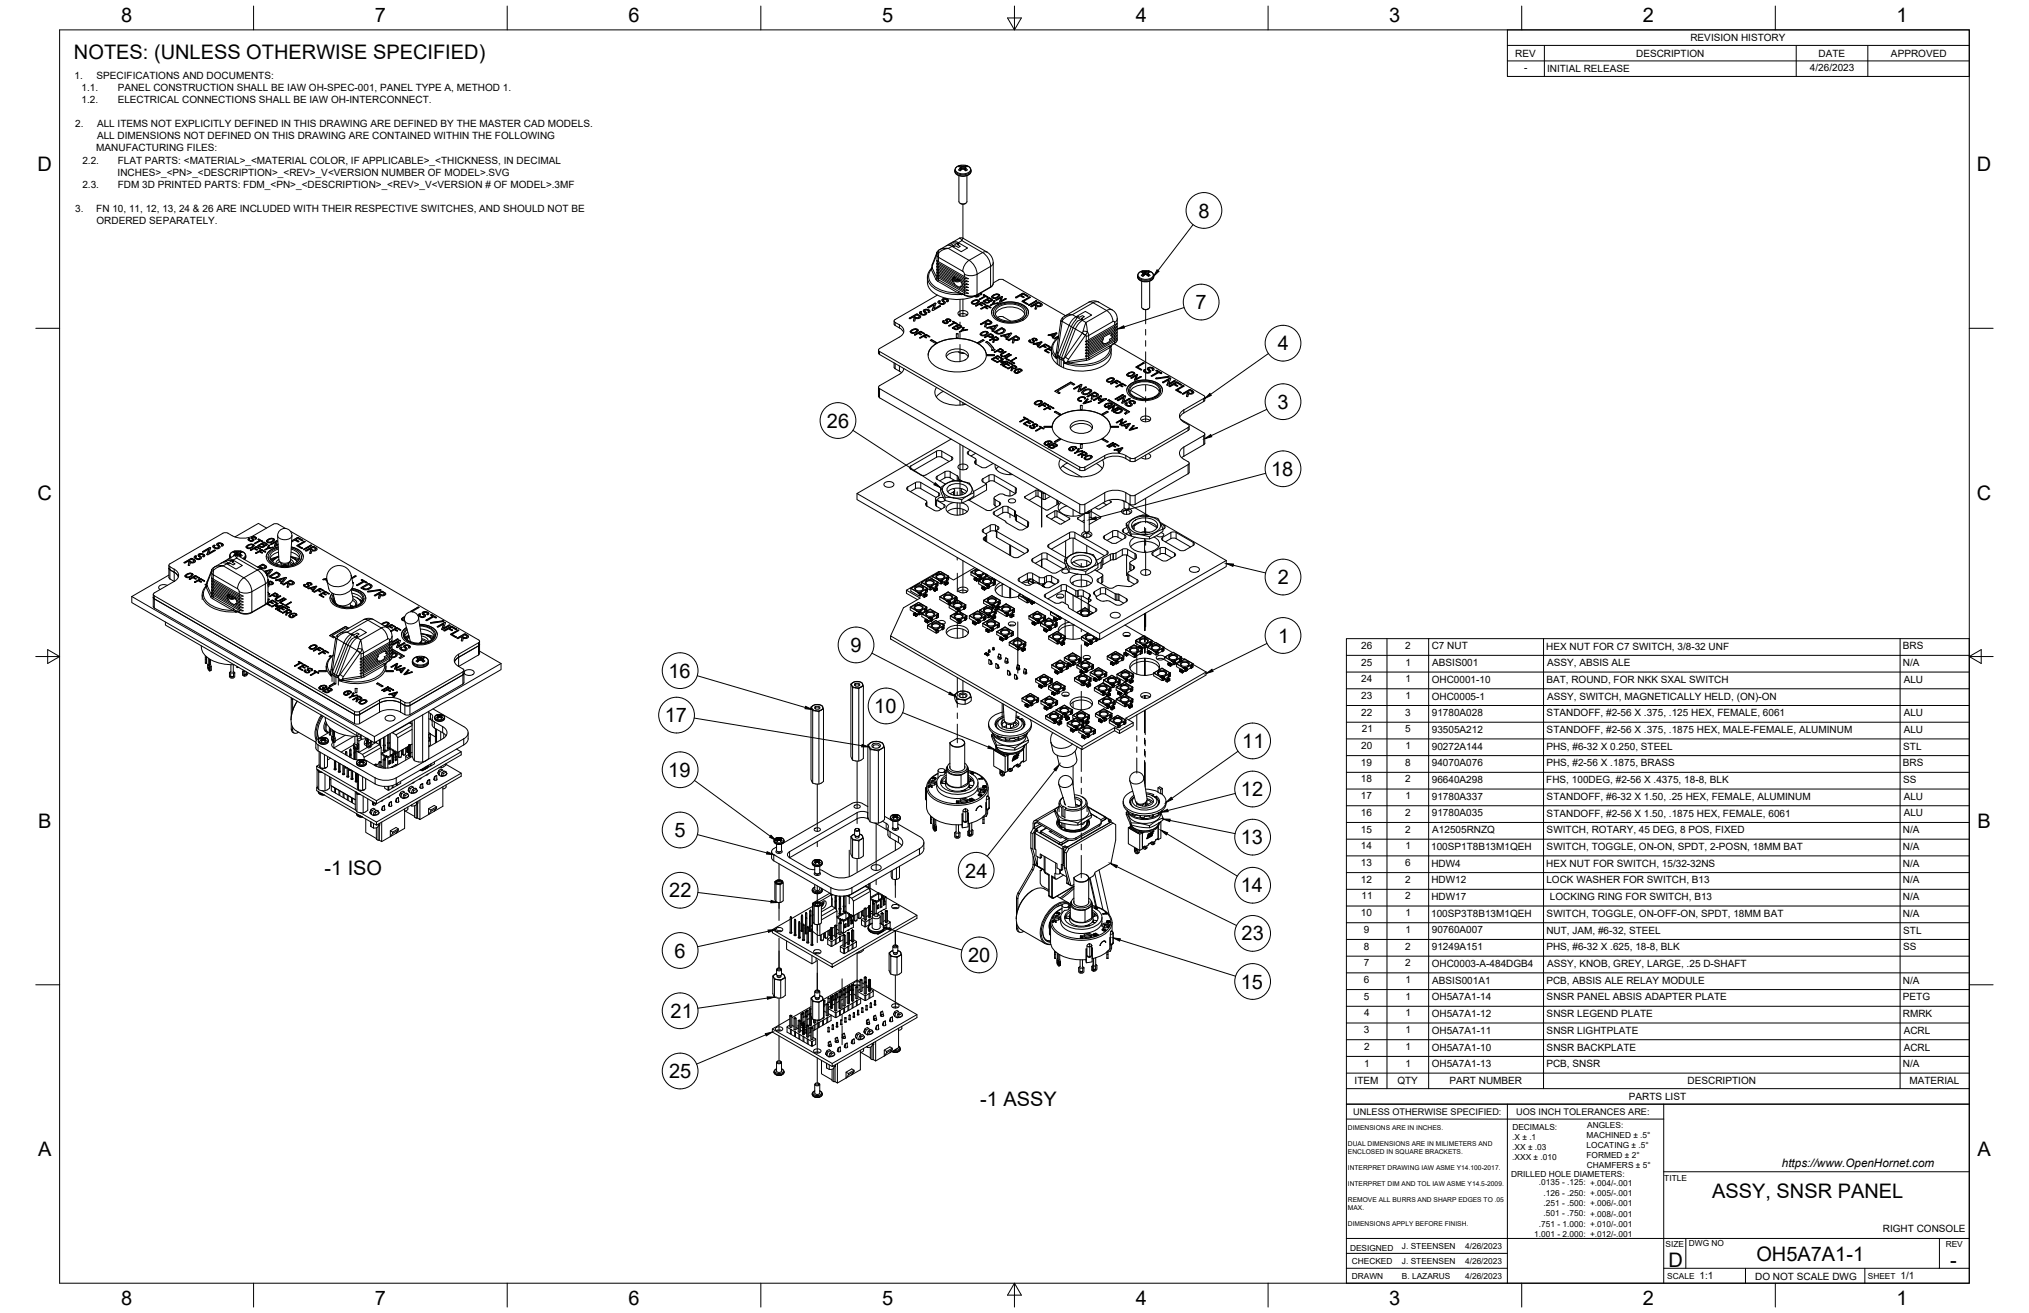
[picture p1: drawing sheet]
<svg xmlns="http://www.w3.org/2000/svg" width="864mm" height="559mm" viewBox="0 0 864 559" stroke-linecap="round" stroke-linejoin="round" font-family="sans-serif">
<defs><g id="words">
<g font-size="8.5">
<text x="51.6" y="9.4">8</text>
<text x="159.5" y="9.4">7</text>
<text x="267.5" y="9.4">6</text>
<text x="375.4" y="9.3">5</text>
<text x="483.4" y="9.4">4</text>
<text x="591.3" y="9.4">3</text>
<text x="699.3" y="9.4">2</text>
<text x="807.2" y="9.4">1</text>
<text x="31.5" y="25">NOTES: (UNLESS OTHERWISE SPECIFIED)</text>
<text x="16" y="72.9">D</text>
<text x="841.4" y="72.9">D</text>
<text x="510.1" y="92.6">8</text>
<text x="508.8" y="131.6">7</text>
<text x="543.9" y="149.1">4</text>
<text x="543.7" y="174">3</text>
<text x="352" y="182">26</text>
<text x="541.1" y="202.5">18</text>
<text x="16" y="212.6">C</text>
<text x="841.4" y="212.6">C</text>
<text x="543.8" y="248.6">2</text>
<text x="544" y="273.5">1</text>
<text x="362" y="277.5">9</text>
<text x="284.5" y="288.5">16</text>
<text x="372.1" y="303.5">10</text>
<text x="282.9" y="307.4">17</text>
<text x="528.7" y="318.4">11</text>
<text x="284.5" y="330.6">19</text>
<text x="528.2" y="338.9">12</text>
<text x="16.2" y="352.3">B</text>
<text x="841.7" y="352.3">B</text>
<text x="287.1" y="356.3">5</text>
<text x="528.1" y="359.3">13</text>
<text x="138" y="372.4">-1 ISO</text>
<text x="410.8" y="373.5">24</text>
<text x="284.8" y="382">22</text>
<text x="528.2" y="379.8">14</text>
<text x="528.5" y="400.3">23</text>
<text x="287.1" y="407.5">6</text>
<text x="412.1" y="409.4">20</text>
<text x="528.1" y="420.8">15</text>
<text x="285.4" y="433.2">21</text>
<text x="284.8" y="458.8">25</text>
<text x="417.2" y="470.6">-1 ASSY</text>
<text x="16.2" y="492">A</text>
<text x="841.7" y="492">A</text>
<text x="728.7" y="510">ASSY, SNSR PANEL</text>
<text x="710.1" y="539.1">D</text>
<text x="747.6" y="536.7">OH5A7A1-1</text>
<text x="830.1" y="539.1">-</text>
<text x="51.6" y="555.5">8</text>
<text x="159.5" y="555.5">7</text>
<text x="267.5" y="555.5">6</text>
<text x="375.4" y="555.4">5</text>
<text x="483.4" y="555.5">4</text>
<text x="591.3" y="555.5">3</text>
<text x="699.3" y="555.5">2</text>
<text x="807.2" y="555.5">1</text>
</g>
<text font-size="5" x="758.4" y="496.8">https://www.OpenHornet.com</text>
<g font-size="4.3">
<text x="719.5" y="17.6">REVISION HISTORY</text>
<text x="644.9" y="24.2">REV</text>
<text x="696.4" y="24.2">DESCRIPTION</text>
<text x="774" y="24.2">DATE</text>
<text x="804.9" y="24.2">APPROVED</text>
<text x="31.7" y="33.7">1.</text>
<text x="41.1" y="33.7">SPECIFICATIONS AND DOCUMENTS:</text>
<text x="648.7" y="30.2">-</text>
<text x="658.5" y="30.6">INITIAL RELEASE</text>
<text x="770.3" y="30.3">4/26/2023</text>
<text x="34.7" y="38.9">1.1.</text>
<text x="50.1" y="38.9">PANEL CONSTRUCTION SHALL BE IAW OH-SPEC-001, PANEL TYPE A, METHOD 1.</text>
<text x="34.7" y="44">1.2.</text>
<text x="50.1" y="44">ELECTRICAL CONNECTIONS SHALL BE IAW OH-INTERCONNECT.</text>
<text x="32" y="54.2">2.</text>
<text x="41.3" y="54.2">ALL ITEMS NOT EXPLICITLY DEFINED IN THIS DRAWING ARE DEFINED BY THE MASTER CAD MODELS.</text>
<text x="41.3" y="59.3">ALL DIMENSIONS NOT DEFINED ON THIS DRAWING ARE CONTAINED WITHIN THE FOLLOWING</text>
<text x="41" y="64.5">MANUFACTURING FILES:</text>
<text x="35.1" y="69.6">2.2.</text>
<text x="50.1" y="69.6">FLAT PARTS: &lt;MATERIAL&gt;_&lt;MATERIAL COLOR, IF APPLICABLE&gt;_&lt;THICKNESS, IN DECIMAL</text>
<text x="50" y="74.7">INCHES&gt;_&lt;PN&gt;_&lt;DESCRIPTION&gt;_&lt;REV&gt;_V&lt;VERSION NUMBER OF MODEL&gt;.SVG</text>
<text x="35.1" y="79.9">2.3.</text>
<text x="50.1" y="79.9">FDM 3D PRINTED PARTS: FDM_&lt;PN&gt;_&lt;DESCRIPTION&gt;_&lt;REV&gt;_V&lt;VERSION # OF MODEL&gt;.3MF</text>
<text x="32" y="90.1">3.</text>
<text x="41" y="90.1">FN 10, 11, 12, 13, 24 &amp; 26 ARE INCLUDED WITH THEIR RESPECTIVE SWITCHES, AND SHOULD NOT BE</text>
<text x="41.1" y="95.2">ORDERED SEPARATELY.</text>
<text x="579.4" y="276.1">26</text>
<text x="598.1" y="276.1">2</text>
<text x="609.4" y="276.4">C7 NUT</text>
<text x="658.2" y="276.4">HEX NUT FOR C7 SWITCH, 3/8-32 UNF</text>
<text x="809.9" y="276.4">BRS</text>
<text x="579.4" y="283.3">25</text>
<text x="598.2" y="283.3">1</text>
<text x="609.6" y="283.5">ABSIS001</text>
<text x="658.5" y="283.5">ASSY, ABSIS ALE</text>
<text x="809.9" y="283.5">N/A</text>
<text x="579.4" y="290.4">24</text>
<text x="598.2" y="290.4">1</text>
<text x="609.4" y="290.7">OHC0001-10</text>
<text x="658.2" y="290.7">BAT, ROUND, FOR NKK SXAL SWITCH</text>
<text x="810.3" y="290.6">ALU</text>
<text x="579.4" y="297.5">23</text>
<text x="598.2" y="297.5">1</text>
<text x="609.4" y="297.8">OHC0005-1</text>
<text x="658.5" y="297.8">ASSY, SWITCH, MAGNETICALLY HELD, (ON)-ON</text>
<text x="579.4" y="304.6">22</text>
<text x="598" y="304.6">3</text>
<text x="609.4" y="304.8">91780A028</text>
<text x="658.3" y="304.9">STANDOFF, #2-56 X .375, .125 HEX, FEMALE, 6061</text>
<text x="810.3" y="304.8">ALU</text>
<text x="579.7" y="311.7">21</text>
<text x="598" y="311.7">5</text>
<text x="609.4" y="312">93505A212</text>
<text x="658.3" y="312">STANDOFF, #2-56 X .375, .1875 HEX, MALE-FEMALE, ALUMINUM</text>
<text x="810.3" y="311.9">ALU</text>
<text x="579.4" y="318.8">20</text>
<text x="598.2" y="318.8">1</text>
<text x="609.4" y="319.1">90272A144</text>
<text x="658.2" y="319.1">PHS, #6-32 X 0.250, STEEL</text>
<text x="810.1" y="319.1">STL</text>
<text x="579.2" y="325.9">19</text>
<text x="598" y="325.9">8</text>
<text x="609.4" y="326.2">94070A076</text>
<text x="658.2" y="326.2">PHS, #2-56 X .1875, BRASS</text>
<text x="809.9" y="326.2">BRS</text>
<text x="579.2" y="333">18</text>
<text x="598.1" y="333">2</text>
<text x="609.4" y="333.3">96640A298</text>
<text x="658.2" y="333.3">FHS, 100DEG, #2-56 X .4375, 18-8, BLK</text>
<text x="810.1" y="333.3">SS</text>
<text x="579.2" y="340.1">17</text>
<text x="598.2" y="340.1">1</text>
<text x="609.4" y="340.4">91780A337</text>
<text x="658.3" y="340.4">STANDOFF, #6-32 X 1.50, .25 HEX, FEMALE, ALUMINUM</text>
<text x="810.3" y="340.4">ALU</text>
<text x="579.2" y="347.2">16</text>
<text x="598.1" y="347.2">2</text>
<text x="609.4" y="347.5">91780A035</text>
<text x="658.3" y="347.5">STANDOFF, #2-56 X 1.50, .1875 HEX, FEMALE, 6061</text>
<text x="810.3" y="347.5">ALU</text>
<text x="579.2" y="354.4">15</text>
<text x="598.1" y="354.4">2</text>
<text x="609.6" y="354.6">A12505RNZQ</text>
<text x="658.3" y="354.6">SWITCH, ROTARY, 45 DEG, 8 POS, FIXED</text>
<text x="809.9" y="354.6">N/A</text>
<text x="579.2" y="361.5">14</text>
<text x="598.2" y="361.5">1</text>
<text x="609.1" y="361.8">100SP1T8B13M1QEH</text>
<text x="658.3" y="361.8">SWITCH, TOGGLE, ON-ON, SPDT, 2-POSN, 18MM BAT</text>
<text x="809.9" y="361.8">N/A</text>
<text x="579.2" y="368.6">13</text>
<text x="598" y="368.6">6</text>
<text x="609.3" y="368.8">HDW4</text>
<text x="658.2" y="368.9">HEX NUT FOR SWITCH, 15/32-32NS</text>
<text x="809.9" y="368.9">N/A</text>
<text x="579.2" y="375.7">12</text>
<text x="598.1" y="375.7">2</text>
<text x="609.3" y="375.9">HDW12</text>
<text x="658.2" y="376">LOCK WASHER FOR SWITCH, B13</text>
<text x="809.9" y="376">N/A</text>
<text x="579.5" y="382.8">11</text>
<text x="598.1" y="382.8">2</text>
<text x="609.3" y="383.1">HDW17</text>
<text x="659.7" y="383.1">LOCKING RING FOR SWITCH, B13</text>
<text x="809.9" y="383.1">N/A</text>
<text x="579.2" y="389.9">10</text>
<text x="598.2" y="389.9">1</text>
<text x="609.1" y="390.2">100SP3T8B13M1QEH</text>
<text x="658.3" y="390.2">SWITCH, TOGGLE, ON-OFF-ON, SPDT, 18MM BAT</text>
<text x="809.9" y="390.2">N/A</text>
<text x="580.5" y="397">9</text>
<text x="598.2" y="397">1</text>
<text x="609.4" y="397.3">90760A007</text>
<text x="658.2" y="397.3">NUT, JAM, #6-32, STEEL</text>
<text x="810.1" y="397.3">STL</text>
<text x="580.5" y="404.1">8</text>
<text x="598.1" y="404.1">2</text>
<text x="609.4" y="404.4">91249A151</text>
<text x="658.2" y="404.4">PHS, #6-32 X .625, 18-8, BLK</text>
<text x="810.1" y="404.4">SS</text>
<text x="580.5" y="411.2">7</text>
<text x="598.1" y="411.2">2</text>
<text x="609.4" y="411.5">OHC0003-A-484DGB4</text>
<text x="658.5" y="411.5">ASSY, KNOB, GREY, LARGE, .25 D-SHAFT</text>
<text x="580.5" y="418.4">6</text>
<text x="598.2" y="418.4">1</text>
<text x="609.6" y="418.7">ABSIS001A1</text>
<text x="658.2" y="418.7">PCB, ABSIS ALE RELAY MODULE</text>
<text x="809.9" y="418.7">N/A</text>
<text x="580.5" y="425.5">5</text>
<text x="598.2" y="425.5">1</text>
<text x="609.4" y="425.8">OH5A7A1-14</text>
<text x="658.3" y="425.8">SNSR PANEL ABSIS ADAPTER PLATE</text>
<text x="809.9" y="425.8">PETG</text>
<text x="580.6" y="432.6">4</text>
<text x="598.2" y="432.6">1</text>
<text x="609.4" y="432.9">OH5A7A1-12</text>
<text x="658.3" y="432.9">SNSR LEGEND PLATE</text>
<text x="809.9" y="432.8">RMRK</text>
<text x="580.5" y="439.7">3</text>
<text x="598.2" y="439.7">1</text>
<text x="609.4" y="440">OH5A7A1-11</text>
<text x="658.3" y="440">SNSR LIGHTPLATE</text>
<text x="810.3" y="440">ACRL</text>
<text x="580.6" y="446.8">2</text>
<text x="598.2" y="446.8">1</text>
<text x="609.4" y="447.1">OH5A7A1-10</text>
<text x="658.3" y="447.1">SNSR BACKPLATE</text>
<text x="810.3" y="447.1">ACRL</text>
<text x="580.7" y="453.9">1</text>
<text x="598.2" y="453.9">1</text>
<text x="609.4" y="454.2">OH5A7A1-13</text>
<text x="658.2" y="454.2">PCB, SNSR</text>
<text x="809.9" y="454.2">N/A</text>
<text x="576.6" y="461.5">ITEM</text>
<text x="594.8" y="461.4">QTY</text>
<text x="616.9" y="461.5">PART NUMBER</text>
<text x="718.3" y="461.5">DESCRIPTION</text>
<text x="812.7" y="461.5">MATERIAL</text>
<text x="693.3" y="468.1">PARTS LIST</text>
<text x="801.4" y="524.4">RIGHT CONSOLE</text>
<text x="723.4" y="544.5">1:1</text>
<text x="747" y="544.7">DO NOT SCALE DWG</text>
<text x="809" y="544.5">1/1</text>
</g>
<g font-size="3.9">
<text x="576" y="474.6">UNLESS OTHERWISE SPECIFIED:</text>
<text x="645.3" y="474.7">UOS INCH TOLERANCES ARE:</text>
</g>
<g font-size="3.5">
<text x="643.7" y="485">.X ± .1</text>
<text x="643.7" y="480.8">DECIMALS:</text>
<text x="675.3" y="484.3">MACHINED ± .5°</text>
<text x="675.6" y="480">ANGLES:</text>
<text x="643.7" y="489.3">.XX ± .03</text>
<text x="675.3" y="488.6">LOCATING ± .5°</text>
<text x="643.7" y="493.5">.XXX ± .010</text>
<text x="675.3" y="492.8">FORMED ± 2°</text>
<text x="675.4" y="497.1">CHAMFERS ± 5°</text>
<text x="643.2" y="501.1">DRILLED HOLE DIAMETERS:</text>
<text x="708.4" y="502.7">TITLE</text>
<text x="655" y="504.4">.0135 - .125: +.004/-.001</text>
<text x="657" y="508.8">.126 - .250: +.005/-.001</text>
<text x="657" y="513.2">.251 - .500: +.006/-.001</text>
<text x="657" y="517.7">.501 - .750: +.008/-.001</text>
<text x="653.1" y="526.5">1.001 - 2.000: +.012/-.001</text>
<text x="655" y="522.1">.751 - 1.000: +.010/-.001</text>
<text x="574.6" y="532.3">DESIGNED</text>
<text x="596.7" y="531.6">J. STEENSEN</text>
<text x="623.6" y="531.6">4/26/2023</text>
<text x="708.9" y="530.9">SIZE</text>
<text x="718.9" y="530.5">DWG NO</text>
<text x="828.2" y="530.9">REV</text>
<text x="575.4" y="537.9">CHECKED</text>
<text x="596.7" y="537.9">J. STEENSEN</text>
<text x="623.6" y="537.9">4/26/2023</text>
<text x="575.4" y="544.3">DRAWN</text>
<text x="596.7" y="544.3">B. LAZARUS</text>
<text x="623.6" y="544.3">4/26/2023</text>
<text x="709.6" y="544.2">SCALE</text>
<text x="795" y="544.2">SHEET</text>
</g>
<g font-size="2.8">
<text x="573.7" y="480.9">DIMENSIONS ARE IN INCHES.</text>
<text x="573.7" y="487.7">DUAL DIMENSIONS ARE IN MILIMETERS AND</text>
<text x="573.7" y="491.1">ENCLOSED IN SQUARE BRACKETS.</text>
<text x="573.7" y="497.9">INTERPRET DRAWING IAW ASME Y14.100-2017.</text>
<text x="573.7" y="504.7">INTERPRET DIM AND TOL IAW ASME Y14.5-2009.</text>
<text x="573.7" y="511.6">REMOVE ALL BURRS AND SHARP EDGES TO .05</text>
<text x="573.7" y="514.9">MAX.</text>
<text x="573.7" y="521.8">DIMENSIONS APPLY BEFORE FINISH.</text>
</g>
</g></defs>
<!-- layer: Visible -->
<g fill="none" stroke="#000" stroke-width=".43">
<path d="M406.9 71.3l.8-.6a5.1 5.1 0 0 1 4.3 0l1.1 1.1 .1 1.7-1.1 1.1-1.9 .5-1.9-.3-1.5-.9-.4-1.6zM408 70.9l.7 .2M408.1 74.8l.1 11a1.97 1.97 0 0 0 3.4 0l-.1-11M408.6 70.5l.2 .7M408.7 71.1h.1M408.7 71.7l-.7 .6 .4 .3 .3 .1 .7-.7M408.7 71.1l.1 .2M408.7 71.6v.1M408.8 71.3l-.1 .3M408.8 71.3h.1M408.9 71.3l.1 1.1M408.9 72l.1 .2"/>
<path d="M409 72.2l.1 .1M409 72.2h.1M409.3 70.7h.1M409.4 70.7l-.7-.2-.7 .4M409.4 72l-.1 .1M409.4 72h.9M409.4 70.7h.9M410.3 72l.1 .1M410.4 70.7h-.1M410.7 72.2l-.1 .1M410.8 72.2h.1M410.8 72l-.1 .2"/>
<path d="M410.9 71.3h.1M410.8 71.3l-.1 1.1M410.9 71.3l.1 .3M411 70.5l-.1 .7M411 71.6l.1 .1M411 71.1l-.1 .2M411.1 70.5l.6 .4M411.1 70.5l-.7 .2M411.1 71.7l.6 .6-.4 .3-.2 .1-.7-.7M411.1 71.1h-.1M411.7 70.9l-.6 .2M408.6 86.5l.4 .2"/>
<path d="M411.1 86.5l-1 .4-1.1-.2M398.7 112.1l13.5 7.8-1.7-.3-11.1-6.4zM398.7 117.1l13.5 7.7-1.7-.2-11.1-6.4zM398.8 107.4l-2 5.2-.2 1.4-1.4 1.9-.5 2a7.4 7.4 0 0 0 6.1 8.5 20.6 20.6 0 0 0 14.6-.5M398.8 107.4l1-1.1 8.6-4.9 .9-.2 11 6.2 1.7 1.8 .7 2.5v8.9l-.2 .9-1 .8-6.6 3.7-2.9 .2-2.5-1.1M398.8 107.3v.1M398.8 113.7l-.1-.4 8.4 5M398.8 113.7l.6 .8 6.4 3.7M399.4 111.4l12.8 7.2-1.7-.2-11.1-6.4M399.4 115.1l6 3.4M399.4 115.1l-.7-.5 .7 1.1 6 3.4M399.4 111.3l-.7-.5 .7 1.2"/>
<path d="M405.4 118.5v.6M405.4 119.1l.2 .8M405.4 118.5l.5 .9 .9 .5 1 .1 1.1-.5M405.6 119.9l-6.9-4.1 .7 1.2 6.9 4M405.6 119.9l.8 1M405.7 118.2l.3 .7 .7 .6 1.1 .2 .9-.5 .4 .8M405.8 118.1a1.72 1.72 0 0 0 2.8 1M405.8 118.1l-.4 .4M406.1 117.7l-.3 .4M406.4 117.8v.8M406.4 118.6l1 .5M406.7 118l-.3-.1v.7"/>
<path d="M407.1 118.3l5.1 2.8-1.4-.1-1.7-.9M407.4 118.4v.7M407.9 118.8l-.5 .3M408.2 118.9l-.8 .2M425 119.1l-2.3 1.3M425 119.1l.8-.2 1.3 .2M427.1 119.1l26.4 15.2M485.8 115.8l.8 .4M485.9 119.7v11a1.97 1.97 0 0 0 3.4 0v-11M486.4 115.4l.7 .2M486.4 115.4l-.6 .4M486.4 115.5l.2 .6"/>
<path d="M486.6 116.2h.1M486.6 116.2l.1 1.1M486.6 116.2l-.8 1 .6 .4 .7-.6M486.7 116.9v.2M486.7 117.1l.2 .1M486.7 117.1h.1M487.1 115.6h.1M487.2 117h.9M487.2 115.6h.9M487.2 116.9h-.1M488.1 116.9h.1M488.1 115.6h.1"/>
<path d="M488.5 117.1l-.1 .1M488.5 117.1h.1M488.5 116.9v.2M488.6 116.2h.1M488.6 116.2l-.1 1.1M488.6 116.2l.2 .3M488.8 115.3l1.9 1.1 .3 1.6-.8 1.3-1.9 .6-2.1-.1-1.6-1-.4-.9v-1l1.1-1.2a4.6 4.6 0 0 1 3.5-.4M488.8 116.5v.1M488.8 116l-.2 .2M488.8 115.5l-.1 .6M488.8 115.4l.7 .4M488.8 115.4l-.7 .2"/>
<path d="M488.8 116.5l.7 .7-.2 .2-.5 .2-.7-.6M488.8 116h.1M489.5 115.8l-.7 .2M380.6 136.6l.2 1.7 2 1.3M381 137.2a5.4 5.4 0 0 1 3.7 3.3 2.9 2.9 0 0 1-1.9 3l-8.4 4.8-.5 .5 .2 .6 85.5 49.4 1.3 .2 .8-.2 8.5-4.9a10.5 10.5 0 0 1 11.2 1.2l1.8-.2 22.5-13M382.8 139.5l1.3 1.1 .5 .9M387 135.4l3.1-1.8 1.8 1.2-.8 .8-1.4-.1-.5 1.2-.4-.2 .3-1.3-.4-.3-1.3 .8zM387.1 135.4v.1M387.2 135.3v.1M389.1 134.7l1.2 .6 .7-.1 .3-.4M389.1 134.7l1.1-.7 1 .7-.2 .5M389.1 134.7l1.1 .6"/>
<path d="M389.1 135.3l-.3 1.1M389.1 135.2v.1M389.6 139.9v.1M390 133.7v.1M391 135.1l-.8 .2M391.4 134.2v.1M391.4 132.9l.8-.3-.3 .7 1.3 .5 .6-.4-.8-1 .4-.6 1.3-.1 1.1 .8-.2 .4-.4 .1-.1-.7-.7-.3-.7 .1-.1 .3 .8 1.1-1.1 .7-1.7-.6zM391.9 134.9l-.4-.6-1.4-.6-3.1 1.8M391.9 133.3l.1 .1M391.9 133.2v.1M392 133.4l.5 .4M392.2 132.6l.1 .2"/>
<path d="M392.2 132.7h-.5l-.4 .5M392.5 133.7l.2 .2M393.6 132.3l.6 .7M393.8 133.5l-.4 .4-.7-.1M393.8 133.4v.1M394.2 132.9l.2 .5M394.9 130.9h.1M394.9 130.8l3.1-1.8 .4 .2-.8 2.3 2.2-1.3 .5 .1-3.2 1.9-.3-.3 .8-2.2-2.3 1.3zM395.2 132.5l-.2 .4M395.4 132.1l-1.4-.4-.6 .1-.4 .6M395.4 132l.1 .1M395.5 132.1l.3 .4"/>
<path d="M397.6 129.7l-.8 2.3M397.8 129.2l-2.9 1.7M398 129l.3 .1M398 129.1h-.2M398.3 129.1l.1 .1M399 125.6l-18 10.4-.4 .4 .4 .8M399.3 128.3l.8-.2-.2 .7 1.2 .5 .6-.4-.8-1.1 .4-.5 1.4-.2 1 .8-.6 .6-.2-.8-1.3-.2-.1 .3 .8 1.2-1.1 .6-1.6-.5zM399.8 128.7l.6 .5M399.8 128.6v.1M400.2 128.2l-.6-.1-.4 .6M400.3 130.3l-.6-.1-2.1 1.3M400.4 129.1l.2 .2"/>
<path d="M401.2 136.7l.7-.2-.2 .6 1 .4 .5-.3-.7-.9 .3-.5h1.2l.7 .6-.4 .4-.1-.6-1.1-.2-.1 .3 .6 .9-.9 .6-1.3-.4zM401.3 127.3l-.4 .5M401.3 127.3h1.7M401.4 136.5l.5 .1M401.4 136.6l-.2 .4M401.5 127.8l.6 .6M401.5 127.8h.1M401.6 137l.1 .2M401.7 137.1l.6 .4 .7-.1M401.7 128.9l-.3 .4-.8-.1M401.7 128.8v.1M402.1 128.4l.2 .5"/>
<path d="M403 136.3v.1M403 136.2v.1M403 136.4l.4 .4M403 127.3l.7 .7M403.1 128l-.2 .3M403.2 137.2l-.2 .2M403.2 137.1v.1M403.4 136.8l.2 .4M403.8 138.6h.1M403.8 138.7h.1M404.3 136.5l-.2 .2M404.3 136.4v.1"/>
<path d="M404.4 136.1l-1.1-.3-.8 .5M404.4 136l.1 .1M404.5 136.1l.2 .3M405.3 139.5l2.6-1.5 1.4 1-.1 .4-1 .2-.9 .7-.9-.1zM405.4 136.8l2 1-1-.3-2.5 1.3 2.2-1.5zM405.4 139.5l-.1 .1M405.5 136.8l1.8 .9M405.5 136.8l-.1 .1M405.9 139.6l1-.6 .8 .5-.2 .5M406.1 137.3l-2.2 1.2M406.4 120.9l1.7 1.2 .4 .1 .5-.5 .3 .3M407.2 138.9l1.1 .5 .6-.3"/>
<path d="M407.2 138.8l.7-.4 1 .6-.2 .3-.5 .1M407.2 138.9l1 .4M407.3 137.6l.1 .2M407.5 139.9l-.6 .2M407.7 139.6l-.7 .5-1.1-.5 1 .4M407.9 132.8a2.83 2.83 0 0 1 4.1 .4 2.33 2.33 0 0 1-3.7 1.1 .89 .89 0 0 1-.4-1.5zM408 134a3.1 3.1 0 0 1 3.7 0M408.2 139.6v.1M408.5 122.2l2.3 1.3 1.4 .1M408.9 139v.1M409 125.3l.2 .1M409 138.7l-1.1-.6-2.5 1.3"/>
<path d="M409 138.6l.3 .5M409.1 120.1l.4 .8 2.7 1.4-1.7-.2M409.5 121.5l1 .6M409.5 120.9l-.2 1.1 2.9 1.6M409.9 139.5l-.6 1.2-1 .6M409.9 139.5h.1M409.9 139.4l.5 .1-.6 1 2.1-.1-3.6 .9 1-.6zM410 139.4l.4 .1M410 139.4l-.1 .1M413.4 128.8h.1M413.6 128.5l1.9-.9 .8 .1 .5 .5-.6 .8-1.5 .5-1.1-.3zM413.9 128.9l.3 .3 .8 .1 1-.5 .3-.6-.6 .7"/>
<path d="M414.2 128v.1M415 126l.4 .2M415.2 130.1l2.5-1.4 1.8 .9-.3 .2-1.4-.8-.6 .3 .9 .8-1.3-.6-1.2 .8zM415.2 130.2h.1M415.6 127.6h.1M416.1 125.5l.2 .3-.3 .3-.9-.1M416.3 125.8l-.3 .4-.6-.1M416.3 128.2l-.9-.3-1.5 .9 .8 .5 1-.4M416.5 127.8l-1.5-.1-1.6 1.2M416.5 127.8l.3 .5M416.5 127.8h.1M416.6 125.5l-.2-.2 .3 .7-.6 .4-1.4-.2"/>
<path d="M416.6 125.5l.2 .4M416.8 128.2h.1M416.9 127.4h.1M417.1 124.9l-1.4 .8M417.2 129.3l1 .7M417.3 137.9l3.2-1.8 1.6 1.2-.8 .7h-1.3l-.6 1.2-.3-.2 .3-1.3-.4-.3-1.4 .8zM417.4 125.2l-.2 .2M417.4 125.1v.1M417.4 124.7l.2 .1M417.5 131.4l2.5-1.5 1.8 1-.3 .2-1.4-.8-.7 .3 .9 .8-1.2-.6-1.2 .7zM417.5 124.7l.4 .3-.3 .5-.4-.1v-.5M417.5 131.4h.1"/>
<path d="M417.5 137.8v.1M417.6 124.7l.3 .4M418.5 128.2l2.5-1.5 1.4 1-.1 .4-1 .2-.1 .4-.8 .3-.9-.1zM418.5 125.5h.3l1.7 1-1-.3-2.5 1.3 2.2-1.5zM418.5 128.2l-.1 .1M418.6 125.5l1.8 .9M418.6 125.5l-.1 .1M419 128.2l1-.5 .8 .5v.4l-.9 .1-.9-.4 1.1 .5 .8-.5M419.2 126l-2.3 1.3M419.4 130.6l1 .7M419.4 129.5l.1 .2M419.4 129.6l-1.8-.9-2.4 1.4"/>
<path d="M419.4 137.2l1.1-.7 1 .7-.1 .4-.8 .2-1.2-.6 1.2 .6 .7-.1 .3-.4M419.4 137.7l-.3 1.3M420 139.5l4.2-1.2 .4 .2-1.9 2.5-.5-.1 .3-.5-1.5-.8-.8 .1zM420.1 139.5l-.1 .1M420.2 136.2v.1M420.3 127.5l.7-.4 .9 .5-.1 .4M420.4 126.3l.1 .2M421.3 128.3v.1M421.5 129.9l-.1 .1M421.6 130.8l.2 .2M421.6 130.9l-1.8-.9-2.3 1.4M421.7 136.7v.1"/>
<path d="M421.8 128l-.5 .1M422 127.7l-.6 .4-1.1-.6 1 .5M422 133.1a5.7 5.7 0 0 1 5.4-4.3 10 10 0 0 1 10 2.8l.4 1.5M422.1 126.3h.1M422.1 137.4l-1.6-1.2-3.2 1.7M422.3 125.9l1.8-.8 .8 .1 .6 .5-.6 .8-1.5 .6-1.2-.4zM422.4 127.8l-1.4-1-2.5 1.3M422.6 126.4h.1M422.8 133a4.4 4.4 0 0 0 3.8 3.7 9.6 9.6 0 0 0 10-2.3l.4-1.4M422.8 131a11.2 11.2 0 0 1 14.1 0 3.3 3.3 0 0 1-1.4 5.2 11.6 11.6 0 0 1-12.7-1.1 2.9 2.9 0 0 1 0-4.1zM422.9 125.5v.1M423 128.2l-.6 1.2-.9 .5"/>
<path d="M423 128.2h.1M423 128.1l.5 .1-.5 1 2-.1-3.6 .9 1-.7zM423.1 128.1l.4 .1M423.1 128.1l-.1 .1M423.5 131.2a10.1 10.1 0 0 1 12.8 0 2.94 2.94 0 0 1-1.4 4.7 10.4 10.4 0 0 1-11.4-1 2.61 2.61 0 0 1 0-3.7zM423.6 133.7a7.2 7.2 0 0 1 8.3-2.9l3.1 1.3 1.1 1.6M423.8 138.9l-1 1.3-1.2-.8 1.2 .8 1-1.3-2.2 .5M423.9 127.7h.1M423.9 127.6l2.5-1.4 .3 .2-.6 1.7 2.1-1-2.5 1.6-.3-.2 .7-1.8-1.9 1.1zM424.2 138.4l.4 .1M424.2 138.4l-4.1 1M424.3 125.1v.1"/>
<path d="M424.6 128.9l.4 .2M424.6 129l-1.6 .2M424.6 135.1l1.2-.4 .9 .1 3.4 1.9M424.7 130.9a9.1 9.1 0 0 1 11 .6 2.91 2.91 0 0 1-2.1 4.5 8.5 8.5 0 0 1-9.9-2 2.44 2.44 0 0 1 1-3.1zM425 125.8l-1.4 1h-.8l-.2-.4M425 125.8l-.6 .7M425 125.8l-1.1-.4-1.3 1 .2 .3 .5 .2 1.1-.5M425.1 125.4l-1.6-.1-1.4 1.1M425.1 125.4l.4 .4M425.1 125.3v.1M425.4 128.5v.1M425.5 125.7v.1"/>
<path d="M426.1 126.7l-.7 1.8M426.3 126.2h.1M426.3 126.3l-2.4 1.3M426.4 126.2l.2 .1M426.6 126.2l.1 .1M426.7 139.6v.1M428.2 127.2l-.4-.1-1.7 1M432.2 126.6l3.2-1.8 2.2 1.2-.5 .2-1.7-1-.8 .5 1.3 .7-.2 .2-1.5-.7-1.5 .9zM432.2 126.6v.1M434.6 125.7l1.3 .8M435 128.2l3.2-1.8 .3 .1-2.8 1.8 1.7 1-.1 .2zM435.1 124.9h.6l1.7 1"/>
<path d="M435.1 124.9l-2.9 1.7M435.2 128.2l-.2 .1M435.7 128.3l1.7 1M437.4 125.9l.2 .1M437.8 129.9l3.1-1.9 .4 .1-3.1 1.9zM437.8 129.9h.1M438 126.5h.4M438 126.5l-2.8 1.6M438.4 126.4l.1 .2M438.8 130.4l3.1-1.8 1.7 1-.1 .5-.7 .4-1.4-.1-.5 1.2-.4-.2 .4-1.3-.4-.2-1.3 .7zM438.8 130.3v.1M438.9 130.2v.1"/>
<path d="M440.6 131.4h.1M440.8 128.1l-3 1.7M440.9 129.6l1.1-.6 1 .6-.2 .5M440.9 130.2l-.3 1.3M440.9 130.1v.1M441 128l.2 .1M441 128.1h-.2M441.2 128.1l.1 .1M441.2 128.1h.1M441.7 128.7h.1M442.8 130.1l-.8 .1M443 129.7l-.2 .4-.8 .2-1.1-.7 1.1 .6"/>
<path d="M443.1 129.2h.1M443.6 129.8l-.3-.5-1.4-.7-3.1 1.9M451.5 136.7l-2 14.9M451.5 136.6l.4-1 1-.9 10.5-6 1.4-.6 2.6 .3 6.5 3.8 1.1 1.4 .5 1.5v9.5l-.6 1.2-2 1.6v3.2M451.5 136.6h.1M486.4 131.4l1 .4 1.4-.4M373.9 149l.1 1.5 .4 .4 85.2 49.2 1.3 .2 .8-.2 8.5-4.9a10.5 10.5 0 0 1 11.2 1.2l1.8-.2 22.5-13M380.6 154.5l.2 2.2 2.9 1.9M384.7 156.8l-.3 .9-1 1.2-9 5.2-.5 .5 .2 .6 85.5 49.4 1.3 .2 .8-.2 8.5-4.9a10.5 10.5 0 0 1 11.2 1.2l1.8-.1 22.5-13M387.6 140.8l2-.9 .9 .2 .3 .5-.6 .8-1.5 .5-1.1-.4zM387.9 141.2l.3 .4 .7 .1 1-.5 .4-.6-.6 .7-1 .4M388.1 141.6h.6"/>
<path d="M388.2 140.4h.1M389.3 142.5l2.5-1.5 1.7 1-.3 .1-1.4-.8-.6 .4 .9 .8-1.3-.6-1.2 .7zM389.3 142.5h.1M390.3 140.6l-.5-.4-.9 .2-.9 .6 .1 .5M390.5 140.2l-1.5-.1-1.6 1M390.5 140.2l.3 .4M390.5 140.1v.1M391.2 141.7l1 .7M391.5 143.8l2.5-1.5 1.8 1-.4 .1-1.3-.8-.7 .4 .9 .8-1.3-.6-1.1 .7zM391.5 143.8h.1M392.1 141.1l1.3 .8M392.1 141.2l-.5-.1-2.3 1.4"/>
<path d="M393.4 143l1 .7M393.4 141.9l.1 .1M393.8 142.4h.5M393.8 142.4l-2.3 1.3M394.3 142.4l1.3 .8M395 151.2a7.2 7.2 0 0 1 5.4-5.8 18 18 0 0 1 18 2.4 5 5 0 0 1 1.4 3.4M395.6 143.2l.2 .1M395.9 144.9l.6-.4 2.2 1.3-.5 .4zM396.5 144.5l-.5 .4M396.5 144.6l2.2 1.3M396.6 147.6a17.9 17.9 0 0 1 21.6 0 4.8 4.8 0 0 1-.9 7.9 18.2 18.2 0 0 1-20.7-.8 4.7 4.7 0 0 1 0-7.1zM402.8 151.9a6.2 6.2 0 0 1 9.3 0"/>
<path d="M403.4 149.7a6.8 6.8 0 0 1 8.5 .5 2.5 2.5 0 0 1-2.5 3.5 5.9 5.9 0 0 1-6.7-2 1.86 1.86 0 0 1 .7-2zM407 142h.8v1.8h-.8zM407 142.1h.8M407.9 149.7l1.1 .6 1.5 .1M411.8 140.3l.1 .1M411.8 140.3l-2 .2M416.1 145.8l2.3-1.3 .5 .4-2.2 1.3zM417.4 141.9l1.8-.9 1.1 .2 .3 .5-.5 .7-1.6 .6-1.1-.3-.2-.4zM417.7 142.3l.3 .4h.7l1-.5 .4-.6-.6 .8-1.1 .3M417.9 142.6l.5 .1M418 141.4v.1M418.4 144.5l.5 .4"/>
<path d="M418.4 144.6l-2.2 1.3M419 143.5l2.5-1.4 1.4 .8-.8 .7-1.7-.5-1.1 .6zM419.1 143.5l-.1 .1M419.4 141v.1M419.6 145.6l1.5 1.3 1.3 2M420.1 151h3.2v.4h-3.2zM420.1 141.6l-.5-.3-.9 .1-.9 .6 .1 .6M420.1 151h3.2M420.2 145.4l-.6 .3M420.2 145.4l-.6 .2M420.2 145.3l1.5 1.4 1.4 2M420.2 145.4l1.5 1.4 1.4 2"/>
<path d="M420.3 141.3l-1.4-.2-1.7 1.1M420.3 141.3l.3 .3M420.3 141.2v.1M420.7 142.9l.9-.5 .8 .6-.2 .3h-.9M421.2 144.8l2.5-1.5 1.3 .9-.5 .6h-1.2l-.4 1-.3-.1 .3-1.2-.4-.1-1 .5zM421.3 144.7h.1M422 152.9l2.5-1.5 1.8 1-.3 .1-1.4-.8-.7 .4 1 .8-1.3-.6-1 .6 1.3 .8-.1 .2zM422.4 148.9l-.3 .1M422.4 143l-.8 .4-.9-.5 .6 .4M422.5 140.4l-.2 .5M422.6 152.9l1.4 .9M422.8 144.2l1 .5 .8-.4"/>
<path d="M422.8 144.2l1-.6 .7 .5-.1 .5M422.8 144.2l.9 .4M422.9 144.5l-.3 1.1M422.9 143l-1.4-.9-2.4 1.3M423.1 148.8l.4-.1-.5 .6-1-.3 .4-.1M423.1 148.8h.4M423.2 141.3l3.1-1.8 1.5 1.1-.4 .8-1.4 .7-1.5 .1zM423.2 149.8l2.5-1.4 1.4 .8-.7 .7h-.9l-1-.5-1.1 .6zM423.3 149.8l-.1 .1M423.4 141.2v.1M423.5 143.4h.1M423.9 141.4l2.5-1.5 .8 .5-.1 .7-2 .8"/>
<path d="M423.9 141.4l1.2 .5M423.9 152.1l1 .7M424.2 154.2l2.5-1.5 .3 .2-.4 1.1 2.2-.2-2.6 1.5-.3-.2 1.8-1-1.6 .2 .3-1-1.8 1zM424.4 144.5l-.7 .2M424.6 144.3h.1M424.7 143.8h.1M424.9 149.2l.9-.5 .8 .5-.1 .3-.6 .2-1-.4 1 .5 .7-.5M425 144.3l-1.3-.9-2.5 1.3M425.9 150.8l2-1.2 .3 .2-1.8 1.1v.5l1 .2 2.3-1-2.5 1.3-1.2-.3zM425.9 150.9l-.1 .2M425.9 155.2h.1M426 142.9l4.2-1.1 .4 .1-2 2.5-.4-.1 .3-.4-1.5-.9-.7 .2z"/>
<path d="M426.2 150.6l-.3 .2M426.3 151.1l.2 .4M426.3 152.4l-1.8-.9-2.5 1.5M426.4 153.4l-.4 .8M426.4 153.3v.1M426.5 151.4l.9 .2M426.6 152.8l.4 .1M426.6 152.8l-2.4 1.4M426.7 155.6l2.5-1.5 1.8 1-.3 .1-1.5-.8-.6 .4 .9 .8-1.3-.6-1 .6 1.4 .8-.1 .2zM426.8 155.5l-.1 .1M427.1 149.4l-1.4-1-2.4 1.4M427.2 155.6l1.4 .9"/>
<path d="M427.3 140.7l-.3 .5-1.1 .7h-1.1l-.9-.5M427.5 142.9l2.2-.6-1 1.3zM427.7 152.4l2.5-1.5 .2 .1-2.3 1.4 1.4 1zM427.7 154.1l-1.8 1M427.8 152.4l-.1 .1M427.8 140.7l-.3-.5-1.2-.6-3.1 1.8M428.1 149.7l-1.9 .9M428.1 149.7l.1 .1M428.1 149.6v.1M428.1 152.4l1.5 .9M428.4 153.7l.3 .1M428.4 153.8l-1.8 .2"/>
<path d="M428.5 143.9l-.3 .4M428.6 154.8l1 .7M428.9 156.8l2.5-1.4 1.4 .9-.7 .6h-1.1l-.4 .9-.3-.1 .3-1.1-.4-.2-1 .6zM428.9 156.8v.1M429 156.7v.1M429.1 144.7l3.1-1.7 1.7 1-.1 .5-.6 .4-1.4-.1-.5 1.2-.4-.2 .3-1.3-.4-.3-1.3 .8zM429.3 144.6v.1M429.7 150.7l-.3-.1-2 1M429.7 142.3l-1 1.3-1.2-.7M429.9 153.7l2.4-1.4h.4l-2.3 1.4 1.4 1zM430 151l-2.2 1.3M430.3 157.6v.1"/>
<path d="M430.4 151h-.4M430.4 153.7l1.4 .9M430.6 156.2l.9-.5 .7 .5v.3l-.6 .2-1-.4 1 .5 .7-.5M430.6 156.6l-.3 1.1M430.6 142l-.5-.2-4.1 1.2M430.8 155l.2 .1M430.8 155l-1.6-.8-2.4 1.3M430.9 145.8h.1M431.2 144l1.1-.6 1 .5-.1 .5-.8 .2-1.2-.5 1.2 .6 .7-.2 .2-.4M431.2 144.5l-.3 1.4M431.2 155.5h.1M431.8 154.6h.1"/>
<path d="M431.8 157.7l1.7-.7 1 .1 .5 .5-.3 .4-.6-.7-1.6 .3-.4 .6 .3 .4 1.2-.3-.4-.2 .2-.2 .8 .4-1.3 .6-1.2-.4zM431.8 154.6v.1M432 143v.1M432.1 158.2l.3 .4M432.3 152.3h.3M432.3 152.4l-2.4 1.4M432.4 158.6l.5 .1M432.4 155.9h.1M432.8 156.4l-1.4-.9-2.5 1.4M433.2 158.6h-.3M433.2 158.5v.1M433.3 157.9l.9 .4"/>
<path d="M433.3 158h-.1M433.5 143.6h.1M433.6 158.3l-.4 .3M433.9 144.2l-.3-.5-1.4-.7-3 1.7M434 157l.7 .2M434 157.1l-1.7 .3-.6 .8M434.5 157.7v.2M434.5 157.7h.1M434.7 157.2l.3 .6M438 144.9l.6-.1-.3 .5 1 .4 .6-.3-.7-.9 .3-.5h1l1 .6-.5 .5-.2-.7-1-.1 .5 1.1-.8 .6-1.5-.5zM438.1 144.8h.5M438.1 144.8l-.2 .4"/>
<path d="M438.3 145.2l.5 .4M438.6 144.7v.2M438.8 145.6l.9 .1M439.5 144.1l-.3 .4M439.5 144.1h1.4M439.7 144.5l.6 .9M439.7 144.5h.1M439.8 146.4l3.7-.8-1.6 2-.3-.1 .2-.3-1.2-.7zM439.9 145.4l-.2 .2M439.9 145.4h.1M440.9 144.9h-.1M440.9 144.1l.2 .2"/>
<path d="M441 144.6l-.1 .2M441 146.4l1.8-.5-.8 1.1zM441.1 144.2l.1 .1M441.2 144.3l.3 .4M441.8 147.2l-.2 .2M442.3 147.9l2.6-1.5 1.7 1-.3 .2-1.4-.8-.7 .4 .9 .7-1.2-.6-1.2 .7zM442.3 147.9v.1M442.8 145.9l-.8 1.1-1-.6M443.1 145.5l.4 .1M443.1 145.6l-3.3 .9M444.2 147.2l1 .6M444.6 149.1l-.1 .1"/>
<path d="M444.6 146.5l.5 .1M444.6 146.6l-2.3 1.3M445.1 149.2l1.4 .9M445.1 146.5l1.4 .9M446.2 142.6l3.6-.8-1.6 2-.3-.1 .2-.3zM446.2 142.6l-.1 .1M446.4 148.4l1.1 .7M446.5 147.3l.1 .2M447.4 142.6l.9 .6M447.5 150.6a8 8 0 0 0 5.2 5.9 19.1 19.1 0 0 0 18.4-2l1.5-2.3 .3-1.6M447.6 147.9l-.6-.2-2.5 1.5 1.8 1 .2-.2-1.4-.8 1-.6 1.2 .6 .1-.2-1-.6 .7-.4 .4 .3M447.6 148l-.6-.2-2.4 1.3"/>
<path d="M448.1 143.4l-.2 .3M448.7 144.1h.1M448.8 144v.1M449.1 142.2l-.8 1-.9-.6M449.1 142.2l-1.7 .4M449.1 142.1l-.8 1M449.7 141.7l-3.5 .9M450.5 143.6l-1.4 1.3-1.1 1.6-.5 1.5v2.6M450.5 143.4l-.2 .1M450.6 142.9l-2 1.3 1.7-.4M450.6 143l-2 1.1M462 145.4l13.4-7.8-1 1.3-11 6.4z"/>
<path d="M462 151.6l13.4-7.8-1 1.3-11 6.4zM462.4 146.7l1-.2 11-6.4 1-1.3-13.4 7.8 .3 .1M468.7 145.3l.6 .3M469.2 146.2l1.1 .1-6.9 4-1 .1M469.3 145.6l.2 .4M469.4 143.6l.3 .5M469.5 146.1l-7.5 4.2 .3 .1M469.7 144.1l-.3 .8-7.4 4.2 1.4-.1 5.9-3.4M471.7 142.3l3.7-2.2-.7 1-1.7 1.1 .4 .4M471.7 142.3l-9.7 5.5h1.4l6.3-3.7M472.1 142.1l.9 .1M472.4 145l-2.1 1.3"/>
<path d="M473.2 143.9l2.2-1.3-.7 1-2.2 1.4M473.2 143.9l-1 .5 .3 .6M473.4 142.6l2-1.3-1 1.3M473.4 142.6l-.7 .3 .7 .3M473.4 143.2l-.2 .7M474.2 146.3l38.4 22.2 .2 .6-.4 .5-8.5 4.9M474.4 142.6l-1 .6M479.6 159.5h.1M479.8 159.1l1.8-.8 .7 .1 .7 .5-.6 .8-1.5 .6-1.2-.4zM480.1 159.6h.1M480.3 159.9l.5 .1M480.4 158.7v.1"/>
<path d="M481.8 158.3v.1M481.9 159.6l-1.1 .4M482.5 159l-1.4 1h-.8l-.2-.4M482.5 159l-.6 .7M482.5 158.9l-.5-.3-.9 .1-1 .7 .2 .5M482.6 158.6l-1.6-.1-1.4 1.1M482.6 158.6l.4 .4M482.6 158.5v.1M483 158.9v.1M483.6 156.1l2.9-1.7 .5 .1-2.9 1.8 1.8 .9-.1 .3zM483.6 160l-.7 1.7M483.6 159.9v.1"/>
<path d="M483.6 156.2l-.1 .1M483.8 159.4h.1M483.8 159.5l-2.4 1.3M483.9 159.4h.2M484.1 156.3l1.8 1.1M485.9 157.3v.1M486.5 154.5h.4M486.5 154.5l-2.9 1.6M486.8 157.5l.8-.2-.3 .8 1.2 .4 .7-.4-.8-1 .3-.6 1.4-.2 1.1 .8-.6 .6-.2-.8-1.3-.1-.2 .2 .9 1.2-1.2 .7-1.7-.6zM486.9 154.4l.1 .2M487.3 157.9v.2M487.3 157.9h.1"/>
<path d="M487.3 158.1l.5 .3M487.6 157.3v.2M487.6 157.4h-.5l-.4 .5M487.8 158.3l.3 .2M488.9 157l.6 .7M489.2 158.1l-.4 .4h-.7M489.2 158.1h.1M489.5 157.6l.3 .5M490.2 159.9l-.2 .1M490.6 157.2l-.2 .4M490.8 156.7l-1.5-.3-.6 .1-.3 .5M490.8 156.7l.4 .5"/>
<path d="M492 157.8l.4-.1 1.9 1.1M492 157.7h.5l2 1.2-.4 .1-.9-.4-3.1 1.5 2.7-1.8zM492.8 158.4l-2.6 1.5M492.8 158.3v.1M494.3 158.7l.2 .2M373.9 164.8v3.8l.5 .7 85.2 49.2 1.3 .2 .8-.2 8.5-4.9M398.6 164.9a3.9 3.9 0 0 0 2.1 6 15 15 0 0 0 10.4 1.1M401.5 166.6l-1.8 1-1.2 1.3M434.2 179.4l-.2 .1M435.6 177.6l.4-.1 1.6 1.1-1-.3-2.5 1.2 2.2-1.4zM435.7 177.7l1.8 .8M436.3 178.2l-2.1 1.1"/>
<path d="M436.3 178.1v.1M437.5 179.6l1 .7M437.5 178.4l.1 .2M439.9 179.9l-1.8-1-2.5 1.5M440.2 171.6v.1M440.4 171.3l2-.9 1 .3 .2 .3-.6 .9-1.4 .5-1.2-.3zM440.7 171.7v.1M440.9 172.1h.6M441 170.8v.1M442 173l2.6-1.5 1.7 1-.3 .1-1.4-.8-.7 .4 1 .8-1.3-.6-1.2 .7zM442.1 173h-.1M442.4 170.4v.1"/>
<path d="M442.5 171.7l-1 .5M443.1 171.1l-1.3 1h-.9l-.2-.3M443.1 171.1l-.6 .7M443.1 171.1l-.5-.4-.9 .2-.9 .6 .1 .5M443.3 170.7l-1.5-.1-1.6 1.1M443.3 170.7l.3 .3M443.3 170.6v.1M443.9 172.2l1.1 .7M444.3 174.2l2.5-1.4 1.8 1-.4 .1-1.4-.8-.6 .4 .9 .7-1.2-.5-1.2 .7zM444.3 174.3h.1M444.4 171.6h.5M444.4 171.6l-2.3 1.3"/>
<path d="M444.9 171.6l1.3 .8M446.2 173.5l1 .7M446.2 172.4l.1 .1M446.6 172.8l1.8 .9M446.6 172.9l-2.3 1.3M448.4 173.7l.2 .1M448.7 175.3l.6-.3 2.2 1.3-.5 .3zM448.8 175.4l.5-.4 2.2 1.4M448.9 166.5l6.8-3.9 1.8 1-.6 .3-1.2-.7-5.7 3.3 1.2 .7-.5 .3zM449.5 178.1a17.9 17.9 0 0 1 21.5 0 4.8 4.8 0 0 1-.9 7.9 18.2 18.2 0 0 1-20.6-.8 4.7 4.7 0 0 1 0-7.1zM450 166.5l1.2 .7M455.7 162.6l-6.7 3.9"/>
<path d="M455.7 162.7l1.7 .9M457 165.4l3.1-1.8 .4 .3-.8 2.1 2.2-1.3 .5 .1-3.2 1.9-.3-.2 .8-2.2-2.2 1.3zM457 165.5h.1M458.7 170v.1M458.9 169.6l.8-.6 1.1-.2 .7 .2 .5 .5-.2 .3-.7-.7-1.6 .4-.4 .7 1.3 .4-.4 .2-1.2-.3zM459.1 170.1l.4 .4 .8 .1M459.1 170.1h.1M459.3 169.3l-.6 .6M459.7 164.3l-.8 2.3M459.7 164.3h.1M459.8 172.5h.8v1.8h-.8zM459.8 172.6h.8"/>
<path d="M459.9 163.7l-2.9 1.7M460.1 163.6l.4 .2M460.1 163.7h-.2M460.3 170.6l.1 .1M460.4 167v.1M460.6 166.7l2.3-1.1 1.2 .1 .6 .6-.9 1.1-1.7 .6-1.4-.3-.3-.5zM460.6 168.9l-1.3 .3M460.6 168.9l1.1 .2M460.6 168.9h.1M461 167.2h.1M461.4 166.1v.1M461.6 169.6h.1"/>
<path d="M461.6 169.5v.1M461.6 169.7h.1M461.7 169.1l.3 .5M462.4 164.9l-.6-.1-2.1 1.2M462.6 169.9l.5 .1-1.3 1.4 2.5-.8 .2 .2-3.4 1zM462.6 169.9h.1M462.6 170l-1.6 1.7M462.7 169.9h.4M462.7 168.7h.1M462.7 168.6l3.1-1.7 1.7 1.1-.1 .4-.7 .4-1.4-.1-.5 1.2-.3-.2 .3-1.3-.4-.2-1.4 .7zM462.9 168.6h.1M463.1 169.9v.1"/>
<path d="M463.1 165.6h.1M463.3 167.2l-1.4 .5-.7-.1M464 166.4l-.4 .6-1 .6h-1.2l-.4-.4M464 166.4l-.7 .9M464 166.4l-.5-.5-1.3 .2-1.1 .8 .1 .6M464.1 170.7l.4 .1M464.1 170.8l-2.3 .6M464.2 165.9l-.8-.3-1.4 .3-1.1 .6-.5 .7M464.2 165.9l.5 .4M464.2 165.8v.1M464.5 170.7v.1M464.8 167.9l1.1-.6 .9 .5v.6l-.9 .1-1.1-.5 1.1 .6 .8-.1 .2-.4"/>
<path d="M464.8 168.4l-.3 1.3M465.4 170.2l3.1-1.8 .4 .2-.6 1.4 2.7-.2-3.2 1.9-.4-.2 2.3-1.3-2.1 .1 .4-1.1-2.2 1.3zM465.6 167h.1M467 167.5v.1M467.5 171.5h.1M467.5 168.1l-.3-.5-1.4-.6-3.1 1.8M468 169.2l-.4 1.1M468.3 168.6h.6M468.3 168.6l-2.9 1.7M468.9 176.3l2.3-1.3 .5 .3-2.2 1.3zM469.7 170.2l-2.2 1.3M470 172.7v.1"/>
<path d="M470.3 172.1l2.1-.6 .8 .4 .2 .4-.3 .2-.2-.5-.6-.2-1.1 .2-.7 .6 .2 .5 1.3-.3-.3-.4 .9 .5-1.5 .6-1-.4zM470.5 172.8l.2 .4M470.5 172.8h.1M470.7 172l-.7 .6M470.7 173.1h.9M471 169.8l-2.7 .2M471.1 161.7l1.9-.9 .8 .1 .5 .5-.6 .8-1.5 .5-1.1-.3zM471.4 162.1l.3 .3 .8 .1 1-.5 .3-.6-.6 .7M471.4 170.4l.6-.3 8.8 5.1-1.7 1.1-.5-.4 1.2-.7zM471.5 170.5l.5-.4 8.8 5.2M471.6 173.1h.1M471.7 175.4l-.5-.4-2.2 1.4"/>
<path d="M471.7 174l2.5-1.5 .3 .2-.6 1.7 1.8-1 .4 .1-2.6 1.5-.3-.2 .7-1.8-1.9 1.1zM471.7 174h.1M471.7 161.2h.1M471.9 172.4l.7 .5M471.9 172.5l-.3 .1M472 172.8l-.4 .3M472.4 171.5l.7 .3M472.4 171.6l-1.7 .3M472.7 163.3l2.6-1.5 1.7 1-.4 .1-1.3-.7-.7 .3 1 .8-1.3-.6-1.2 .7zM472.7 163.3h.1M472.9 172.2v.2M473.1 171.7l.3 .6"/>
<path d="M473.1 160.8h.1M473.2 174.9h.1M473.8 161.4l-.9-.3-1.5 .9 .7 .5 1.1-.4M473.9 173l-.7 1.8M474 161l-1.6-.1-1.5 1M474 161l.3 .5M474 161h.1M474 175.2l2.5-1.4 1.2 .8-.3 .7-1.4 .6h-1zM474.1 175.2h.1M474.2 172.5l.3 .1M474.2 172.6l-2.5 1.3M474.3 161.4h.1"/>
<path d="M474.5 172.5v.2M474.6 162.5l1.1 .7M474.7 169.8l3.1-1.8 .4 .1-3.1 1.9zM474.7 169.8v.1M475 164.6l2.5-1.5 1.8 1-.4 .1-1.4-.8-.6 .4 .9 .8-1.3-.6-1.2 .7zM475 164.6h.1M475.1 179.8l2.5-1.4 .3 .2-.6 1.7 2.2-1-2.6 1.6-.2-.2 .6-1.8-1.9 1.1zM475.1 179.9h.1M475.6 173.4l.4 .1M475.6 173.5l-1.7 .9M475.6 170.4h.1M475.6 170.3l3.1-1.8 .4 .3-.8 2.1 2.1-1.2 .6 .1-3.1 1.8-.4-.2 .8-2.2-2.3 1.3z"/>
<path d="M476.8 173.9h.1M476.9 163.8l1 .7M476.9 162.7l.1 .2M476.9 162.8l-1.8-.9-2.3 1.4M477.1 175.1l.1-.5-.7-.5-2 1.2M477.1 175l-1.6 .8M477.3 174.7l-.3 .5-1 .5h-.7l-.8-.4 1 .4M477.3 178.9l-.6 1.8M477.6 178.4l.3 .1M477.6 178.4l-2.5 1.4M477.7 174.8l-1.2-.9-2.5 1.4M478.1 168.1l-3.4 1.7"/>
<path d="M478.1 168.1h.1M478.1 168v.1M478.3 169.2l-.8 2.3M478.6 168.6h.1M478.6 168.7l-3 1.6M478.7 168.5l.3 .1M479 171.7l.7-.2-.3 .6 1.2 .6 .7-.4-.8-1 .4-.7 1.3-.1 1.1 .8-.6 .6-.2-.8-1.2-.2-.2 .3 .8 1.2-1.2 .6-1.7-.6zM479 168.6l.1 .1M479 179.3l.5 .1M479 179.4l-1.7 .9M479.1 164l.2 .1M479.1 164l-1.8-.8-2.3 1.4"/>
<path d="M479.4 172.1l.1 .2M479.4 172v.1M479.5 172.2l.5 .4M479.6 166.1a5.5 5.5 0 0 1 5.2-4.1 9.6 9.6 0 0 1 9.6 2.8l.4 1.3M479.7 171.5l.1 .1M479.7 171.5h-.5l-.4 .5M479.8 175.2l-1.2 .8M480 172.5l.2 .2M480.3 166.1a4.2 4.2 0 0 0 3.7 3.6 9.2 9.2 0 0 0 9.7-2.3l.3-1.3M480.4 164.1a10.8 10.8 0 0 1 13.6 0 3.2 3.2 0 0 1-1.4 5.1 11.2 11.2 0 0 1-12.2-1.1 2.81 2.81 0 0 1 0-4zM480.9 166.7a7.2 7.2 0 0 1 8.3-2.8l3.1 1.3 1.1 1.5M481 169.8l-.6-.1-2.1 1.2"/>
<path d="M481.1 171.2v.1M481.1 171.2h.1M481.1 172.6h-.9M481.1 171.3l.6 .5M481.2 166.2l6.2 3.6M481.3 172.2l-.2 .3M481.4 160.9h.1M481.4 160.8l2.5-1.4 .3 .2-.6 1.7 2.1-1-2.5 1.6-.3-.2 .7-1.8-1.9 1.1zM481.5 163.9a9.8 9.8 0 0 1 11.9 .6 3.1 3.1 0 0 1-2.2 4.8 9.9 9.9 0 0 1-10.2-1.6 2.62 2.62 0 0 1 .5-3.8zM481.7 171.8l.2 .5M481.9 164a9.1 9.1 0 0 1 11.1 .6 2.91 2.91 0 0 1-2.1 4.5 8.5 8.5 0 0 1-9.9-2.1 2.44 2.44 0 0 1 .9-3zM482.6 171.6l-.1 .1"/>
<path d="M482.7 171.3l-.1 .3M482.9 170.9l-1.4-.4-.6 .1-.4 .6M482.9 170.8l.4 .6M482.9 161.7v.1M485.7 177.7a2.83 2.83 0 0 1 4.1 .4 2.33 2.33 0 0 1-3.7 1.1 .89 .89 0 0 1-.4-1.5zM485.7 160.4l-.4-.1-1.7 1M485.8 178.9a3.1 3.1 0 0 1 3.7 0M492 161l5.6-.7-5.2 1zM492 161.1h-.1M494.8 162.7l3.1-1.8 .4 .3-.8 2.1 2.2-1.3 .5 .2-3.2 1.8-.3-.2 .8-2.2-2.3 1.3zM494.8 162.8h.1M496.7 163.9h.1"/>
<path d="M497.2 160.3h.3M497.2 160.3l-5.2 .7M497.5 160.3l.1 .1M497.5 161.6l-.8 2.2M497.5 161.6h.1M497.6 164.4l3.2-1.9 2.2 1.2-.5 .2-1.7-1-.8 .5 1.2 .7-.1 .3-1.5-.7-1.5 .8zM497.6 164.4h.1M497.8 161.1l-3 1.6M497.9 160.9l.4 .2M497.9 161h-.1M499.6 162.1l.6 .1M499.6 162.2l-2.1 1.1"/>
<path d="M500 163.4l1.3 .9M500.5 165.9l3-1.7 .4 .1-2.8 1.7 1.7 1v.3zM500.6 162.6h.5l1.7 1.1M500.6 162.7l-3 1.6M500.6 165.9l-.1 .2M501.1 166l1.8 1.1M502.5 178.5l9.8 5.7M502.8 163.6l.2 .2M503.3 167.6l3-1.8 1.8 1.1-.8 .8-1.4-.1-.5 1.2-.4-.1 .4-1.4-.5-.2-1.3 .7zM503.3 167.6h.1M503.4 167.5h.1M503.4 164.2l.5 .1"/>
<path d="M503.4 164.3l-2.8 1.6M503.9 164.2v.1M503.9 174.5a2.74 2.74 0 0 0-1.9 2.5 2.74 2.74 0 0 0 1.9 2.6l1.8 1.1M505.4 166.9l1.2 .6 .7-.1 .2-.4M505.4 166.8l1.1-.6 .9 .6-.1 .6M505.4 166.9l1 .5M505.4 167.4l-.3 1.2M505.4 167.3v.1M506.2 165.9h.1M507.3 167.3l-.9 .2M507.6 166.4v.1M508.1 167l-.3-.4-1.5-.7-3.1 1.8"/>
<path d="M512.8 169l-.2 1.7-9.2 5.4-1.3 1.6M398.6 192l-11 6.3-.4 .6 .1 .5 4.6 2.7 1.8 .2 11.4-6.5 .5-.6-.5-.7M398.6 192l1.4-.3 .9 .3M400.9 192l4.2 2.5M404 196.4l-3.5-2h-1.5l-10.3 5.9M404.8 186.9l-40 23.1 103.2 59.6 53.9-31.1M407.9 198.2a2.83 2.83 0 0 1 4.1 .3 2.33 2.33 0 0 1-3.7 1.1 .89 .89 0 0 1-.4-1.4zM412.2 192.1l-.5 .5 .2 .6 3.4 2.1 .1 .5-.4 .5 .2-.1v1.2M413 191.6l-.8 .5M415.2 197.4l2.9 1.6 1.8-.2M415.3 196.1l-.5 .6 .5 .7M415.3 192.9l-2 1.2"/>
<path d="M415.4 195.7v1.8M422.7 197.2l-2.8 1.6M423.6 197.7a3.8 3.8 0 0 0 3.7 4l3.7 .3M425.1 198.6l-1.2 1M435.6 180.3l2.5-1.5 1.8 1-.3 .2-1.5-.8-.6 .4 .9 .7-1.2-.6-1.1 .6 1.4 .8-.1 .2zM436.1 180.3l1.4 .8M438.2 181.4l.7-.2-.3 .5 .9 .5 .6-.4-.6-.8 .2-.5 1.1-.1 .9 .6-.5 .5-.1-.6-1.1-.2 .6 1.1-.8 .6-1.4-.4zM438.4 181.2l.5 .1M438.4 181.3l-.3 .4M438.6 181.7l.1 .1M438.6 181.6v.1M438.7 181.8l.5 .4"/>
<path d="M439.9 180.9v.2M439.9 181l.5 .5M440.1 181.8l-.3 .4-.6-.1M440.4 181.4l.2 .4M440.8 183.3v.1M441.2 181.1l-.1 .3M441.2 181.1h.1M441.4 180.7l-1.1-.3-.6 .1-.2 .5M441.4 180.7l.3 .4M442.4 181.5l2 .9-1-.2-2.6 1.2 2.2-1.4zM442.4 181.5l1.8 .9M442.4 181.5v.1"/>
<path d="M443 182l-2.2 1.3M444.2 182.3l.1 .2M444.4 181.4h3.1v.5h-3.1zM444.4 181.5h3.1M444.6 188.3l.9-.5 1.3-.2 .7 .3 .3 .5-.5 .2v-.4l-.5-.3-1.4 .3-.5 .7 .3 .4 1.2-.3-.4-.3 .2-.2 .8 .4-1.5 .7-1-.4zM444.9 188.9l.2 .4M445.1 189.2l.6 .2M446 189.3h-.3M446 189.2v.1M446 188.6l1 .4M446 188.6v.1M446.1 190l2.5-1.4 1.5 1-2.1 1.3-.8-.1z"/>
<path d="M446.2 190l-.1 .1M446.4 189l-.4 .3M446.7 190.1l.9-.6 .9 .5-.2 .5M446.8 187.6l.6 .3M446.8 187.7l-1.7 .3-.7 .9M447.3 188.4v.1M447.3 188.3v.1M447.4 187.8l.4 .6M447.8 181.7a7.2 7.2 0 0 1 5.4-5.8 18 18 0 0 1 18 2.4 5 5 0 0 1 1.4 3.4M448 189.4l1.1 .5 .5-.2M448 189.4l.7-.5 .9 .6-.1 .4h-.6M448 189.4l.9 .5"/>
<path d="M448.3 190.5l-.7 .1M448.5 190.2l-.2 .3-.7 .1-.9-.5 .9 .5M448.7 188l2.3-1.3 .5 .3-2.2 1.3zM449 190.1v.1M449.6 189.6v.1M450.1 189.6l-1.5-.9-2.4 1.2M451 186.7l.5 .3M451 186.8l-2.2 1.2M451.4 195.4a3.9 3.9 0 0 0 1.9 5.9 13.9 13.9 0 0 0 15.5-1.5l1-2-.5-2.1M452.3 198.3l8 4.7M454.3 197l-1.8 1.1-1.2 1.3M455.1 190.7l.9-.5 1.2-.2 .8 .3 .3 .5-.4 .2-.1-.4-.6-.3-1.3 .3-.5 .5 .2 .5 1.3-.3-.4-.2 .1-.2 .8 .4-1.4 .7-1-.5z"/>
<path d="M455.4 191.2l.2 .4M455.5 190.4l1.7-.4 .7 .2 .4 .6M455.5 190.4l-.6 .9M455.6 182.3a6.2 6.2 0 0 1 9.3 0M455.6 191.6l.6 .1M456.3 180.2a6.8 6.8 0 0 1 8.4 .5 2.5 2.5 0 0 1-2.5 3.5 5.9 5.9 0 0 1-6.6-2 1.86 1.86 0 0 1 .7-2zM456.5 191.6l-.3 .1M456.5 191.6h.1M456.5 191h.1M456.5 190.9l.3 .1M456.8 190.9l.6 .4M456.9 191.3l-.4 .3"/>
<path d="M457.8 190.7v.2M458.3 192.3l-1 .6M458.8 193.7l2.5-1.4 1.4 .9-.5 .6-1.3-.1-.4 1-.2-.1 .2-1.1-.3-.2-1.1 .6zM458.9 191.2l-.6 1.1M458.9 191.1v.1M458.9 191l.5 .1-.6 1 2.1-.1-3.6 .9 1-.6zM459 191l.3 .1M459 191.1h-.1M459 193.6v.1M459.3 191l.1 .1M459.8 189h.8v1.8h-.8zM459.8 189.1h.8"/>
<path d="M460.5 193.1l.9-.5 .8 .5-.2 .4M460.5 193.6l-.2 .9M460.5 193.5v.1M460.8 191.9l.1 .1M460.8 191.9l-2 .2M461.2 192.3v.1M461.6 194.7l1.9-.9 .9 .1 .5 .5-.6 .8-1.5 .5-1.1-.2zM462 195.1l.1 .3 .8 .1 1.1-.4 .4-.7-.6 .8M462 193.5l-.6 .1M462.2 193.3l-.7 .4-1-.6 .9 .5M462.2 193.2v.1M462.3 194.2v.1"/>
<path d="M462.3 192.7v.1M462.7 193.3l-1.4-1-2.4 1.4M463.6 193.8h.1M464.4 194.4l-.4-.3h-.7l-1.3 .9 .2 .4 .5 .1 1.1-.4M464.5 194h-1.6l-1.4 1M464.5 194l.4 .5M464.5 194h.1M464.9 194.4v.1M466.6 197.3l2.6 2.1M468.9 187l.6-.3 2.2 1.3-.5 .3zM469.5 186.7l2.2 1.3M469.5 186.8l-.5 .2"/>
<path d="M471.2 189.8l2.5-1.5 .3 .1-2.4 1.5zM471.2 189.8h.1M472 190.2l2.4-1.4 1.8 .9-.3 .2-1.4-.8-.6 .4 .9 .7-1.3-.5-1.1 .7zM472.9 181.4h3.2v.5h-3.2zM472.9 181.5h3.2M473.9 189.5l1 .7M473.9 188.4l-2.7 1.4M473.9 188.4h.1M474 188.5h.1M474.2 191.5l3.7-.8-1.6 2-.3-.1 .2-.4-1.2-.7zM474.2 191.5v.1M476 192.5v.1"/>
<path d="M476.1 189.6l.1 .2M476.1 189.7l-1.8-.9-2.3 1.5M476.2 192.2l-.2 .4M477.2 191l-.8 1-1-.6 1 .6M477.2 191l-1.8 .4M477.2 191l-.8 1M477.4 181.1l3.7-.8-1.6 2-.3-.1 .2-.3-1.2-.7zM477.5 190.6l.3 .1M477.5 190.6l-3.3 .9M477.8 190.6l.1 .1M479.2 182.1v.1M479.4 181.9l-.2 .3"/>
<path d="M480.4 180.6l-.8 1.1-.9-.7 .9 .7 .8-1.1-1.7 .4M480.7 180.2l.4 .1M480.7 180.3l-3.3 .9M482.2 181.3h.5l-1.3 1.4 2.5-.8 .2 .2-3.5 1zM482.2 181.3l-1.6 1.7M482.3 181.2l.4 .1M482.3 181.2l-.1 .1M483.7 182l.4 .1M483.7 182.1l-2.3 .6M484.1 182v.1M488.7 193a1.1 1.1 0 0 1 1.1 1.2 1.1 1.1 0 0 1-1.3 1l-1.5 .1-1.2-.6M503.9 194.1l-.9 .7"/>
<path d="M505.7 196.5l.4 .5-.4 .7M505.7 180.7l.4 .5-.4 .7M506.1 197.1l.1 3.9-.5 .6M506.1 181.3l.1 1.3-.5 .6M512.4 184.1l.4 .8-.5 .5-8.4 4.9a2.74 2.74 0 0 0-1.9 2.6 2.74 2.74 0 0 0 1.9 2.6l1.8 1M512.8 184.8l-.2 4.3-8.7 5.1M364.8 210v2.6l103.2 59.6v-2.6M376.4 205.6a2.83 2.83 0 0 1 4.1 .4 2.33 2.33 0 0 1-3.7 1 .89 .89 0 0 1-.4-1.4zM387.5 209.2l2.6-1.4h1.4l6.9 3.9M394 213l.5 .5-.5 .8 .4-.3v1.3M394.4 214l-.4 .5 .4 .8M394.5 213.6v1.8"/>
<path d="M398.2 212.3v2.8l2.5 1.6M398.9 202.7l3.7-2.1h1.4l3.7 2.1 .2 2M398.9 204l3.5 2.1M398.9 202.7l-.5 .5 .5 .8M399.5 209.8l-8.5-4.7-1.3 .3-3.7 2.1-.1 .6 .4 .5 7.7 4.4M399.6 209.8l.4 .8-1.7 1.2-.1 .6 3.9 2.6v.8l-2.5 1.5-1.2 .1-4-2.1M400.3 207.5l1 1.8M400.3 207.5v1.4l1.2 2.8a2.49 2.49 0 0 0 2.8 1.9l3.2 .4a9 9 0 0 0 6.1-2.2l.9-.7v-1.4M401.3 209.3a8.3 8.3 0 0 0 10 2l.6-.4M401.3 209.3l.3 .8a1.64 1.64 0 0 0 2.3 1.6l3.4 .5a2.47 2.47 0 0 0 3.4-.5l1.2-.8M401.6 211.9a1.62 1.62 0 0 0-2.4 1 2.14 2.14 0 0 0 3 0M402.2 211.6v1.4"/>
<path d="M403.2 217.8a6.8 6.8 0 0 1 8.4 0M403.4 209.3a6.1 6.1 0 0 1 8.1 0M403.8 206.9a5.8 5.8 0 0 1 7.9 .9 2.98 2.98 0 0 1-3.4 3 4.5 4.5 0 0 1-5.3-2.5zM405.7 208l.6 .5-.1 .6-1.8 1.1M406.1 213.9a2.97 2.97 0 0 0-3.3 3.4 6.3 6.3 0 0 0 9.2-.1 2.53 2.53 0 0 0-2.5-3.2M406.3 208.7v2.1M406.5 204.6l-2-1.2-1.4-.3-3.1 1.5M407.9 203.4l.2 .5 1.7 1M409.1 204.8l1.2 .2a2.62 2.62 0 0 1 2.9 1.6l.4 .8M409.1 204.8l-1.7-.2a8.9 8.9 0 0 0-6.2 2.3l-.9 .6M409.1 208.7v2M409.1 204.8a5.8 5.8 0 0 1 4.5 2.6"/>
<path d="M409.1 204.8a7.4 7.4 0 0 0-7.9 2.8l.1 1.7M409.3 212.7v1.4M409.5 208l-.4 .6 .1 .5 1.5 .9M410.7 210h.1M412.2 212.7l8.4 4.6 1.4-.3 3.4-2 .5-.5-.5-.8M413.6 207.4l.6 1.5a.65 .65 0 0 1 .3 .9 .65 .65 0 0 1-.9 .3l-1.7 .8M413.6 207.4l.1 1.6-.6 1-1.2 .9M414.3 209.2l5.6-3.2v2.6l-7.6 4.2M418.3 203.8l3.1-1.7h1.4l9.4 5.4M418.3 205.1l1.6 .9M418.3 203.8l-.4 .5 .4 .8M419.5 205.7a3.6 3.6 0 0 1 3.3-1l9.4 5.4"/>
<path d="M423.1 212v2.8l1.2 .9M423.2 217.8l3.6-2.1 1.4-.3 3.6 1.8 .5 .8M423.2 217.8l-.5 .5 .2 .5 5.2 3.3M424.3 219.7l2.5-1.4 1.4-.3 4 2.2M429.3 212.8a1.82 1.82 0 0 1 3 .5 1.76 1.76 0 0 1-3.1-.3zM432.2 210h.1M432.2 207.4l.4 .7-.1 1.5M432.2 218.5l.2 3 4.8 2.9M432.2 218.4l.4 .7 5.1 3v1.7l-.4 .6M432.2 218v.4M432.5 209.6l-.1 .2a3.8 3.8 0 0 1-4 1.1h-.3a3 3 0 0 0-3-.4l-1.9 1.1-.1 .5 2.3 1.6M444.8 210l-.8-.1-2.8-1.4-5.1 3.2 9.3 5.4 5.2-2.7-.7-1.5v1.9"/>
<path d="M447 211.3l-2.7 1.3-3.1-1.5-3.2 1.8M449 217.5l-3.5 2.3 5.4 3.2M449 217.4h.9l5.2 3.1M451.6 213.9a2.71 2.71 0 0 0-1.2 2.7 2.71 2.71 0 0 0 2.1 2.2 10.1 10.1 0 0 0 8.6-.1M454.1 215.3l-2.2 1-1.1 1M461.5 218.8l-2.9 1.9 2.9 1.8M463.1 218.3l.5-.2v7.8a1.25 1.25 0 0 1-2.1 0v-7.3M463.1 217.7l.2 .1M463.2 218.3h-1.1M463.3 218.3h.1M463.5 218.1l-.7 .4-.9-.1 1.4-.1M463.5 217.4l-.2 .2"/>
<path d="M464.4 217.6h.1M464.4 217.7l3.9 2.2M464.6 216.8a1.77 1.77 0 0 1-2.4 1.4M468.4 219.9v.5M469.5 214l1.5 .9M470.2 213.6a9.9 9.9 0 0 1 9 0M472 212.9l.8 .4M472.8 213.8l-5 2.9-1.7-.7M472.8 213.3v.5M477.6 212.9l.9 .5M478.5 213.3v2.8a1.25 1.25 0 0 0 2.1 0M478.5 218.8l-.5-.5a1.56 1.56 0 0 1 1.5-1.1 1.56 1.56 0 0 1 1.5 1.1l-.5 .5"/>
<path d="M478.7 216.5a1.22 1.22 0 0 0-1.4 1.3 1.22 1.22 0 0 0 1.6 1.1 1.78 1.78 0 0 0 2.7-1.7l-1.2-.7M478.8 216.6l.7 .2 .8-.2M480.6 214.4v1.7M480.6 214.7l8.9 5.2M488 219.4l.5 .3M488 219.4l-1.3-.3-1.1 .4M505.7 201.6l-23.4 13.3a4.3 4.3 0 0 1-3.1-1.3M78.3 239.4l3.1-1.8 1.8 1.1-.7 .8h-1.5l-.5 1.2-.4-.2 .4-1.3-.5-.3-1.3 .7zM78.4 239.4v.1M78.5 239.3v.1M80.5 238.7l1.1-.7 .9 .6-.1 .6M80.5 239.2l-.4 1.3"/>
<path d="M80.5 239.2h.1M81.3 237.7v.1M82.4 239.1l-.8 .2M82.6 238.8l-.2 .4-.7 .1-1.2-.6 1.1 .5M82.7 236.9l.8-.3-.2 .7 1.3 .5 .6-.4-.9-1 .5-.6 1.2-.2 1.1 .9-.5 .5-.3-.8-1.3-.1-.1 .3 .8 1.1-1.1 .7-1.7-.6zM82.7 238.2v.1M83 236.7l.6 .1M83 236.7l-.3 .5M83.2 238.9l-1.6-1.2-3.2 1.8M83.2 237.2l.6 .5M83.8 237.7l.2 .1M84.7 235.8l-.4 .5"/>
<path d="M84.7 235.9h1.7M84.9 236.4v.1M84.9 236.3v.1M84.9 236.4l.8 1M85.2 237.4l-.4 .4h-.8M86.2 234.8l3.2-1.8 .3 .2-.8 2.3 2.2-1.3 .5 .1-3.2 1.9-.3-.3 .8-2.2-2.3 1.3zM86.4 236.8h.1M86.4 235.8l.7 .7M86.6 236.6l-.2 .1M86.6 236.5v.1M88.1 236h.1M88.9 233.7l-.8 2.2"/>
<path d="M89.3 233l.3 .1M89.3 233.1l-3.1 1.8M89.6 233.1l.1 .1M90.7 232.3l.7-.3-.2 .7 1.3 .6 .6-.4-.9-1.1 .4-.6 1.4-.1 1 .7-.5 .7-.2-.2v-.6l-.7-.3-.7 .1-.1 .3 .8 1.2-1 .6-1.8-.5zM90.9 232.1l.6 .1M90.9 232.2l-.3 .4M91 234.2l.6 .1M91 234.3l-2.1 1.2M91.1 232.6l.8 .7 .9-.1M92.6 231.2l-.4 .6M92.6 231.3h1.7M92.8 231.8l.1 .1"/>
<path d="M92.8 231.8h.1M92.9 231.9l.8 1M93.1 232.8l-.3 .3M94.3 232.2h.1M94.3 231.2l.7 .8M94.5 232l-.2 .2M94.5 231.9v.1M97.8 237.5v-1.4l1-1.1a4.9 4.9 0 0 1 4.2-.3l1.1 .7 .5 .8v1l-.5 1M99.3 235.1l.9 .3M100 234.7l.1 .7M100 235.8l-.7 .6 .2 .2M100 235.8h.1"/>
<path d="M100.2 235.4v.1M100.2 235.5l-.2 .3M100.2 235.4l.1 .8M100.7 234.8h.1M100.7 234.8l-.7-.1-.7 .3M100.7 236.2l-.1 .1M100.7 234.8l.4 .1M101.1 234.9h.1M101.1 236h.1M101.1 236l-.4 .2M101.2 236l.5 .2M101.2 234.9l1.2-.2 .6 .3-.8 .5"/>
<path d="M102.1 236.3l-.2 .1M102.1 236.3h.1M102.1 236.2v.1M102.2 235.4l-.2 1.1M102.2 235.5l.2 .3M102.4 234.7l-.1 .7M102.4 235.8h.1M102.4 235.8l.6 .6a.91 .91 0 0 1-1.4-.2M104.8 232.7v.1M105 232.4l1.8-.8 .9 .1 .4 .5-.5 .7-1.5 .6-1.2-.4zM105.2 232.8l.3 .4 .8 .1 1.1-.6 .3-.5-.6 .7-1.1 .4M105.4 233.2h.6"/>
<path d="M105.6 232v.1M105.8 229.3l.5-.1-.2 .5 .9 .5 .6-.4-.7-.8 .3-.5 1.1-.1 .9 .6-.4 .5-.2-.6-1.1-.2 .6 1.1-.9 .6-1.4-.4zM105.9 229.3l-.3 .4M106.1 229.7v.1M106.1 229.6v.1M106.1 229.8l.7 .4 .6-.1M106.3 229.2h-.4M106.6 234.1l2.5-1.5 1.8 1-.4 .1-1.3-.7-.7 .3 .9 .8-1.3-.6-1.2 .7zM106.6 234.1h.1M106.9 231.6h.1M107.4 229l.5 .5M107.4 228.9v.1"/>
<path d="M107.6 229.8l-.2 .3M107.6 229.8h.1M107.7 232.2l-.5-.3-.9 .1-1 .6 .1 .5M107.8 231.8h-1.6l-1.4 1.1M107.8 231.8l.3 .4M107.8 231.8h.1M107.8 228a10.6 10.6 0 0 1-11.2-1.2l-1.7 .1-22.6 13.1-.4 .7 .4 .5a5.5 5.5 0 0 1 3.7 3.3 2.9 2.9 0 0 1-1.8 2.9M107.9 229.4l.2 .4M108.3 231.3h.1M108.3 231.4h-.1M108.5 233.3l1 .7M108.6 229.4h.1"/>
<path d="M108.7 229.1l-.1 .2M108.8 235.4l2.6-1.5 1.7 1-.3 .1-1.4-.7-.7 .3 .9 .8-1.2-.6-1.2 .7zM108.9 228.7l-1.1-.3-.6 .1-.3 .5M108.9 228.7h.1M108.9 228.7l.3 .4M108.9 232.7l.5 .1M108.9 232.8l-2.3 1.3M109.4 232.7l1.3 .9M109.8 232.2l2.5-1.5 1.4 .9-.2 .5-.9 .2-.2 .4-.7 .3-.8-.1zM109.8 229.5l.4-.1 1.6 1-1-.2-2.5 1.2 2.2-1.4zM109.8 229.6l1.9 .8M109.9 232.2l-.1 .1"/>
<path d="M110.3 232.2l1-.5 .8 .5-.1 .5M110.5 230l-2.1 1.2M110.7 234.6l1 .7M110.7 233.5l.1 .2M111.1 234l.5 .1M111.1 234.1l-2.3 1.3M111.6 234l1.4 .8M111.7 231.6l1 .5 .6-.3M111.7 231.5l.7-.4 .9 .5-.1 .4-.6 .1M111.7 231.6l.9 .4M111.7 230.3l.1 .2M112 232.6l-.7 .2"/>
<path d="M112.2 232.3l-.2 .4-.7 .1-1-.6 1 .5M112.6 232.3h.1M112.8 233.9l-.1 .1M113 234.8l.1 .2M113.3 231.7v.1M113.3 237a5.5 5.5 0 0 1 5.1-4.2 5.4 5.4 0 0 0-5.1 4.3 6.5 6.5 0 0 0 6.8 4.4 8.7 8.7 0 0 0 8.9-3.7 4.3 4.3 0 0 0-3.9-4.7l-1.1-.3a5.8 5.8 0 0 1 5.1 4.2M113.4 224.7l-3.4-1.9-10 5.7M113.5 231.4l-1.3-.6-2.3 1.3M113.5 231.3l.2 .5M113.7 229.9l1.9-.8 1.2 .6-.6 .8-1.5 .6-1.1-.4-.2-.3zM113.7 233.4l-.9 .4M113.9 230.4l.3 .4h.8l1-.5 .3-.6-.6 .8"/>
<path d="M114.1 237.1a5.1 5.1 0 0 0 4.9 3.9 9 9 0 0 0 9-2.6l.3-1.3M114.1 237v.1M114.2 229.5v.1M114.4 232.1h.3M114.4 232.1l-.7 1.2M114.4 232l.4 .2-.5 1 1.8-.3 .2 .2-3.5 .9 .9-.7zM114.7 232.1l.1 .1M115.2 231.7h.1M115.6 229.1v.1M116.2 232.9l.1 .2M116.2 233l-1.9 .2M116.3 229.7l-.9-.3-1.5 1 .7 .4 1.1-.4"/>
<path d="M116.5 229.4l-1.5-.2-1.6 1.1M116.5 229.4l.3 .4M116.5 229.3v.1M116.8 229.7v.1M117.4 230.7l-.6 1.9M117.5 237.1l-2.4 .9M117.5 237.6l-1.7 1.3M117.7 230.2l.3 .1M117.7 230.2l-2.5 1.4M118 230.2l-.6 1.9 .9-.5M118 230.2l-2.8 1.5 .4 .1 1.8-1.1-.6 1.9 1.6-.7M118 230.2v.1"/>
<path d="M118.2 228l.5 10.3a2.94 2.94 0 0 0 5 0M118.3 231.6l-.9 .5M118.4 233.2a4.3 4.3 0 0 0-4.2 4.6 8.1 8.1 0 0 0 9.2 3.1 4.9 4.9 0 0 0 4.9-4.3l-.6-1.2-1.1-1.1-2.6-1.1M118.5 233.7a3.4 3.4 0 0 0-3.2 4.7 8.7 8.7 0 0 0 11.8 0 2.96 2.96 0 0 0-2.2-4.4l-.9-.3M118.5 235l-2.1 .9-1.4 1.8M118.6 236.6l-3.3 1.8M118.6 236.9l-1.8 .7-1.4 .9M118.6 237.1l-1.6 .9-.9 1.2M118.7 238.1l-.9 .7-.3 1.2M118.9 238.8a2.64 2.64 0 0 0 4.2 .7M119.1 239.1l-1.4 1M119.3 225.6a2.89 2.89 0 0 1 3.5-.2 2.89 2.89 0 0 1 1.1 3.3 4.1 4.1 0 0 1-5.6-.4l.2-1.7z"/>
<path d="M119.7 239.9v.7M121.6 224.9l-3.5-2h-1.4l-8.9 5.1M122.7 239.9v.7M123.1 239.5l.9 .8M123.4 239.1l1.3 1M123.5 238.8l-.4 .7M123.6 226.1l80.4 46.4 .1 .6-.4 .5-8.5 4.8a2.74 2.74 0 0 0-1.9 2.6 2.74 2.74 0 0 0 1.9 2.6M123.7 238.1l.9 .7 .3 1.2M123.8 237.1l.5 .2M123.8 236.9l1.8 .7 1.4 .9M123.8 236.9l3.1 .8 .3 .5M123.9 235l2.1 .9 1.5 1.8"/>
<path d="M124.1 230.2l2.6-1.4 2.2 1.2-.5 .1-1.6-.9-.9 .5 1.3 .9-1.7-.7-1.4 .8M124.2 228l-.5 10.3M124.3 237.3l.5 .3M124.3 237.3l1.1 .7M125.4 238l1.2 .9M125.4 237.9l.9 1.3M125.9 229.7l1.3 .8M126.4 232.2l3.1-1.8 .4 .1-2.9 1.8 1.7 1.2zM126.5 232.2l-.1 .1M127 232.3l1.8 1.1M127.1 237.9l.2 .1M128.3 237v.1"/>
<path d="M128.8 229.8l.1 .2M128.8 229.9l-2.1-1.1-2.6 1.5M128.8 233.3v.1M129.1 233.8l3.2-1.8 .4 .1-3.1 1.9zM129.2 233.9h-.1M129.4 230.5l.4 .1M129.4 230.5l-2.9 1.6M130.1 234.3l3.1-1.7 1.7 1-.7 .8h-1.5l-.4 1.2-.4-.2 .3-1.3-.4-.3-1.3 .8zM130.3 234.2v.1M131.9 235.4h.1M132.2 233.6l1.1-.6 .9 .5v.5l-.8 .2-1.2-.5 1.2 .6 .7-.2 .2-.4M132.2 234.1l-.3 1.4"/>
<path d="M132.2 234.1h.1M132.3 232l.3 .1M132.3 232.1l-3.1 1.7M132.6 232.1v.1M132.6 232.1h.1M133 232.6v.1M134.5 233.1v.1M134.9 233.8l-.3-.5-1.4-.7-3.1 1.7M419.9 227.8v2.7M424.1 225.9l.2 2.8 11.9 6.9M424.1 226.3l-1.3-.4a4.4 4.4 0 0 0-3.2 1.3M424.7 224.1l-1.4-.8h-1.4l-3.7 2.2v.8l1.7 1.3-.1 .6-1.1 .7-.2 .6 12.8 7.6"/>
<path d="M424.7 225.4l-.6 .4 .2 .4 13.3 7.7 .2 .5-.5 .6-3.8 2.1M424.7 224.1l.5 .5-.5 .8M428.1 222.1h.1M428.1 222.1l5.2 3.2 .9 .3 1.4-.3M431.3 237.1l1.4 .3 .9-.3M437.3 224.4l-1.7 .9M440.6 239.7l3.2-1.8h1.5l7.2 4.2M449 220l-1.6 1M449 220.1h.9l3.4 2M453.2 238l1.2 2.6a1.68 1.68 0 0 0 2.3 1.6l1.9 .2M453.2 238v1.4l1.1 2.8a2.49 2.49 0 0 0 2.8 1.8l3.2 .5a8.5 8.5 0 0 0 5.8-2l1.2-.9v-1.4M455.1 221l-3.3 2h-.9"/>
<path d="M455.2 220.5v.5M455.7 236.2l-2.5 1.8M455.7 236.2a2.86 2.86 0 0 0-1.8 3 2.86 2.86 0 0 0 2.5 2.5l2.2 .7M456.2 239.8a6.1 6.1 0 0 1 8.1 0M456.6 237.4a5.8 5.8 0 0 1 7.9 .9 2.98 2.98 0 0 1-3.4 3 4.5 4.5 0 0 1-5.3-2.5zM456.9 239.1l3.2 1.9 1.3 .3M457.5 226.7l14.1 8.1 .1 .6-.4 .5-4.7 2.6M457.5 229.2l12.6 7.3M457.5 226.6l-.9-.2-1.3 .2-9.4 5.7 .5 .8 7.5 4.3M457.5 229.2l-.9-.2-1.3 .2-7.8 4.5M461.5 221.4l-.9 .6M461.6 228.6l-.5-.5a1.56 1.56 0 0 1 1.5-1.1 1.56 1.56 0 0 1 1.5 1.1l-.5 .5"/>
<path d="M461.7 226.3a1.22 1.22 0 0 0-1.3 1.3 1.22 1.22 0 0 0 1.6 1.1 1.78 1.78 0 0 0 2.6-1.7l-1.2-.7M461.8 226.4l.8 .2 .7-.2M461.9 235.3l1.2 .2a2.62 2.62 0 0 1 2.9 1.6l.4 .8M461.9 235.3l-1.7-.2a6.3 6.3 0 0 0-4.5 1.1M461.9 235.3a5.8 5.8 0 0 1 4.5 2.6M461.9 235.3a9.8 9.8 0 0 0-6.2 .9M463.6 220.2h.8l2.1 1.3M464.1 240l-1.9 1.1M466.4 237.9l.6 1.5a.82 .82 0 0 1 .1 1 .82 .82 0 0 1-1 .3l-2.3 1.3a2.58 2.58 0 0 1-3.7 .7l-1.5-.3M466.4 237.9a3.3 3.3 0 0 1-3 4.1l-2.3 .5-2.5-.1M468.3 220.4l-4.7 2.8M468.6 239.3l-1.3 .7"/>
<path d="M469 238.5v2.9l-2.3 1.6M469.1 238.5l-.5 .8M473.6 228.6l-2.4 1.4M473.6 228.6l1.3-.3 .9 .3M473.7 235.6h.2M473.7 235.6l-1.1 .3-3.1 1.8-.5 .7M475.8 228.6l1.8 1.1M478.8 229l-3.9 2.2-1.9-.2M478.8 227.7l-3-1.7-1.4-.2-4.6 2.5v.8l3.2 2M478.8 227.7l.4 .5-.4 .8M479.4 222.8l1.8 3.9 .3 1.4-1.7-3.2zM479.4 222.8l3.8-2.5a9.8 9.8 0 0 1 6.9-.3 4.1 4.1 0 0 1 4.2 3.5l.7 1.7"/>
<path d="M479.6 224.4l-1.7 1.1-.2 .5 2.6 1.8M479.9 233.8l3.4 2 .4 1.4-.2 .5-2.6 1.8 .1 .5 1.8 1.1 .1 .6-2.8 1.9-.1 .5 4 2.6M479.9 236.4l3 1.7M480 233.8l-1.9-.2-3.1 1.8-1.1 .2M480 236.4l-1.9-.2-3.3 1.9-2.2 .4-3.6 2.3M480.3 227.8l1.1 .2M480.5 226.5l-1.2 .7M480.9 239.6v2.6l.4 .7M481.2 232.7a8.6 8.6 0 0 1 11.9 0M481.5 227.3l3.6 .2 3.3 .7 .9 .3v.8l-3.7-.2-4.1-1M481.6 221.4a9.8 9.8 0 0 1 11.8 .6 3.1 3.1 0 0 1-2.2 4.8 9.9 9.9 0 0 1-10.2-1.6 2.61 2.61 0 0 1 .6-3.8zM481.8 224.4a7.2 7.2 0 0 1 10.8 0"/>
<path d="M482.5 221.8a7.8 7.8 0 0 1 9.8 .6 2.55 2.55 0 0 1-2 3.8 7.8 7.8 0 0 1-8.3-1.4 2.09 2.09 0 0 1 .5-3zM482.7 223.3l-.2 2M485.4 222.2l-2.7 1.7M488.2 222.1l4.3 2.5M489.3 228.5l2.8-2 2.9-1.3v.8l-.8 .7-2.1 1.3-2.8 1.3M489.3 226.6l-2.3-.3-1.3 .4M490.7 235l-.5 .5 .5 .8 4.7 2.5 1.4-.3 3.6-2.3-.5-.8-4.7-2.5-1.4 .3-3.1 1.8M491.1 228.5a2.96 2.96 0 0 1 2.4 3.1 2.96 2.96 0 0 1-2.6 2.8 8.8 8.8 0 0 1-9.7-1.7 2.86 2.86 0 0 1 1.9-4.1M491.8 237a4.5 4.5 0 0 1 3.4-1.5l3.6 1.9M493.8 222.3l28.1 16.2M494.1 222.9l1.4 .8M494.1 226.7a.95 .95 0 0 1 1.2 1 .95 .95 0 0 1-1.3 .8l-1.2-.2-.5-.4"/>
<path d="M495.5 225l-.5 .3M495.5 223.7l.4 .5-.4 .8M500.6 229.2l6.2 3.6M500.6 226.6l-1.8-.1-3.9 2.2-.5 .8 7.7 4.7 .9 .2 1.4-.2 3.8-2.3 .1-.6-.4-.5-7.3-4.1M500.6 229.2l-1.8-.1-2.8 1.5M521.9 238.5v2.6l-53.9 31.1M56.1 253.9l103.3 59.6 53.9-31.1M56.1 253.9v2.6l103.3 59.6v-2.6M65.2 253v5.1l.5 .6 85.2 49.3 1.3 .2 .9-.2M65.2 254.2l.5 .7 85.2 49.2 1.3 .2 .9-.2M71.2 249.2a2.8 2.8 0 0 0-3.7 .6l.7 1.1M71.9 240.6v5.2l.4 .6"/>
<path d="M71.9 241.9l.4 .6 2.8 1.7 .8 1.3M71.9 244.8l-15.8 9.1M72.3 246.4l1.8 1M74.1 247.4l-8.4 4.9-.4 .5 .1 .5 85.5 49.5M78.8 245.1v.1M79.1 244.7l1.7-.8 .9 .2 .4 .4-.6 .9-1.5 .5-1.2-.5zM79.2 245.2v.1M79.4 245.6h.6M79.6 244.3v.1M80.2 240.4v.1M80.6 246.4l2.5-1.4 1.8 1-.4 .1-1.4-.8-.6 .4 .9 .8-1.3-.6-1.2 .7zM80.6 246.5h.1"/>
<path d="M80.9 243.9v.1M81.7 244.6l-1.3 1h-.9l-.3-.3M81.7 244.6l-.6 .7-1.1 .4M81.7 244.6l-.6-.4-.9 .2-.9 .6 .1 .5M81.8 244.2l-1.5-.1-1.5 1.1M81.8 244.2l.3 .3M81.8 244.1v.1M82.5 245.7l1 .7M82.8 247.7l2.5-1.4 1.8 1-.3 .1-1.4-.8-.7 .4 .9 .8-1.2-.6-1.2 .7zM82.8 247.8h.1M82.9 245.1h.5M82.9 245.1l-2.3 1.3"/>
<path d="M83.4 245.1l1.4 .8M84.7 247l1 .7M84.8 245.9l.1 .1M85.2 246.4h.4M85.2 246.4l-2.4 1.3M85.6 246.4l1.4 .8M87 247.1l.1 .2M87.3 248.9l.7-.3-.8 .2 .7 .4M90.1 246l13.4 7.7-1.7-.2-11-6.4zM90.1 247.2l13.4 7.8-1.7-.3-11-6.4zM90.1 242.5l-2 5.2-.2 1.4-1.7 2.8-.1 3.3M90.1 242.5l1.1-1.2 8.5-4.8 .8-.2 11.1 6.2 1.7 1.7 .8 2.6v8.9l-.4 1-7.5 4.4-2.7 .2-2.6-1.1"/>
<path d="M90.2 242.5h-.1M90.2 251.3l-.1-.4 6.8 4.1M90.2 251.3l.6 .8 6.9 4M90.8 248.9l12.7 7.3-1.7-.3M90.8 252.7l11 6.4M90.8 249.6l6.3 3.6M90.8 248.9l-.7-.5 .7 1.2M90.8 252.6l-.7-.4 .7 1.1 11 6.4M96.7 253.6v.6M96.7 254.2l.2 .8M96.7 253.6l.5 .9 1.1 .5h.9l1-.4M96.7 253.6l-6.6-3.9 .7 1.1 5.9 3.5"/>
<path d="M96.9 255l.8 1.1M97 253.3l.3 .8 .8 .6h1.2l.7-.4M97.1 253.2a1.72 1.72 0 0 0 2.8 1M97.1 253.2l-.3 .4M97.5 252.8l-.4 .4M97.7 252.9l.1 .8M97.7 256l2.2 1.3M97.8 253.7l1 .5M98 253.1l-.2-.1v.7M98.8 253.5v.7M99.3 253.9l-.5 .3M99.5 254l-.7 .2"/>
<path d="M100.1 254.3l.3 .9M100.4 255.1l1.4 .9M100.4 255.1l.4 .8M100.6 257.1l-.3-.3-.4 .5M100.8 256l2.7 1.4h-1.1l-1.6-.8M100.9 256l-.3 1.1 2.9 1.6-1.4-.1-2.3-1.3M101.8 259l1.7 .9-1.7-.2M110 241.6l.3-.2 .4 .6 .1-.3M110.7 241.2l1.3 .6 .9-.4M110.7 241.2l1.2-.7 1 .9-.3 .3-.8 .1zM111.6 240.2v.1M112.4 243.1l3.6-.7-1.8 2.5h-.5"/>
<path d="M112.9 241.3v.1M112.9 243.4l2.2-.6-1 1.4-1.2-.8 1.2 .8M113 240.7l.5 .5-.2 .5-1 .4-1-.1-.1 .3M113 240.7l-1.3-.6-2.1 1.2M113 240.7v.1M113.1 244l.8 .4-.3 .3M113.5 241.4l-.3-.5-1.5-.7-2 1.2M113.6 244.7v.1M113.6 244.9h.1M113.8 256.6l2-1.2 1.8 1-.3 .1-1.4-.8-.6 .4 .9 .8-1.3-.6-1 .6 1.4 .8-.1 .2-1.8-.9M113.9 244.4l-.3 .3M113.9 256.9l1.4 .9"/>
<path d="M114 246.7l.1 .6M114.1 255h.5v.4h-.5M114.1 248.5v.6M114.1 247.9l1-.5 1.3 .9M114.1 246.7v.1M114.1 255h.5M114.1 252l.4 .7M114.1 252.1l.4 .7M114.1 246.7l.1 .3M114.2 248.1l.9-.5 .8 .5-.2 .5-.6 .1M114.2 248.5v.1M114.2 248.6l-.1 .6"/>
<path d="M114.5 252.8l.4-.1-.8 .5M114.5 252.8h.3M114.5 245.3l3.1-1.8 1.6 1.1-.5 .8-1.8 .8-1.3-.1zM114.5 253.8l2.5-1.4 1.4 .8-.3 .5-.6 .2-1.6-.5-1.1 .6zM114.7 245.2v.1M114.9 247.4h.1M115.1 242.8l-1 1.3M115.3 256.1l1 .7M115.5 242.3l.5 .2M115.5 242.4l-3 .8M115.6 258.1l2.5-1.4 .3 .2-.5 1.1 2.2-.2-2.6 1.5-.3-.2 1.8-1-1.6 .1 .3-.9-1.7 1zM115.9 248.2l-.7 .5-1-.6 .9 .5"/>
<path d="M116 247.8l.4 .4-.2 .4-.7 .3-.9-.1-.2 .9h-.3M116 247.8l-1-.5-.9 .5M116 247.8h.1M116.2 253.2l.9-.5 .8 .5-.1 .3-.6 .2-1-.4 1 .4 .7-.3M117.2 254.8l-.1 .3M117.2 259.2h.1M117.3 246.9l4.2-1.1 .4 .1-2 2.5-.4-.1 .3-.4-1.5-.9-.8 .1zM117.3 254.7l1.9-1.1 .3 .2-1.8 1v.5l1.1 .2 2.2-.9-2.6 1.3-1.2-.5zM117.3 246.9v.1M117.6 256.4l-1.8-.9-2.1 1.2M117.7 257.3l-.4 .9M117.9 253.3v.1"/>
<path d="M118 259.5l2.5-1.4 1.8 1-.3 .1-1.4-.8-.7 .4 1 .8-1.3-.6-1 .6 1.3 .8-.1 .2zM118 243.6h.1M118.1 259.5l-.1 .1M118.3 253l.1 .3M118.3 253.1l-1.3-.7-2.5 1.5M118.3 256.8l-2.7 1.4M118.4 245.1l.1-.6-.8-.6-2.5 1.5M118.4 245.1l-2 .8-1.2-.5M118.6 259.6l1.3 .8M118.6 244.7l-.3 .6-1.1 .6h-1l-1-.5M118.9 246.8l2.1-.5-.9 1.3zM118.9 246.9l1.2 .7"/>
<path d="M119 256.3l2.4-1.3h.4l-2.3 1.4 1.3 1zM119 258.1l-1.8 1M119.2 244.7l-.3-.5-1.3-.6-3.1 1.8M119.4 253.7l-2.2 1.1M119.4 253.7l.1 .1M119.4 253.6v.1M119.5 256.4l1.4 .9M119.5 248.2v.1M119.8 247.9l-.3 .3M119.9 258.8l1 .7M120.1 257.8l-2.2 .2M120.4 248.7l3.1-1.7 1.8 1-.7 .8h-1.5l-.5 1.2-.4-.2 .4-1.3-.5-.3-1.3 .8z"/>
<path d="M120.6 248.6v.1M120.9 257.3h.1M120.9 254.5l-2.1 1.1-.9-.1-.3-.4M121 246.3l-.9 1.2M121.2 257.7l2.5-1.4h.3l-2.3 1.4 1.4 1zM121.3 257.7l-.1 .1M121.4 255h.3M121.4 255l-2.4 1.5M121.4 240.2v.5M121.7 257.7l1.5 1M121.8 245.8l.1 .2M121.8 245.9l-4.5 1"/>
<path d="M122.2 259l.1 .1M122.2 259l-1.7-.9-2.4 1.4M122.5 248.1l1.2 .5 1-.4M122.5 248l1.2-.7 1 .7-.2 .5-.9 .1M122.5 248.1l1.1 .5M122.6 248.5l-.4 1.2M122.6 259.5h.1M123.4 247v.1M123.6 256.3h.4M123.6 256.3l-2.3 1.3M123.7 259.9h.1M124 256.3v.1"/>
<path d="M124.7 248.1v.1M124.8 247.5v.1M125.3 248.2l-.4-.5-1.4-.7-3 1.7M129.3 248.9l.6-.1-.2 .5 1.1 .4 .4-.3-.7-.9 .4-.5h1.1l.8 .6-.5 .4-.2-.6-1-.1 .6 1.1-.9 .6-1.3-.4zM129.6 249.2l.1 .2M129.6 249.2h.1M129.7 249.3l.4 .3M129.9 248.8h-.4l-.3 .4M130.1 249.6l.2 .1M130.3 249.6h.7M130.8 248.1l-.3 .4M130.8 248.1h1.4"/>
<path d="M131 248.5v.1M131 248.5h.1M131 248.6l.7 .8M131.1 250.4l3.7-.8-1.6 2-.3-.1 .2-.3-1.2-.7zM131.2 249.3l-.2 .3M132.2 248.9h-.1M132.2 248.1l.3 .2M132.3 248.7l-.1 .1M132.3 248.6v.1M132.4 250.3l1.7-.4-.8 1.1zM132.5 248.2v.1M132.5 248.3l.3 .4"/>
<path d="M133.1 251.2l-.2 .3M133.6 251.9h.1M133.6 251.8l2.6-1.4 1.7 1-.3 .1-1.4-.8-.7 .4 1 .8-1.3-.6-1.2 .7zM134.1 249.9l-.8 1.1-.9-.6M134.8 249.6l-.4-.1-3.3 1M135.5 251.1l1 .7M135.8 253.2l2.5-1.5 1.8 1-.3 .1-1.4-.8-.6 .4 .9 .8-1.3-.6-1 .6 1.4 .8-.1 .2zM136 253.1l-.2 .1M136 250.5l.4 .1M136 250.5l-2.4 1.4M136.4 253.2l1.4 .8M136.4 250.5l1.4 .9"/>
<path d="M137.5 246.6v.1M137.8 252.4l1 .7M137.8 251.3l.1 .2M139 246.1l-1.5 .6h.8l.9 .5M139 246.2l-1.5 .4M139.1 246.5h-.4M139.1 246.8l-.4-.3 .4 .3M139.2 247.1l.7 3.5a5 5 0 0 0 6.9 2.1 4.4 4.4 0 0 0 3.4-4.5M139.3 247.6v.2M139.3 247.7h.1M139.3 247.8h.1M140 252.6l.1 .1"/>
<path d="M140 252.6l-1.7-.8-2.3 1.3M141.2 254.8a4.9 4.9 0 0 0 4.7 3.7 8.7 8.7 0 0 0 8.7-2.5l.3-1.2M141.2 254.7v.1M141.8 252.7l.9 3.6 .7 .9M142.1 255.6l.4-.1-.6 .2M142.2 256.1l.3-.3zM142.2 254.5l-.4 .8M142.5 255.8l-.2 .4M142.6 256.2v.3M144.8 257.8v.1M149 256.8l.2 1.5M149.2 257.7l1.2 .4"/>
<path d="M149.2 257.8l1.2 .3M149.4 251l.8 3.3a4.3 4.3 0 0 1-5.9 3.3M149.4 244.8l.8 3.4M149.5 244.8a5.3 5.3 0 0 0-6.3-4 5.3 5.3 0 0 0-4 6.3M149.5 251.1a5 5 0 0 1 4.9 3.6 5.3 5.3 0 0 1-5.6 3.6 6.8 6.8 0 0 1-7-3.1l.2-1.7M149.5 250.8a5.1 5.1 0 0 1 5.4 4 6.1 6.1 0 0 1-6.6 3.8 7.1 7.1 0 0 1-7-3.2 2.5 2.5 0 0 1 .6-2.4M149.8 250.5a6 6 0 0 1 5.9 4.2M149.8 252.4a5.4 5.4 0 0 1 4.5 2.9M149.8 250.4a6.4 6.4 0 0 1 5.9 3.9 4.3 4.3 0 0 1-3.7 4.1 10.8 10.8 0 0 1-10.9-2 2.83 2.83 0 0 1 .4-3.9l-.9 1.3-.1 .9M150.1 255.5l.5 .4a1.34 1.34 0 0 1 .5 2M150.1 253.7l2.7 1.3 .8 1.5M150.2 254.9l.7 .3a1.57 1.57 0 0 1 .4 2.7"/>
<path d="M150.5 248.1l-.4-.3 .4 .2-.3 .2M151 245.2h.4M151 245.2l-1.3 .8M151.4 245.1l-1.6 1.2M151.4 245.1l-1.7 .8M151.4 245.1l.1 .2M151.8 249.1h.1M151.9 254.4l1.2 .8 .7 1M153 255.1l.8 .3 .3 .5M153.7 250.1l3.1-1.8 1.5 1.1-.4 .9-1.4 .7-1.6-.1zM153.8 246.8h.5l1.9 1.2-.3 .1-.9-.4-2.9 1.6-.3-.1 2.8-1.8zM153.8 246.9l.3-.1 2 1.1"/>
<path d="M153.9 250v.1M153.9 255.5l.1 .2M154.6 247.4l-2.8 1.6M154.9 254.7v.1M156.1 247.8l.1 .2M156.5 251.7l5.6-.6-5.2 .9zM156.5 251.7h.2M156.5 251.8h.1M156.7 251.7h.1M156.7 251.6v.1M157.2 248.4v.1M157.6 250l.1-.7-.8-.5-2.5 1.4"/>
<path d="M157.6 249.9l-2 .9M157.8 249.6l-.3 .5-1.4 .6h-.8l-.9-.5 1.2 .5M157.8 249.5v.1M158.3 249.5l-.2-.5-1.3-.6-3.1 1.8M159.3 253.4l3.2-1.8 1.7 1.1-.9 .8-1.3-.1-.5 1.3-.4-.2 .4-1.3-.5-.3-1.2 .7zM159.4 253.4h.1M159.5 253.3v.1M161.4 252.7l1.4 .6 .8-.4M161.4 252.7l1.2-.7 1 .9-1.1 .4zM161.5 253.2l-.4 1.2M162.1 251.1l-5.4 .5M162.3 251.7v.1"/>
<path d="M163.6 252.8v.1M163.7 252.2v.1M164.2 252.8l-.3-.5-1.4-.6-3.2 1.8M178.2 258.4l-2.7 1.8 .2 .2M178.2 258.4l-3.3 2M178.2 258.4l.1 .2M178.2 258.5l-.4-.1-2.8 1.7M387.5 258.4l3.5-2 3.5 2-.1 1.3M387.6 258.4l-.2 1.2 3.6 2 .3-.1M389.2 257.9a2.26 2.26 0 0 1 3.7 .6 2.43 2.43 0 0 1-3.9 0zM389.3 258.7a1.95 1.95 0 0 1 3.3 0M389.5 249.8a2.26 2.26 0 0 1 3.6 .7 2.43 2.43 0 0 1-3.8 0z"/>
<path d="M389.6 250.6a1.95 1.95 0 0 1 3.3 0M389.7 259.2l-.3-.2a1.43 1.43 0 0 1 .8-1.3 1.43 1.43 0 0 1 1.5 .1l.9 .6-.3 .8M389.9 251.2l-.2-.2a1.43 1.43 0 0 1 .7-1.4 1.43 1.43 0 0 1 1.5 .1l.9 .7-.3 .8M390.3 259.9l-.1 .1M390.5 252.2h1.4l-.7 .4zM390.5 255.2l-4.7-2.7v-1.3l5.8 3.4-7.1 4.1-5.4 11.9M390.5 251.9v.3M391 256.4h.1M391.2 248.4h.1M391.2 252.6v1M391.4 253.5l.2 .1M391.5 252.7l.8-.3v.8"/>
<path d="M391.5 252.8h.1M391.6 252.8v.7M391.6 253.5h.1M391.6 252.8v.8M391.7 259.9v.3M391.9 251.9l.1 .1M391.9 252.1v.1M392.2 247.8v1.1M392.2 247.8l3.5-2 3.5 2M392.3 253.3l-.7 .3M392.3 253.2h.1M392.3 247.8h-.1"/>
<path d="M392.8 253.3v.6M392.8 253.9h.1M392.9 253.9l.5 .3M392.9 253.3l.5 .3M392.9 253.2l-.1 .1M393 253.1l-.2 .2M393.1 253.1h.1M393.1 253.2l.5 .2M393.4 253.6h.1M393.4 253.6v.6M393.4 254.2h.1M393.6 253.4v.1"/>
<path d="M393.6 259.4l.1 .2M393.6 253.5v.6M393.6 254.1l-.2 .1M393.6 254.1h.1M393.7 252.7l.8 .2M393.7 252.8h.1M393.7 259.5v.8M393.8 252.7l.5 .3M393.8 252.2l.1 .1M393.8 252.7h.1M393.8 252.8h.1M393.8 251.4l.1 .1"/>
<path d="M393.8 252.1h.1M393.9 251.5v.6M393.9 252.1l-1.6 .9M393.9 252.1h.1M393.9 251.5l.7-.4v.8M393.9 251.4l.1 .1M394 247.3a2.26 2.26 0 0 1 3.7 .6 2.43 2.43 0 0 1-3.9 0zM394 251.5v.7M394 252.2l-.1 .1M394.1 248.1a1.95 1.95 0 0 1 3.3 0M394.3 253.7l-.7 .3M394.3 253v.1"/>
<path d="M394.3 253.1l-.5-.3-.7 .4M394.3 253.6h.1M394.3 253.1v.6M394.3 259.1l-.6 .4M394.3 259.1l.1 .1M394.4 259.2v.7l-.7 .4M394.4 248.6l-.2-.2a1.43 1.43 0 0 1 .7-1.3 1.43 1.43 0 0 1 1.5 .1l.9 .6-.3 .8M394.5 253.6l-.2 .1M394.5 252.9h.1M394.5 252.9v.7M394.5 253.5v.1M394.6 251.1h.1"/>
<path d="M394.6 251.9l-.6 .4M394.6 251.7l.1-1.3-3.5-2-3.5 2v1.2l3.5 2 .3-.1M394.6 251.9h.1M394.8 250.5l.9 .5 .3-.1M395 249.6h1.5l-.8 .5zM395 249.3v.3M395.7 245.8h.1M395.7 250.1v.9M395.9 259.2h.1M395.9 250.9l.2 .1M396 250.9h.1M396 250.2l.1 .1"/>
<path d="M396.1 250.8l-.1 .1M396.1 250.3v.6M396.1 250.9h-.1M396.1 250.2l-.1 .1M396.1 250.2v.8M396.1 251h.1M396.4 249.3l.1 .3M396.7 246.4v-1.2l3.5-2 3.6 2-.2 1.3M396.8 249.9v.7l-.7 .4M396.8 249.9l-.8 .2M397.3 250.7v.6M397.3 251.3h.1"/>
<path d="M397.3 251.3l.5 .3M397.3 250.7l.5 .3M397.3 250.7h.1M397.5 250.5h.1M397.5 250.5l.6 .4M397.5 250.5l-.2 .2M397.9 251h.1M397.9 251v.6M397.9 251.6h.1M398.1 250.9h.1M398.1 250.9v.6M398.1 251.5l-.2 .1"/>
<path d="M398.2 250.2h.1M398.3 250.2l-.7 .4M398.3 249.6l.1 .1M398.3 250.2h.1M398.3 250.2l.4 .3M398.3 248.8l.1 .1M398.3 249.5l.1 .1M398.4 248.9v.6M398.4 249.5l-1.6 .9M398.4 249.5h.1M398.4 250l-.2 .1M398.5 248.8v.1"/>
<path d="M398.5 250h.1M398.5 250l.5 .3M398.5 248.9v.8M398.5 249.7h.1M398.5 244.7a2.26 2.26 0 0 1 3.7 .7 2.43 2.43 0 0 1-3.9 0zM398.6 245.5a1.95 1.95 0 0 1 3.3 0M398.7 251.1h.1M398.7 250.5h.1M398.8 250.5v.6l-.7 .4M398.8 250.4v.1M398.8 251v.1M398.8 250.5v.6"/>
<path d="M398.8 251.1h.1M399 250.3v.1M399 246.1l-.3-.3a1.43 1.43 0 0 1 .8-1.3 1.43 1.43 0 0 1 1.5 .1l.9 .6-.4 .9M399 250.4v.6M399 251l-.2 .1M399 251h.1M399.1 248.5l-.7 .4M399.1 248.5v.8M399.1 249.3l-.6 .4M399.1 249.3h.1M399.2 247.8h.1M399.2 247.9l1 .6 .3-.2"/>
<path d="M399.2 247.8l-.1 1.3M399.5 247.1h1.5l-.8 .4zM399.5 246.8v.3M399.9 243.4l-.3-.2-13.8 8M400 254v1.2l3.5 2 .3-.1M400 254l3.5-2.1 3.6 2.1-.2 1.3M400.1 254h-.1M400.2 243.2h.1M400.2 247.5v1M400.5 248.3l.1 .2M400.5 248.3h.1M400.6 248.3h-.1"/>
<path d="M400.6 248.3h.1M400.7 247.7v.7M400.7 248.4h.1M401 246.8v.3M401.3 247.3l-.8 .3M401.3 247.3h.1M401.3 247.3v.8M401.3 248.1l-.6 .4M401.3 248.1h.1M401.8 253.4a2.26 2.26 0 0 1 3.7 .7 2.43 2.43 0 0 1-3.9 0zM401.8 248.1v.6M401.8 248.7l.8 .2"/>
<path d="M401.8 248.1l.6 .3M401.9 254.2a1.95 1.95 0 0 1 3.3 0M402 248l-.2 .1M402.1 248h.1M402.3 254.8l-.3-.2a1.43 1.43 0 0 1 .8-1.4 1.43 1.43 0 0 1 1.5 .1l.9 .7-.4 .8M402.4 248.4v.6M402.4 249.1h.1M402.6 248.3v.6M402.6 248.9h.1M402.7 247.6h.1M402.8 247.6l.7 .2-.2 .7M402.8 247.6h.1"/>
<path d="M402.8 247.6l-.7 .4 .5 .3M402.8 247.6l.5 .3M402.8 247l.2 .1M402.8 255.8h1.5l-.8 .4zM402.8 255.5v.3M402.9 246.2v.1M402.9 247h.1M402.9 246.3l.1 .1M402.9 246.9l-1.6 1M403 247h-.1M403 247.4h.1M403 246.3l.6-.4v.8"/>
<path d="M403 246.3h.1M403 246.4v.7M403 247.1h.1M403.3 248.5h.1M403.3 247.9h.1M403.3 248.5l-.7 .4M403.3 247.9v.6M403.5 251.9v.1M403.5 256.2v1M403.6 246.7l-.6 .4M403.7 246.7h-.1M403.8 257.1l.1 .1"/>
<path d="M403.8 257.1h.1M403.9 256.4v.1M403.9 257l-.1 .1M403.9 257.1h.1M403.9 256.4h.1M404 256.5v.7M404 257.2h-.1M404 257.4l3.5-2 3.5 2M404.1 257.4l-.1 1.2 3.3 1.9M404.3 255.5v.3M404.6 256l-.8 .3M404.6 256v.1"/>
<path d="M404.6 256.8l-.7 .4M404.6 256.1v.7M404.6 256.8h.1M405.8 256.9a2.26 2.26 0 0 1 3.7 .7 2.43 2.43 0 0 1-3.9 0zM405.9 257.7a1.95 1.95 0 0 1 3.3 0M406.1 255l.1 .1M406.1 255.7h.1M406.2 255.7l-1.6 .9M406.3 255l.6-.3v.8M406.3 255v.1M406.3 258.3l-.3-.3a1.43 1.43 0 0 1 .8-1.3 1.43 1.43 0 0 1 1.5 .1l.9 .7-.4 .8M406.3 255.1v.7"/>
<path d="M406.3 255.8v.1M406.8 259.3h1.5l-.8 .4zM406.8 259v.3M406.9 255.5l-.8 .3M406.9 255.4v.1M407.5 255.4h.1M407.5 259.7v.7M407.8 259.8l.8-.4v.9M407.9 259.8v.4M407.9 259.8l.1 .1M407.9 250.5a2.83 2.83 0 0 1 4.1 .4 2.33 2.33 0 0 1-3.7 1.1 .89 .89 0 0 1-.4-1.5zM408 259.9v.2"/>
<path d="M408 251.7a3.1 3.1 0 0 1 3.7 0M408.3 259v.3M410.1 259.2l.2 .1M410.1 259.2l-1.5 .9M410.2 258.5v.1M410.2 258.6v.6M410.2 259.2h.1M410.3 258.5v.8M410.3 259.3h.1M410.9 258.1l-.7 .4M410.9 258.1v.1M410.9 258.2v.7"/>
<path d="M410.9 258.9l-.6 .4M410.9 258.9h.1M411 257.4l-.1 1.3M413.3 243.5v1.2l1.8 1M413.4 243.4l-.1 .1M414.6 246.1l.2 .7v-.6M414.6 246.7h.1M414.6 246h.1M414.8 246.2v.5M414.8 246.8l.7 .4M414.9 246.7v.1M414.9 246.1l-.1 .1"/>
<path d="M414.9 246.1l.5-.2 .6 .4M414.9 246.2h.1M414.9 246.8h-.1M414.9 241.6l-9.1 5.2-2-1.1M415.2 245.7l-.6 .3M415.2 245.7l.2 .1M415.2 245.7h.1M415.4 245.9l-.6 .2M415.4 245.9h.1M415.4 245.8h.1M415.4 245.9l.7 .4M415.5 246.6v.6"/>
<path d="M415.5 247.2h.1M415.5 247.2l.3 .1M415.6 246.5l-.1 .1M415.7 246.7v.6M415.7 242l-2.4 1.4M415.7 247.3h.1M415.8 246.7h-.1M416.1 245.3h1.4l-.7 .4zM416.1 246.3l-.6 .2M416.1 245.1v.2M416.1 246.3l.2 .1M416.1 246.2h.1"/>
<path d="M416.1 245v.1M416.3 242.3a1.09 1.09 0 0 0-1.4 1 1.09 1.09 0 0 0 1.2 1.2l1.6-.1 1-.7M416.3 247l-.5 .3M416.3 246.4l-.5 .3M416.3 246.4h.1M416.3 246.4v.6M416.3 246.4l.5 .3M416.3 247h.1M416.6 247.3v1.2l1.8 1-.5 .3v.7M416.6 247.2l3.5-2 3.5 2M416.7 247.2l-.1 .1M416.8 245.7v1"/>
<path d="M416.9 242.7l-1.6 .5-.1 .6 .4 .5M417 259.7l3.5-2 3.5 2M417 246.6l.2 .1M417 242.8l-1.3 .2-.5 .7M417.1 259.7l-.1 .8M417.1 245.8l.7-.3 .1 .8M417.1 246.5h.1M417.1 246.5l-.3 .2M417.1 245.9h.1M417.2 246v.5M417.2 246.5h-.1M417.2 245.9v.8"/>
<path d="M417.2 246.6v.1M417.5 245l.1 .1M417.5 245.1v.2M417.9 246.3l-.7 .4M417.9 246.3h.1M417.9 250.5h.1M417.9 250.5l.2 .1M418.1 250.6h.1M418.1 250v.6M418.1 250l.6-.3 .6 .4M418.1 249.9v.1M418.1 250.6l.7 .4"/>
<path d="M418.2 250h-.1M418.2 250.6h-.1M418.4 246.7a2.26 2.26 0 0 1 3.6 .7 2.43 2.43 0 0 1-3.8 0zM418.4 247.5a1.95 1.95 0 0 1 3.4 0M418.5 249.5l.2 .2M418.5 249.5h.1M418.5 243.7l-.4 .6M418.6 255.5v1.2l1.8 1M418.7 249.6v.1M418.7 249.7l-.6 .3M418.7 249.7l.7 .4M418.8 259.1a2.26 2.26 0 0 1 3.6 .7 2.43 2.43 0 0 1-3.8 0z"/>
<path d="M418.8 250.4v.6M418.8 251l.2 .1M418.8 248.1l-.2-.3a1.43 1.43 0 0 1 .7-1.3 1.43 1.43 0 0 1 1.5 .1l.9 .7-.3 .8M418.8 251h.1M418.8 259.9a1.95 1.95 0 0 1 3.4 0M418.9 250.4h-.1M419 250.5v.6M419.1 251.1h.1M419.1 250.5h.1M419.4 249.1h1.4l-.7 .4zM419.4 250.1l-.6 .3M419.4 250.1l.2 .1"/>
<path d="M419.4 250v.1M419.4 248.8v.3M419.4 244.5l.1 .7M419.5 245.2l-1.6 .9M419.5 245.2h.1M419.5 244.5l.1 .1M419.6 250.8l-.5 .3M419.6 244.6v.7M419.6 250.2l-.5 .3M419.6 245.3h-.1M419.6 250.2h.1M419.6 250.2v.6"/>
<path d="M419.6 250.2l.5 .3M419.6 250.8h.1M419.7 244.3l-.2 .2M420.1 245.2v.1M420.1 249.5v1M420.2 245l-.8 .2M420.2 244.6v.3M420.2 244.9v.1M420.3 250.4l.2 .1M420.3 244.7h-.1M420.4 250.3v.1M420.4 250.3l-.3 .2"/>
<path d="M420.4 249.7l.1 .8M420.4 249.7l.1 .1M420.4 255a2.26 2.26 0 0 1 3.7 .6 2.43 2.43 0 0 1-3.9 0zM420.5 249.8v.5M420.5 250.3h-.1M420.5 250.3l-.1 .1M420.5 257.7h.1M420.5 255.8a1.95 1.95 0 0 1 3.3 0M420.5 250.5h.1M420.8 248.8v.3M420.9 256.3l-.3-.2a1.43 1.43 0 0 1 .8-1.3 1.43 1.43 0 0 1 1.5 .1l.9 .6-.3 .8M421.1 249.3l-.7 .3"/>
<path d="M421.1 249.3l.1 .1M421.2 249.4v.7M421.2 250.1l-.7 .4M421.2 250.1h-.1M421.4 257.3h1.5l-.7 .5zM421.5 257.1l-.1 .2M422.2 253.5h.1M422.2 257.8v.8M422.2 245.8v.6M422.2 246.4l.2 .1M422.2 246.3v.1M422.4 245.9v.6"/>
<path d="M422.5 246.4h.1M422.5 257.9l.7-.4v.8M422.5 258.6l.1 .1M422.5 258.6h.1M422.5 246.5h-.1M422.5 257.9v.1M422.6 257.9l-.1 .1M422.6 257.9v.1M422.6 258v.7M422.6 258.7h.1M422.7 248.3h.1M422.7 249l.1 .1"/>
<path d="M422.8 248.3v.1M422.8 248.9l-1.6 1M422.8 248.4v.6M422.8 249h.1M422.8 248.3l.7-.4v.9M422.8 248.3l.1 .1M422.8 248.4v.7M422.9 249.1h-.1M422.9 257.1v.1M422.9 257.2v.1M423.1 246.3v.6l-.7-.5M423.1 246.9h.1"/>
<path d="M423.1 246.9l.3 .1M423.2 258.4l-.6 .3M423.3 258.3l-.1 .1M423.3 246.4v.6M423.3 247h.1M423.5 248.8l-.7 .3M423.5 248.7v.1M423.5 247.2l.2 .1M423.6 247.3l-.1 1.2M423.8 259h.1M423.8 259l.5 .3M423.8 258.4l.5 .3"/>
<path d="M423.8 258.4h.1M423.9 246.7l-.5 .3M423.9 259.7v1.3M424 258.3l-.2 .7M424 258.3h.1M424 258.3l.5 .3M424.3 258.7h.1M424.3 258.7v.6M424.3 259.3h.1M424.5 258.6h.1M424.5 258.6v.6M424.5 259.2l-.2 .2"/>
<path d="M424.5 259.2h.1M424.7 259.1v1.1l3.5 2.1 .3-.2M424.7 259l3.5-2 3.5 2-.1 1.3M424.7 257.9l-.7 .4M424.7 259.1l-.2 .1M424.7 257.9l.5 .3M424.7 257.8h.1M424.7 257.9h.1M424.7 257.3l.2 .1M424.8 256.5v.1M424.8 256.6l.1 .1M424.9 257.2l-1.7 .9"/>
<path d="M424.9 256.7v.5M424.9 257.2h-.1M424.9 256.6l.6-.4 .1 .8M424.9 257.7l-.2 .2M424.9 256.5v.9M424.9 257.7h.1M424.9 257.7l.5 .3M425.2 258.2h.1M425.2 258.2v.5M425.4 258l.1 .1M425.4 258.1v.5M425.6 257l-.7 .4"/>
<path d="M425.6 255.5l-3.4-2-3.6 2M425.7 255.5l-.1 1.3M425.9 247.9a2.84 2.84 0 0 0-2.4 2.6 2.84 2.84 0 0 0 2 2.9 10.1 10.1 0 0 0 8.1 .3M426.5 258.5a2.26 2.26 0 0 1 3.7 .7 2.43 2.43 0 0 1-3.9 0zM426.6 259.3a1.95 1.95 0 0 1 3.3 0M427 259.9l-.3-.3a1.43 1.43 0 0 1 .7-1.3 1.43 1.43 0 0 1 1.6 .1l.9 .6-.4 .9M427.3 248.7l-2.2 .9-1.5 1.8M428.2 257h.1M431.6 259.7l-.6 .4M431.6 259.7v.1M431.6 259.8v.7M433.7 253.3l-.1 1.2 3.5 2 .3-.1"/>
<path d="M434.4 252.8l-.8 .5M434.9 248l2.4-1.4 1.4-.2 4 2h1.5l1.6-.8 .9-.1 2.4 1.1M435.1 253.2a1.72 1.72 0 0 0 2.1 1.2M435.5 253.4l.3 .7M435.5 253.4l-.1 .1M436.4 255.1h1.4l-.7 .5zM436.4 254.8v.3M436.5 247.1l1.3 .2M437.1 255.6v.9M437.3 256.4l.2 .1M437.4 255.7h.1M437.4 256.4h.1"/>
<path d="M437.4 255.7v.7M437.4 256.3v.1M437.5 256.4h-.1M437.5 255.7h.1M437.5 255.8v.7l.6-.3M437.8 247.6l-2.3 .1M437.8 254.8v.1M437.8 255v.1M437.9 247l-.2 1.2 1.1 .6M438.1 255.3l-.7 .3M438.1 255.3v.8M438.2 256.1l-.1 .1"/>
<path d="M438.2 246.4l.2 .3M438.7 256.2v.6M438.7 256.8h.1M438.7 256.8l.7 .2M438.7 256.2l.5 .3M438.7 256.2h.1M438.8 246.4l-1 .6M438.9 256.1l-.2 .1M438.9 256.1h.1M438.9 256.1l.5 .3v.6M439 255.5l-.9 .4M439.2 256.5h.1"/>
<path d="M439.2 256.5v.6M439.2 257.1h.1M439.4 257h.1M439.4 246.6a1.06 1.06 0 0 0 1.2 1.4M439.5 255.8l-.6 .3M439.6 248.3l1.4-.3 .9 .3M439.8 246.8l-.2 .5 .4 .5M439.8 246.8l-.2 .4M440.1 256.6h.1M440.1 256.6l-.7 .4M440.1 256.1v.5M440.2 256.1v.5"/>
<path d="M440.2 256.6h.1M440.4 256.5l-.3 .1M440.4 256.3v.2M440.4 256.5h.1M442 248l-.6 .1M443.8 249.4h.1M443.8 249.3l.6 .4M443.8 249.4l.5 .3M443.8 248.8l.2 .1M443.9 248.8l-.6 .3M444 248.7l-.1 .1M444 248.5v.3"/>
<path d="M444 248.7v.1M444 249.2l-.2 .1M444 249.2h.1M444 249.2l.6 .3M444.1 248.5v.4M444.1 248.8l-.1 .1M444.4 249.7h.1M444.6 249.5v.1M444.6 249.6v.3M444.7 248.5l-.7 .4M444.7 248.5h.1M444.8 248.1l-.1 .4"/>
<path d="M445.4 245.2l-1.2 .6h-1.5l-3.6-1.9-.9-.1-.9 .2-4 2.6 .5 .8 3 1.7h1.4l1.4-.8M445.4 245.2l1.3-.3 .9 .3M446.8 247.5l2.1 1.3M447.6 245.2l2.6 1.5M449.8 253.3a1.82 1.82 0 0 1 3 .5 1.76 1.76 0 0 1-3.1-.2zM450.2 254.3l1.3-.2 .8 .2M450.2 246.7l.5 .5-.2 .6-4 2.3h-1.4l-3.2-1.8M451.2 256.6l1-.4 2.1 1.2M451.7 249l-7.2 4.4 .4 .8 4.1 2.4 1.3 .2 .9-.3M451.7 249l1.3-.2 .9 .2M453.4 240l-8.6-4.7-1.4 .2-4.3 2.8 .4 .8 8.4 4.8 1.9-.2 4.1-2.4M453.7 251.5l9.5 5.5"/>
<path d="M453.9 249l4 2.4h.9M453.9 251.6l-1.8-.1-6.1 3.4M454.3 257.3l.9 1.6 6.5 3.5 1.4-.2 3.3-2 .5-.5-.5-.8M454.4 242.3a1.62 1.62 0 0 0-2.4 1.1 2.14 2.14 0 0 0 3 0M455 242.1v1.4M456 248.3a6.8 6.8 0 0 1 8.4 0M457.9 253.9h.9M458.8 253.9h.1M458.8 251.3v.1M458.8 251.3l1.9-.2 3.3 1.9 .1 .6-.8 1 1.1 .9-.8 .6M458.8 253.9l1.9-.2 2.6 1.5M458.9 244.4a2.97 2.97 0 0 0-3.2 3.3 6.3 6.3 0 0 0 9.1 0 2.53 2.53 0 0 0-2.5-3.2"/>
<path d="M461.8 258.7h.1M462.1 243.2v1.4M463.2 256.7v2.8l2.1 1.4M463.2 259.5l-1.4-.8-3.4 2M463.3 254.5v1.9M463.6 256l-.4 .6 .1 .5 3.1 1.9M466 242.5l3.4 2.2-.2 .6-1.8 1.1M467.4 246.4l-.5 .5 .5 .8 5.1 2.7 .9-.1 2.6-1.1 4.9 .4 3.1-1.6M469.4 244.9v2.6M469.4 247.4l-.9 .9M469.8 255.9l2.3-.1 3.7 1.8 1.4-.3 2.2-1.2M470.6 252.9l4.1 2.4 1.4 .2 2.2 1.2"/>
<path d="M470.6 250.4l4.1 2.3 1.6 .2 3.1 1.9M470.6 252.9l-.9-.2a4.3 4.3 0 0 0-3.2 1.3M470.6 250.3l-1.8-.1-2.9 1.6a.96 .96 0 0 0-.3 1 .96 .96 0 0 0 .8 .7l.7 1.4 1.5 .9 1.2 .1M479.4 254.8l.5 .5-.5 .8M480 244v2.8l2.9 1.8M481.3 242.8h.1M484 246.7l.4 .5-.4 .8M485.7 243.1a2.83 2.83 0 0 1 4.1 .3 2.33 2.33 0 0 1-3.7 1.1 .89 .89 0 0 1-.4-1.4zM506.4 241.8a2.83 2.83 0 0 1 4.1 .4 2.33 2.33 0 0 1-3.6 1 .89 .89 0 0 1-.5-1.4zM70.4 264.7v1.3l81.5 47.1 1.1-.7M85.7 274.8v.5M85.7 275.3a8.2 8.2 0 0 0 6.7 6.6l4 .9 3.2 .1"/>
<path d="M87.4 279.1v3.2h.5v-2.8M87.4 279.7h.5M100.3 260.4l.1 .1M100.4 260.5h.1M120.2 260.8l2.5-1.4 1.4 .8-.5 .7h-1.3l-.3 .9-.4-.1 .3-1.1-.3-.2-1.1 .6zM120.4 260.7v.1M121.7 261.6v.1M121.9 260.3l.9 .5 .8-.4M121.9 260.2l.9-.5 .7 .5-.1 .4M121.9 260.3l.9 .4M121.9 260.6l-.2 1.1M123.2 261.7l.9-.6 1.2-.1 .8 .3 .2 .5-.4 .1-.1-.4-.5-.2-1.3 .2-.6 .6 .4 .5 1.1-.3-.3-.2 .1-.2 .8 .4-1.4 .6-1-.4z"/>
<path d="M123.4 260.6l-.6 .2M123.4 262.2l.3 .4M123.6 261.4l-.6 .8M123.6 260.3v.1M123.7 262.6l.5 .1M124.1 260.4l-1.4-.9-2.5 1.3M124.5 262.6h-.3M124.5 262.5v.1M124.6 261.9h.3M124.6 262h-.1M124.9 261.9l.6 .4M124.9 262.3l-.4 .3"/>
<path d="M125.9 261.7l-.1 .2M126 261.2l.3 .5M126 261.2l-.7-.2-1.7 .3M131.8 275.3l1.9-.9 1 .3 .2 .3-.6 .8-1.4 .6-1.2-.3zM132 275.7l.2 .4h.9l1-.4 .4-.6-.6 .7M132.4 274.8v.1M133.4 276.9l2.5-1.4 1.8 1-.4 .1-1.3-.8-.7 .4 .9 .8-1.3-.6-1.1 .7zM133.4 277h.1M133.7 274.4v.1M134.5 275.1l-1-.4-1.5 1 .2 .4 .6 .1 1.1-.5M134.6 274.7l-1.4-.1-1.6 1M134.6 274.7l.3 .4"/>
<path d="M134.6 274.6v.1M134.9 275v.1M135.3 276.2l1 .7M135.6 278.2l2.5-1.4 1.8 .9-.4 .2-1.3-.8-.7 .4 1 .7-1.3-.5-1.2 .7zM135.6 278.3h.1M137.5 277.5l1 .7M137.5 276.4l.1 .1M137.5 276.4l-1.8-.9-2.3 1.4M139.8 277.6l.1 .2M139.8 277.7l-1.9-.9-2.3 1.4M140.6 279.1l.5 .2-.5-.3-.5 .3 .6 .4M140.6 279l-.5 .4"/>
<path d="M141.4 270.5l1.1 .7M141.8 278.8l-1.2 1-1.3 1.8-.4 1.5v2.8h-3.2v-.5h3.2M142.8 271.7l-2 15M142.9 271.7l.3-1 .8-.8 12-6.7 2.5 .3 6.2 3.5 1.6 1.7 .5 1.6 .1 9.4-.5 .9-2.2 1.9 .1 3.4h3.1v-.5h-3.1M147.1 266.6l-6.8 3.9M147.1 266.6l1.3 .8M148.4 267.4l-1.3-.8-6.8 3.9 1.7 1 .5-.3-1.1-.7 5.7-3.3 .8 .5M160.8 278.7l.3 .5-.4 .8-7.4 4.2 .4 .1M162.4 265.7l1.7-.9 1.3 .2v.9l-1.3 .7M163 265.2h.1M163.4 277.2l.9 .1 .4 .4M164.4 264.8h.1"/>
<path d="M164.5 279l2.2-1.3-.6 1-2.3 1.4M164.5 279l-1 .5 .3 .6-.4 .4-1.8 .9M164.5 266.1l.7-.7-.4 .6-1 .5M164.5 266.1l-.8 .3M164.7 277.7l2-1.3-.6 1.1-1.3 .8M164.7 277.7l-.6 .3 .7 .3M164.8 278.3l-.3 .7M165.2 265.4l-1-.4-1.4 .9M165.3 265l-1.4-.1-1.4 .8M165.3 265l.3 .5M165.3 265h.1M165.6 265.4h.1"/>
<path d="M165.7 276.5l1-1.3-13.4 7.8 1.4-.1 6.3-3.7M165.7 275.2l1-1.3-12 7.1M165.8 279.6l.9-.7-1 1.3M165.8 275.3l-11.1 6.3-1.4 .1 1.4-.7M165.8 279.6l-12.5 7.1 1.4-.1 11.1-6.4M165.8 276.5l-1.5 .8M166 266.5l1 .7M166.3 268.5l2.5-1.4 1.8 1-.3 .1-1.4-.8-.7 .4 1 .8-1.3-.6-1.6 .7M166.3 268.5v.1M166.9 276.8l4.2 2.4-1.2 .7M166.9 278.7l1-.6 .7 .5-.1 .5M166.9 277.5h.5l-.5 .4"/>
<path d="M166.9 277.4l.5 .1M166.9 274.4h.1M166.9 274.3l3.2-1.8 .3 .3-.8 2.1 2.2-1.2h.6l-3.2 1.9-.4-.2 .9-2.2-2.4 1.3zM168.1 277.9h.1M168.2 267.8l1 .7M168.2 266.8l-1.6-.9-2 1 2-1.1 1.8 1-.5 .1-1.3-.8-.6 .4 1 .8-1.4-.6-.7 .4M168.2 266.7l.1 .1M168.6 278.7l-.6 .8-1.2 .3 1.7-.8M168.6 267.2l.5 .1M168.6 267.3l-2.3 1.2M168.8 275.4v.1M169 278.7l-1.1-.8-1 .4 .8-.4 1.1 .4 .2 .7-1.1 .8-1.1 .2"/>
<path d="M169.1 267.2l1.4 .8M169.1 272l.4 .1-2.6 1.6M169.1 272l-2.2 1.3M169.1 272l.3 .1M169.4 272.1h.1M169.4 272v.1M169.7 273.2l-.9 2.2M170 272.5l.3 .1M170 272.6l-3.1 1.7M170.3 275.7l.7-.3-.2 .8 1.1 .5 .8-.4-.9-1 .4-.7 1.4-.1 1 .8-.5 .5-.3-.8-1.2-.1-.2 .3 .8 1.2-1.2 .6-1.7-.6zM170.3 272.5l.1 .2M170.5 268l.1 .1"/>
<path d="M170.5 275.5l.6 .1M170.5 275.5l-.3 .5M170.7 276l1.1 .7 .9-.4M171.1 279.2l-1.2 .8M171.4 263.6l.8 .4M171.7 270.1a4.2 4.2 0 0 0 3.7 3.6 9.2 9.2 0 0 0 9.6-2.3l.3-1.3M171.7 262.7l-.8 1 .5 .4 .8 .1M171.7 262.7v.1M171.8 273.7l.5 .1M171.8 273.7l-2.2 1.2M172.1 279.3l-5.2-3.1 5.2 3-1.7 1-.5-.3M172.2 264h-.1"/>
<path d="M172.2 262.8l-.8 .7 .2 .4 .5 .1M172.2 264.1l2.5 8.9M172.2 274.6l-.4 .6M172.2 274.7h1.7M172.2 262.5l-1.3 1M172.3 262.4l-.6 .3M172.4 275.2l.8 1M172.4 275.1v.1M172.4 271l.3 .4-.2-.1M172.7 276.2v.1M172.8 261.5a2.84 2.84 0 0 1 3.7-.9 2.84 2.84 0 0 1 1.3 3.6 3.4 3.4 0 0 1-5.6-.2v-1.3zM173.6 269.1l-1.4 1.6"/>
<path d="M173.9 274.6l.3 .3M174 270.5l-1.6 .6M174 270.6l-1.4 .9M174.1 270.7l-1.4 .9M174.1 275.3l-.2 .4M174.2 271l-1.1 1M174.2 271.1l-.8 1.1M174.2 274.8l.1 .1M174.3 274.9l.3 .5M175 260.2l-.2 .1M175.5 260.2l.1 .2M177.8 279.6l-.7 .4 .6 .1"/>
<path d="M178.1 262.8l1.5 9 1.4 .5 1 .8M178.2 261.5l.7-.2-.2 .7 1.2 .5 .6-.4-.8-1 .3-.6 1.5-.1 1 .7-.6 .6-.2-.8-1.3-.1-.1 .2 .8 1.2-1.2 .6-1.5-.5-.4-.4zM178.4 279.7l-.6-.1 .1 .6M178.5 279.7h.1M178.5 279.7l1.7-.1-.2 .6M178.6 261.9l.6 .5M178.6 261.9h.1M178.6 265.7a7.7 7.7 0 0 1 7.4 3.6 4 4 0 0 1-3.5 4.5 10.8 10.8 0 0 1-10.9-1.8 3.1 3.1 0 0 1 1.4-4.9l-1.7 1.6-.4 1.4M178.6 265.8a7.7 7.7 0 0 1 7.4 3.6l.1 .7M178.7 266.2a6.2 6.2 0 0 1 6.6 3.7 4.3 4.3 0 0 1-3.9 3.8 9.2 9.2 0 0 1-9.4-2.4 2.74 2.74 0 0 1 1.2-3.7M178.7 266.4a5.7 5.7 0 0 1 6.2 3.5 4.4 4.4 0 0 1-4.4 3.7 7.8 7.8 0 0 1-8.2-2.7 2.46 2.46 0 0 1 1-2.9M178.9 273.7v.1"/>
<path d="M178.9 267.7a6.3 6.3 0 0 1 5.9 3M179 261.4l-.6-.1-.4 .6M179.2 262.3l.2 .2M179.2 269.7l5 1 .3 .6M179.2 269.7a8.3 8.3 0 0 1 5.1 1.9M179.2 269.8l2.4 .5M179.4 270.7l2 .7 .7 .8 .1 .9M179.4 272.7l-.6 1.1M179.5 272.5v1.2M179.6 272.3l1.7 1.1M179.6 271.9l-.4 1.2-.9 .7M180 260.5l-.3 .5"/>
<path d="M180 260.5h1.8M180.2 279.6l.6 .4-.6 .1M180.3 261l.6 .7M180.3 261h.1M180.5 262.1l-.4 .4-.7-.1M180.5 262v.1M180.9 261.6l.2 .5M181.3 273.4h.1M181.4 264h-.1M181.5 263.9h-.1M181.5 270.4l1.2 .7M181.5 270.4l.6 .3"/>
<path d="M181.5 270.4h.1M181.8 260.5l.3 .2M181.9 261.2l-.2 .4M182.1 260.6v.1M182.1 260.7l.4 .5M182.7 271l1.2 1M182.7 271v.1M182.7 271l.9 1.2M183.2 265l5.7-.7-5.2 1zM183.3 261.8l.4-.1 2 1.1M183.3 265h.2M183.3 265l-.1 .1"/>
<path d="M183.3 261.7h.6l1.9 1.2-.4 .1-.8-.5-3.2 1.6 2.7-1.8zM183.5 264.9v.1M184.1 262.3l-2.6 1.5M184.3 270.9l.3 .2M185.7 262.7l.1 .2M186.1 266.7l3.2-1.8 .3 .2-.8 2.2 2.3-1.3 .5 .1-3.2 1.9-.4-.2 .8-2.2-2.3 1.3zM186.1 266.8h.1M188 267.8v.1M188.8 265.6l-.8 2.2M188.8 265.6h.1M188.9 264.4l-5.4 .5M189 268.4l3.2-1.9 2.1 1.2-.5 .2-1.6-1-.9 .5 1.2 .7v.3l-1.6-.7-1.5 .8z"/>
<path d="M189.1 265l-3 1.7M189.2 264.9l.4 .2M189.2 265h-.1M191.3 267.4l1.3 .9M191.5 266.2l-.5-.1-2.2 1.2M191.8 269.9l3-1.7 .5 .1-2.9 1.7 1.7 1v.3zM191.9 269.9l-.1 .2M192.4 270l1.8 1.1M194.2 267.6l.1 .2M194.2 267.7l-1.7-1.1h-.6l-2.9 1.8M194.6 271.5l3.1-1.7 1.7 1.1-.8 .8-1.4-.1-.4 1.2-.4-.1 .3-1.4-.4-.2-1.3 .7zM194.6 271.5v.1"/>
<path d="M194.8 271.5h.1M194.8 268.2l.5 .1M194.8 268.3l-2.9 1.6M196.4 272.6h.1M196.7 270.8l1.1-.6 .9 .5v.5l-.8 .2-1.2-.5 1.2 .6 .7-.1 .2-.4M196.7 271.4l-.3 1.3M196.7 271.3v.1M197.5 269.9h.1M198.9 270.4h.1M199.4 271l-.3-.4-1.4-.7-3.1 1.8M204.1 272.9l-.2 5.7-8.7 5M204.1 277.1l9.2 5.3"/>
<path d="M204.1 274.2l-.4 .7-9 5.2-1.3 1.6M379.1 270.6l81.4 47.1v1.3l-81.4-47.1zM388.8 261.1v.6M388.8 261.7l.2 .1M388.8 261.7h.1M388.8 261v.1M389 261.2v.6M389 261.8h.1M389 261.8l.7 .3M389 261.1v.1M389.3 260.7l-.5 .3M389.3 260.7l.2 .1"/>
<path d="M389.3 260.7h.1M389.5 260.9l-.5 .3M389.5 260.9l.7 .4M389.5 260.8l-.5 .4M389.5 260.9h.1M389.5 260.8h.1M389.6 260.9h.1M389.7 261.6v.6M389.7 262.2h.1M389.7 262.2l.2 .1M389.7 261.5v.1M389.9 261.7v.6"/>
<path d="M389.9 262.3h.1M389.9 261.7h.1M390.2 261.3l-.5 .3M390.2 261.2l.3 .2M390.2 260.2h1.5l-.7 .5zM390.2 260.1v.1M390.5 261.4v.6l-.6 .3M390.5 261.4l-.6 .3M391 260.7v.9M391.2 261.5l.2 .1M391.3 261.5h.1M391.3 260.9h.1"/>
<path d="M391.4 261.6h.1M392 260.5l-.7 .3 .1 .8M392 260.4l.1 .1M392 261.3l-.6 .3M392 260.5v.7M392.1 261.2l-.1 .1M392.4 261.2l3.5-2 3.5 2M392.5 261.2l-.1 1.2 3.5 2.1 .3-.1M393.5 260.2l.2 .1M393.6 260.1v.1M393.7 260.1l-1.7 .9M393.7 263.9v.6"/>
<path d="M393.7 264.5l.2 .1M393.7 260.1l-.1 .1M393.7 264.5h.1M393.7 263.9h.1M393.7 260.3h.1M393.9 264v.6M393.9 264.6l.7 .4M393.9 264.6h.1M393.9 264h.1M394.2 260.7a2.26 2.26 0 0 1 3.6 .7 2.43 2.43 0 0 1-3.8 0zM394.2 263.5l.2 .2M394.2 263.6l-.5 .3"/>
<path d="M394.3 261.5a1.95 1.95 0 0 1 3.3 0M394.3 263.6h-.1M394.4 263.7l.7 .4-.5 .3M394.4 263.7l-.5 .3M394.4 263.7h.1M394.5 263.7h.1M394.6 264.4v.6M394.6 265h.1M394.6 265l.2 .2M394.6 264.4h.1M394.6 262.1l-.2-.3a1.43 1.43 0 0 1 .7-1.3 1.43 1.43 0 0 1 1.5 .1l.9 .7-.3 .8M394.8 266.2v1.1l3.5 2.1 .3-.2"/>
<path d="M394.8 266.1l3.5-2 3.5 2-.1 1.3M394.8 264.5v.7M394.8 265.1h.1M394.8 264.5h.1M394.9 266.1l-.1 .1M395.2 263.1h1.4l-.7 .4zM395.2 264.1l.2 .1M395.2 264.1h.1M395.2 262.8v.3M395.4 264.9l-.6 .3M395.4 264.2l-.6 .3M395.4 264.2h.1"/>
<path d="M395.4 264.2v.6M395.4 264.8h.1M395.9 263.5v1M396.1 264.4l.2 .1M396.2 263.6l.7-.3 .1 .8M396.2 263.7h.1M396.2 263.7l.1 .6M396.3 264.3h-.1M396.3 263.6v.9M396.6 265.6a2.26 2.26 0 0 1 3.6 .7 2.43 2.43 0 0 1-3.8 0zM396.6 262.8v.3M396.6 266.4a1.95 1.95 0 0 1 3.4 0"/>
<path d="M397 264.1l-.7 .4M397 264.1h.1M397 267l-.2-.3a1.43 1.43 0 0 1 .7-1.3 1.43 1.43 0 0 1 1.5 .1l.9 .7-.3 .8M397.6 268h1.4l-.7 .4zM397.6 267.7v.3M398.3 264.1h.1M398.3 268.4v1M398.4 263l.2 .1M398.5 269.3l.2 .1M398.5 262.3h.1M398.5 263h.1M398.6 263l-1.6 .9"/>
<path d="M398.6 262.3l.1 .8M398.6 268.5l.7-.3 .1 .8M398.6 269.2h.1M398.6 262.3l.1 .1M398.7 268.6v.6M398.7 269.2h-.1M398.7 263.1h-.1M398.7 268.5v.1M398.7 268.6v.7M398.7 269.3v.1M399 267.7v.3M399.2 264.6a1.83 1.83 0 0 1 3.1 .6l-1 .6"/>
<path d="M399.3 261.9l-.7 .4M399.3 261.9v.1M399.3 262v.7l-.6 .4M399.3 262.7v.1M399.3 261.2l.2 .1M399.4 269l-.7 .4M399.4 269h.1M399.4 261.3l-.1 1.2M400.5 265.4l1.4 .2M400.9 267.9l.1 .1M400.9 267.1l.2 .9M400.9 267.9h.1"/>
<path d="M401 267.8l-1.6 1M401 267.3v.6M401 267.9h.1M401 267.2h.1M401.1 268h-.1M401.7 266.8l-.7 .4M401.7 266.8v.1M401.7 267.7l-.7 .3M401.7 266.9v.7M401.7 267.6h.1M401.7 266.1l.1 .1M402.8 269.5a6.2 6.2 0 0 1 9.3 0"/>
<path d="M403.5 267.4a6.8 6.8 0 0 1 8.4 .4 2.5 2.5 0 0 1-2.4 3.6 5.9 5.9 0 0 1-6.7-2 1.86 1.86 0 0 1 .7-2zM404.5 262.1l3.5-2 3.5 2-.1 1.3M404.6 262.1l-.1 1.2 3.5 2.1 .3-.2M406.3 261.6a2.26 2.26 0 0 1 3.7 .7 2.43 2.43 0 0 1-3.9 0zM406.4 262.4a1.95 1.95 0 0 1 3.3 0M406.7 263l-.2-.3a1.43 1.43 0 0 1 .7-1.3 1.43 1.43 0 0 1 1.5 .1l.9 .7-.3 .8M407.3 264h1.4l-.7 .4zM407.3 263.8v.2M407.3 263.7v.1M408 264.4v1M408.2 265.3l.2 .1M408.3 265.2h.1"/>
<path d="M408.3 264.6h.1M408.4 264.5l-.1 .1M408.4 264.5v.1M408.4 264.6v.7M408.4 265.3v.1M408.6 260.3l-.1 .1M408.6 260.3h.1M408.7 263.7v.3M409 264.2l-.7 .3M409 264.2h.1M409 265l-.6 .4M409.1 264.2v.8"/>
<path d="M409.1 265h.1M410.5 263.9l.2 .1M410.6 263.1l.1 .2M410.6 263.9h.1M410.7 263.8l-1.6 1M410.7 263.9h.1M410.7 263.2l.7-.4v.8M410.7 263.2l.1 .1M410.8 263.2v.8M410.8 264h-.1M411.4 263.7l-.6 .3M411.4 263.6h.1"/>
<path d="M412.6 262l3.5-2 3.5 2M412.7 262l-.1 1.2 1.8 1.1M413.9 264.7v.6M413.9 265.3h.1M413.9 265.3l.2 .1M413.9 264.6v.1M414.1 265.4h.1M414.1 264.7v.1M414.1 265.4l.7 .4M414.2 264.8l-.1 .6M414.2 265.4h-.1M414.4 261.5a2.26 2.26 0 0 1 3.7 .7 2.43 2.43 0 0 1-3.9 0z"/>
<path d="M414.4 264.3l-.5 .3M414.5 264.3l.2 .2M414.5 262.3a1.95 1.95 0 0 1 3.3 0M414.5 264.3h.1M414.6 264.5l-.5 .3M414.7 264.5l.6 .4M414.7 264.5l-.6 .3M414.7 264.5h-.1M414.7 264.4v.1M414.7 264.5h.1M414.7 264.5l.7 .4M414.8 265.2v.6"/>
<path d="M414.8 265.8h.1M414.9 262.9l-.3-.3a1.43 1.43 0 0 1 .7-1.3 1.43 1.43 0 0 1 1.5 .1l1 .7-.4 .8M414.9 265.2h-.1M415 265.3v.6l-.2-.1M415.1 265.9h.1M415.1 265.3h.1M415.4 263.9h1.4l-.7 .4zM415.4 264.9l-.6 .3M415.4 264.9l.2 .1M415.4 264.8h.1M415.4 263.6v.3M415.6 265.6l-.5 .3"/>
<path d="M415.6 265l-.5 .3M415.6 265h.1M415.6 265v.6M415.6 265l.5 .3M415.6 265.6h.1M416.1 260v.1M416.1 264.3v1M416.3 265.2l.2 .1M416.4 264.4l.7-.3 .1 .8M416.4 265.1v.1M416.4 265.1l-.3 .2M416.4 264.5l.1 .8"/>
<path d="M416.4 264.5l.1 .1M416.5 264.6v.5M416.5 265.1h-.1M416.8 263.6l.1 .1M416.8 263.7v.2M417.2 264.9l-.7 .4M418.3 265.3l3.5-2 3.6 2-.2 1.3M418.4 265.3l-.1 1.2 1.9 1.1M418.7 263.8l.1 .1M418.7 263l.1 .1M418.7 263.8h.1M418.8 263.1v.1"/>
<path d="M418.8 263.7l-1.6 1M418.8 263.8h.1M418.8 263.1l.7-.4v.8M418.8 263.1l.1 .1M418.9 263.2v.7M418.9 263.9h-.1M419.2 278.1l.2 .5M419.2 278.1l.2 .1M419.2 260.5l-.2-.2a1.43 1.43 0 0 1 .7-1.4 1.43 1.43 0 0 1 1.5 .1l.9 .7-.3 .8M419.4 278.2l.5-.3 .8 .4-.6 .3zM419.4 278.2v.1M419.4 278.6l.7 .4"/>
<path d="M419.4 278.6h.1M419.4 278.5v.1M419.5 263.6l-.7 .3M419.5 263.5h.1M419.6 262l-.1 1.3M419.6 267.9v.6M419.6 268.6l.2 .1M419.6 268.5h.1M419.7 262.4l.8 .5 .3-.1M419.7 267.9h-.1M419.8 261.5h1.4l-.7 .4zM419.8 277.8l-.6 .3"/>
<path d="M419.8 277.8h.1M419.8 277.8l.1 .1M419.8 261.2v.3M419.8 268.1v.6M419.9 268.7h.1M419.9 268.6l.7 .4M419.9 268.6h.1M419.9 268v.1M419.9 277.9h.1M420.1 278.9v.1M420.1 264.8a2.26 2.26 0 0 1 3.7 .6 2.43 2.43 0 0 1-3.9 0zM420.1 278.6v.1"/>
<path d="M420.1 278.7h.2M420.1 279l.2 .1M420.1 278.6h.1M420.2 267.6l-.5 .3M420.2 265.6a1.95 1.95 0 0 1 3.3 0M420.2 267.6l.2 .1M420.2 267.6h.1M420.3 278.7v.1M420.3 278.8v.3M420.3 279.1h.1M420.4 267.8l-.5 .2M420.4 267.8l.7 .3"/>
<path d="M420.4 267.7h.1M420.4 267.7v.1M420.5 261.9v1M420.6 268.5l.2 .7M420.6 266.1l-.3-.2a1.43 1.43 0 0 1 .7-1.3 1.43 1.43 0 0 1 1.6 .1l.9 .6-.4 .8M420.6 269.1h.1M420.6 268.4v.1M420.7 278.3l-.6 .3M420.7 278.3l.2 .5M420.7 262.8l.2 .1M420.8 277.2a.32 .32 0 0 0 .2 .4 .32 .32 0 0 0 .3-.4M420.8 276.7h.5z"/>
<path d="M420.8 276.7v.9M420.8 262l.7-.3 .1 .8M420.8 262.1h.1M420.8 262.1v.7M420.8 262.7v.1M420.9 278.8l-.6 .3M420.9 262.8h-.1M420.9 278.8h.1M420.9 262.1v.8M421 276.9v.7M421.1 268.1l-.5 .3M421.1 268.1l.2 .1"/>
<path d="M421.1 267.1h1.5l-.8 .5zM421.1 266.9v.2M421.2 261.2v.3M421.3 268.3v.6l-.5 .3M421.3 276.7v.9M421.3 268.3l.5 .3M421.3 268.3l-.5 .3v.6M421.5 262.5l-.6 .4M421.6 262.5h.1M421.8 263.3h.1M421.8 267.6v1M422 268.4l.2 .1"/>
<path d="M422.1 262.6v.5M422.1 263.1v.1M422.1 263.2l.5 .3M422.1 262.5l.5 .3M422.1 262.5h.1M422.1 267.7l.8-.3v.7M422.1 268.4h.1M422.1 268.4l-.3 .2M422.2 268.4h.1M422.3 267.8v.7M422.3 268.5h-.1M422.3 262.4l-.2 .1"/>
<path d="M422.3 262.4h.1M422.3 262.4l.5 .3M422.5 266.9l.1 .2M422.5 276.1a.32 .32 0 0 0 .3 .5 .32 .32 0 0 0 .3-.5M422.6 275.7h.5zM422.6 275.7v.8M422.6 262.8l.1 .1M422.7 262.9v.6M422.7 263.5h.1M422.8 275.8v.8M422.9 262.7h.1M422.9 262.8v.6"/>
<path d="M422.9 263.4l-.2 .1M422.9 263.4h.1M422.9 267.3v.1M422.9 268.2l-.6 .3M422.9 268.1v.1M423 262l.5 .3M423 262l-.6 .4M423 262h.1M423.1 262h.1M423.1 262l.4 .3M423.1 260.7v.1M423.1 275.7v.8"/>
<path d="M423.1 261.4l.1 .2M423.2 260.8h.1M423.2 261.4l-1.6 .9M423.2 260.8v.6M423.2 261.4h.1M423.2 261.9l-.2 .2M423.2 261.9h.1M423.2 261.9l.6 .3v.6M423.5 262.9v.1M423.5 262.3h.1M423.5 262.4v.5M423.5 262.9l-.6 .4"/>
<path d="M423.6 262.3v.7M423.6 262.9h.1M423.8 262.8l-.2 .2M423.8 262.8h.1M423.9 261.2l-.7 .4M423.9 260.4v.8M423.9 260.4l-.8 .3 .1 .8M424.2 268.9v1.2l3.6 2 .3-.2M424.3 268.9l3.5-2.1 3.5 2.1M424.4 268.8l-.2 .1M424.4 267.1l.2 .1M424.5 266.3v.2"/>
<path d="M424.5 267v.1M424.5 267.1l-1.6 .8M424.6 266.4v.8M424.6 267.2h.1M424.8 279.5v.5a.71 .71 0 0 0 .7 .6 .71 .71 0 0 0 .7-.6l-.2-.1M425.1 278.3l.8 .5-.3 1.2-.8-.5zM425.1 278.3l.9 .4v1.7M425.2 266l-.6 .4M425.2 266v.1M425.2 266.1v.7l-.6 .4M425.5 272.1l.2 .1M425.5 272.1h.1"/>
<path d="M425.7 271.6v.6M425.8 272.2l.6 .4M425.8 272.2h.1M425.8 271.6h.1M426 268.3a2.26 2.26 0 0 1 3.7 .7 2.43 2.43 0 0 1-3.8 0zM426.1 271.2l-.5 .3-.1 .6M426.1 271.2l.2 .1M426.1 271.1v.1M426.1 269.1a1.95 1.95 0 0 1 3.3 0M426.3 271.3l-.5 .3M426.3 271.3l.7 .4M426.3 271.3h.1"/>
<path d="M426.5 272.6h.1M426.5 272.7l.2 .1M426.5 269.7l-.2-.3a1.43 1.43 0 0 1 .7-1.3 1.43 1.43 0 0 1 1.5 .1l.9 .7-.3 .8M426.7 272.8h.1M427 271.7l-.5 .3-.1 .6M427 271.7l.2 .1M427 271.7h.1M427.1 270.7h1.4l-.7 .4zM427.1 270.4v.3M427.2 271.8l-.5 .3v.7M427.2 271.8h.1M427.2 271.8v.7l-.5 .3"/>
<path d="M427.5 260.9h1.5l-.8 .4zM427.5 260.6v.3M427.8 266.8v.1M427.8 271.1v1M428 272l.2 .1M428.1 271.4h.1M428.1 271.9v.1M428.1 271.9h.1M428.2 271.3v.8M428.2 261.3v1M428.2 272.1h.1M428.4 262.1l.2 .2"/>
<path d="M428.5 270.4v.3M428.5 262.1h.1M428.6 262.1h.1M428.6 261.4v.1M428.6 261.4l.1 .1M428.6 261.5v.7M428.7 262.2h-.1M428.8 270.9l-.7 .3M428.8 270.9l.1 .1M428.8 271v.7M428.8 271.7l-.6 .4M428.9 271.7h.1"/>
<path d="M428.9 260.6l.1 .3M429.3 261.1v.8M429.3 261.9l-.7 .4M429.3 261.9h.1M429.3 261.1l-.8 .3M429.3 265.1a1.82 1.82 0 0 1 3 .6 1.76 1.76 0 0 1-3.1-.3zM429.6 273.4v1.2l3.5 2 .3-.1M429.6 273.4l3.5-2.1 3.5 2.1-.1 1.3M429.7 266.2l.8-.3 1.3 .3M429.7 273.3l-.1 .1M429.8 261.9v.6l.6 .4M430 261.8l-.2 .1 .6 .3"/>
<path d="M430 261.8l.6 .3M430.3 270.6l.2 .1M430.4 262.2h.1M430.4 262.3v.5M430.4 262.9h.1M430.4 269.9l.1 .1M430.4 270.6h.1M430.5 270.6l-1.7 .9M430.5 270v.6M430.5 270.6h-.1M430.5 269.9l.7-.4v.9M430.5 269.9l.1 .1"/>
<path d="M430.5 270v.7M430.6 270.7h-.1M430.6 262.1h.1M430.6 262.1v.6M430.6 262.7l-.2 .2M430.6 262.7h.1M430.7 261.4h.1M430.8 261.4l-.8 .4M430.8 261.4l.5 .3M430.8 261.4h.1M430.8 261.4l.4 .3M430.8 260.8l.2 .1"/>
<path d="M430.8 260l.1 .1M430.8 260.8h.1M430.9 260.8l-1.6 .9M430.9 260.1l.1 .8M431 261.3l-.3 .1M431 260.1h.1M431 261.2h.1M431 261.3l.5 .3M431 260.9h.1M431.2 270.4l-.7 .3M431.2 270.4h.1M431.2 268.8l.1 .1"/>
<path d="M431.2 262.3h.1M431.3 261.7h.1M431.3 261.7v.6M431.3 262.3l-.7 .4M431.3 262.3h.1M431.3 268.9l-.1 1.3M431.4 272.8a2.26 2.26 0 0 1 3.6 .7 2.43 2.43 0 0 1-3.8 0zM431.4 273.6a1.95 1.95 0 0 1 3.4 0M431.5 261.6h.1M431.5 261.6v.6M431.5 262.2l-.2 .1M431.5 262.2h.1"/>
<path d="M431.6 260.5l-.6 .4M431.6 260.5h.1M431.8 274.2l-.2-.2a1.43 1.43 0 0 1 .7-1.4 1.43 1.43 0 0 1 1.5 .1l.9 .7-.3 .8M432.4 275.2h1.4l-.7 .4zM432.4 275v.2M432.4 274.9v.1M433.1 271.3v.1M433.1 275.6v1M433.3 276.5l.2 .1M433.4 275.7l.7-.3v.8M433.4 276.5h.1M433.5 275.8v.1"/>
<path d="M433.5 275.8h.1M433.5 275.8v.8M433.5 276.6h.1M433.8 274.9v.1M433.8 275v.2M434.1 276.2l-.6 .4M434.2 276.2h.1M434.7 276.3v.6M434.7 276.9h.1M434.7 276.9l.5 .3M434.7 276.2l.5 .4M434.7 276.3h.1"/>
<path d="M434.9 276.1l-.2 .1M434.9 276.1h.1M434.9 276.1l.5 .3M435.2 276.6h.1M435.3 276.6v.6M435.3 277.2h-.1M435.4 277.1l-.2 .1M435.4 276.4l.1 .1M435.5 276.5v.6M435.5 277.1h.1M435.6 275.7v.1M435.6 275.7l.5 .3"/>
<path d="M435.6 275.7h.1M435.6 275.8l.5 .2M435.6 275.8l-.7 .4M435.7 275.1l.1 .2M435.7 274.4l.1 .1M435.7 275.1h.1M435.8 275.1l-1.7 .9M435.8 274.5v.6M435.8 275.1h.1M435.8 275.6h.1M435.8 275.6l.6 .3M435.8 275.6l-.2 .1"/>
<path d="M435.9 274.5v.7M435.9 275.2h-.1M436.1 276.7h.1M436.1 276v.1M436.1 276.6l-.6 .4M436.1 276.6h.1M436.2 276.1v.6M436.4 275.9h.1M436.4 275.9v.6M436.4 276.6l-.2 .1M436.4 276.5v.1M436.5 274.1l-.6 .4"/>
<path d="M436.5 274.1h.1M436.5 274.9l-.7 .4M436.5 274.1v.7M436.5 274.8v.1M436.5 273.3l.1 .1M438 262.2v1.2l3.5 2 .3-.1M438 262.2l3.5-2 3.5 2-.1 1.3M438.1 262.1l-.1 .1M439.3 264.8v.6M439.3 265.5l.2 .1M439.3 265.4h.1M439.3 264.8h.1"/>
<path d="M439.5 264.9v.7M439.5 265.5h.1M439.5 265.5l.7 .4M439.5 264.9h.1M439.5 265.5v.1M439.8 261.6a2.26 2.26 0 0 1 3.6 .7 2.43 2.43 0 0 1-3.8 0zM439.8 262.4a1.95 1.95 0 0 1 3.4 0M439.8 264.5h.1M440 264.6l-.5 .3M440 264.6l.7 .4M440 264.6l-.7 .2M440 264.6h.1"/>
<path d="M440.1 264.6v.1M440.2 266l.2 .1M440.2 263l-.2-.2a1.43 1.43 0 0 1 .7-1.4 1.43 1.43 0 0 1 1.5 .1l.9 .7-.3 .8M440.4 265.5v.6M440.4 266.1h.1M440.4 265.4v.1M440.7 265l-.5 .3v.7M440.8 264h1.4l-.7 .4zM440.8 265l.2 .1M440.8 263.8v.2M440.8 265h-.1M440.8 263.7l-.1 .1"/>
<path d="M440.9 265.1l-.5 .4M441 265.1h.1M441 265.2v.6l-.6 .3M441.5 260.2h.1M441.5 264.4v1M441.7 265.3l.2 .1M441.9 264.7h.1M441.8 264.5l.7-.3 .1 .8-.7 .4M441.8 265.3h.1M441.8 264.7v.6M441.8 265.2v.1M441.9 265.3h-.1"/>
<path d="M441.9 264.6h.1M441.9 264.6v.8M441.9 265.4h.1M442.2 263.7v.1M442.2 263.8v.2M442.9 265.1l3.5-2 3.6 2M443 265.1l-.1 1.2 1.9 1.1M444.1 263.2l.1 .7M444.1 263.9h.1M444.2 263.9l-1.6 .9M444.2 263.9h.1M444.2 263.2l.6-.3 .1 .8"/>
<path d="M444.2 263.2l.1 .1M444.2 267.7v.6M444.2 268.3h.1M444.2 263.3v.7M444.2 268.4l.3 .1M444.3 264h-.1M444.3 267.7h-.1M444.4 267.8v.7M444.5 268.4h.1M444.5 268.4l.7 .4M444.5 267.8h.1M444.5 268.5h.1"/>
<path d="M444.7 264.6a2.26 2.26 0 0 1 3.7 .6 2.43 2.43 0 0 1-3.9 0zM444.8 265.3a1.95 1.95 0 0 1 3.3 0M444.8 267.4l-.6 .3M444.8 267.4l.2 .1M444.8 267.4h.1M444.9 263.7l-.9 .2M444.9 263.7h.1M444.9 262.1l.2 .1M445 267.5l-.5 .3M445 267.5l.7 .4-.5 .3M445 267.5h.1M445 267.5v.1"/>
<path d="M445 267.5l.7 .4M445.1 265.9l-.2-.2a1.43 1.43 0 0 1 .7-1.4 1.43 1.43 0 0 1 1.5 .1l.9 .7-.3 .8M445.2 268.3v.6M445.2 268.9l.2 .1M445.2 268.9h.1M445.2 268.2v.1M445.4 268.4v.6M445.4 269h.1M445.4 268.3v.1M445.7 266.9h1.4l-.7 .5zM445.7 267.9l.2 .1M445.7 267.9h.1"/>
<path d="M445.7 266.6v.3M445.9 268.7l-.5 .3M445.9 268l-.5 .4M445.9 268h.1M445.9 268.1v.6M445.9 268.1l.5 .2M445.9 268.6v.1M446.3 270.8v1.2l3.6 2 .3-.1M446.4 270.8l3.5-2 3.5 2M446.4 263.1h.1M446.4 267.4v.9M446.5 270.8h-.2"/>
<path d="M446.7 267.4l.8-.3v.8M446.7 268.2h.1M446.7 268.2l-.3 .1M446.8 267.5v.1M446.8 267.5h.1M446.8 267.5v.8M446.8 268.3h.1M447.1 260.4v1.2l3.5 2 .3-.1M447.1 266.6v.3M447.3 260.3l-.1 .1M447.5 267.9l-.9 .3M447.5 267.9h.1"/>
<path d="M448.1 270.3a2.26 2.26 0 0 1 3.7 .6 2.43 2.43 0 0 1-3.8 0zM448.2 271a1.95 1.95 0 0 1 3.3 0M448.4 263v.7M448.4 263.7l.2 .1M448.4 263.6h.1M448.5 263h-.1M448.6 271.6l-.3-.2a1.43 1.43 0 0 1 .8-1.4 1.43 1.43 0 0 1 1.5 .1l.9 .7-.3 .8M448.6 263.8h.1M448.6 263.2v.6M448.6 263.7l.7 .4M448.7 263.7h.1M448.7 263.1h-.1"/>
<path d="M448.7 263.8h-.1M448.9 262.7l-.5 .3M448.9 266.8l.2 .2M449 262.7l.2 .1M449 262.7h.1M449 266.1l.1 .1M449 266.8h.1M449.1 266.8l-1.6 .9M449.1 266.8h.1M449.1 272.6h1.5l-.7 .5zM449.1 272.5v.1M449.2 262.9l-.5 .3"/>
<path d="M449.2 262.9l.6 .3M449.2 266.2v.7M449.2 262.8l-.6 .3M449.2 262.9h.1M449.2 272.3v.1M449.2 266.9h-.1M449.2 262.8h.1M449.2 262.8v.1M449.3 263.6v.6M449.3 264.2l.3 .1M449.3 264.2h.1M449.4 263.5l-.1 .1"/>
<path d="M449.5 263.7v.6M449.6 264.3h.1M449.6 263.6v.1M449.8 265.8l-.6 .4M449.8 265.8h.1M449.8 265.8v.8M449.8 266.6l-.6 .4M449.8 266.6h.1M449.9 268.8h.1M449.9 273.1v.9M449.9 263.2l-.6 .3M449.9 263.2l.2 .2"/>
<path d="M449.9 263.2h.1M449.9 265.1l-.1 1.3M449.9 261.9v.3M450.1 264l-.5 .3M450.1 263.4l-.5 .3M450.1 273.9l.2 .1M450.1 263.3v.1M450.1 263.4v.6M450.1 264h.1M450.2 273.9h.1M450.2 273.2v.1M450.2 273.3v.6"/>
<path d="M450.2 273.8v.1M450.3 273.2h-.1M450.3 273.2v.8M450.3 274h.1M450.6 272.3v.1M450.6 272.5v.1M450.6 262.7v.9M450.7 262.2h-.8l.7 .5M450.8 263.5l.2 .1M450.9 272.8l-.7 .3M450.9 272.8v.8M450.9 273.7l-.6 .3"/>
<path d="M450.9 263.5h.1M450.9 273.6v.1M451 263.5h.1M451 262.8v.7M451 262.4l-.4 .3M451.1 262.8v.1M451.1 262.9v.7M451.1 263.6h.1M451.3 262.6l-.4 .1M451.4 273.7v.6M451.5 274.3h.1M451.5 274.3l.5 .3"/>
<path d="M451.5 273.7l.5 .3M451.5 273.7h.1M451.7 273.6l-.3 .1M451.7 273.5h.1M451.7 273.6l.5 .3M451.7 262.8v.4M451.7 263.2l-.6 .4M451.7 263.2h.1M451.9 262.9l-.2 .1M452 274h.1M452 274v.6M452 274.6h.1"/>
<path d="M452.2 273.9h.1M452.2 273.9v.6M452.2 274.5l-.2 .1M452.2 274.5h.1M452.4 273.2h.1M452.4 273.2l.5 .3M452.4 273.2l-.7 .4M452.4 273.1v.1M452.4 272.6l.2 .1M452.5 271.8v.1M452.5 272.5h.1M452.5 271.9l.1 .6"/>
<path d="M452.6 272.5l-1.7 .9M452.6 273l-.2 .2M452.6 272.5l-.1 .1M452.6 273h.1M452.6 273l.5 .3v.7M452.6 271.9l.7-.4v.8M452.6 271.9h.1M452.6 271.9v.8M452.9 274.1h.1M452.9 274.1l-.7 .4M452.9 273.5h.1M452.9 273.5v.6"/>
<path d="M452.9 273.4v.7M452.9 274v.1M453.1 274l-.2 .1M453.1 274h.1M453.3 272.3l-.7 .4M453.3 272.3h.1M453.3 270.8h.1M453.4 270.8l-.1 1.3M454.8 279.3a2.26 2.26 0 0 1 3.7 .7 2.43 2.43 0 0 1-3.9 0zM455.2 264.8a4.7 4.7 0 0 0-4.8 3.7l.1 .6M456.5 277.9h.1M457.4 266a6.9 6.9 0 0 0-6.9 3"/>
<path d="M460.1 260.2a2.26 2.26 0 0 1 3.7 .6 2.43 2.43 0 0 1-3.9 0zM460.2 260.9a1.95 1.95 0 0 1 3.3 0M460.3 271.1v1.1l3.5 2.1 .3-.2M460.3 271.4a10.4 10.4 0 0 1-6.9 .1M460.4 271h-.1M460.6 261.5l-.3-.2a1.43 1.43 0 0 1 .7-1.4 1.43 1.43 0 0 1 1.5 .1l1 .7-.4 .8M461.1 262.2v.1M461.2 279.4a1.82 1.82 0 0 1 2.9 .6 1.76 1.76 0 0 1-3.1-.3zM461.6 273.7v.6M461.6 274.3l.2 .1M461.6 274.3h.1M461.6 273.6v.1"/>
<path d="M461.8 273.8v.6M461.8 274.4h.1M461.8 274.4l.7 .4M461.9 273.8h-.1M461.9 274.4h-.1M462.2 273.3l-.6 .3M462.2 273.3l.2 .2M462.2 273.3h.1M462.2 271.3a1.95 1.95 0 0 1 3.3 0M462.3 273.5l-.4 .3M462.3 273.5l.7 .4M462.4 273.5h.1"/>
<path d="M462.4 273.4h.1M462.5 274.2v.6M462.5 274.8h.1M462.5 262.2v.2M462.5 274.8l.2 .2M462.5 274.2h.1M462.6 271.9l-.3-.3a1.43 1.43 0 0 1 .8-1.3 1.43 1.43 0 0 1 1.5 .1l.9 .6-.4 .9M462.7 274.3v.6M462.7 274.9h.1M462.8 274.3h-.1M462.9 269.3l-.2 .4M463.1 273.9l-.6 .3"/>
<path d="M463.1 273.9l.2 .1M463.1 273.9h.1M463.1 272.9h1.5l-.8 .4zM463.1 269.4l-2.8 1.6M463.2 272.6l-.1 .3M463.3 274.6l-.6 .3M463.3 274l-.6 .3M463.3 274h.1M463.3 274v.6M463.3 274.6h.1M463.8 273.3v1M463.9 269.9a1.34 1.34 0 0 0-1.4 .2 1.34 1.34 0 0 0-.4 1.4 2.38 2.38 0 0 0 3.7-.6"/>
<path d="M464.1 274.2l.1 .1M464.1 273.4l.8-.3v.8M464.1 274.1h.1M464.2 274.1h.1M464.2 273.4v.1M464.2 273.4l.1 .1M464.3 273.5v.7M464.3 274.2h-.1M464.6 272.6v.3M464.9 273.9l-.6 .4M464.9 273.8v.1M466.4 272.8l.2 .1"/>
<path d="M466.5 272v.1M466.5 272.8h.1M466.5 272.1v.7M466.5 272.7l-1.6 1M466.5 272.7v.1M466.6 272.1h.1M466.6 272.1v.8M467.1 271.7l-.5 .4M467.2 271.8v.7M467.2 272.5l-.6 .4M467.3 272.5h-.1M467.4 271.9l-.2 .4"/>
<path d="M471.3 279.3v1.2l1.9 1.1M471.3 279.3l3.5-2 3.5 2M471.4 279.3h-.1M472.8 261.3a2.83 2.83 0 0 1 4 .3 2.33 2.33 0 0 1-3.6 1.1 .89 .89 0 0 1-.4-1.4zM473.1 278.8a2.26 2.26 0 0 1 3.7 .6 2.43 2.43 0 0 1-3.9 0zM473.2 279.5a1.95 1.95 0 0 1 3.3 0M474.8 277.3h.1M478.1 269.6a1.82 1.82 0 0 1 3 .6 1.76 1.76 0 0 1-3.1-.3zM478.3 279.3h.1M478.3 279.3l-.1 1.3M478.4 277.9v.7M478.4 278.5h.1"/>
<path d="M478.4 278.6l.2 .1M478.4 277.9h.1M478.5 270.7l.8-.3 1.3 .3M478.6 278.7h.1M478.6 278.1v.6M478.6 278.6h.1M478.6 278.6l.7 .4M478.7 278l-.1 .1M478.7 278.7h-.1M478.8 266l7.9 4.6M478.9 277.6l-.5 .3M479 277.6l.2 .1"/>
<path d="M479 277.6h.1M479.1 277.7l3.6 2.1 .3-.2M479.1 277.7l-.5 .3M479.1 276.5l.1 1.3M479.1 277.7l.7 .5M479.2 277.8h-.1M479.2 276.5l3.5-2 3.5 2-.1 1.3M479.3 276.5h-.2M479.3 278.5v.6M479.3 279.1l.2 .1M479.3 279.1h.1M479.4 278.4l-.1 .1"/>
<path d="M479.5 278.6v.6M479.5 279.2h.1M479.6 278.5l-.1 .1M479.8 278.1l-.5 .3M479.9 278.1l.2 .2M479.9 278.1h.1M480.1 278.9l-.5 .3M480.1 278.3l-.5 .3M480.1 278.2v.1M480.1 278.3v.6M480.1 278.9h.1M480.9 276a2.26 2.26 0 0 1 3.7 .6 2.43 2.43 0 0 1-3.8 0z"/>
<path d="M481 276.8a1.95 1.95 0 0 1 3.4 0M481.4 277.3l-.2-.2a1.43 1.43 0 0 1 .7-1.3 1.43 1.43 0 0 1 1.5 .1l.9 .6-.3 .8M481.9 278.3h1.5l-.7 .5zM482 278.1l-.1 .2M482.7 274.5h.1M482.7 278.8v1M482.9 279.6l.2 .1M483 279.6h.1M483 279h.1M483.1 279v.7M483.1 279.7h.1M483.3 272.6v1.2l3.5 2 .3-.1"/>
<path d="M483.3 272.6l3.5-2 3.5 2M483.4 278.1v.2M483.4 272.6h-.1M483.7 278.6l-.6 .4M483.7 278.5l.1 .1M483.7 278.6v.7M483.7 279.4l-.6 .3M483.8 279.3v.1M484.8 275.4v.3M484.9 275.3l-.1 .1M484.9 275.3v.1M485.1 272.1a2.26 2.26 0 0 1 3.7 .6 2.43 2.43 0 0 1-3.9 0z"/>
<path d="M485.2 274.9l-.6 .3v.4M485.2 274.9l.2 .1M485.2 272.8a1.95 1.95 0 0 1 3.3 0M485.2 274.9h.1M485.2 278.3l.2 .1M485.3 277.5v.1M485.3 278.2v.1M485.3 277.6l.1 .1M485.4 275.1l-.5 .2M485.4 278.2l-1.7 .9M485.4 277.7v.5M485.4 275l-.6 .3"/>
<path d="M485.4 275.1l.7 .4M485.4 275h.1M485.4 278.2h-.1M485.4 275v.1M485.4 277.6l.7-.4v.8M485.4 277.5l.1 .1M485.4 277.6v.8M485.5 278.4h-.1M485.6 273.4l-.3-.2a1.43 1.43 0 0 1 .7-1.4 1.43 1.43 0 0 1 1.6 .1l.9 .7-.4 .8M485.8 275.9v.3M485.8 275.9h.1M486.1 275.4l-.5 .3-.1 .4"/>
<path d="M486.1 278l-.7 .4M486.1 275.4l.2 .2M486.1 275.4h.1M486.1 278h.1M486.1 274.4h1.5l-.8 .5zM486.1 276.5h.1M486.1 274.1v.3M486.3 276.2l-.3 .2M486.3 275.6l-.5 .3M486.3 275.6h.1M486.3 275.6v.6M486.3 276.2h.1"/>
<path d="M486.8 270.6h.1M486.8 274.9v.9M487 275.7l.2 .1M487.2 275.1h.1M487.1 275l.8-.4v.8M487.1 275.7h.1M487.2 275.6l-.1 .1M487.2 275.7h.1M487.2 275l.1 .1M487.3 275.1v.7M487.3 275.8h-.1M487.5 274.1l.1 .3"/>
<path d="M487.9 275.5l-.6 .3M487.9 275.4v.1M488.3 277.3v.6M488.3 277.9l.2 .1M488.3 277.9h.1M488.3 277.2v.1M488.4 275.5v1.2l.4 .2M488.4 275.5l3.5-2.1 3.5 2.1M488.5 275.4l-.1 .1M488.5 277.4v.6M488.5 278h.1M488.5 278l.7 .4"/>
<path d="M488.6 277.4h-.1M488.6 278h-.1M488.8 276.9l-.5 .3M488.8 276.9l.3 .2M488.9 276.9h.1M489 277.1l-.5 .3M489 277.1l.7 .4M489.1 277.1h.1M489.1 277.1l.7 .4M489.2 277.8v.6M489.2 278.4l.2 .2M489.2 277.8h.1"/>
<path d="M489.4 274.4l.2 .1M489.4 277.9v.7M489.4 278.5h.1M489.5 277.9h-.1M489.5 273.6v.2M489.5 274.3v.1M489.5 274.3l-1.6 .9M489.5 273.8v.5M489.6 273.7l.6-.4v.8M489.6 273.7h.1M489.6 273.7v.8M489.8 277.5l-.6 .3"/>
<path d="M489.8 277.5l.2 .1M489.8 277.5h.1M490 278.3l-.6 .3M490 277.6l-.6 .3M490 277.6h.1M490 277.6v.6M490 277.6l1.9 1.1M490 278.2h.1M490.2 274.9a2.26 2.26 0 0 1 3.6 .7 2.43 2.43 0 0 1-3.8 0zM490.2 274.1l-.6 .4M490.2 275.7a1.95 1.95 0 0 1 3.4 0M490.2 274.1h.1"/>
<path d="M490.3 272.6h.1M490.4 272.6l-.2 1.3M490.4 272.7l1.4 .8M490.6 276.3l-.2-.2a1.43 1.43 0 0 1 .7-1.4 1.43 1.43 0 0 1 1.5 .1l.9 .7-.3 .8M491.2 277.3h1.4l-.7 .4zM491.2 277v.3M491.9 273.4v.1M491.9 277.7v1M492.1 278.6l.2 .1M492.2 278.6h.1M492.2 278.6l-.3 .1M492.2 277.9l.1 .8"/>
<path d="M492.2 277.9l.1 .1M492.3 278v.6M492.3 278.5l-.1 .1M492.3 279.4a2.1 2.1 0 0 1 3.4 .7 2.03 2.03 0 0 1-3.6-.4zM492.3 278.6v.1M492.6 277v.3M492.9 277.5l-.7 .3M492.9 277.5h.1M493 277.6v.7l-.7 .4M494.5 276.5l.1 .1M494.6 277.2l.1 .1M494.6 276.6v.6"/>
<path d="M494.6 277.2l-1.6 .9M494.6 277.2h.1M494.6 276.5l.7-.4v.8M494.6 276.5l.1 .1M494.7 276.6v.7M495.3 277l-.7 .3M495.3 276.9v.1M495.4 275.4l.1 .1M495.4 275.5l-.1 1.3M495.4 275.6l3.7 2.1M497.6 279.1a2.26 2.26 0 0 1 3.7 .7 2.43 2.43 0 0 1-3.9 0zM497.7 279.9a1.95 1.95 0 0 1 3.3 0"/>
<path d="M499.3 277.6h.1M502.8 279.6l.1 .1M502.8 279.6l-3.5-2-3.5 2v1.2l3.5 2.1 .3-.2M502.9 279.7l-.2 1.2M502.9 279.9l1.1 .7M87.4 282.2h.5M87.4 280.6h.5M88.6 283v1.4l.5-.2M88.6 284.4l.2 .4 .4-.2M88.7 280.1l-.3 4.2 .8 1.3 .3-.2-.3-4.9M88.8 283l.3 .3M89.1 283.3l.1 1.3"/>
<path d="M89.1 283.3l.1 1.7-.4-.2M89.6 280.7l.3 4.5-.7 .4M89.6 282.8l-.4 .2M89.9 285.2l-.4 .2M89.9 283.6l-.4 .2M98.2 287.7h1.2M98.3 282.9v3.1l-.6 .5v1.6l.6 .5h1l.6-.5v-1.6l-.6-.5v-3.1M98.3 285.7l-.6 .8M98.4 287.9v.3l-.2-.2v-1.4l.9-.2 .3 .2v1.4l-.3 .2M99.1 287.9v.3h-.7M99.3 285.7l.6 .8M100.8 283.6l.1 .5v-.4"/>
<path d="M101.6 284l-.7 .1M103.3 285.7l.2 .2M103.6 285.2l-.3 .5v1.6l.2 .2M103.9 285.4l-.4 .5v1.6l.5 .4 .9-.3 .6-.7v-.6M104.3 285.6l-.4 .3 .3 1.5-.3-.2 .9-.5v-.8M104.5 287l.3 .2-.6 .2M104.8 286.7l.2 .2-.2 .3M105 286v.9M124 297v7.8M124.5 297.8v4.5M124.6 297.3v.5M125.4 283.4v.1"/>
<path d="M126.5 298.4a14.4 14.4 0 0 0-2.6 8M126.6 298.4a11.8 11.8 0 0 0-2 11.2l1.3 1.4 8.5 4.9M126.9 284.2l2.6-1.4 1.7 1-.3 .2-1.4-.8-.7 .3 .9 .8-1.2-.6-1 .6 1.3 .8-.1 .2zM127 281.6l.3-.1 1.6 1.1-.9-.3-2.6 1.2 2.2-1.4zM127 284.3l-.1 .1M127 281.6l1.8 .9M127 281.6v.1M127.5 284.3l1.3 .9M127.6 282.1l-2.2 1.3M128.8 283.5l1 .7M128.8 282.4l.1 .2M128.8 285.1l.1 .1"/>
<path d="M129.5 285.4l.7-.2-.3 .5 1 .5 .6-.4-.7-.8 .3-.5 1-.1 .9 .6-.3 .5-.2-.6-1.1-.2 .5 1.1-.8 .6-1.3-.3zM129.7 285.2h.5M129.7 285.3l-.2 .3M129.9 285.6l.6 .6 .8-.1M130.2 285.2v.1M131.1 284.5l-.3 .5M131.1 284.6h1.4M131.2 283.9l-1.7-1-2.5 1.3M131.3 285l.4 .5M131.3 284.9v.1M131.5 285.8l-.2 .2M131.5 285.8h.1"/>
<path d="M131.7 285.4l.2 .4M132.2 287.3l-.1 .1M132.5 284.5l.2 .2M132.6 285.1l-.2 .3M132.7 284.7l.3 .4M133.7 285.6l1.9 .8M133.7 285.5l2 .9-1-.2-2.6 1.2 2.2-1.4zM134.3 286l-2.1 1.2M134.3 286h.1M135.6 286.3l.1 .1M135.7 285.5h3.2M135.8 292.8l-.1 .1"/>
<path d="M135.9 292.4l1.7-.8 1 .2 .5 .5-.3 .3-.6-.7-1.6 .3-.4 .7 .3 .3 1.2-.3-.4-.2 .2-.2 .8 .4-1.2 .7-1.2-.4zM136.2 292.9l.3 .4M136.4 292l1.7-.4 .7 .2 .3 .6M136.4 292.1l-.6 .6M136.5 293.2l.5 .1M137.3 293.2l-.3 .1M137.3 293.2h.1M137.4 292.5l.2 .1M137.4 292.6h.1M137.4 294l2.5-1.4 1.5 1-2.1 1.3-.8-.2zM137.6 292.5l.7 .5M137.7 292.9l-.4 .3"/>
<path d="M138 294.1l1 .5 .8-.4M138 294.1l1-.6 .8 .6-.2 .4M138 294.1l1 .5M138.6 292.3v.2M139.3 293.4l1.1 .5 .5-.3M139.3 293.3l.7-.4 .9 .6-.1 .4M139.3 293.4l1 .5 .5-.1M139.6 294.5l-.6 .1M139.8 294.2h.1M140.1 292l2.2-1.3 .6 .3-2.3 1.3zM140.3 294.1v.1M141.1 293.2l-1.2-.5-2.5 1.4"/>
<path d="M141.1 293.2l.3 .4M142.8 291l-.5-.3-2.2 1.3M146.2 295.1v.2M146.4 294.7l.8-.5 1.4-.2 .6 .2 .4 .5-.4 .3-.1-.4-.5-.3-1.4 .3-.5 .5 .2 .5 1.3-.3-.4-.2 .2-.2 .8 .4-1.5 .7-1-.5zM146.7 295.3l.2 .3M146.7 295.2v.1M146.9 294.4l-.7 .7M146.9 295.6h.9M147.8 295.6h.1M148.1 294.9l.7 .4M148.1 295h-.3M148.2 295.3l-.4 .3"/>
<path d="M148.6 294l.6 .2 .4 .6M148.6 294.1l-1.7 .3M149.1 294.7v.2M149.6 296.3l-1 .6M150.2 297.7l2.5-1.4 1.3 .9-.5 .6-1.2-.1-.4 1-.3-.1 .2-1.1-.3-.2-1.1 .6zM150.2 297.7v.1M150.2 295.1l-.6 1.2M150.2 295.1h.1M150.2 295l.5 .1-.5 1 2-.1-3.5 .9 .9-.6zM150.3 295l.3 .1M150.3 295l-.1 .1M150.3 297.6v.1"/>
<path d="M150.6 295l.1 .1M151.2 293h.7v1.8h-.7zM151.2 293.1h.7M151.8 295.8l.4 .2M151.8 295.9l-1.6 .2M151.8 297.1l.9-.5 .8 .5-.1 .4-.7 .1M151.8 297.6l-.2 .9M151.8 297.5v.1M152.5 296.4h.1M152.8 299h.1M153.1 298.5l1.8-.7 .9 .1 .4 .5-.8 .9-1.3 .4-1.2-.4zM153.3 280.5l13.4-7.8-1 1.3-11 6.4z"/>
<path d="M153.3 299.1h.1M153.5 299.4l.5 .1M153.5 297.2l-.7 .4-1-.5 .9 .5M153.6 298.2v.1M153.6 296.7v.1M154 297.3l-1.3-1-2.5 1.5M155 297.8h.1M155.7 298.5l-1.4 1-.8-.1-.2-.3M155.7 298.5l-.6 .6-1.1 .4M155.7 298.4l-.4-.3h-.8l-1.1 .6 .1 .6M155.9 298l-1.6-.1-1.5 1.2M155.9 298l.3 .4"/>
<path d="M155.9 298h.1M160 280.4l.6 .3M160.3 291l.5-.3 2.2 1.3-.5 .3zM160.6 281.3l1 .1M160.6 280.7l-5.9 3.4-1 .1M160.6 280.7l.3 .4-7.6 4.3h1.4l6.9-4M160.8 290.7l2.2 1.3M160.8 290.7l-.5 .3M161.5 297.9l-8.4 4.9M161.5 297.9a9.9 9.9 0 0 1 9 0M162.5 293.8l2.5-1.5 .3 .1-2.5 1.5zM162.6 293.8h.1"/>
<path d="M162.5 293.8h.1M163.3 294.2l2.5-1.4 1.8 .9-.4 .2-1.3-.8-.7 .4 .9 .7-1.3-.5-1.1 .6zM164.3 285.5h3.1M164.9 292.4l-2.3 1.4M165.1 292.3l.2 .1M165.1 292.4h-.2M165.2 293.5l1 .7M165.3 292.4v.1M165.3 292.4h.1M165.5 295.5l3.7-.8-1.5 2-.4-.1 .2-.4-1.2-.7zM166.1 292.8l1.3 .9M166.1 292.9l-.5-.1-2.3 1.5"/>
<path d="M166.5 283.8l2.5-1.5 .2 .3-.6 1.7 2.2-1-2.5 1.6-.3-.2 .6-1.8-1.8 1.1zM166.5 283.9h.1M167.3 296.5v.1M167.4 293.6l.2 .2M167.5 296.2l-.2 .3M168 284.7h.1M168.5 295l-.8 1-.9-.6 .9 .6 .8-1-1.7 .4M168.6 283l-.6 1.6M168.6 282.9v.1M168.7 285.1l3.7-.8-1.6 2-.3-.1 .3-.3-1.3-.7zM168.8 282.4h.2M168.8 282.5l-2.3 1.3"/>
<path d="M168.8 294.6l.4 .1M168.8 294.6l-3.3 1M169 282.4l.2 .1M170.3 283.3h.4M170.3 283.4l-1.7 .9M170.5 299.2l1.8 1M170.5 297.9l1.8 1.1M170.5 299.2a9.9 9.9 0 0 0-9 0l-8.4 4.9M170.8 283.4h.1M170.8 285.9l-.3 .3M171.7 284.6l-.8 1-.9-.5M171.7 284.6l-1.7 .4"/>
<path d="M172.3 298.9l1.3 .3 .9-.3M172.4 284.2l-3.7 1M173.6 285.2l.5 .1-1.4 1.4 2.5-.8 .3 .3-3.5 .9zM173.7 285.2h.3M173.7 285.2l-1.7 1.8M174 285.2l.1 .1M175.5 286.1l-2.8 .6M175.9 280.4l.7-.6a4.9 4.9 0 0 1 4.3-.1l1.2 .9 .3 1.5-.7 1.1-1.7 .8h-2.2l-1.6-.8-.7-1.2zM177.8 280.7l-.7 .6 .4 .3 .3 .1 .6-.6M177.8 280.7h.1M177.8 280.1l.2 .2M177.9 280.3v.1"/>
<path d="M177.9 280.4l.2 1M178 280.4l-.2 .3M178 281.1l.1 .1M178.1 281.2l.1 .1M178.1 281.2h.1M178.5 281.1h.1M179.8 281.2l-.1 .1M179.8 281.2h.1M179.9 281.1l-.1 .1M179.9 280.4l-.1 1M180 280.3h.1M180 280.4l.1 .3"/>
<path d="M180.1 280.7h.1M180.1 280.1l-.1 .2M180.2 280.7l.6 .6a1.08 1.08 0 0 1-1.5-.3l-.8 .1M180.2 280.1h-.1M195.2 283.6l2.1 1.3v.8l-22.8 13.3M197.5 285.3l-.2 5.6-23.7 13.5a4.3 4.3 0 0 1-3.1-1.3M197.5 286.6l-.5 .6-22.5 13M197.8 285.7a2.83 2.83 0 0 1 4 .3 2.33 2.33 0 0 1-3.6 1.1 .89 .89 0 0 1-.4-1.4zM213.3 282.4v2.6l-53.9 31.1M348.5 299.9l.3 .1a1.2 1.2 0 0 1 1.3 .9M348.5 299.9l-1.4-.1-1.9 1.2M348.5 299.9l.9 .2 .8 .7"/>
<path d="M348.5 299.9a2.48 2.48 0 0 0-3 1.3l.5 .9 1.2 .4M362.2 291.2l.3 .6M362.2 291.2v30.7l.3 1a3.2 3.2 0 0 0 4.1 .5l.9-.6v-30.8M362.5 291.7l.8 .8 .9 .2M362.5 291.8a.98 .98 0 0 0 .5 .9 .98 .98 0 0 0 1 0h.2M362.9 292.7v30.8M363.7 291.1a1.19 1.19 0 0 1 1.3-.4 1.19 1.19 0 0 1 .9 .9 1.19 1.19 0 0 1-1.2 .5 1.19 1.19 0 0 1-1-1zM364.1 291.9a.72 .72 0 0 1 .7-.8 .72 .72 0 0 1 .7 .8M365.4 290.1l.9 .2 .8 .7M365.4 290.1a2.48 2.48 0 0 0-3 1.3l.1 .3M365.4 290.1l1.4 .4 .3 .6M365.4 290.1h-1.6l-1.6 1.1"/>
<path d="M365.5 293.1v30.8M366.5 292.4a1.46 1.46 0 0 1-2.3 .3M366.5 292.4l-2.3 .3M367.1 291.1a.67 .67 0 0 1 .4 .8 .67 .67 0 0 1-.9 .4l-.1 .1M367.1 291v.7l-.6 .7M406.3 295.6l.9 2v1.5l-.9-1.9v-1.6l1.9-1.3 1.8-.2 2.4 .6 1 2M407.2 294.9a4 4 0 0 1 5.8 .9 3.3 3.3 0 0 1-4.5 1.8 1.61 1.61 0 0 1-1.5-.9 1.61 1.61 0 0 1 .2-1.8zM407.2 297.7h1.6l2 .5v1.5l-2-.1-1.6-.5M408.3 295.5a2.05 2.05 0 0 1 3.3 .6 1.98 1.98 0 0 1-3.5-.3zM408.8 296.7l-.3-.2a1.38 1.38 0 0 1 1.4-1.1 1.38 1.38 0 0 1 1.3 1.1l-.2 .2M409.2 296.9h1.3M409.4 296.9h.9"/>
<path d="M410.8 298.2l2.6-1.5v1.5l-2.6 1.5M420.9 280.8l.8 .4M421.8 281.2l-.9-.4v1.5M422.1 282.7l-.3-1.5-.1 1.6M422.1 282.1l.2 .2a.71 .71 0 0 1-.7 .5 .71 .71 0 0 1-.7-.5M423.8 282.5l.9 .4M424.8 282.9l-1-.4v1.5M425.1 284.4l-.3-1.5-.1 1.6M425.1 283.8l.2 .2a.71 .71 0 0 1-.7 .5 .71 .71 0 0 1-.7-.5M425.6 280v.6M427 299.6l.4 6.9a2.94 2.94 0 0 0 5 0M427.7 281.3l.8 .4"/>
<path d="M428.1 280.1l.8 .4M428.8 285.3l.8 .5M429 280.5l-.9-.4-.4 1.6a.73 .73 0 0 0 .7 .6 .73 .73 0 0 0 .7-.6l-.1-.1M429 282.2v-1.7l-.5 1.8M429.7 285.7l-.9-.4v1.6a.73 .73 0 0 0 .7 .5 .73 .73 0 0 0 .7-.6l-.2-.1M430 287.3l-.3-1.6-.1 1.7M431.8 287l.8 .5M432.7 287.4l-.9-.4v1.6a.73 .73 0 0 0 .7 .5 .73 .73 0 0 0 .7-.5l-.2-.2M432.7 284.1v.5M433 282.9l.8 .5-.3 1.2-.8-.5zM433 289l-.3-1.6-.1 1.7M433 282.9l.8 .5"/>
<path d="M433.5 284.6v.5M433.9 283.3v1.7M433.9 284.4l.2 .2a.71 .71 0 0 1-.7 .5 .71 .71 0 0 1-.7-.5M435 297.2v1.2l3.5 2 .3-.2M435 297.2l3.5-2.1 3.5 2.1-.1 1.3M435.1 297.1l-.1 .1M435.7 285.8l.8 .5M436 284.6l.8 .5M436.3 299.8v.6M436.5 299.9v.6M436.5 299.9h.1M436.8 296.6a2.26 2.26 0 0 1 3.7 .7 2.43 2.43 0 0 1-3.9 0z"/>
<path d="M436.8 299.5l-.5 .2M436.8 299.5l.2 .1M436.9 299.4v.1M436.9 285l-.9-.4-.3 1.7M436.9 286.7v-1.7l-.4 1.9M436.9 297.4a1.95 1.95 0 0 1 3.3 0M436.9 286.2l.2 .1a.71 .71 0 0 1-.7 .6 .71 .71 0 0 1-.7-.6M437 299.6l-.5 .3M437 299.6l.7 .4M437.1 299.6h-.1M437.1 299.6h.1M437.3 298l-.3-.3a1.43 1.43 0 0 1 .7-1.3 1.43 1.43 0 0 1 1.6 .1l.9 .7-.4 .8"/>
<path d="M437.7 300l-.5 .3M437.8 300l.2 .1M437.8 300h.1M437.8 299h1.5l-.8 .4zM437.8 298.7v.3M438.5 295.1h.1M438.5 299.4v1M439 299.6v.8M439 299.6l-.1 .6M439.2 298.7l.1 .3M439.5 299.2l-.6 .4M439.6 299.2h.1"/>
<path d="M439.6 299.3v.7M439.6 300h.1M440.8 289.1v1.1l1.9 1.1M440.8 289l3.6-2 3.4 2M440.9 289h-.1M441.1 298.9l.1 .1M441.1 298.2l.1 .1M441.1 298.9h.1M441.2 298.9l-1.6 .9M441.2 298.2l.7-.4v.8M441.3 298.2v.1M441.3 298.3v.7"/>
<path d="M441.3 299h.1M441.9 298.7l-.6 .3M441.9 298.6v.1M442 297.1l.1 .1M442.1 292.2h.1M442.1 292.2l.2 .2M442.3 291.7v.7M442.4 292.3h.1M442.4 291.7h-.1M442.4 292.3l.6 .4M442.4 291.7h.1M442.4 292.3l-.1 .1"/>
<path d="M442.6 288.5a2.26 2.26 0 0 1 3.7 .7 2.43 2.43 0 0 1-3.9 0zM442.7 291.3l-.6 .3v.6M442.7 291.3l.2 .1M442.7 291.3h.1M442.7 289.2a1.95 1.95 0 0 1 3.3 0M442.8 291.4l-.4 .3M442.9 291.4l-.6 .3M442.9 291.4l.6 .4M442.9 291.4h.1M442.9 291.4l.7 .4M443 292.8l.3 .1M443.1 292.7v.1"/>
<path d="M443.1 289.8l-.3-.2a1.43 1.43 0 0 1 .8-1.4 1.43 1.43 0 0 1 1.5 .1l.9 .7-.4 .8M443.1 298.3l3.5-2 3.6 2M443.2 298.3l-.1 1.2 1.9 1.1M443.3 292.9h.1M443.6 291.8l-.5 .3-.1 .7M443.6 291.8l.2 .1M443.6 290.9h1.5l-.7 .4zM443.6 290.7v.2M443.6 291.8h.1M443.6 290.5v.1M443.8 291.9l-.5 .3v.7M443.8 291.9h.1"/>
<path d="M443.8 292v.6l-.5 .3M443.8 292l.6 .2M444.4 287h.1M444.4 291.3v.9M444.6 292.1l.1 .1M444.6 291.4l.8-.4v.8M444.6 292.1h.1M444.6 292.1l-.2 .1M444.7 291.4v.1M444.7 291.5v.6M444.7 292.1h.1M444.7 291.4l.1 .1"/>
<path d="M444.8 291.5v.7M444.8 292.2h-.1M444.9 297.7a2.26 2.26 0 0 1 3.7 .7 2.43 2.43 0 0 1-3.9 0zM445 298.5a1.95 1.95 0 0 1 3.3 0M445.1 290.5v.1M445.1 290.7v.2M445.4 299.1l-.3-.2a1.43 1.43 0 0 1 .7-1.4 1.43 1.43 0 0 1 1.5 .1l1 .7-.4 .8M445.4 291.9l-.6 .3M445.4 291.8v.1M445.9 299.8v.3M446.3 292.1v1.2l1.8 1.1M446.3 292.1l3.5-2.1 3.5 2.1-.1 1.2"/>
<path d="M446.4 292l-.1 .1M446.6 296.3h.1M446.9 290.8l.2 .1M447 290v.1M447 290.7v.1M447 290.1v.6M447 290.7l-1.6 .9M447.1 290.1v.8M447.1 290.9h.1M447.3 299.8l.1 .3M447.6 294.7v.6M447.6 295.3h.1"/>
<path d="M447.6 295.3l.3 .1M447.6 294.6v.1M447.7 289.7l-.6 .4M447.7 289.7v.8M447.7 290.5l-.6 .4M447.7 290.5h.1M447.8 289h.1M447.8 294.8v.6M447.8 295.4h.1M447.8 294.8h.1M447.8 295.4l.7 .4M447.9 294.8h-.1"/>
<path d="M447.9 289.1l-.2 1.2M448.1 291.5a2.26 2.26 0 0 1 3.6 .7 2.43 2.43 0 0 1-3.8 0zM448.1 294.4l-.5 .3M448.1 292.3a1.95 1.95 0 0 1 3.4 0M448.2 294.4l.2 .1M448.2 294.3v.1M448.3 294.5l-.5 .3M448.4 294.5l-.6 .3M448.4 294.5l.6 .4M448.4 294.5h-.1M448.4 294.5h.1M448.4 294.5l.7 .4"/>
<path d="M448.5 295.2v.6M448.5 292.9l-.2-.3a1.43 1.43 0 0 1 .7-1.3 1.43 1.43 0 0 1 1.5 .1l.9 .7-.3 .8M448.5 295.8h.1M448.6 295.2h-.1M448.7 296h.1M449 285.6v.6M449 286.2l.2 .2M449 286.2h.1M449 285.6h.1M449.1 293.9h1.4l-.7 .4zM449.1 294.9l.2 .1-.5 .3-.1 .7M449.1 294.9l-.6 .3"/>
<path d="M449.1 293.6v.3M449.1 294.9h.1M449.2 285.7v.6M449.2 286.3l.7 .4M449.2 286.3h.1M449.2 286.3v.1M449.3 285.7h-.1M449.3 299.4h.1M449.3 295.7l-.8 .1M449.3 295h.1M449.3 295v.6M449.3 295l.5 .3"/>
<path d="M449.4 299.4v.7M449.5 282.4a2.26 2.26 0 0 1 3.7 .7 2.43 2.43 0 0 1-3.9 0zM449.5 285.3l-.5 .3M449.5 285.3l.2 .1M449.5 285.3h.1M449.6 283.2a1.95 1.95 0 0 1 3.3 0M449.7 285.4l-.5 .3M449.7 285.4l.7 .4M449.7 285.4h.1M449.7 285.4v.1M449.8 290v.1M449.8 294.3v1"/>
<path d="M449.9 286.2v.5M449.9 286.8l.2 .1M449.9 286.7v.1M449.9 286.1h.1M450 283.8l-.3-.2a1.43 1.43 0 0 1 .7-1.4 1.43 1.43 0 0 1 1.6 .1l.9 .7-.4 .8M450 299l-.6 .4M450 299h.1M450 295.2l.2 .1M450 299.8l-.6 .4M450 299v.8M450 299.8h.1M450.1 294.4l.7-.3 .1 .8-.7 .4"/>
<path d="M450.1 295.1v.1M450.1 295.1l-.3 .2M450.1 294.5h.1M450.1 286.3v.6M450.1 294.5l.1 .1M450.1 286.9h.1M450.1 294.6v.5M450.1 295.1h.1M450.1 286.2v.1M450.2 298.3l-.2 1.3M450.2 295.1l-.1 .1M450.2 294.5v.8"/>
<path d="M450.2 295.3h.1M450.4 285.8l-.5 .3M450.4 285.8l.3 .1M450.5 285.8h.1M450.5 284.8h1.5l-.8 .4zM450.5 293.6v.3M450.5 284.5v.3M450.7 286.6l-.6 .3M450.7 285.9l-.6 .3M450.7 285.9h.1M450.7 285.9v.7M450.7 286.5v.1"/>
<path d="M451.2 280.9v.1M451.2 285.2v1M451.4 286.1l.2 .1M451.5 285.3l.8-.3v.8M451.5 285.4h.1M451.6 285.4v.7M451.6 286l-.1 .1M451.6 286.1h-.1M451.6 285.4v.8M451.9 284.5l.1 .1M452 284.6v.2M452.1 295a1.87 1.87 0 0 1 3 .6 1.81 1.81 0 0 1-3.2-.3z"/>
<path d="M452.3 285.8l-.7 .4M452.3 285.8h.1M452.3 293.8l.2 .1M452.4 296.1l1.3-.2 .9 .2M452.4 293.1l.1 .7M452.4 293.8h.1M452.5 293.8l-1.7 .9M452.5 293.8h-.1M452.5 293.1l.6-.4 .1 .9M452.5 293.1v.1M452.5 293.2v.7M452.5 293.9h.1"/>
<path d="M453.2 293.6l-.7 .3M453.2 293.5v.1M453.2 292l.1 .1M453.8 284.8l.1 .1M453.8 284l.1 .1M453.8 284.7h.1M453.9 284.1h.1M453.9 284.7l-1.6 .9M453.9 284.7h.1M454 284.1v.7M454 284.8v.1M454.5 282.6v.3"/>
<path d="M454.6 282.6h-.1M454.6 283.7l-.6 .4M454.6 283.7h.1M454.6 282.6h.1M454.6 284.5l-.6 .4M454.6 284.3l.2-1.3-3.6-2.1-3.5 2.1v1.2l3.5 2 .3-.1M454.6 283.7v.8M454.6 284.5h.1M454.8 283.3l.4 .3M454.9 282.2l-.6 .5M454.9 282.2l.2 .1M454.9 282.1h.1"/>
<path d="M454.9 280.1a1.95 1.95 0 0 1 3.3 0M455 282.3l-.4 .3M455.1 282.3l.7 .4-.5 .3M455.1 282.3l-.5 .3M455.1 282.3h.1M455.2 283.6l.2 .2M455.3 283l-.1 .6M455.3 280.7l-.3-.2a1.43 1.43 0 0 1 .8-1.4 1.43 1.43 0 0 1 1.5 .1l.9 .7-.4 .8M455.4 283.1v.7M455.5 283.7v.1M455.5 283.1h.1M455.8 281.7h1.5l-.8 .5z"/>
<path d="M455.8 282.7l.7 .4M455.8 282.7h.1M455.9 281.4l-.1 .3M456 282.8l-.5 .3M456 282.8h.1M456 282.8v.6l-.5 .4M456.3 297.8a6.8 6.8 0 0 1 8.4 .5 2.5 2.5 0 0 1-2.5 3.5 5.9 5.9 0 0 1-6.6-1.9 1.86 1.86 0 0 1 .7-2.1zM456.5 282.2v.9M456.8 283l.1 .1M456.9 282.3h.1M456.8 283h.1M456.8 283l-.3 .1"/>
<path d="M456.9 282.3v.7M456.9 282.9l-.1 .1M456.9 283h.1M456.9 282.3l.1 .8M457 283.1h-.1M457.3 281.4v.1M457.3 281.6v.1M457.3 288.6v1.2l3.6 2 .3-.1M457.4 288.6l3.5-2.1 3.5 2.1-.1 1.3M457.4 288.5l-.1 .1M457.6 281.9l-.8 .3M457.6 281.9v.1"/>
<path d="M457.6 282.7l-.7 .4M457.6 282v.7M457.6 282.7h.1M458.4 283l3.5-2.1 3.5 2.1M458.5 283l-.1 1.2 1.8 1.1M459.1 281.7l.2 .1M459.1 288a2.26 2.26 0 0 1 3.7 .7 2.43 2.43 0 0 1-3.9 0zM459.1 280.9l.1 .1M459.1 281.6h.1M459.2 281h.1M459.2 288.8a1.95 1.95 0 0 1 3.3 0M459.2 281.6l-1.6 .9"/>
<path d="M459.2 281.6h.1M459.3 281v.7M459.3 281.7v.1M459.6 289.4l-.3-.2a1.43 1.43 0 0 1 .8-1.4 1.43 1.43 0 0 1 1.5 .1l.9 .7-.4 .8M459.7 285.6v.6M459.7 286.2l.2 .1M459.7 286.2h.1M459.7 285.5v.1M459.9 280.6l-.6 .4M459.9 285.7v.6M459.9 280.6h.1M459.9 286.3h.1"/>
<path d="M459.9 285.7h.1M459.9 280.6v.8l-.6 .4M459.9 281.2l.2-1.3-3.6-2-3.5 2v1.2l1.9 1.1M460.1 290.4h1.5l-.7 .4zM460.1 290.2v.2M460.2 282.4a2.26 2.26 0 0 1 3.6 .7 2.43 2.43 0 0 1-3.8 0zM460.2 290.1l-.1 .1M460.2 285.2l-.5 .3M460.2 285.2l.2 .2M460.2 283.2a1.95 1.95 0 0 1 3.4 0M460.3 285.2h-.1M460.4 285.4l-.5 .3"/>
<path d="M460.4 285.4l.7 .4M460.4 285.4h.1M460.5 285.4h.1M460.5 285.4l.6 .4M460.6 286.1v.6l-.7-.4M460.6 286.1h.1M460.6 283.8l-.2-.2a1.43 1.43 0 0 1 .7-1.4 1.43 1.43 0 0 1 1.5 .1l.9 .7-.3 .8M460.8 286.2v.4M460.8 286.2h.1M460.9 286.5v.1M460.9 290.8v1M461.1 291.7l.2 .1"/>
<path d="M461.1 285.8l-.5 .3M461.2 291.1h.1M461.2 290.9l.7-.3v.8M461.2 284.8h1.4l-.7 .4zM461.2 285.8l.2 .1M461.2 291.7h.1M461.2 285.8h.1M461.2 284.5v.3M461.3 291h.1M461.3 291v.8M461.3 291.8h.1M461.3 285.9l-.5 .3"/>
<path d="M461.3 286.6l-.2 .1M461.4 285.9h.1M461.4 285.9v.6M461.4 285.9l.5 .3M461.4 286.5h.1M461.5 280.5l1.3-.3 .8 .3M461.6 290.1v.1M461.6 290.2v.2M461.9 280.9v.1M461.9 285.2v1M461.9 291.4l-.6 .4M461.9 291.4h.1"/>
<path d="M462.1 286.1l.2 .1M462.2 285.4h.1M462.2 286.1l-.3 .1M462.2 285.4v.7M462.2 286v.1M462.3 286.1h-.1M462.3 285.4v.8M462.3 286.2h.1M462.5 291.5v.6M462.5 292.1h.1M462.5 292.1l.5 .3M462.5 291.5l.5 .3"/>
<path d="M462.5 291.5h.1M462.6 284.5v.3M462.7 291.3h.1M462.7 291.3l.6 .3M462.7 291.3l-.2 .2M462.9 285l-.7 .3M462.9 285l.1 .1M462.9 285.8l-.6 .4M463 285.1v.7M463 285.8h.1M463 291.7l.1 .1M463.1 291.8v.6"/>
<path d="M463.1 292.4h.1M463.3 291.6v.1M463.3 291.7v.6M463.3 292.3l-.2 .1M463.3 292.3h.1M463.4 290.3l.2 .1M463.4 290.9v.1M463.4 290.9l.6 .3M463.4 291l-.6 .4M463.4 290.9h.1M463.5 291h.1M463.5 291l.5 .3"/>
<path d="M463.5 289.6v.7M463.5 290.3h.1M463.5 290.3l-1.6 .9M463.6 290.3h-.1M463.6 289.6l.6-.3 .1 .8M463.6 289.6v.1M463.6 289.7v.7M463.6 290.8l-.2 .1M463.7 290.8h.1M463.7 290.8l.5 .3v.7M463.9 291.9h.1M464 291.8l-.7 .4"/>
<path d="M464 291.2v.1M464 291.3v.5M464 291.2v.7M464 291.8h.1M464 291.9h.1M464 286.2l3.6-2.1 3.4 2.1M464.1 286.1l-.1 1.3 3.6 2 .2-.2M464.2 291.8l-.2 .1M464.2 291.7v.1M464.2 290.1l-.6 .3M464.3 290.1h.1M464.3 288.5l.1 .1"/>
<path d="M464.5 284v.1M464.5 284.7l.2 .1M464.6 284.1h.1M464.6 284.7l-1.6 .9M464.6 284.1v.6M464.6 284.7h.1M465.3 284.5l-.7 .4M465.3 283.7v.8M465.3 283.7l-.8 .3 .2 .8M465.3 288.8v.6M465.3 289.4h.1M465.3 289.4l.2 .1"/>
<path d="M465.3 283v1.3M465.3 288.8h.1M465.5 289.5h.1M465.5 288.9v.6M465.6 289.5h.1M465.6 289.5l.6 .4M465.6 288.9h.1M465.6 289.5h-.1M465.8 285.6a2.26 2.26 0 0 1 3.7 .7 2.43 2.43 0 0 1-3.9 0zM465.8 292.7l3.5-2 3.5 2M465.9 288.5l-.6 .3M465.9 288.5l.2 .1"/>
<path d="M465.9 288.4h.1M465.9 286.4a1.95 1.95 0 0 1 3.3 0M465.9 292.7l-.1 1.2 3.5 2.1 .3-.2M466 288.6l-.4 .3M466.1 288.6l.6 .4M466.1 288.6h.1M466.2 289.3v.6M466.2 289.9l.2 .2M466.3 289.9h.1M466.3 289.3h.1M466.3 287l-.3-.3a1.43 1.43 0 0 1 .8-1.3 1.43 1.43 0 0 1 1.5 .1l.9 .7-.4 .8M466.4 289.5v.6"/>
<path d="M466.5 290.1h.1M466.5 289.4h.1M466.8 289l-.5 .3M466.8 289l.2 .1M466.8 289h.1M466.8 288h1.5l-.7 .4zM466.9 287.7l-.1 .3M467 289.8l-.5 .3M467 289.1l-.5 .3M467 289.1h.1M467 289.1v.6M467 289.7v.1"/>
<path d="M467.6 284.1v.1M467.6 288.4v1M467.6 292.2a2.26 2.26 0 0 1 3.7 .7 2.43 2.43 0 0 1-3.9 0zM467.7 293a1.95 1.95 0 0 1 3.3 0M467.8 289.3l.1 .1M467.8 289.2l.1 .1M467.9 289.2v.1M467.9 288.6v.6M467.9 288.6h.1M468 288.6l-.1 .8M468.1 293.6l-.3-.3a1.43 1.43 0 0 1 .7-1.3 1.43 1.43 0 0 1 1.6 .1l.9 .6-.4 .9M468.3 287.7v.3"/>
<path d="M468.6 288.2l-.8 .3M468.6 288.2v.1M468.6 294.6h1.4l-.7 .4zM468.6 294.4v.2M468.6 289l-.6 .4M468.6 288.3v.7M468.6 289h.1M468.6 294.3v.1M469.3 290.7h.1M469.3 295v1M469.4 297.7a2.26 2.26 0 0 1 3.7 .7 2.43 2.43 0 0 1-3.9 0zM469.5 298.5a1.95 1.95 0 0 1 3.3 0"/>
<path d="M469.5 295.8l.2 .2M469.6 295.1l.8-.3v.8M469.6 295.2h.1M469.6 295.8h.1M469.7 295.2h.1M469.7 295.2v.6M469.7 295.8h.1M469.7 289.5v1.1l3.5 2.1 .3-.2M469.7 295.1v.8M469.7 289.4l3.5-2 3.6 2-.2 1.3M469.8 289.4l-.1 .1M469.9 299.1l-.3-.2a1.43 1.43 0 0 1 .7-1.4 1.43 1.43 0 0 1 1.6 .1l.9 .7-.4 .8"/>
<path d="M470 294.3l.1 .1M470 294.4v.2M470.2 287.2v.1M470.2 287.9l.1 .1M470.2 287.3h.1M470.2 287.9l-1.6 .9M470.2 287.3v.6M470.2 287.9h.1M470.3 287.2v.8M470.3 288h.1M470.4 295.6l-.7 .4M470.4 295.6h.1"/>
<path d="M470.4 299.8v.3M470.9 286.9l-.6 .3M470.9 295.6v.6M470.9 286.8l.1 .1M470.9 296.2l.1 .1M470.9 286.9v.8M470.9 296.3h.1M470.9 295.6l.6 .3M470.9 287.7l-.6 .3M470.9 295.6h.1M471 287.6v.1M471 286.1l-.1 1.3"/>
<path d="M471.1 296.3h.1M471.1 295.5l-.2 .1M471.1 295.5h.1M471.1 295.5l.6 .3M471.5 295.9v.1M471.5 296v.5M471.5 288.9a2.26 2.26 0 0 1 3.7 .7 2.43 2.43 0 0 1-3.9 0zM471.6 289.7a1.95 1.95 0 0 1 3.3 0M471.7 296.5h-.1M471.7 295.8h.1M471.7 295.8v.6M471.7 296.4v.1"/>
<path d="M471.8 295.1h.1M471.8 299.8l.1 .1M471.8 300v.1M471.8 295.1l.6 .3M471.9 295.1h-.1M471.9 295.1h.1M471.9 293.7l.1 .1M472 290.3l-.3-.3a1.43 1.43 0 0 1 .8-1.3 1.43 1.43 0 0 1 1.5 .1l.9 .6-.4 .9M472 293.8v.7M472 294.4l-1.6 1M472 294.5h-.1M472 293.8l.7-.4v.8"/>
<path d="M472 293.8l.1 .8-.2-.1M472.1 295h.1M472.1 295l.5 .3v.6M472.1 295l-.3 .1M472.4 295.4l-.5-.3-.7 .4M472.4 296v.1M472.4 295.4v.6M472.4 296l-.7 .4M472.4 295.4h.1M472.4 296h.1M472.5 291.3h1.5l-.8 .4zM472.5 291.1v.2"/>
<path d="M472.6 291l-.1 .1M472.6 295.9l-.2 .2M472.6 295.9h.1M472.6 281.9v.6M472.6 282.5l.2 .2M472.6 282.5h.1M472.7 281.9h-.1M472.7 294.2l-.6 .4M472.7 294.2h.1M472.8 292.7l.1 .1M472.9 292.8l-.2 1.2M472.9 282.6l.6 .4"/>
<path d="M472.9 282.6h.1M472.9 282h.1M472.9 282l-.1 .6M472.9 282.6v.1M473.2 281.6l-.5 .3M473.2 281.6l.2 .1M473.2 281.6h.1M473.2 287.4h.1M473.2 291.7v1M473.4 281.7l-.5 .3M473.4 281.7l.7 .4-.5 .3M473.4 281.7h.1"/>
<path d="M473.5 292.5l.1 .2M473.5 291.8l.8-.3v.8M473.5 292.5h.1M473.5 282.4v.7M473.5 280.1l-.2-.2a1.43 1.43 0 0 1 .7-1.3 1.43 1.43 0 0 1 1.5 0l.9 .7-.3 .8M473.6 283v.1M473.6 283.1l.2 .1M473.6 291.9h.1M473.6 282.4v.1M473.6 292.5h-.1M473.6 292.5h.1M473.6 291.8v.1"/>
<path d="M473.6 291.8l.1 .1M473.7 291.9v.7M473.7 292.6h-.1M473.7 299.3l.1 .1M473.8 282.6v.6M473.8 283.2h.1M473.8 299.4l.1 .7M473.8 299.3l.1 .1M474 291v.1M474 291.1v.2M474.1 281.1h1.4l-.7 .5zM474.1 280.9v.2"/>
<path d="M474.1 282.1l.2 .1M474.1 282.1h.1M474.3 292.3l-.7 .4M474.3 282.2l-.5 .3M474.3 292.3h.1M474.3 282.2h.1M474.5 299l-.7 .3M474.5 299h.1M474.5 299.6l.1-1.3-3.5-2-3.5 2v1.2l3.5 2 .3-.1M474.5 299.8l-.6 .4M474.5 299v.8M474.5 299.8h.1"/>
<path d="M474.8 282.6l-.5-.3v.6l-.5 .3M474.8 281.6v1M475 282.4l.2 .1M475.1 281.6l.8-.2v.7l-.7 .4M475.1 282.4h.1M475.1 282.4l-.3 .2M475.1 292.5l3.5-2.1 3.5 2.1M475.1 281.7l.1 .1M475.1 281.8v.6M475.1 282.3v.1M475.2 282.4h-.1M475.2 292.4l-.1 1.3 1 .6"/>
<path d="M475.2 281.8v.7M475.2 282.5h.1M475.4 287v1.2l3.6 2 .2-.2M475.4 287l3.6-2.1 3.5 2.1M475.5 280.9v.2M475.5 286.9l-.1 .1M475.6 295.2l.3 .1M475.6 294.6v.6M475.7 295.2h.1M475.7 294.5v.1M475.8 291.2l.2 .1M475.8 290.4l.2 .9"/>
<path d="M475.9 295.3h.1M475.9 294.7l-.1 .6M475.9 295.3l.6 .4M475.9 294.7h.1M475.9 291.2l-1.6 .9M476 290.5h.1M476 291.3h.1M476.2 294.3l-.5 .3M476.2 294.3l.2 .1M476.2 294.2h.1M476.4 294.4l-.5 .3M476.4 294.4l.7 .4"/>
<path d="M476.4 294.4h.1M476.5 295.1v.6M476.6 295.7h.1M476.6 295.1h.1M476.6 290.1l-.6 .4M476.6 290.1l.1 .1M476.6 290.2v.7M476.6 290.9l-.6 .4M476.7 290.9h-.1M476.8 295.9h.1M476.9 291.9a2.26 2.26 0 0 1 3.7 .7 2.43 2.43 0 0 1-3.9 0zM476.9 297a2.26 2.26 0 0 1 3.7 .7 2.43 2.43 0 0 1-3.9 0z"/>
<path d="M477 292.7a1.95 1.95 0 0 1 3.3 0M477 297.8a1.95 1.95 0 0 1 3.3 0M477.1 294.8l-.5 .3M477.1 294.8l.2 .1M477.1 294.8h.1M477.2 286.4a2.26 2.26 0 0 1 3.7 .7 2.43 2.43 0 0 1-3.9 0zM477.3 294.9l-.5 .3v.6M477.3 287.2a1.95 1.95 0 0 1 3.3 0M477.3 294.9h.1M477.3 294.9v.7l-.7 .1M477.3 295l1.2 .6M477.4 281.1l.1 .1"/>
<path d="M477.4 293.3l-.3-.3a1.43 1.43 0 0 1 .7-1.3 1.43 1.43 0 0 1 1.6 .1l.9 .7-.4 .8M477.4 298.4l-.3-.3a1.43 1.43 0 0 1 .8-1.3 1.43 1.43 0 0 1 1.5 .1l.9 .7-.4 .8M477.4 280.3l.1 .1M477.4 281l.1 .1M477.5 281l-1.6 .9M477.5 280.5v.5M477.5 281h.1M477.5 280.4l.7-.4v.8M477.5 280.3l.1 .1M477.6 280.4v.8M477.6 281.1l-.1 .1M477.7 287.8l-.3-.3a1.43 1.43 0 0 1 .8-1.3 1.43 1.43 0 0 1 1.5 .1l.9 .7-.4 .8"/>
<path d="M477.9 294.3h1.5l-.8 .4zM477.9 294v.3M477.9 299.4h1.5l-.7 .4zM478 299.1l-.1 .3M478.2 280.8l-.7 .4M478.2 280.8h.1M478.2 288.8h1.5l-.7 .4zM478.3 288.5l-.1 .3M478.6 290.4h.1M478.6 294.7v.8M478.7 299.8v1M478.9 295.6l.1 .1"/>
<path d="M478.9 295.6h.1M478.9 294.9l.1 .8M479 284.9v.1M479 289.2v1M479 295v.6M479 300l.1 .7M479 300h.1M479.1 299.9v.1M479.1 295.6l-.1 .1M479.2 290.1l.1 .1M479.2 289.3l.8-.3v.8l-.6 .4M479.2 290l.1 .1"/>
<path d="M479.3 289.4h.1M479.3 289.4v.1M479.3 289.5v.5M479.3 290h-.1M479.3 290v.1M479.4 294v.3M479.4 299.1v.3M479.4 289.4v.8M479.4 290.2h.1M479.7 294.5l-.7 .5M479.7 294.5h.1M479.7 288.5v.3"/>
<path d="M479.7 295.3l-.7 .4M479.7 294.6v.7M479.7 295.3h.1M479.7 299.6v.8l-.6 .4M479.7 299.6l-.8 .3M480.6 289.8l.5 .4M480.6 289.8v.7l.5 .3M480.8 289.7h.1M480.8 289.7l.5 .3M480.8 289.7l-.2 .1M480.9 284.5a7.2 7.2 0 0 1 8.2-2.9l3.2 1.3 1.1 1.6M481.1 290.1v.1"/>
<path d="M481.1 290.2v.6M481.1 290.8h.1M481.2 294.2l.2 .1M481.2 299.9v.1M481.2 299.3l.2 .1M481.2 299.9l.6 .3M481.2 299.9l-.7 .4M481.2 299.9h.1M481.2 293.5l.1 .1M481.2 299.9l.5 .3M481.2 294.2h.1M481.3 299.3h.1"/>
<path d="M481.3 293.5v.1M481.3 298.6l.1 .8M481.3 294.2l-1.6 .9M481.3 293.6v.6M481.3 299.3l-1.6 .9M481.3 290l.1 .1M481.3 294.2h.1M481.4 290.7l-.3 .1M481.4 290.1v.6M481.4 290.7h.1M481.4 293.6v.7M481.4 294.3h.1"/>
<path d="M481.4 293.6l.6-.4v.7l-.6 .4M481.4 299.8l-.2 .1M481.4 299.8h.1M481.4 299.8l.6 .3v.6M481.4 299.4h.1M481.5 289.3v.1M481.5 288.7l.2 .1M481.5 289.3l-.7 .5M481.5 289.3h.1M481.5 289.3l.5 .3M481.6 288l.1 .1M481.6 288.7h.1"/>
<path d="M481.6 288.6l-1.6 1M481.6 288.1v.6M481.7 288.7h-.1M481.7 288l.6-.4v.9M481.7 288v.1M481.7 288.1v.7M481.7 289.2l-.2 .1M481.7 288.8h.1M481.7 289.2h.1M481.7 289.2l.6 .3M482 290.3h.1M482 298.2l-.6 .5"/>
<path d="M482 290.2l-.6 .4M482 289.6h.1M482 298.2l.1 .1M482 298.8l.2-1.3-3.5-2-3.5 2-.1 1.2 3.6 2.1 .2-.2M482 298.3v.7M482 299l-.6 .4M482.1 289.6h.1M482.1 290.2h.1M482.1 292.4l-.1 1.4M482.1 289.6v.7M482.1 299h.1M482.3 290.2l-.3 .1"/>
<path d="M482.3 289.5h.1M482.3 289.5v.6M482.3 290.1h.1M482.3 288.5l-.6 .3M482.4 288.4l-.1 .1M482.4 286.9l.1 .1M482.5 287l-.2 1.2M485.7 295.4a2.83 2.83 0 0 1 4.1 .4 2.33 2.33 0 0 1-3.7 1.1 .89 .89 0 0 1-.4-1.5zM485.8 296.6a3.1 3.1 0 0 1 3.7 0M491 286.4v1.2l3.6 2 .3-.1M491.1 286.4l3.5-2 3.5 2M491.2 286.4h-.2"/>
<path d="M492.5 280.6a2.73 2.73 0 0 1 2.8 0M492.8 285.9a2.26 2.26 0 0 1 3.7 .6 2.43 2.43 0 0 1-3.8 0zM492.9 286.6a1.95 1.95 0 0 1 3.4 0M493 285.3a2.77 2.77 0 0 0-1.7-4.3 8.8 8.8 0 0 0-10.1 1.6 2.95 2.95 0 0 0 2.2 4.1 10.3 10.3 0 0 0 7.7 0M493.3 287.2l-.2-.2a1.43 1.43 0 0 1 .7-1.4 1.43 1.43 0 0 1 1.5 .1l.9 .7-.3 .8M493.8 288.2h1.5l-.7 .5zM493.9 287.9l-.1 .3M494.6 284.4h.1M494.6 288.7v.9M494.8 289.5l.2 .1M494.9 289.5h.1M494.9 288.9l.1 .7"/>
<path d="M494.9 288.9v.6M495 289.6h.1M495.3 287.9v.3M495.6 288.4l-.7 .5M495.6 288.4v.1M495.6 288.5v.7M495.6 289.3l-.6 .3M495.6 289.2v.1M496.2 289.3v.6l.5 .3M496.2 289.3l.6 .3M496.2 289.3h.1M496.4 289.1h.1"/>
<path d="M496.4 289.2l.6 .3M496.4 289.2l-.2 .1M496.8 289.6v.6M496.8 290.2h.1M497 289.5v.6M497 290.1l-.2 .1M497 290.1h.1M497.1 282.3v.6M497.1 282.9l.2 .1M497.1 282.9h.1M497.1 288.8h.1M497.1 288.2l.2 .1"/>
<path d="M497.1 282.2v.1M497.1 288.8l-.6 .4M497.2 288.8h.1M497.2 288.8l.5 .3M497.2 287.4v.1M497.2 288.1v.1M497.2 287.5l.1 .1M497.3 288.1l-1.7 .9M497.3 287.6v.5M497.3 288.1l-.1 .1M497.3 287.5l.7-.4v.8M497.3 282.4v.6"/>
<path d="M497.3 287.5h.1M497.3 283h.1M497.3 288.6l-.2 .2M497.3 287.5v.8M497.3 283l.7 .4M497.3 288.6h.1M497.4 288.6l.5 .3v.7M497.4 288.3h-.1M497.4 282.4h-.1M497.4 283h-.1M497.6 289.7h.1M497.6 289.1h.1"/>
<path d="M497.6 281.9l-.5 .4M497.6 281.9l.3 .2M497.6 289.1l.1 .6M497.6 289.7l-.6 .4M497.7 289.6v.1M497.7 281.9h.1M497.7 289.7h.1M497.8 282.1l.8 .4-.6 .3M497.8 282.1l-.4 .3M497.9 282.1h.1M497.9 289.6l-.2 .1M497.9 289.6h.1"/>
<path d="M498 287.9l-.7 .4M498 287.9h.1M498 282.8v.6M498 286.4h.1M498 283.4h.1M498 283.4l.2 .2M498 282.8h.1M498.1 280.5l-.3-.3a1.43 1.43 0 0 1 .7-1.3 1.43 1.43 0 0 1 1.6 .1l.9 .7-.4 .8M498.1 286.4l-.1 1.3M498.2 282.9v.6M498.2 283.5h.1M498.3 282.9h-.1"/>
<path d="M498.6 281.5h1.5l-.8 .4zM498.6 282.5l.2 .1M498.6 282.5h.1M498.6 281.2v.3M498.8 282.6l-.6 .3M498.8 282.6h.1M498.8 282.6v.6l-.6 .3M499.3 281.9v1M499.5 282.8l.2 .1M499.6 282l.7-.3 .1 .8M499.6 282.1h.1M499.6 282.7h.1"/>
<path d="M499.7 282.1v.6M499.7 282.7h-.1M499.7 282v.9M500 281.2l.1 .3M500.4 282.5l-.7 .4M500.4 282.5h.1M500.7 282.5v1.2l1.9 1.1M500.8 282.5l3.5-2 3.5 2M500.8 282.5h-.1M501.9 281.4l.2 .1M501.9 280.6l.1 .1M501.9 281.4h.1"/>
<path d="M502 280.7v.1M502 281.3l-1.6 1M502 281.4h.1M502.1 280.7l.6-.4v.8l-.6 .4M502.1 280.7h.1M502.1 280.8v.7M502.1 285.1v.6M502.1 285.7h.1M502.1 285.8l.2 .1M502.1 281.5h.1M502.3 285.2v.7M502.3 285.9h.1"/>
<path d="M502.3 285.8h.1M502.3 285.8l.7 .4M502.3 285.2v.6M502.5 282a2.26 2.26 0 0 1 3.7 .6 2.43 2.43 0 0 1-3.9 0zM502.6 282.7a1.95 1.95 0 0 1 3.3 0M502.6 284.8l-.5 .3M502.6 284.8l.3 .1M502.7 284.8h-.1M502.7 280.3v.1M502.7 281.1h.1M502.8 284.9l-.5 .3M502.8 284.9l.7 .4"/>
<path d="M502.8 284.9h.1M502.9 284.9h.1M502.9 284.9v.1M503 283.3l-.3-.2a1.43 1.43 0 0 1 .8-1.3 1.43 1.43 0 0 1 1.5 0l.9 .7-.4 .8M503 285.7v.6M503 286.3l.2 .1M503 286.3h.1M503.2 286.4h.1M503.3 285.7l-.1 .7M503.5 284.3h1.5l-.7 .5zM503.5 284.2v.1M503.6 285.3l-.6 .3"/>
<path d="M503.6 285.3l.2 .1-.6 .4M503.6 284l-.1 .1M503.6 285.3h.1M503.8 285.4h.1M503.8 285.5v.6l-.6 .3M503.8 285.5l.5 .2M504.3 280.5h.1M504.3 284.8v.9M504.5 285.6l.2 .1M504.5 285.6h.1M504.5 285.6l-.2 .1M504.6 284.9l.1 .8"/>
<path d="M504.6 284.9v.1M504.6 285v.6M504.6 285.5l-.1 .1M504.6 285.6h.1M504.7 285.7h.1M505 284v.1M505 284.2v.1M505.3 284.5l-.8 .3M505.3 284.5v.1M505.3 284.6v.7l-.6 .4M506.9 283.5v.7M506.9 284.2h.1"/>
<path d="M506.9 284.2l-1.6 .9M507 284.2h-.1M507 283.5l.6-.3 .1 .8M507 283.5v.1M507 283.6v.8M507 284.3v.1M507.6 284l-.8 .3M507.7 284h.1M507.7 282.5h.1M507.8 282.5l-.1 1.3M507.8 282.8l5.6 3.2M513.4 286v1.3l-33.1 19"/>
<path d="M513.4 286l-34.3 19.7 3.2 1.8M124 307.7v3l.3 .7 .9 .6M124.5 309.5v1.1M124.6 310.6a1.4 1.4 0 0 0 .8 1.5 1.4 1.4 0 0 0 1.7-.5M134.4 315.7l.1 3 .9 .9M135.1 311.8l.6 2.4M135.8 314.5a2.68 2.68 0 0 1 3.8 .3l.1 .8-.4 .7-2 .5-1.7-.8-.1-.9zM135.8 319.9l.2 6.4 .3 .4 .9 .3 1.5-.3M136.7 304.3a12.4 12.4 0 0 0-2.1 10.8M136.7 314.4l-.4-.1 .6-.3 .4 1.1M136.7 314.3l.1 .1M136.8 314.7l-.5 .4 .6 .3"/>
<path d="M136.8 314.4v.1M136.8 314.6l-.1 .1M136.8 314.5l.1 .9M136.9 314.5l-.2 .1M136.9 313.9l.5 .1M137.1 314.9l-.2 .1M137.1 304.5a12.4 12.4 0 0 0-2.2 10.3M137.3 315.1h.1M137.3 314h.1M137.4 315l-.5 .4M137.4 315h-.1M137.4 314h.4"/>
<path d="M137.4 315h.4M137.6 304.8a10.9 10.9 0 0 0-2 9.5M137.9 315h.1M137.9 315l.4 .4M137.9 314h.1M138 315.1h-.1M138.1 315l-.2 .1M138.1 314.9l.2 .1M138.3 313.9l-.4 .1M138.4 314.5l-.1 .9M138.4 314.5l.5-.2-.6-.3-.2 1M138.4 314.5l.5 .6-.6 .3"/>
<path d="M138.5 305.3a7.7 7.7 0 0 0 6.4 7 21.4 21.4 0 0 0 8.7 1v-.5M138.6 306.8a3.2 3.2 0 0 0 .5 4.8M138.8 307.6a2.95 2.95 0 0 0 .6 4.2h.4M140.2 309.6v3.2h.5v-2.8M140.2 312.7h.5M140.2 311.1h.5M140.2 310.2h.5M141.4 313.5v1.4l.4-.2M141.4 314.9l.1 .3 .5-.1M141.5 310.6l-.4 4.1 .9 1.4 .3-.2-.3-4.9M141.5 310.9l-.8 .4M141.6 313.5l.3 .3"/>
<path d="M141.8 315.9a1.32 1.32 0 0 0-.6 1.3 1.32 1.32 0 0 0 .9 1.1M141.8 313.8l.2 1.3M141.9 313.8l.1 1.7-.5-.3M142.1 318.3l8.3 4.7 2.5 .3M142.4 311.2l.3 4.5-.7 .4M142.4 313.3l-.4 .2M142.7 315.7l-.4 .2M142.7 314.1l-.4 .2M147 312.9l-4.3 2.5M147.2 319.9v.7zM147.2 319.9h.4l-.3 .1M147.6 319.9l.1 1.6"/>
<path d="M148.9 319.4l.1 2.2M149 318.9v.6l.1-.5M149 319.5v1.5l.3-.1-.2 .2M149.3 318.9h-.3h.3l.1 .4v3.3M150.4 317.1l-5.2 3M150.6 313.4l-8.5 4.9M150.7 318.8l.1 1.8M150.8 318.9v1h.3l-.2 .1M150.9 302.8l1.3 .2 .9-.2M150.9 318.2l.3 .2 1-.2M151 317.8h-.1M151 313.4v3.1l-.6 .5v1.6l.6 .5h1.1l.6-.5v-1.6l-.6-.5v-3.1"/>
<path d="M151 316.2l-.6 .8M151.1 319.9l.1 3.4M151.1 317.8l-.2 .1M151.2 319.1v1.2M151.8 316.9l.1 1.8h-.7M151.9 311.8v1.3M151.9 316.9l-1 .2v1.4l.3 .2-.2-.9M151.9 316.9l.3 .2v1.4l-.3 .2M152.1 316.2l.6 .8M152.7 315.4v4.8l-.9-.5v-.6M153.5 313.3l.2 1.3M153.5 313.9l-1.4 .8"/>
<path d="M153.7 312.8v1.8M154.1 314.6l-1.4 .8-.6-.4M156 316.2l.3 .2M156 314.3a1.84 1.84 0 0 0-.3 2.9h.3M156.1 315.3v.7M156.1 314.2h.1M156.2 314.2l-2.5 .4M156.2 314.7v.7l.1-.6M156.2 315.4v.4M156.4 318.1l-3.7 2.1M156.5 314.7h-.3l.3 .1M156.5 314.5v1l-.5 .7v1.6l.3 .2"/>
<path d="M156.5 315.5l.3 .3M156.6 315.2l-1.5 1.5M156.8 314.6v1.2l-.5 .6v1.6l.5 .4 .9-.3 .5-.7v-1.6l-.5-.7M157.3 317.5l.2 .2-.5 .2M157.4 316l-.7 .8M157.5 315.9v1.3l-.8 .4M157.5 317.2l.3 .2-.3 .3M157.7 315.4l.5 .4M157.8 317.4l-.3-1.5-.8 .5 .3 1.5-.3-.2M160 316l1.5 .9 .7 1.2v6.3M160 315.7v.3M160 316l-1.8 1"/>
<path d="M160.2 315.6v.5M161.5 314.9v2M161.5 316.9l-7.2 4.2-2.5-1.4v3.7M161.6 314.8v2.2M162 314.6v3.2M162.2 318.3h.1M162.2 318.1l-7.2 4.2-.7-1.2M163.3 313.9v5.7M163.3 317l-.3 .2 .3 .3M163.3 319.1l-.2 .1a.37 .37 0 0 0 .4 .4 .37 .37 0 0 0 .3-.5M163.4 313.8v5.8M163.8 313.5v6.1"/>
<path d="M163.8 317l.2 .2-.2 .3M164.1 305.1a2.83 2.83 0 0 1 4 .4 2.33 2.33 0 0 1-3.6 1 .89 .89 0 0 1-.4-1.4zM165 312.8v5.7M165.1 316l-.3 .2 .3 .2M165.1 318l-.2 .1a.37 .37 0 0 0 .4 .5 .37 .37 0 0 0 .3-.6M165.2 312.7v5.9M165.6 312.5v6M165.6 316l.2 .2-.2 .2M166.1 318.8l1.2 .7v1.4M166.1 312.2v6.2M167.3 319.5l.3-.2v1.3M167.6 319.3l-1.5-.9-3.9 2.2"/>
<path d="M167.6 319.6l.3 .2M167.9 319.8l.6 .4-1.4 .8-.2 3.3M169.3 314l-.1 6.3 4.7-2.7M169.8 319.9l.3 2.5M170.5 303.1a9.9 9.9 0 0 0-9 0l-8.4 4.9M170.9 319.3l-.2 3M171.3 319.1v1.9l.3 .2M171.6 318.9l.3 2.4M172.3 300.2l1.3 .3 .9-.3M172.7 318.3l-.2 2.7M173.1 318.1v1.9l.3 .2M173.4 317.8l.3 2.6"/>
<path d="M173.9 317.1v4.8l.4 .2M174.1 317h.4zM174.1 317l-.2 .1 .4 .3v4.7l.5-.2v-4.8M174.2 307.5l-7.2 4.2M174.2 307.7l1.2 .6M174.3 317.1v.3l.5-.3M174.5 317l.3 .1M174.6 307.4l.8 .5M174.6 307.3v.5M175.4 308.8l-6.8 3.9-1.6-.9M175.4 310.4l-6.1 3.6-.7-1.3M175.4 316.7l-.7 .4"/>
<path d="M176.4 306.3v17.4M179.9 304.2v20.1M182.5 311.8l.7 .4-.7 .4v1.5M182.5 315.2l.3 .2-.3 .1M182.5 314l.3-.1v1.5M182.5 302.7v20.1l-2.3 1.4-1.9 .1-1.8-.5-1.1-2v-15M182.5 303.3a2.02 2.02 0 0 1 1.5 2.9l.9 1 3.5 2a2.74 2.74 0 0 1 1.9 2.6 2.74 2.74 0 0 1-1.9 2.6l-5.9 3.5M182.5 305.8l1.5 1.1M183.2 312.2v4.9l-.7 .4M183.2 312.4l2.1 1.2M183.9 305.9l.1 3 .9 .9M184.3 301.7l13.1 7.5a2.74 2.74 0 0 1 1.9 2.6 2.74 2.74 0 0 1-1.9 2.6l-28.7 16.6a10 10 0 0 1-9 0l-24.8-14.3-.5-1.2 .5-.8 5.2-3a2.26 2.26 0 0 1-1-3.6"/>
<path d="M184.9 309.8l3.5 2M185.3 310.1l.1 6M185.8 310.3v5.6M185.8 304.5l.4 .1M185.9 305.3l.5 .3M186.1 304.2l-.9 .6-.2 1 .6 .8 1.2 .4 1.4-.2 .9-.7v-1.2l-1-.7M186.2 304.2h1.9M186.2 304.5l.1 .1M186.2 304.9l-.4 .4M186.3 304.8l-.1 .1M186.3 304.6v.1M186.3 304.7l.1 .9"/>
<path d="M186.3 304.7v.1M186.4 304.2l.2 1M186.6 305.2l.2 .1M186.6 305.1l-.2 .1M186.8 305.3h.1M186.8 304.2h.1M186.8 304.2l-.9 .3M186.8 305.2l-.4 .4M186.9 304.2h.5M186.9 305.2h-.1M187.1 305.1l-.2 .1M187.1 305.1h.1"/>
<path d="M187.2 305.1l.2 .1M187.3 305.2h.1M187.4 305.2l.4 .4M187.4 304.2l1 .3-.4 .1M187.4 304.2h-.1M187.6 311.4v3.5M187.6 305.2l-.2 .1M187.6 305.1l.2 .1M187.8 304.2l-.2 1M187.9 304.7l-.1 .9M187.9 304.7l.1 .1M188 304.6l-.1 .1"/>
<path d="M188 304.8v.1M188 304.9l.4 .4M188 304.5v.1M188.4 305.3l-.6 .3M188.4 311.8l1.5 1.3M188.9 312.2v1.9M194.3 318.8l2 1.2v1.3l-36.1 20.8-25.4-14.7v-1.3l25.4 14.7v1.3M196.3 320l-36.1 20.8M199.2 311.8v2.6M199.3 314.4l-.5 1.4-1.4 1.2-28.8 16.6a9.9 9.9 0 0 1-8.9 0l-24.3-14M345.2 301l.3 .4a1.17 1.17 0 0 0 .5 1.1 1.17 1.17 0 0 0 1.2 0M345.2 301v30.7l.4 1.1a3.4 3.4 0 0 0 4.9-.2v-30.8"/>
<path d="M345.9 302.5v30.8M346.8 300.9a1.19 1.19 0 0 1 1.2-.4 1.19 1.19 0 0 1 .9 .9 1.19 1.19 0 0 1-1.2 .5 1.19 1.19 0 0 1-.9-1zM347.1 301.7a.72 .72 0 0 1 .8-.8 .72 .72 0 0 1 .7 .8M348.6 302.9v30.8M349.5 302.2a1.41 1.41 0 0 1-2.1 .4l-.2-.1M349.5 302.2l-2.3 .3M350.1 300.9a.67 .67 0 0 1 .4 .8 .67 .67 0 0 1-.8 .4l-.2 .1M350.2 300.8v.7l-.7 .7M369.4 317.1l.4 .7M369.4 317.1v30.6l.9 2.1 1.8 .5 2.4-.2 2-1.3v-30.6M369.8 317.8l.1 .2a1.05 1.05 0 0 0 .4 1 1.05 1.05 0 0 0 1.2 .1l.6 .1M369.8 317.8l.9 .9 1.4 .4"/>
<path d="M370.3 319.1v30.7M370.7 316.1l-1.3 1M370.7 316.1l-.8 .6-.1 1.1M371.3 316.9a2.1 2.1 0 0 1 3.4 .6 2.08 2.08 0 0 1-3.6-.3zM371.8 318.2a1.08 1.08 0 0 1 .4-1.2 1.08 1.08 0 0 1 1.3 0l.8 .7-.3 .5M373.7 315.6l1.8 .5 .6 1.1a.68 .68 0 0 1 .3 .8 .68 .68 0 0 1-.8 .4l-.4 .3M373.7 315.6h-1.7l-1.3 .5M373.7 315.6a1.96 1.96 0 0 1 2.2 2.4l-.7 .7M373.7 315.6h-1.6l-1.4 .5M373.9 319.7v30.6M375.2 318.7l-.3 .2a1.37 1.37 0 0 1-2.2 .4l-.6-.1M375.2 318.7l-1.5 .4h-1.6"/>
<path d="M404.3 316.2v10.7M404.4 315.9a3.2 3.2 0 0 0 4.7 1.7 1.51 1.51 0 0 0 1.4-1.6 1.51 1.51 0 0 0-1.5-1.4l-1.8-.2-2.9 1.7M409.6 314.9a1.46 1.46 0 0 1 1 1.6 1.46 1.46 0 0 1-1.4 1.2 3.4 3.4 0 0 1-4.9-1.6M410.6 316.2v10.7M420.8 308a5.2 5.2 0 0 0 4.1 5.3 12.9 12.9 0 0 0 13.2-2.2 3.9 3.9 0 0 0 .9-3.1M422.1 312.6l1.8 3.8 .3 1.6-1.6-3.1zM422.4 311.8a7.2 7.2 0 0 0 7.5 3.9 7.2 7.2 0 0 0 7.5-3.9M422.5 312.3l-.4 .3M422.6 312a9.7 9.7 0 0 0 11.5 2.5l2.2-1.3 .9-1.2M423 319.2v6.8l4.8 2.8M423.1 313.2a4.8 4.8 0 0 0 4.8 4 8.3 8.3 0 0 0 8.6-2.9l.2-1.1M423.5 319.1v.4l3.8 2.2"/>
<path d="M423.9 308.8l-.1 .3M423.9 309.3h.1M423.9 308.4v1M424 308.2l-.4 .3M424 318.6l-1 .6 4.8 2.8M424.1 318.7l-.6 .4 3.8 2.1 .6-.3M424.2 317.1l3.4 .3 3.3 .6 1.1 .3v.9l-3.5-.2-4.3-1M424.7 313.2l-.4 .2 1.3 .7 .8-.4 1.7 .5M424.9 306.6l-1.3 1.8M425 313.3v.1M425 313.4l-.3 .2M426.2 305.7a2.65 2.65 0 0 0-2.1 2 2.65 2.65 0 0 0 .9 2.7"/>
<path d="M427.2 303a7.3 7.3 0 0 0-6.4 4.6 5 5 0 0 0 4 4.8 13 13 0 0 0 13.3-2.1l.9-2-.6-2.1M427.3 304.7a3.7 3.7 0 0 0-3.6 4.2 8.2 8.2 0 0 0 9.6 2.2 3.2 3.2 0 0 0 2.6-4.3l-1-1M427.3 305.2a2.56 2.56 0 0 0-2 4.1 7 7 0 0 0 9.7-.7l-.1-1.6-.8-.9M427.4 306.2a1.8 1.8 0 0 0-1.2 2.1 1.8 1.8 0 0 0 1.8 1.4 4.7 4.7 0 0 0 5.6-1.5l-.3-1.3-.9-.7M427.5 306.9a2.63 2.63 0 0 0 4.3 .8l.9 .7-2.8 1.6M427.7 307.2l-1.4 1.2M428.1 314.2l-.2 .6 1.8 .2 .2-.6M428.1 314.2l-.1 .6M428.4 308.8l-1.1 .6M428.4 308v1.8M430.1 308.4v1.5M431.4 308v1.2"/>
<path d="M431.4 309.1v.1M431.7 314.2l-1.8 .2M432 318.3l2.7-1.8 3-1.5v.9l-.6 .5-2.4 1.6-2.7 1.2M432 307.2l1.5 1.2M432.2 306.9l-.5 .8M432.4 305.2l.5 .2M432.5 304.7l1.3 .4M432.6 302.8l-.2 3.7M432.6 303l.4 .1M432.9 305.4l.4 .2M432.9 305.4l1.2 .7M433.3 305.4l1.1 .7 .5-.3"/>
<path d="M433.3 305.4v.3M433.4 313.7l.4 .6-1.6 .4-.5-.5M433.4 313.7l.1 .6M433.4 313.7h.1M433.7 305.1l-.4 .3M434.1 306.1a2.5 2.5 0 0 1 .7 4.3M434.4 306.1v.2M434.9 306.6h.1M434.9 305.8v.8M434.9 306.6l1.3 1.8M435.8 308.2l.4 .3M435.8 317.3a5.6 5.6 0 0 1-6.4 3.3 5.9 5.9 0 0 1-5.3-2.7"/>
<path d="M435.8 308.4v1M435.8 312.9v.1M436 317.6v-.4l.8-.4v6.8l-1.1 .7M436 317.1a4.8 4.8 0 0 1-4.9 3.5 7.2 7.2 0 0 1-7.2-2.6l-.1-.7a4 4 0 0 0 3.9 3.6 7.2 7.2 0 0 0 8.2-2.7l.1-.6M436.1 312.7l-.5 .5-.3-.1M436.3 300.4l.2 .1M436.3 300.4h.1M436.5 300.5h.1M436.5 300.5l.7 .4M436.6 316.7l.2 .1M436.9 313l.8 2M437.2 300.3v.6"/>
<path d="M437.2 300.9h.1M437.2 300.9l.2 .2M437.2 300.3h.1M437.4 301.1h.1M438 300.1l-.6 .3v.7M438 300.8l-.6 .3M438 300.1h.1M438 300.1v.6M438 300.7h.1M438.7 300.3l.2 .1M438.8 300.2h.1M438.9 300.2h-.1"/>
<path d="M438.9 300.2h.1M439 300.3l-.1 .1M439.6 300l-.7 .4M444.4 301.5l.2 .1M444.4 301.5h.1M444.6 301.6h.1M444.6 301.6l.7 .4M444.6 301v.6M444.7 301.6h.1M444.7 301h.1M444.7 301.6h-.1M445 300.6l-.6 .3v.6"/>
<path d="M445 300.6l.2 .1M445 300.5v.1M445.1 304.7l3.5-2 3.5 2M445.2 300.7l-.5 .3M445.2 304.7l-.1 1.2 3.5 2.1 .3-.2M445.2 300.7h.1M445.2 300.7l.7 .4M445.3 302l.3 .2M445.5 301.6v.6M445.6 302.2h.1M445.6 301.5h.1M445.9 301.1l-.6 .3v.6"/>
<path d="M445.9 300.1h1.5l-.8 .4zM445.9 301.1l.2 .1M445.9 301.1h.1M446.1 301.9l-.5 .3M446.1 301.2l-.5 .3M446.1 301.2h.1M446.1 301.2v.6M446.1 301.2l.5 .3M446.1 301.8v.1M446.6 300.5v1M446.8 301.4l.2 .1M446.8 304.2a2.26 2.26 0 0 1 3.7 .7 2.43 2.43 0 0 1-3.8 0z"/>
<path d="M446.9 300.6l.8-.3v.8M446.9 301.4h.1M446.9 301.4l-.3 .1M446.9 304.9a1.95 1.95 0 0 1 3.4 0M447 300.7v.1M447 300.7h.1M447 300.8v.7M447.3 305.5l-.2-.2a1.43 1.43 0 0 1 .7-1.3 1.43 1.43 0 0 1 1.5 0l.9 .7-.3 .8M447.7 301.1l-.7 .4M447.7 301.1h.1M447.8 306.6h1.5l-.7 .4zM447.9 306.3l-.1 .3"/>
<path d="M448.1 311.8l-.6 1.1-.3 1.8 .9 4.7M448.6 302.7h.1M448.6 307v1M448.8 307.8l.2 .1M448.9 307l.7-.3v.9M448.9 307.8h.1M448.9 307.1l.1 .1M448.9 307.2v.6M449 307.1h-.1M449 307.1v.8M449.2 300.1l.1 .1M449.2 300h.1"/>
<path d="M449.3 300l-1.6 .9M449.3 306.3v.3M449.4 300.1v.1M449.5 302.1l3.5-2 3.5 2-.1 1.3M449.6 302.1l-.1 1.1M449.6 307.6l-.6 .3M449.6 307.5v.1M450.2 307.6v.6l.5 .3M450.2 307.6l.5 .3M450.2 307.6h.1M450.4 307.5l-.2 .1M450.4 307.5h.1"/>
<path d="M450.4 307.5l.6 .3v.6M450.7 307.9h.1M450.8 307.9v.6M450.8 308.5h.1M451 308.4l-.2 .1M451 308.4h.1M451.1 307.1l.8 .1v.7M451.1 307.1h.1M451.1 307.1l.6 .3M451.1 307.1l-.6 .4M451.2 307.1h.1M451.2 307.1l.5 .3"/>
<path d="M451.2 305.7v.1M451.2 306.5h.1M451.2 305.8l.1 .1M451.3 301.6a2.26 2.26 0 0 1 3.7 .7 2.43 2.43 0 0 1-3.9 0zM451.3 306.4l-1.7 .9M451.3 305.9v.5M451.3 306.4l-.1 .1M451.3 305.8l.6-.4 .1 .8M451.3 305.8v.8M451.4 306.9h.1M451.4 302.4a1.95 1.95 0 0 1 3.3 0M451.6 308h.1"/>
<path d="M451.7 307.4v.6M451.7 308l-.7 .4M451.7 307.3v.1M451.7 308h.1M451.7 303l-.2-.3a1.43 1.43 0 0 1 .7-1.3 1.43 1.43 0 0 1 1.5 .1l.9 .7-.3 .8M451.9 307.9l-.2 .1M451.9 307.9h.1M452 306.2l-.7 .4M452 306.2h.1M452 304.7v1.3M452.1 304.9l.9 .5 .3-.2M452.3 304h1.4l-.7 .4z"/>
<path d="M452.3 303.7v.3M453 300.1h.1M453 304.4v1M453.2 305.3l.2 .1M453.3 305.2h.1M453.5 304.6l-.1 .8M453.5 305.3l-.1 .1M453.5 305.7v.6M453.5 306.3h.1M453.5 305.7l.5 .3M453.5 306.3l.5 .3M453.5 305.7h.1"/>
<path d="M453.7 305.5h.1M453.7 305.6l.6 .3v.6M453.7 305.6l-.2 .1M453.7 303.7l.1 .1M453.7 303.8v.2M454 304.2l-.7 .3M454.1 306h.1M454.1 304.2h.1M454.1 306v.6M454.1 305l-.7 .4M454.1 306.6h.1M454.1 304.2v.8"/>
<path d="M454.1 305h.1M454.2 307.7v1.2l1.9 1.1M454.3 307.7l3.5-2 3.5 2M454.3 306.5l-.2 .1M454.4 307.7h-.2M454.4 305.2h.1M454.4 305.2l-.6 .4M454.4 305.1l.6 .4M454.5 305.1l-.1 .1M454.5 305.2l.5 .3M454.6 305l-.2 .1M454.7 305h.1"/>
<path d="M454.7 305l.5 .3-.2 .8M454.9 306.1h.1M455 306.1l-.7 .4M455 305.4v.1M455 306.1h.1M455 305.5v.6M455.6 303.9l.1 .1M455.6 310.3v.6M455.6 310.9l.2 .1M455.6 300a6.2 6.2 0 0 1 9.3 0M455.6 310.9h.1M455.6 310.2v.1"/>
<path d="M455.6 303.1l.1 .2M455.6 303.9h.1M455.7 303.9l-1.6 .9M455.8 303.2v.1M455.8 303.3v.7M455.8 304h-.1M455.8 310.4v.6M455.8 311h.1M455.8 311l.7 .4M455.9 310.4h-.1M456 307.2a2.26 2.26 0 0 1 3.7 .6 2.43 2.43 0 0 1-3.9 0zM456.1 308a1.95 1.95 0 0 1 3.3 0"/>
<path d="M456.1 310l-.5 .3M456.1 310l.3 .1M456.2 309.9v.1M456.3 310.1l-.5 .3M456.3 310.1l.7 .4M456.4 310.1h-.1M456.4 302.8l-.7 .4M456.4 310.1h.1M456.4 302.8v.1M456.4 303.7l-.6 .3M456.4 302.9v.7M456.4 303.6h.1"/>
<path d="M456.5 310.8v.6M456.5 308.5l-.3-.2a1.43 1.43 0 0 1 .8-1.3 1.43 1.43 0 0 1 1.5 .1l.9 .6-.3 .8M456.5 311.4h.1M456.5 311.4l.2 .2M456.5 310.8h.1M456.6 304.4v1.2l.6 .4M456.6 304.4l3.5-2 3.5 2M456.7 310.9v.7M456.7 304.4h-.1M456.7 311.5h.1M456.7 310.9h.1M457 309.5h1.5l-.7 .5z"/>
<path d="M457.1 310.5l-.6 .3M457.1 310.5l.2 .1M457.1 309.3l-.1 .2M457.3 310.6v.6l-.6 .4M457.3 310.7l.5 .3M457.3 310.6l-.6 .3M457.6 319.7l.7 3.3a4.3 4.3 0 0 1-6.6 3.1l-1-1.3-.8-3.3M457.8 305.7h.1M457.8 310v1M458 310.8l.2 .1M458 310l.8-.2v.7l-.6 .4M458 310.8h.1"/>
<path d="M458 310.8l-.2 .2M458.1 310.2h.1M458.1 310.1v.1M458.1 310.2v.6M458.1 310.7l-.1 .1M458.1 310.8h.1M458.2 310.2v.7M458.2 310.9h.1M458.4 303.9a2.26 2.26 0 0 1 3.7 .7 2.43 2.43 0 0 1-3.9 0zM458.4 317.8a6 6 0 0 1-10.1 2.2l-.2-.6M458.5 309.3v.2M458.5 304.7a1.95 1.95 0 0 1 3.3 0"/>
<path d="M458.9 305.2l-.3-.2a1.43 1.43 0 0 1 .8-1.3 1.43 1.43 0 0 1 1.5 .1l.9 .6-.4 .8M459.4 306.3h1.5l-.8 .4zM459.4 306.1v.2M459.4 306v.1M460.1 302.4h.1M460.1 306.7v.3M460.3 309.5l.2 .1M460.4 308.7l.1 .7M460.4 309.4v.1M460.5 306.9h.1M460.5 309.4l-1.7 .9M460.5 309.4h-.1"/>
<path d="M460.5 313.8h.1M460.5 308.8l.6-.4 .1 .8M460.5 313.8l.2 .1M460.5 308.7v.1M460.5 308.8v.8M460.5 309.6h.1M460.5 317.7l13.9-8v1.3l-13.9 8M460.6 306.9v.4M460.7 313.3v.6M460.7 313.9h.1M460.7 313.9l.7 .4M460.7 313.3h.1"/>
<path d="M460.9 306v.3M461 310a2.26 2.26 0 0 1 3.7 .7 2.43 2.43 0 0 1-3.9 0zM461 312.9l-.5 .3v.6M461 312.8l.2 .2M461 312.8v.1M461.1 310.8a1.95 1.95 0 0 1 3.3 0M461.2 306.5l-.8 .2M461.2 309.2l-.7 .4M461.2 309.2h.1M461.2 306.4v.1M461.2 307.3l-.3 .2M461.2 306.5v.8"/>
<path d="M461.2 307.2v.1M461.2 307.7h.1M461.2 313l-.5 .3M461.2 313h.1M461.2 313l.7 .4M461.3 307.7l-.1 1.3M461.4 313.7v.6M461.4 314.3l.2 .2M461.4 314.3h.1M461.4 313.7h.1M461.5 311.4l-.3-.3a1.43 1.43 0 0 1 .7-1.3 1.43 1.43 0 0 1 1.6 .1l.9 .7-.4 .8M461.6 313.8v.7"/>
<path d="M461.6 314.4h.1M461.6 313.8h.1M461.8 307.3v.6M461.8 307.9l.5 .3M461.8 307.3l.5 .3M461.8 307.3h.1M461.9 313.4l-.5 .3M461.9 313.4l.3 .1M462 313.4h.1M462 307.2h.1M462 312.4h1.4l-.7 .4zM462 307.1l.5 .4"/>
<path d="M462 307.1l-.2 .2M462 312.1v.3M462.2 314.2l-.6 .3M462.2 313.5l-.6 .3M462.2 313.5h.1M462.2 313.5v.6M462.2 314.1h.1M462.3 307.6h.1M462.3 307.6v.6M462.3 308.2h.1M462.5 307.5h.1M462.5 307.5l-.2 .7"/>
<path d="M462.5 308.1h.1M462.7 306.8h.1M462.7 306.2l.2 .1M462.7 306.7l.5 .3M462.7 306.8l-.7 .4M462.7 306.7h.1M462.7 306.8l.5 .3M462.7 308.5h.1M462.7 312.8v1M462.7 305.4l.1 .2M462.8 306.2h.1M462.7 306.1l-1.5 .9"/>
<path d="M462.9 305.5l.6-.4v.8M462.9 305.5h.1M462.9 306.6l-.2 .1M462.9 305.5v.8M462.9 306.2v.1M462.9 306.6h.1M462.9 306.6l.5 .3M462.9 313.7l.2 .1M463 312.9l.8-.3v.8M463 313h.1M463.1 313v.6M463.1 313.6h-.1"/>
<path d="M463.1 312.9v.9M463.2 307.7h.1M463.2 307.7l-.7 .4M463.2 307.1h.1M463.2 307.1v.6M463.2 307.1l.1 .6M463.2 307.6v.1M463.3 307.7h-.1M463.4 312.1l.1 .1M463.4 312.2v.2M463.4 307.6l-.2 .1M463.4 306.9l.1 .7"/>
<path d="M463.5 307.6h.1M463.5 305.9l-.6 .4M463.5 305.9h.1M463.6 304.4l-.1 1.3M463.8 313.4l-.7 .4M463.8 313.4h.1M465.3 312.3l.1 .1M465.3 311.6h.1M465.3 312.3h.1M465.4 311.6v.1M465.4 312.2l-1.6 1M465.4 312.3h.1"/>
<path d="M465.5 311.7v.7M465.5 312.4h-.1M466.1 312.1l-.6 .3M466.1 311.8l.1-1.3-3.5-2-3.5 2v1.2l3.5 2.1 .3-.2M466.1 311.3v.7M466.1 312v.1M466.1 311.3l-.6 .3M466.2 303.7v1.2l3.6 2 .3-.2M466.3 303.7l3.5-2.1 3.5 2.1M466.4 303.7h-.2M467.6 306.9l.2 .2M467.6 306.9h.1"/>
<path d="M467.6 306.3v.6M467.8 306.4v.6M467.8 307h.1M467.8 307l.7 .4M467.8 306.4h.1M468 303.1a2.26 2.26 0 0 1 3.7 .7 2.43 2.43 0 0 1-3.9 0zM468.1 306l-.5 .3M468.1 303.9a1.95 1.95 0 0 1 3.3 0M468.1 306l.3 .1M468.3 306.1l-.5 .3M468.3 306.1l.7 .4M468.3 306.1h.1"/>
<path d="M468.4 306.1v.1M468.5 307.5l.2 .1M468.5 304.5l-.3-.3a1.43 1.43 0 0 1 .8-1.3 1.43 1.43 0 0 1 1.5 .1l.9 .7-.3 .8M468.5 307.5h.1M468.7 307v.6M468.7 307.6h.1M468.8 306.9l-.1 .1M469 306.5l-.5 .3v.6M469.1 305.5h1.4l-.7 .4zM469.1 306.5l.2 .1M469.1 306.5h-.1M469.1 305.2v.3"/>
<path d="M469.2 307.3l-.5 .3M469.2 306.6l-.5 .3M469.3 306.6h.1M469.3 306.6v.7M469.3 307.2l-.1 .1M469.8 301.6v.1M469.8 305.9v1M470 306.8l.2 .1M470.1 306l.7-.3 .1 .8M470.1 306.7v.1M470.1 306.1v.1M470.1 306.2v.5"/>
<path d="M470.1 306.7h.1M470.2 306.1h-.1M470.2 306.1h.1M470.2 306.1v.8M470.2 306.9h.1M470.4 300.1h1.4l-.7 .4zM470.5 305.2v.3M470.8 306.5l-.6 .4M470.9 306.5h-.1M471.1 300.5v1M471.3 301.4l.2 .1M471.4 300.6l.8-.3v.8l-.7 .4"/>
<path d="M471.4 300.7h.1M471.5 300.7v.7M471.5 301.4h.1M471.5 300.7v.8M472.2 306.5v1.2l3.5 2 .3-.2M472.3 305.5h.2M472.4 304.7l.1 .7M472.4 305.4h.1M472.5 305.4l-1.6 .9M472.5 305.4h-.1M472.5 304.7l.1 .1M472.5 304.8v.7"/>
<path d="M472.7 301.2v.6M472.7 301.8h.1M472.7 301.8l.6 .3M472.7 301.2l.6 .3M472.7 301.1v.1M472.9 301h.1M472.9 301l.6 .3M472.9 301l-.2 .2M473.1 304.4l-.6 .3M473.1 304.3l.1 .9M473.2 305.2l-.6 .3M473.2 305.1v.1"/>
<path d="M473.2 303.7h.1M473.3 301.4v.1M473.3 301.5v.6M473.3 302.1h.1M473.3 303.7l-.1 1.2M473.5 301.3v.1M473.5 301.4v.6M473.5 302l-.2 .1M473.5 302h.1M473.6 300.6l-.6 .5M473.7 300.6l.5 .3M473.7 300.1l.1 .1"/>
<path d="M473.7 300.6h.1M473.7 300.7h.1M473.7 300.7l.5 .2M473.7 300h.1M473.8 300l-1.6 .9M473.9 300.5l-.3 .1M473.9 300.5h.1M473.9 300.5l.5 .3M473.9 300.1l-.1 .1M474 305.9a2.26 2.26 0 0 1 3.6 .7 2.43 2.43 0 0 1-3.8 0zM474 306.7a1.95 1.95 0 0 1 3.4 0M474.2 301.6h.1"/>
<path d="M474.2 300.9v.1M474.2 301v.6M474.2 301.5l-.7 .4M474.2 301.5h.1M474.4 300.8h.1M474.4 309.7l2.1 1.2v1.3l-2.1-1.2M474.4 300.8v.7M474.4 301.5l-.2 .1M474.4 301.4v.1M474.4 307.3l-.2-.3a1.43 1.43 0 0 1 .7-1.3 1.43 1.43 0 0 1 1.5 .1l.9 .7-.3 .8M475 308.3h1.4l-.7 .4zM475 308v.3"/>
<path d="M475.7 304.4v.1M475.7 308.7v1M475.9 309.6l.2 .1M476 308.8l.7-.3 .1 .8M476 308.9h.1M476 309.5v.1M476 308.9l.1 .6M476.1 309.5l-.1 .1M476.1 308.9v.8M476.4 308v.3M476.5 310.9l5.8-3.4v1.3l-5.8 3.4M476.8 309.3l-.7 .4"/>
<path d="M476.8 309.3h.1M478.2 308.3l.2 .1M478.3 307.5v.1M478.3 308.2h.1M478.4 308.2l-1.6 .9M478.4 307.6l.1 .7M478.4 307.5l.7-.3v.8l-.6 .4M478.4 307.5l.1 .1M478.5 308.3h-.1M478.9 300.7l.1 .1M478.9 300.6l.1 .1M479 300.6h.1"/>
<path d="M479.1 307.1v.1M479.1 300.7h.1M479.1 307.9v.1M479.1 306.5l-3.4-2.1-3.5 2.1M479.2 306.5l-.1 1.3M479.7 300.4h.1M480.3 300.4v.6M480.3 301v.1M480.3 301.1l.5 .3M480.3 300.4l.5 .3M480.3 300.4h.1M480.5 300.3l-.2 .1"/>
<path d="M480.5 300.3h.1M480.5 300.3l.5 .3M480.8 300.7l.1 .1M480.8 300.8v.6M480.9 301.4h-.1M481 300.6h.1M481.1 300.6v.6M481.1 301.3l-.3 .1M481.1 301.2h.1M481.7 300.8h.1M481.7 300.2h.1M481.8 300.2v.6"/>
<path d="M481.8 300.8l-.7 .4M481.8 300.2h.1M481.8 300.8h.1M482 300.7l-.2 .1M482 300.7h.1M134.8 335.2l.5 .2M135 327.5v7.1l.3 1a3.5 3.5 0 0 0 5-.2v-4.8M135.1 335l-.3 .2v1.3l25.4 14.7M135.3 327.7h.1M135.3 327.7a1 1 0 0 0 .5 1 1 1 0 0 0 1 0h.2M135.3 327.7l.5 .5 1.2 .5M135.5 336.9l.3 .9 .9 .4"/>
<path d="M135.7 328.7v7.4M135.8 325.5l-1 .6M136 326.2l.1 .2M136.3 320.1v6.6M136.7 338.2l1.3 .1M136.8 326.9l.9 .1M137 328.7h.1M137.1 336.5l14.4 8.3M138.1 321.2v5.8M138.3 329.4v7.1M138.5 326.8h.1M138.7 326.7h.1"/>
<path d="M138.9 326.6l-.4 .3M139.4 321.9v4.3l-.7 .5M140.7 322.7l-1.3 .7M140.8 330.9v3.5l10.4 6M140.8 331.7l-.5 .3M142.3 323.6v4M142.4 327.1l-.2 .1a.37 .37 0 0 0 .4 .4 .37 .37 0 0 0 .3-.5M142.5 337.3v-2l-1.5-.9v2.1l1.8 .8M142.8 323.9v3.7M142.9 324v3.6M144.1 324.7v3.9M144.1 328.2h-.1a.37 .37 0 0 0 .4 .5 .37 .37 0 0 0 .3-.5"/>
<path d="M144.3 338.4v-2.1l-1.5-.8v2l1.8 .9M144.6 324.9v3.8M144.7 325v3.6M145.9 325.7v4M145.9 329.2l-.1 .1a.37 .37 0 0 0 .4 .4 .37 .37 0 0 0 .3-.5M146 339.4v-2.1l-1.4-.8v2.1l1.8 .8M146.4 326v3.7M146.5 326v3.7M147.1 320.5v.7M147.2 320.6v.7M147.2 326.5v.4M147.7 326.7v4"/>
<path d="M147.7 326.8a.4 .4 0 0 1-.5 .1 .4 .4 0 0 1-.1-.6v.5M147.7 330.2l-.1 .1a.37 .37 0 0 0 .4 .4 .37 .37 0 0 0 .3-.5M148.2 327v3.8M148.3 327.1v3.6M149 321.6l-.1 .6M149 321.6v.7M149 327.5v.4M149.3 320.9l.1 .5M149.4 327.7v.2M149.5 327.8v3.9M149.5 327.8a.4 .4 0 0 1-.5 .1 .4 .4 0 0 1-.1-.5v.5M149.5 331.2l-.1 .1a.37 .37 0 0 0 .4 .5 .37 .37 0 0 0 .3-.6"/>
<path d="M149.9 328v3.8M150.1 328.1v3.6M150.7 323.2v-2.7l.1 2.7M151.2 336.9v7.1l.7 1.5 2.7 .4 1.9-1.1v-4.8M151.3 328.8v4M151.3 332.3l-.1 .1a.48 .48 0 0 0 .4 .4 .48 .48 0 0 0 .5-.2M151.5 337.1h.1M151.6 337.1l.4 .5 1.4 .5M151.6 337.1a.99 .99 0 0 0 .4 1 .99 .99 0 0 0 1.1 0h.3M151.7 329.1v3.7M151.9 329.1v3.7M151.9 332.3l.2 .2"/>
<path d="M151.9 338.1v7.4M152.1 329.3l.2 6.3 .7 .7 1.2 .1 .8-.3M152.3 335.6l.1 .2M152.6 329.5v6.6M152.9 323.4l-1 .7-.2 .9 .7 .9 1.3 .3 1.3-.2 .9-.8v-1.1l-1.1-.7M152.9 323.4h2M153 324v.1M153.1 323.9l.1 .9-.6-.3 .4-.4M153.1 323.9l-.1 .1M153.1 323.8v.1M153.1 336.3l.8 .1M153.2 323.3l.3 1.2"/>
<path d="M153.2 323.3l.4 .1M153.2 323.3l-.6 .4 .5 .2M153.4 324.3l-.2 .1M153.5 324.4l.1 .1M153.6 323.4h.1M153.6 324.4l-.4 .4M153.6 324.4h.5M153.6 324.4h.1M154.1 324.4l.5 .4M154.2 324.4v.1M154.3 330.6v5.8M154.4 324.4l-.2 .1"/>
<path d="M154.4 324.3l.2 .1M154.6 323.3l-.2 1.1M154.6 323.3l-1 .1M154.6 338.8v7.1M154.6 323.3l.6 .4-.5 .2M154.6 323.9l-.1 .9M154.7 323.8v.1M154.7 323.9v.1M154.7 324l.1 .1M154.8 324.1l.4 .4-.6 .3M154.8 336.2h.1M155 322.3v1.1"/>
<path d="M155 336.1h.1M155.2 336l-.4 .2M155.6 331.3v4.3l-.6 .5M159.5 325.4v.4M159.7 325.3h.5zM159.7 325.3l-.2 .1 .4 .6M159.9 325.4v.2l.5-.2M160.2 325.3l.2 .1M160.4 325.4v.8M161.3 324.4v2.1M161.3 325l-.9 .5M161.5 324.2h.5z"/>
<path d="M161.5 324.2l-.2 .2 .4 .2v2M162 324.2l.2 .2-.5 .2v-.2M162.2 324.4v2.3M162.2 325.9l.9 .5M162.2 320.3v.1M162.2 321l1.2 .7 .4-.2M163.1 323.3l.4 .3v3.3M163.1 323.3v3.6M163.3 323.2h.5zM163.3 323.2l-.2 .1M163.4 321.7v1.3M163.5 323v.1"/>
<path d="M163.5 323.3v.3l.5-.3M163.7 334.7v.7l1.4 .9M163.8 323.2l.2 .1M163.8 321.5l-1.2-.7 3.5-2v2.8M163.8 321.5v1.3M163.8 322.8l.2 .4M164 323.3v3.6M164 326.9h.1M164 323.3v.2M164.2 321.8v.1M164.4 321.8l-.4 .2v1.3M164.4 321.9l.3-.2v.3"/>
<path d="M164.7 321.7l-.4 .2M165.1 322.6v4.3M165.3 322h.1M165.2 322l-.3 .1M165.3 322v.1M165.5 334.6v1.7h-.4v-1.6M165.6 323.8l-.1 .9M165.7 338.9v.2M165.8 323.7v1l-.3 .2M165.8 324.7l.4 .3-.7 .4v-1.5l.7-.4v1.5M165.9 338.8l-.7 .5M166.3 321.3l.1 .1"/>
<path d="M166.3 321.3v.1M166.4 321.4l.5 .2v3.2l.6-.4-.4-.2M166.4 321.4l-1.4 .8-.6-.4M166.8 321.2h.1M166.6 321.2l-.3 .1M166.8 321.2l.2 .1-.3 .2v-.3M166.9 326.4l-.7 .3M166.9 321.6l-1.8 1-1.1-.6M166.9 334.3v1.1l-1.4 .9M167 321.3l-.1 2.6M167 322.8h.1M167.1 321l.4 .3v3.1"/>
<path d="M167.3 334.2v1.1h-.4M167.7 320.6v.1M167.9 320.6v-.8l.3-.2 1 .6-.6 .5M168.2 322.3v1.5l.7-.4-.5-.2M168.2 322.3h.1M168.2 320.8l-.7 .5M168.2 320.9l.4-.2v1.4l-.4 .2zM168.2 320.9v1.4M168.3 325.5l-1.3 1M168.4 322.2v1l-.2 .1M168.6 322.1l.3-.2v1.5M168.7 339.9l.9-.4-.8 .4"/>
<path d="M168.7 333.6v.8l-1.4 .9M169.1 333.4v.8h-.4M169.2 320.2v4.9l-.8 .5M169.5 320.1v1.9l.3 .2M169.6 339.5v1.9M169.7 322.1v.2M170.1 322.4h.1M170.1 338.3l.6 .6M170.2 338.2l-.1 .1M170.4 337.7l-.2 .5M170.4 338.8v.4M170.5 337.4l.5 .3-.3 1.2"/>
<path d="M170.5 337.4l-.4 .9M170.5 332.5v.9l-1.4 .8M170.7 339.3l.9 .5M170.7 338.9v.4M170.7 322a.53 .53 0 0 1-.5 .5 .53 .53 0 0 1-.5-.4M171.5 321.1v.1M171.5 339.4l.2 .5M171.6 336.8l1 1M171.6 336.7l-1.1 .7M171.7 339.6l.3 .1M171.9 321.3v.1M171.9 338.2l-.4 1.6"/>
<path d="M171.9 338.2l.5 .3M172.1 337.1l-1.1 .6M172.2 339.5l-.2 .2M172.4 338.5l-.2 1M172.5 321v.2M172.5 320.9a.53 .53 0 0 1-.5 .5 .53 .53 0 0 1-.5-.3M172.7 322l1.3 .7M173.2 320l.7 .4M173.3 320.1v.1M173.5 337.9l-.5-.3-1.1 .6M173.6 337.9l-1.2 .6M173.6 337.9l.3 .6"/>
<path d="M173.8 336.5v.1M173.8 336.3v.3M173.8 336.6l.4 .2M173.8 336.4v.1M173.9 321.1l-1.2 .7v1.7M173.9 338.5v.1M173.9 338.5l-.3 .6-1.4 .4M173.9 338.6l-.7 .9-1.1 .2M174.1 335.5l-.3 .8M174.1 336.7v.2M174.1 335.3l.6 .3M174.1 335.3l-.3 1"/>
<path d="M174.3 336.8l-.1 .3M174.3 337.1l.8 .5v-.3M175.2 337.4v.3M175.4 320.2l-.6 .4M175.5 321.9l-6.8 3.9a10 10 0 0 1-9 .1l-4.8-2.6M175.6 336.1l-.5 1.2 .7 .1M175.6 336.1l.5 .3M175.8 334.9l-.5-.3-1.1 .7M176.1 333v.1M176.1 336.4l1.1-.7 .4 .7M176.1 336.4l-.3 1M176.2 335.7l-.4-.8-1.1 .7-.4 1.6"/>
<path d="M176.2 332.9l-.7 .4M177.2 335.8l-.5-.4-1.1 .7M177.6 336.4a1.49 1.49 0 0 1-2 1.2M177.6 336.4l-.8 .8-1 .2M178.7 335v.2M179 331.2v.2M179 333.9l.1 .1M179.2 331.1l-.7 .5M179.3 327.9l.2 .1M179.9 327.8v.2l-.4-.2M179.9 333.5l-.9 .4-.3 1.3M179.9 335.4v-1.9l-.8 .5v1.5"/>
<path d="M180 334.9a.64 .64 0 0 1-.5 .8 .64 .64 0 0 1-.8-.5M181.3 327.2l-1.4 .8M181.7 326.9l-.1 .1M181.7 333.3l.3-1.1 .1 1.6M181.8 326.7l-1.4 .9-1.8 .2M182 329.5v.2M182.1 332.3l.8-.5v1.9M182.2 329.4l-.8 .5M182.4 325.7l-.6 1M182.9 331.8l-.9 .4M182.9 333.1a.64 .64 0 0 1-.4 .9 .64 .64 0 0 1-.8-.5M183.1 325.3v.8l-1.4 .9"/>
<path d="M183.5 325.1v.8h-.4M184.7 331.6v.2M184.7 331.8l.3-1.3 .1 1.6M184.9 324.2v.9l-1.4 .8M185 330.5l.9-.4-.8 .4M185.9 330.1v1.9M185.9 331.4a.64 .64 0 0 1-.4 .8 .64 .64 0 0 1-.8-.4M186.4 329l.5 .5M186.4 328.9l.3-.9 .6 .3-.4 1.2M186.6 328.3l-.2 .6M186.7 329.4v.2M186.7 329.4v.4"/>
<path d="M186.9 329.5l.2 .5 .8 .4M187.8 330l.2 .5M187.8 326.2v.5M187.8 327.4l-1.1 .6M187.9 327.4l.9 1M188 330.2l.3 .1M188.1 328.8l-.3 1.6M188.1 328.8l.6 .3M188.4 327.7l-1.1 .6M188.5 334.9v8.3l-3.7 2.1M188.7 329.1l-.2 1M189.8 325v.6l-.9 .7-2.1 .4"/>
<path d="M189.8 325.3l6.5 3.8v1.2l-36.1 20.9v-1.3l36.1-20.8M189.8 328.5l-.5-.3-1.2 .6M189.8 328.5l-1.1 .6M189.8 328.5l.4 .6M189.9 334.1l-.3 1.2-1.1 .5M190.2 329.1l-.4 .6-1.5 .6M190.2 329.1l-.4 .8-1.5 .4M393.9 335.7l.5 .5M393.9 335.7h.1M394.4 334.9l-.5 .7v4.4l.5 .7M395.1 334.5l.5-.3 1 .6v-.6v.6M395.2 334.7l-.1 .1"/>
<path d="M395.2 334.8v.1M395.4 334.5l.1 .6-.4-.5M395.4 334.9l-.2 .1M395.5 334.4l-.1 .2M395.5 334.9l-.1 .2M395.6 334.4l-.1 .2M395.7 334.6l.9 .3M395.7 334.4l-.1 .2M396.6 334.2l.1 .9-1.4-.4 .1-.3M396.6 332.7l-.7 1.2M396.6 332.8l1.7 .2-.6 1.1M396.6 332.8v.5l1.4 .2"/>
<path d="M396.7 334.9l-.1 .2M396.8 331.2l.4-.4 .5 .2a.41 .41 0 0 1 .6 .1 .41 .41 0 0 1-.1 .6 .41 .41 0 0 1-.6-.1h.1M396.9 331.3l-.1 .1M397 331l-.1 .5-.1-.2M397 331.2l-.1 .3M397.1 330.9l-.1 .3M397.2 330.9l-.1 .3M397.3 330.8l-.1 .3M397.5 331.1l-.5 .1M397.6 331l-.1 .2M397.6 330.9l-.3 .1M397.6 331.2l.6 .1"/>
<path d="M397.6 331.1v.3M397.8 331l-.2 .3M397.8 331.6l-.1 .2M397.9 331l-.1 .3M398 331.6l-.2 .2M398 331l-.1 .2M398.1 331.5l-.1 .3M398.1 331.1l-.1 .1M398.2 331.4l-.1 .3M398.2 331.2l-.6 .4M398.2 331.1l-.1 .2M398.3 331.3l-.1 .4"/>
<path d="M398.4 331.2v.2M398.4 331.2l-.1 .3M398.7 333a5.1 5.1 0 0 0 4 6 12.5 12.5 0 0 0 12.7-2.1 4.6 4.6 0 0 0 .8-3.9M398.7 333.3a2.33 2.33 0 0 0-3.3 .1M398.7 332.8a2.14 2.14 0 0 0-3.4 .4 2.14 2.14 0 0 0 3.4 .4M399.2 329.1l-2.6 1.7-1.9 2.6-.3 1.8v8.3a8.6 8.6 0 0 0 7.4 6.8l4.3 .7h3.4l.1-4.6M399.2 328l.1 3.1M399.4 327.6a1.75 1.75 0 0 1 2.8 .5 1.69 1.69 0 0 1-2.9-.3zM401 332.3l-.5 1 1.8 .2M401 333.3h-.1M401 332.4v.9l1.3 .2 .1-.5M401 332.4l1.4 .2"/>
<path d="M401.3 333.4h.1M401.4 333.3l-.1 .1M402.2 328.7l.3 .1h-.3M402.2 328l-.2 1.6a4 4 0 0 0-3.3 2.8 5.5 5.5 0 0 0 5.2 5.2 12.4 12.4 0 0 0 11.4-2.3 3.8 3.8 0 0 0-2.2-6.2l-.9-.4M402.4 332.4a3.7 3.7 0 0 0 4.1 4.3 5.6 5.6 0 0 0 5.9-2.3l.1-2M402.7 327.3l.1 5.1a4.7 4.7 0 0 0 5.6 2.7l.6-.1M402.7 327.9l-.5 .2M402.8 330.8l-1.7 1.2-.7 1.4M402.8 329.9a3.2 3.2 0 0 0-2.4 3.3 3.2 3.2 0 0 0 2.6 3 9.9 9.9 0 0 0 11.1-1.7 3.1 3.1 0 0 0-1.9-4.6M402.8 328.7l-.5 .2M402.8 331.4a2.6 2.6 0 0 0 2.4 3.6 6.4 6.4 0 0 0 7.2-2l-.2-1.6M403 326.4a2.48 2.48 0 0 0 2.4 3.3l3.6 .2"/>
<path d="M403.2 326.5a3.3 3.3 0 0 0 4 3.3 3.8 3.8 0 0 0 4.5-2.5v-.8M403.2 326.3l-.2 .1M404.3 324.8a1.97 1.97 0 0 0-1 2.2 1.97 1.97 0 0 0 1.9 1.6 5.3 5.3 0 0 0 6.5-1.8 1.89 1.89 0 0 0-1.1-2M404.3 326.1a2.73 2.73 0 0 0 3.8 2.2 2.15 2.15 0 0 0 2.5-2.2M409 329.9v5.1M410.8 336.2l-1.5 .4 .3 .3M410.8 336.2l.3 .4M410.8 336.2v.5M411.7 326.1l.5 1.3-.3 .8M411.9 328.2v5.1l-2.9 1.7M411.9 328.2l-2.9 1.7M412.2 327.3v5.1l-.3 .9"/>
<path d="M412.2 327.9l4.6 1.8 2.6 2.3 1.1 2.3 .1 4.5M412.2 330.8l1.6 1.2 .8 1.4M412.5 332.6l.1 .1M412.7 334.1l-.5 1 1.2 .2M412.7 335.1h-.1M412.7 334.2l1.5 .2M412.7 335.1l.8 .1M412.7 334.2v.9M413 331.4v1l-.5 .1M413 331.4l-.7 .3M413.1 329.1l.9-.5 .5 .5M413.1 331.4l.8 .8-1.4 .5"/>
<path d="M413.1 332.4l.1 .1M413.3 329.2h.1M413.4 329l.1 .1M413.4 329.1l-.1 .1M413.5 339.7l1.1 .7M413.5 328.9l.1 .2M413.6 328.7l-.2 .1a.46 .46 0 0 1 .7 .1 .46 .46 0 0 1-.1 .7M413.6 328.9l.1 .3M413.7 328.7l-.1 .1M413.7 329l.2 .2M413.8 328.7l-.1 .1M413.9 329l.1 .1"/>
<path d="M413.9 328.7l-.1 .2h.5M413.9 329.4l-.2 .1M414 328.7l-.1 .2M414 329.1v.1M414 329.2l-.5 .1M414 329.2l-.5-.3-.2 .3M414.1 329.4l-.2 .2M414.2 329.5v-.3l-.1 .4M414.2 328.7l-.2 .2M414.3 328.8l-.1 .2M414.4 329l.1 .1M414.5 328.9l-.1 .3"/>
<path d="M416.2 336.6a2.28 2.28 0 0 1 3.4 0M416.3 335.9a2.05 2.05 0 0 1 3.3 .6 1.98 1.98 0 0 1-3.4-.3zM416.4 338.1l.6-.3-.4 .4M416.4 338.2v-.1a.74 .74 0 0 0 .7 .7 .74 .74 0 0 0 .8-.7l-.6-.1-.4 .3M416.5 338.3l-.1 .1M416.6 338.1l.3 .3M416.6 338.4l-.1 .1M416.7 338l-.1 .2M416.8 337.9l-.1 .3M416.8 338.5l-.2 .1M416.9 337.9l-.1 .2M417 337.9l-.1 .2"/>
<path d="M417 338.5l-.2 .2M417 337.8v.3M417.1 338.2l.1 .1M417.2 338.6l-.2 .1M417.2 338.1l.1 .2M417.3 338.1l.1 .2M417.4 338.6l-.2 .2M417.4 338.1l.1 .2M417.4 336l-.5 1.2M417.4 336.5l-.3 .8M417.4 336.5v.9M417.5 338.1l.1 .2"/>
<path d="M417.5 338.6l-.1 .2M417.6 338.1v.2M417.6 338.1l.2 .2M417.7 330.8l.7 .7-1.7-.1M417.7 338.5l-.2 .3M417.8 338.5l-.1 .2M417.9 338.4l-.1 .3M417.9 338.3v.3M418 331.3l-.3-.5 .5 .5h-1.6M418.2 336.6l.4 .7M418.2 334.8l.2-.4h1l.4 .5M418.2 334.9v-.1a.44 .44 0 0 0 .3 .4 .44 .44 0 0 0 .5-.1l.5 .1 .3-.3"/>
<path d="M418.3 331.4l-1.6 .2M418.3 334.9l-.1 .1M418.4 334.7v.1M418.4 334.6l.1 .1M418.4 331.3l-.1 .3M418.4 335l-.1 .2M418.5 334.5l.1 .2M418.6 336.7l.2 .4M418.6 335l-.2 .2M418.6 334.5l.1 .2M418.7 335l-.1 .3M418.7 334.5l.1 .2"/>
<path d="M418.8 334.5l.1 .1M418.9 335l-.2 .3M419 336.7l-1.6-.2v-.5l1.7 .2-.4 1.1M419 334.9l-.1 .3M419 334.9v.2M419.1 334.7v.1M419.1 335l-.1 .2M419.1 334.6l.1 .1M419.1 334.8h.1M419.2 334.5l.3 .2M419.3 335l-.2 .2M419.4 335l-.1 .2"/>
<path d="M419.5 334.5l.1 .1M419.5 335l-.1 .2M419.6 334.9l-.1 .3M419.7 334.9l-.1 .3M419.8 334.7v.3M419.8 334.8l-.1 .2M420.1 338.9h.1M420.2 338.7l.8 .8v4.4l-.3 .5-.8 .3-.1-4.7zM425.6 327.5v1.6M426.4 328.1l.3 1.1M426.7 328.7l-.2-.5-.6-.2v1.2l.4 .4h.4v-.8M427 328.4v1.5a.83 .83 0 0 1-1.1 .2 .83 .83 0 0 1-.3-1"/>
<path d="M427.5 328.7v1.1l-.7 .5M428.4 321l-1.1 .7v-.5M428.4 321l.5 .3v6.9l-1.1 .6M428.4 321h.1M428.8 321l.1 .3-1.1 .7v6.8M428.9 321.5v6.1l1.2-.7v.5M429.1 327.7l.4 .4M430 327.3h.1M430 327.3l-.2 .5-.4-.3M430.3 327.2l-.1 1.1-.7-.2M430.8 323.8l.1 .1M430.8 323.9h.1"/>
<path d="M430.9 326.9l-.1 1-.7 .4M431.3 323.3h.1M431.4 321.9h.1M431.4 321.9l2.1-1.1-.1 .3-1.8 1.1-.1 .3 1.8-1-.1 .4-1.8 1-.1 .4 1.7-1-.1 .4-2 1.2zM431.5 322.5h.1M431.6 322.2l-.1 .3M433 322.3h.1M433.2 325.6v-.4l-1.7 .9v.5l-1.4 .8-.3-.3-.9 .6M433.3 321.5h.1M433.3 321.5l-.1 .4-1.9 1.3M433.3 321.5l-1.8 1M433.3 325.6l-.2 .3-.4-.3"/>
<path d="M433.5 320.7h.1M433.5 320.7l-.1 .4-1.8 1.1M433.5 320.7l-2.1 1.2-.6 2 2.2-1.2 .1-.5-1.8 1.1M433.6 325.3l.1 .7a.7 .7 0 0 1-.8 .4 .7 .7 0 0 1-.5-.6M434.2 325l-.1 1-.6 .4M435.3 323.9l.4 .4v-5.6v5l-1.2 .7v.4l-1.3 .8-.3-.3-1.4 1M435.3 324.1l-.8 .4M450.7 333.8l2.7 8.7M451.7 330.7a2.77 2.77 0 0 1 3.5-.2 2.77 2.77 0 0 1 .9 3.3 3.4 3.4 0 0 1-5.5-.1l.1-1.4zM452.5 339.4a2.47 2.47 0 0 0-1.7 2 2.47 2.47 0 0 0 1.1 2.4M452.5 339.4a2.23 2.23 0 0 0-.3 3.8M456.5 332.5l1.5 11"/>
<path d="M457.3 338.2a4.3 4.3 0 0 1 4.9 3.5 6 6 0 0 1-7.1 2.7l-1.5-.4M457.4 339.2a2.41 2.41 0 0 1 2.9 3.1 5.4 5.4 0 0 1-5.8 .9M457.5 339.9a2.16 2.16 0 0 1 2.4 2.5l-.6 .7M460.6 339.2a2.68 2.68 0 0 1 2.1 2.6 2.68 2.68 0 0 1-2.1 2.6 9.6 9.6 0 0 1-7.3 .2M480.9 332.3l2.5 8.8a2.73 2.73 0 0 0 2.7 1.1 2.73 2.73 0 0 0 2.2-2.2M481.5 329.6a2.84 2.84 0 0 1 3.6-.8 2.84 2.84 0 0 1 1.3 3.5 3.4 3.4 0 0 1-5.5-.1v-1.4zM482.2 339.6l-1.3 1.9 .4-.2M482.6 338.5a2.84 2.84 0 0 0-1.7 3 2.84 2.84 0 0 0 2.4 2.5 8.9 8.9 0 0 0 9.8-1.6 2.5 2.5 0 0 0-.9-3.6M486.8 331l1.4 9M487.6 335.8l2.8 .4 2.5 .8M487.8 337.4l3.3 .8-.5 .3M487.9 337.9l2.3 .6"/>
<path d="M488 338.8a2.22 2.22 0 0 1 2.2 .8 2.22 2.22 0 0 1 .3 2.3 5.1 5.1 0 0 1-6.9-.4M488.2 340l1.7 .5 .9 1M490.2 338.5l.4 .2M490.2 338.5l1.1 .7M490.6 338.5l1.1 .7 .5-.3v.8M490.6 338.5v.3M491.4 339.2a2.5 2.5 0 0 1 .7 4.2M491.4 339.2h-.1M491.4 339.2a2.22 2.22 0 0 1 1 2.2 2.22 2.22 0 0 1-1.7 1.7 7.2 7.2 0 0 1-8.5-1.2 1.97 1.97 0 0 1 .6-2.7 2.38 2.38 0 0 0-.5 4.2M491.7 339.2v.1M492.2 339.7h.1M492.2 339.7l1.3 1.8-.4-.2"/>
<path d="M492.9 335.3l1.1 .7M494 337.8v-1.8l.7-.5v2.7M494.7 335.5l-1.1-.6-.7 .4v1.9a4.2 4.2 0 0 1 3.1 5.1 10.6 10.6 0 0 1-11.2 3.9 7.3 7.3 0 0 1-6.7-4.7 5 5 0 0 1 4-4.8M147.8 340.4v-2l-1.4-.9v2.1l1.8 .8M149.6 341.5v-2.1l-1.4-.8v2.1l1.8 .8M151.2 340.3l-1.2-.7v2.1l1.2 .7M151.7 346.3l.1 .5a2.17 2.17 0 0 0 2.5 .9M153.4 345.9l6.8 4M155.7 348.6v5.7l4.5 2.6M157.5 345.9v.1M157.5 345.7v.3M157.5 346l.4 .2"/>
<path d="M157.5 345.8v.1M157.8 344.9l-.3 .8M157.8 349.8l.1 2M157.8 346.1v.1M157.9 344.7l.5 .3M157.9 351.8l1.1 .6M157.9 346.2h.1M157.9 346.2v.3M157.9 349.8v2M157.9 344.7l-.4 1M158.1 346.5l.8 .5M158.6 342.2v.2"/>
<path d="M158.6 341.1v1.3a.65 .65 0 0 0 .7 .3 .65 .65 0 0 0 .5-.7M158.7 341.2l.3 1 .7-.4M158.9 346.7v.4M159 342.2v.4M159 346.8v.3M159 350.5v1.9M159.3 345.5l-.4 1.2 .4 .3 .2-.2M159.3 345.5l.5 .3M159.6 344.3l-.6-.3-1.1 .7M159.8 341.8v.7M159.9 345.8l-.4 1M159.9 345.1l-.3-.8-1.2 .7-.4 1.6"/>
<path d="M160.2 352.3v4.9l.7 .4M160.9 351.9v5.7h.6M161 345.1l-.6-.3-1.1 .7M161 345.1l.3 .7M161 345.1l-1.2 .7M161 350.7a1.45 1.45 0 0 1-.5 1.5 1.45 1.45 0 0 1-1.5 .2M161.3 345.8a1.49 1.49 0 0 1-2 1.2M161.3 345.8l-.8 .8-1 .2M161.6 351.2h-.6M162.4 344.4v.2M162.5 349.9v8.3l-1-.6v-6.5M162.8 340.6v.2"/>
<path d="M162.8 343.3l.1 .1M162.9 340.5l-.7 .5M163.7 342.9l-.9 .4-.3 1.3M163.7 344.8v-1.9l-.8 .5v1.5M163.7 344.3a.64 .64 0 0 1-.4 .8 .64 .64 0 0 1-.8-.5M165.4 342.7v.2M165.8 341.7l.8-.5v1.9M166.6 341.2l-.9 .4M166.7 342.5a.64 .64 0 0 1-.5 .8 .64 .64 0 0 1-.8-.4l.3-1.3 .1 1.6M168.4 341.2l.3-1.3 .1 1.6M168.4 341v.2M168.6 354.7l.9-1.4v-.6l-.9-.5-2.5 1.4v2.5l-3.6 2.1"/>
<path d="M169.5 352.7l-2.4 1.4M169.5 353.3l-2.4 1.4M169.6 340.8a.64 .64 0 0 1-.4 .8 .64 .64 0 0 1-.8-.4M172.2 344.3v8.3l-6.1 3.5 1-1.4v-.6l-1-.5M172.4 345.1l4.1 2.4M173.6 343.5v.8M173.6 344.2l-.5 .7-.9 .3M174.8 342.8l.4 .2M175.2 342.5v.5M176.5 342.9v4.9l.7 .4M177.2 342.5v5.7h.5M177.3 341.3a1.44 1.44 0 0 1-.5 1.5 1.44 1.44 0 0 1-1.5 .2"/>
<path d="M177.9 341.8h-.6M178.7 340.5v8.3l-1-.6v-6.5M182.4 344.2l1 .5v.6l-1 1.4 2.4-1.4M184.8 345.3l1-1.4v-.5l-1-.6-2.4 1.4v2.5l-3.7 2.1M185.8 343.4l-2.4 1.3M185.8 343.9l-2.4 1.4M329.8 357a2.65 2.65 0 0 1 3.8 .3l.1 .9-.4 .7-2 .5-1-.2-.7-.7-.1-.8zM330.5 359.2v2.8M330.7 356.9h.1M330.7 357h.1M330.8 357.1l-.5 .6M330.8 357.1l.1 .9"/>
<path d="M330.8 357.1h.1M330.9 356.6l.2 .9M330.9 356.5l-.6 .4 .4 .1M330.9 356.5l.4 .1M331.1 357.5l.2 .2M331.1 357.6h-.2M331.3 357.7h.1M331.3 356.6h.1M331.3 357.6l-.4 .4-.6-.3M331.3 357.6h.1M331.4 356.6h.4M331.5 356.6h.1"/>
<path d="M331.5 357.5h.1M331.6 357.5l-.2 .1M331.6 357.5l.2 .1M331.8 357.6h.1M331.9 357.6l.4 .4 .6-.3M331.9 356.6h-.1M332.1 357.5l-.2 .2M332.1 357.6h.2M332.3 356.6l-.2 .9M332.3 356.5l.6 .4-.4 .1M332.3 356.5l-.4 .1M332.4 357.1l-.1 .9"/>
<path d="M332.4 357.1h.1M332.4 357.1l.1 .2M332.4 357h.1M332.5 356.9h-.1M332.5 357.3l.4 .4M332.6 359.2v2.8M332.7 359.2l-.1 .1M346.6 352.8a1.66 1.66 0 0 1 2.6 .2 1.55 1.55 0 0 1-2.7 0zM362.2 356v7.4l.3 1a3.2 3.2 0 0 0 4.1 .5l.9-.7v-7.4M362.5 356.6l.8 .7 .9 .2M362.5 356.6a.98 .98 0 0 0 .5 1 .98 .98 0 0 0 1-.1l.2 .1M362.9 357.5v7.5"/>
<path d="M363.1 355.3l-.6 .6v.7M363.1 355.3l-.2 .1a.63 .63 0 0 0-.7 .4 .63 .63 0 0 0 .3 .8M363.6 343a1.66 1.66 0 0 1 2.6 .2 1.55 1.55 0 0 1-2.7 0zM363.7 353.3v2.1a1.25 1.25 0 0 0 2.2 0M363.7 355l-.6 .3M363.8 355l-.7 .3M364 355.8a.8 .8 0 0 0 .8 .9 .8 .8 0 0 0 .8-.9M364.1 355.8l.7 .2 .8-.2M364.2 357.6l1.3 .3M364.3 352.7l-.5 .3a1.01 1.01 0 0 0 1 .8 1.01 1.01 0 0 0 1-.8l-.5-.3M364.3 352.7h1a.56 .56 0 0 1-.5 .7 .56 .56 0 0 1-.5-.7zM365.5 357.9v7.5"/>
<path d="M365.9 355l.9 .3 .3 .6zM365.9 353.3v2.1M366.5 357.2l-1 .7M366.5 357.2l-2.3 .3M367.1 342l2.3 1.3M367.1 342l-1.9-.6-2.6 .6-29.3 16.9M367.1 355.9l.4 .9M367.1 355.9v.7l-.6 .6M367.5 356.8l-1 .4M369.4 345.9a4.8 4.8 0 0 0-4.6 0l-28.7 16.5-.9 1.1 .1 .8 .8 .7M369.7 348.7a5 5 0 0 0-4.9-.2l-28.7 16.5M372.5 350.3l5.4 3.3"/>
<path d="M375.6 349.5a3.6 3.6 0 0 1 2.5 1.9l-.2 1.5 .5 .7 4 2.4M376.5 347.4l2.8 1.7M377.9 352.7l.3 3.3 4.6 2.8 1 1.1M379.8 347.1l.4 .1M380 349.4v.1M380 349.4v2.8a1.25 1.25 0 0 0 2.2 0M380.2 347.1h.1M380.2 347.5l-.4 .4M380.2 347.4v.1M380.2 347.2l.1 .1M380.3 347.3l.1 .9-.6-.3M380.3 347.3l-.1 .1"/>
<path d="M380.3 352.6l.8 .2 .7-.2M380.4 346.8l.2 .9M380.4 346.7l.4 .1M380.4 346.7l-.6 .4M380.6 347.7l.1 .2M380.6 347.8h-.2M380.8 347.9h.1M380.8 346.8h.1M380.8 347.8l-.4 .4M380.8 347.8h.1M380.9 346.8h.4M380.9 347.8h.4"/>
<path d="M381.3 347.8h.1M381.3 347.8l.5 .4M381.4 346.8h-.1M381.4 347.9h.1M381.6 347.7l-.2 .2M381.6 347.8h.2M381.8 346.7l-.4 .1M381.8 346.8l-.2 .9M381.8 346.7l.6 .4-.4 .1M381.8 347.3v.9l.6-.3-.4-.4M381.9 347.3l.1 .1M381.9 347.4l.1 .1"/>
<path d="M382 347.2l-.1 .1M382 347.1h-.1M382.1 346.8a2.33 2.33 0 0 0-3.1 .8v.9l.6 .7 1.2 .4 1.3-.1 .9-.6 .2-1-.3-.7-.9-.4M382.1 349.4v2.8a1.03 1.03 0 0 1-.3 1.2 1.03 1.03 0 0 1-1.3-.1l-.7-.6 .2-.5M382.1 350.7l9.3 5.3M382.4 356a2.74 2.74 0 0 1 1.9 2.6 2.74 2.74 0 0 1-1.9 2.6l-19.8 11.4M391.4 356a2.75 2.75 0 0 1 1.8 2.6 2.75 2.75 0 0 1-1.8 2.6l-28.8 16.6a10 10 0 0 1-9 0l-24.3-14.1-.7-.7-.2-.8a3 3 0 0 1 2.1-1.7M393.2 358.6v2.6M396.1 347.2v3.3h.5v-2.8M396.1 350.3h.5M396.1 348.7h.5M396.1 347.9h.5"/>
<path d="M397.3 351.2v1.3l.4-.1M397.3 352.5l.1 .4 .5-.2M397.3 348.3l-.3 4.1 .8 1.3 .4-.2-.4-4.9M397.5 351.1l.4 .7v1.3l-.5-.2M397.7 351.4l.2 1.4M398.3 348.9l.3 4.5-.8 .3M398.3 351l-.5 .1M398.6 353.4l-.4 .1M398.6 351.8l-.4 .1M406.8 355.8h1.3M407 351v3.1l-.7 .5v1.6l.7 .5h1l.6-.5v-1.6l-.6-.5v-3.1M407 353.9l-.7 .7"/>
<path d="M407.1 356v.3l-.3-.2v-1.3l1-.3 .3 .3v1.3l-.3 .2M407.3 341.5l-.2-.7v.9M407.3 340.8l.2 .8M407.5 341.6l-.3 .3-.1-.2 .1 .2M407.5 341.4v.4M407.5 341.5l-.3 .2M407.7 340.8l.5 .7-.4 .4M407.8 356v.3h-.7M407.8 341.9h.2M407.8 341.7l-.1-.9 .1 1.1M408 353.9l.6 .7M408.2 341.5l-.2 .2"/>
<path d="M408.6 341a2.28 2.28 0 0 1 3.3 0M408.6 341l.1 .3M408.7 340.3a2.05 2.05 0 0 1 3.3 .6 1.98 1.98 0 0 1-3.5-.3zM409.6 346.4v5.9l-.2-1.3M410.1 344.7l1.1-.5 .6 .6v4.5l-.8 .7-.6-.1-.5-.6zM410.5 345.5h.1M410.9 344.2l-.1 .1M411 345.5h.1M411.4 341.1l.2 .3M411.4 340.6v.5M411.4 340.6l.3 .7M411.4 341.1l-2.4 .4"/>
<path d="M411.4 340.6l-2.8 .4M411.8 345.1h.1M411.9 353.8l.3 .3M412.1 350.3l.1 .2M412.1 346v5.9M412.1 351.9l-2.5 .4M412.1 346l.1 4.5M412.5 340.2a.63 .63 0 0 1 1-.2 .63 .63 0 0 1-.2 1l-.6-.2-.2-.5M412.5 350.5v2.7l-.6 .6v1.6l.3 .3M412.5 353.2l.2 .2M412.5 340.4v.1M412.5 340.5v.1"/>
<path d="M412.6 340.2l.1 .1M412.7 340.6l-.2 .1M412.7 340.1l.1 .2M412.8 340.7l-.1 .1M412.8 340.1l.2 .1M412.9 340.7l-.1 .2M413 340l.1 .3M413 340.8l-.1 .1M413.1 340l.2 .3M413.1 340.8l-.1 .2M413.2 355.1l.2 .3-.5 .2M413.3 340.8l-.2 .2"/>
<path d="M413.3 340.1l.1 .3M413.4 353.6v1.2l-.8 .5 .3 .3-.3-.2v-1.3l.8-.5 .3 1.5M413.4 354.8l.3 .3-.3 .3M413.4 340.2l.2 .1M413.5 340.8l-.2 .2M413.6 340.5v.1M413.6 350.2v2.9l.5 .3v1.6l-.5 .7-.9 .3-.5-.3v-1.6l.5-.7v-3M413.6 353l.5 .4M413.7 340.7l-.2 .3M413.8 340.6l-.1 .3M413.8 340.5v.3M414.4 340.5l-.9-.8 .9 1"/>
<path d="M414.5 340.6l-.1 .1M414.6 340.4l-.2 .3M414.6 340.2l-.1 .2M415.4 344.8l.1 .1M417.2 343l.3 .1M417.7 343.4l.2 .1M417.9 343.5l-.4-.5-.7 .1-1 .9-.2 .9M417.9 343.5l-.5-.4-.7 .2-1.2 1.6M418.3 350.3h.5M418.3 348.7h.5M418.3 347.9h.5M419.7 346.2a12.1 12.1 0 0 1-7.5 4.3"/>
<path d="M419.7 341.6v5.9l-.9-.3v3.3h-.5v-2.8M419.7 341.6v.1M420.4 344.7h.1M420.4 344.6v1.5l-.7 1.4M420.4 344.6h.1M421 343.8v.1M421 343.8h.1M438.7 354.4l.9 .4M439.7 350.4v2.3M439.9 352.4l.9 .5M440.4 354.4l.2 7M440.6 354.7v6.7"/>
<path d="M440.9 352.9v.6M440.9 353.5l.3 .2M440.9 353.4l-.5 1M441.1 353.7l-.5 1M442.6 350.8l-2.7 1.6-1.2 2v6.5l2 7.3 3.7 2.2M442.7 354.4l8.1 4.9M443.4 351.3l-2.5 1.6 .9 .5-.7 .3M443.5 351.3l-2.7 1.6-1.2 1.9v6.6l1.9 7.1v-3.9M445.3 352.4l-2.4 1.3-.2 .7M447.2 353.5l-.6 .3 4.9 2.9 .6-.4M447.7 353.7l-.7 .4M448.9 344.6l1.6 3.2 .5 2.1-1.8-3.7z"/>
<path d="M448.9 344.6l1.9-1.4-10.6 6.1M450 349.6l.3-.1-.3 1.6M450.3 348.6a3.1 3.1 0 0 0 2.1 4.7 10.2 10.2 0 0 0 10.6-1.4 2.56 2.56 0 0 0 .3-3.1M450.5 349l-.7 1.5M450.7 349.4a3.1 3.1 0 0 0 2.5 4 8.6 8.6 0 0 0 9.6-2l.2-1.1-.3-1.1a4.3 4.3 0 0 1-4.8 4.2l-2.4-.1-2.2-.5M450.8 341.8v3.6M450.8 359.3h1.4M450.8 350l.2 .8 .9 1.2M450.8 343.5a2.93 2.93 0 0 0 1.6 4.9 9.8 9.8 0 0 0 10.6-1.4l.5-1.8-.8-1.7M451 349.1l3.2 .2 3.3 .6 1.3 .4v.9l-3.9-.3-3.9-1M451.9 352l-1-1.2-.1-1.2 .1 1.6 1 1.2M451.9 352v.4l.6-.3"/>
<path d="M451.9 343.8v3.6M451.9 350.2v1.8M452.2 347.3l1.1 .6M452.2 343.2l1.6 .7-.6 .7M452.2 343.2l-.3 .6M452.5 343.1v4.4M452.5 350.4v1.7M452.5 352.1l.7 .5M453 341l.1 1 .5 .7M453.2 344.6v3.6M453.2 350.6v2.2M455 357.7l-2.8 1.6"/>
<path d="M457.9 342.4l1.5 .6M457.9 342.5l1.4 .5M458.8 350.3l2.9-2 2.8-1.3v.9l-.9 .7-4.8 2.6M461.7 349.8l-.9 1.1-.9-.2M462.7 342.9l1.8 4.1M462.7 341.8v3.6M462.7 349.6a3.8 3.8 0 0 1-3.7 3.6l-3.4 .2-2.4-.6M462.7 350a4.3 4.3 0 0 1-4.8 3.8l-3.2-.2-1.5-.4v-.4M462.9 343.3l7.7 4.4v.9l-1.9 1.1M463 349l.7 1.5M463.3 349.4l-.3-.2 .5 1.9M464.2 346.2l2.7 1.6"/>
<path d="M464.3 346.4l3.6 2a1.3 1.3 0 0 1 .9 1.2 1.3 1.3 0 0 1-.9 1.3l-9.9 5.7-2.5 .5-1.8-.5-12.8-7.4-.9 .3-.3 .9M468.7 352.1v.2M468.7 349.6v1l-.8 .9-9.9 5.7-1.8 .5-2.5-.5-12.7-7.3-.6 .4-.1 1.8M470.6 347.7l2.1 1.3M472.2 349.7l.1 .1M472.5 349.9v.1M472.9 349.8l-18.7 10.8-1.2 2v6.5M472.9 349.8l-.1-.7-.5-.1-.6 .4 .8 .5-.3 .3-3.4 2-14.1 8.1-.5 .2-.9-.5-.8 .6-.4 .8v6.6l.6-.3v-6.7l.6-.3M472.9 349.8l.9 .5M478 341.1v.8M478.1 341.9a6 6 0 0 0 5.2 4.8 12.8 12.8 0 0 0 12.1-2.5l.9-2.3M479.4 345.7l1.8 3.9 .3 1.5-1.7-3.2z"/>
<path d="M479.7 344.9a7.2 7.2 0 0 0 7.5 3.9 7.2 7.2 0 0 0 7.5-3.9M479.8 345.4l-.4 .3M479.9 345.1a9.7 9.7 0 0 0 11.5 2.5l2.2-1.3 .9-1.2M480.3 352.3v6.8l4.8 2.8M480.4 346.3a4.8 4.8 0 0 0 4.8 4 8.3 8.3 0 0 0 8.6-2.9l.2-1.1M480.8 352.1v.5l3.8 2.2M481.1 350.4a5.1 5.1 0 0 0 5.2 3.3 6.8 6.8 0 0 0 6.9-2.9l.1-.6a3.9 3.9 0 0 1-4 3.7 7.2 7.2 0 0 1-8.1-2.6zM481.2 341.9l-.1 .2M481.2 341.5v.9M481.3 351.7l-1 .6 4.8 2.7M481.4 351.8l-.6 .3 3.8 2.2 .6-.3M481.5 350.2l3.6 .3 3.3 .7 .9 .2v.9l-4.2-.3-3.6-.9"/>
<path d="M482 346.3l-.4 .2 1.3 .7 .8-.4 1.7 .5M482.3 346.4v.1M482.3 346.5l-.3 .2M484.7 342.4l-.1 .1M485.4 347.3l-.1 .6M485.7 354.1l-1.1 .7v-.5M485.7 354.1l.5 .3v6.9l-1.1 .6M485.7 354.1h.1M486.1 354.1l.1 .3M486.2 342.6l.1 .4M486.2 354.6v6.1l1.2-.7v.4M486.2 354.4l-1.1 .6v6.9"/>
<path d="M487.6 341.8l.1 1-.2-1M488.1 340.8a2.52 2.52 0 0 1-4.3 1M488.1 356.9h.1M488.2 360l-.1 1-.7 .4M488.2 340.7v1.4M488.2 342.1l-.5 .2M488.2 342.1l.5 .1M488.2 340.4l1.8 1.1-2.8 1.6M488.6 356.3h.1M488.7 355l-.6 2 2.2-1.3 .1-.4-1.8 1M488.7 355h.1M488.7 355l2.1-1.2-.1 .4-1.8 1-.1 .4 1.8-1-.1 .4-1.8 1-.1 .4 1.7-1-.1 .3-2 1.2z"/>
<path d="M488.9 355.3l-.1 .3 1.8-1.1-.1 .5-1.9 1.3M489.3 351.4l2.7-1.9 3-1.4v.9l-1.4 1-4.3 2.3M489.7 358.8l.4 .5M490.1 359.3l.3 .2M490.3 355.3v.1M490.3 355.3h.1M490.4 358.7v-.5l-1.6 1v.4l-1.4 .8-.3-.2-.9 .6M490.6 354.6h.1M490.6 358.6l-.2 .3-.4-.2M490.7 346.8l.4 .5-1.6 .5-.5-.5-1.8 .2-.2 .5-1.8-.1 .2-.6M490.7 346.8l.1 .6M490.7 354.2l.1-.4-2.1 1.2"/>
<path d="M490.7 354.2l-1.8 1M490.7 346.8h.1M490.8 353.8h.1M490.9 358.4v1l-.5 .1M491.3 359.2l-.5 .3M491.5 358.1l-.2 1.1M492.6 357l.4 .4v-5.6v5l-1.2 .6v.5l-1.4 .8-.2-.3-1.4 1M492.6 357.2l-.8 .4M493.1 350.3a5.6 5.6 0 0 1-6.4 3.3 5.9 5.9 0 0 1-5.3-2.6M493.1 341.5v.9M493.1 345.9v.2M493.3 350.3l.8-.4v6.8l-1.1 .7"/>
<path d="M493.4 345.8l-.5 .5-.4-.1M493.9 349.8l.2 .1M494.2 346.1l.8 2M496.3 341.1v.8M329.8 375.3l.3 .4M329.8 375.3v7.5l.5 1 .9 .3h.9l1.3-.8v-7.5M330 375.6l1.2 .7M330.1 375.7a.7 .7 0 0 0 .3 .7 .7 .7 0 0 0 .8-.1M330.3 376.3v7.5M330.5 374.8l-.7 .5M330.5 374.8l-.5 .8M330.5 375.2a1.19 1.19 0 0 1 1.3-.5 1.19 1.19 0 0 1 .9 1 1.19 1.19 0 0 1-1.3 .4 1.19 1.19 0 0 1-.9-.9z"/>
<path d="M330.5 362a1.25 1.25 0 0 0 2.2 0M330.5 362a1.03 1.03 0 0 0 .4 1.2 1.03 1.03 0 0 0 1.3-.1l.7-.6-.3-.5M330.8 362.4l.8 .2 .7-.2M330.9 375.9a.72 .72 0 0 1 .7-.8 .72 .72 0 0 1 .7 .8M332 374.5l.8 .2 .3 .5M332 374.5l-1.5 .3M332 374.5l1.1 .7M332 376.6v7.5M332.7 376.1a.97 .97 0 0 1-1.5 .2M332.7 376.1l-1.5 .2M333.1 375.2a.49 .49 0 0 1 .2 .6 .49 .49 0 0 1-.6 .3M333.1 375.2l-.4 .9"/>
<path d="M336.1 365l7.9 4.6M344 369.6l1.3 .4 1.5 .1M346 366.5a2.69 2.69 0 0 1 3.8 .2l.2 .8-.5 .8-1.9 .5-1.7-.8-.2-.9zM346.8 376.4v2.1a1.25 1.25 0 0 0 2.1 0v-.8M346.8 377.5l-1 .7 .1 1.3a2.73 2.73 0 0 0 3.6 .3l.5-.7-.2-.9M346.8 368.6v2.8M346.8 371.4a1.25 1.25 0 0 0 2.1 0M346.8 371.4a1.03 1.03 0 0 0 .4 1.2 1.03 1.03 0 0 0 1.2-.1l.8-.6-.3-.5M347 366.3h.1M347 366.4h.1M347.1 366.5l.1 .9M347.1 366.5l-.5 .6 .6 .3"/>
<path d="M347.1 366.4v.1M347.1 371.8l.8 .2 .7-.2M347.2 365.9l.3 1.2M347.2 365.9l.4 .1M347.2 365.9l-.6 .4h.4M347.4 366.9l-.2 .1M347.5 367h.1M347.6 366h.1M347.6 367l-.4 .4M347.6 366h.2M347.6 367h.1M347.8 366.9l-.2 .1"/>
<path d="M347.8 366h.1M347.8 366.9h.1M347.9 366.9l.2 .1M348.1 366l1 .3h-.4M348.1 366h-.2M348.2 367h.1M348.4 366.9l.2 .1M348.5 365.9l-.3 1.2M348.6 366.5l-.1 .9M348.6 366.4v.1M348.6 366.5l.5 .6-.5 .3-.5-.4M348.7 366.4h-.1"/>
<path d="M348.7 366.3h.1M348.9 368.6v2.8M348.9 370.1l4.7 2.5M353.6 372.6a9.9 9.9 0 0 0 9 0M368.2 377.2l1.6 .9 .7 1.2v11.1l-.4 .3v-4.8l-.5-.3 .2-.1M368.2 377.1l-7.2 4.3v-.4M368.6 377l1.2 .7M368.6 376.9v.5M369.8 376.2v1.9l-7.3 4.2-1.9-1.1 .4 .2M369.9 376.1v2.3M370.4 378l3.4 2M370.4 375.9v3.2"/>
<path d="M370.5 379.3l-7.3 4.2-.7-1.2M371 368.7a2.83 2.83 0 0 1 4 .3 2.33 2.33 0 0 1-3.6 1.1 .89 .89 0 0 1-.4-1.4zM379.8 370.5v3.5M381.6 369.4v4.9M382.8 368.7v4.8l-.6 .6-1.1 .2-1.3-.3-.5-1v-2.3M393.2 361.2l-.4 1.4-1.4 1.2-28.8 16.6a9.9 9.9 0 0 1-9 0l-24.7-14.4-.5-1v-2.5M438.7 360.9l.9 .5M439.4 379a15.2 15.2 0 0 0-6.9 12.1M439.6 378.9l-.2 .1M439.7 364.5l-.2 4.6-6.2 11-.6 2.1M440.3 366.6v2l-.4 1.3-6.4 11.3-.3 5.9M440.6 361.4l.3 .2v2.6l1.9 1.1"/>
<path d="M441.5 368.5l2.9 1.7M442.3 369.1l1 .7v.8l-.6-.2v5.5l.7 1.1 3 1.8M443.3 370.1l-.6 .3M443.3 363.8v1.2l-.5 .3v-1.8l7.1 4.1v1.8l1.8 1.1M444.4 364.4l.1 6.6 .3 .5 1.6 1M444.6 378.4a6.1 6.1 0 0 0-6.8 1.8 14 14 0 0 0-4.7 13.7l1.5 1.8M444.6 378.4l1.8 1M446.5 372.2l-.1 8.9 1.5 1.2 9.2-5.1M447.6 372.8l.4 .6M448 373.4l1.2 .7M449.8 374.1l-.7-.2-.1-2.3 1 .4 1.3-.3 2.7 1.5 .1 2.7 1.8 1.1M451.3 370.2v1.5"/>
<path d="M452.3 367.9v2.2l-.6 .4v-2.6l.4 .1M452.3 368.2l.7 .4M452.7 372.4l-2.9 1.7M453 362.6l.9 .5M453.3 360v.7M453.3 360.7l.6 .3M453.9 369.6v-6.5l1.1-2 18.8-10.8 1.1 .7v6.5l-2 9.6-6.8 4.1-1 1.7M454 375.7l.9 .6-1.9-7.2 .9 .5 1.9 7.3 1.3-.5M454.2 360.5l.8 .6M454.6 360.3v.1M457.1 373.7v10.6M457.1 378.2l-5.3 4.3"/>
<path d="M457.1 377.4l-5.9 4.8M462.4 372.3a1.46 1.46 0 0 1 1 1.6 1.46 1.46 0 0 1-1.4 1.3 3.4 3.4 0 0 1-4.9-1.7l2.8-1.7a2.78 2.78 0 0 1 3.4 1.8 3.7 3.7 0 0 1-6.1 .1v-.3M463.4 373.7v10.6M463.7 373.8l2.7 12M464 373.6l2.7 12.3M465.1 372.9l-1.7 1M466 371.6l3.5 15.5M467.8 370.2l4.3 19.1M482.9 360.6v1.5a1.03 1.03 0 0 0 1.3 1.1l.1-1.8M483.7 361.2l.3 1.1M484 361.8l-.2-.5-.6-.2v1.2l.4 .4h.4v-.9M484.8 361.7v1.2l-.7 .4"/>
<path d="M486.4 360.8l.4 .4M487.3 360.4h.1M487.3 360.4l-.2 .5-.4-.3M487.6 360.3l-.1 1.1-.8-.2M330.2 395.2a1.87 1.87 0 0 1 3 .6 1.81 1.81 0 0 1-3.2-.3zM330.5 396.3l1.3-.3 .9 .3M336.3 391.3l-7.6 4.3M336.3 396.7l-.1 .1a.37 .37 0 0 0 .4 .4 .37 .37 0 0 0 .3-.5M336.4 390.2l.4 .1-.4-.1-.1 .5v6.5M336.7 390.9v6.3M336.8 390.3l-.1 .6-.1-.5M336.9 390.8v6.4"/>
<path d="M338.1 397.7l-.1 .1a.37 .37 0 0 0 .4 .4 .37 .37 0 0 0 .3-.5M338.2 391.3l-.1 6.9M338.4 391.4l.1 .5zM338.5 391.9v6.3M338.6 391.3h-.4l.2 .1M338.7 391.9v6.3M339.9 398.7l-.1 .1a.37 .37 0 0 0 .4 .5 .37 .37 0 0 0 .3-.6M340 392.3l-.1 6.9M340.2 392.4l.1 .6zM340.3 393v6.3M340.4 392.3h-.4l.2 .1M340.5 392.9v6.3"/>
<path d="M341.1 390.1v6.3M341.2 389.5v.6zM341.2 389.5h.3l-.2 .1M341.2 390.1v6.3M341.5 389.5l.2 6.8h-.7l.1-.4M341.6 395.9h.1M341.7 399.8l-.1 .1a.37 .37 0 0 0 .4 .4 .37 .37 0 0 0 .3-.5M341.8 393.3l-.1 7M342 393.5l.1 .5zM342.1 394v6.3M342.2 393.4l-.4-.1 .2 .2M342.3 393.9v6.4"/>
<path d="M342.9 397.4v-6.3l.1 6.3M342.9 389l.1 2.2M342.9 396.9l-.1 .5h.7M342.9 394.9l-.3 .2 .3 .2M343 388.5v.6l.1-.6M343 389.1v1.4h.3l-.2 .1M343.3 390.5l.1 6.9M343.3 388.4l-.3 .1 .3-.1 .1 .5v2M343.4 396.9l.1 .1M343.4 394.9h.1M343.5 395.3h-.1M343.6 394.4h.4h-.4l-.1 .4v6.5"/>
<path d="M343.9 395.1v6.2M344 394.4l-.1 .7-.1-.6M344.1 395v6.3M344.7 396.4v-6.3l.1 6.3M344.7 388l.1 2.1M344.7 395.9l-.1 .4h.7M344.7 393.8l-.3 .2 .3 .3M344.8 389.5h.3l-.2 .1M344.8 387.4v.6l.1-.5M344.8 388v1.5M345.1 389.5l.1 6.9M345.1 387.4h-.3h.3l.1 .4v2.1"/>
<path d="M345.2 395.9h.1M345.2 393.8l.2 .2-.2 .3M345.4 395.4l-.1 6.9M345.6 395.5l.1 .6zM345.7 396.1v6.3M345.8 395.5l-.4-.1 .2 .1M345.8 385.8l-8.9 5.1M345.8 384.4l.3 .2M345.9 396v6.3M346.1 384.7l.2 .3M346.1 384.7v7.5l.4 1 .8 .3 1.3-.1 1-.7v-7.5M346.3 385a.7 .7 0 0 0 .3 .8 .7 .7 0 0 0 .8-.1"/>
<path d="M346.3 385l1.1 .7M346.5 385.7v7.5M346.8 384.5a1.19 1.19 0 0 1 1.2-.4 1.19 1.19 0 0 1 .9 1 1.19 1.19 0 0 1-1.2 .4 1.19 1.19 0 0 1-.9-1zM347.1 385.3a.72 .72 0 0 1 .8-.8 .72 .72 0 0 1 .7 .8M348.3 383.9l1 .6a.57 .57 0 0 1 .3 .7 .57 .57 0 0 1-.7 .3l-.6 .5-.9-.3M348.3 383.9l-1.3 .1-.9 .7M348.3 383.9l1.1 .7M348.3 383.9a1.36 1.36 0 0 0-2 1.1M348.3 386v7.5M348.4 384l5.5-3.3-.9-.5-7.2 4.2v4.8l.3 .2-.3-.2v6.6M349 393.2v4.9l-1-.1-2.1-1.6M349.2 398v1.9l.6 .4"/>
<path d="M349.4 384.6l.3-.5a1.02 1.02 0 0 1 1.4-.7 1.02 1.02 0 0 1 .5 1.5l-.8 1.4-1.2 .5M349.4 384.6a1.36 1.36 0 0 1-2 1.1M349.5 397.8v2.3M350 384.9v.7M350.1 384.3l.1 .6 .1-.5M350.2 384.9v.5M350.4 399.9v.3M350.4 399.9a.53 .53 0 0 1-.5 .5 .53 .53 0 0 1-.6-.4M350.5 384.3h-.4h.4l.1 .3M350.6 397.2l-.2 2.7M350.7 383.4a2.77 2.77 0 0 1-1.1 2.6M351 397v1.9l.6 .3"/>
<path d="M351.2 399v.1M351.3 396.8v2.3M351.6 399.2v.1M352.2 398.8a.53 .53 0 0 1-.5 .5 .53 .53 0 0 1-.6-.3M352.3 399.8l1.4 .9 1.8-.9M352.4 396.2l-.3 2.9M352.8 395.9v1.9l.5 .5M353 398.1l.5 .2M353.1 395.7v2.4M353.5 394.9v4.8l.4 .3M353.5 398.9l-1.2 .7v2.3l1.4 .8M353.5 395.5l-4.5 2.6"/>
<path d="M353.7 394.8h.4zM353.7 394.8l-.2 .1 .4 .3v4.8l.5-.3v-4.8M353.9 394.9v.3l.5-.3M353.9 380.7v4.9l-4.3 2.5M353.9 385.6l1.6 .9 .7 1.2v6.3M353.9 382.1l.3 .5v3.1M354.1 382.2l-.2 .1M354.1 394.8l.3 .1M354.5 380.8l-.6 .3M355.3 393.9v4.8l.4 .2M355.3 397.9l-.9 .5M355.3 394.5l-.9 .5"/>
<path d="M355.4 386.4v-2.6l.2 2.8M355.4 381.8l.2 2.1M355.5 393.8h.4zM355.5 393.8l-.2 .1 .4 .3v4.7l.5-.2v-4.8M355.5 386.5l-5.9 3.3M355.5 381.2l.1 .6 .1-.5M355.6 381.8l-.1 1.5 .4-.1-.2 .1M355.6 381.1l.2 .1M355.9 383.2l.1 4.1M355.9 399.6h-.4v2.3l-1.8 .8M355.9 381.2l.1 2.5M355.9 393.8l.3 .1-.5 .3v-.3"/>
<path d="M356.2 395.4l.9 .5M356.2 387.8h.1M356.2 389.9h.1M356.2 390.6l1.2 .7 .4-.2M356.2 387.7l-6.6 3.8M357.1 392.9l.4 .2v4.8l.4-.2v-4.8M357.1 392.9v4.8l.4 .2M357.1 396.9l-.9 .5M357.2 389.1v-6.3l.2 6.3M357.2 381.4l.2 1.5M357.2 386.6l-.2 .2 .2 .2M357.2 388.6l-.1 .1a.37 .37 0 0 0 .4 .5 .37 .37 0 0 0 .3-.6"/>
<path d="M357.3 392.7h.4zM357.3 392.7l-.2 .2M357.3 398.8l-1.4 .8v2.1h-.4M357.4 381.4l-.1 .8h.4l-.2 .1M357.4 391.3l.1 1.3M357.5 392.9v.2l.4-.2M357.7 398.6h-.4v2.3l-1.4 .8M357.7 382.2l.1 6.9M357.7 392.7l.2 .2M357.8 391.1l-1.2-.7 3.4-2v2.7M357.8 391.1l.2 1.7M357.8 381.4v1.2"/>
<path d="M357.8 386.6l.2 .2-.2 .2M357.9 396.9l1.2 .7-.3 .5 .5 .2v4.8l.4-.3v-4.7M357.9 396.5l1.2 .6M358 392.9v.1M358.2 391.3v.2M358.4 391.4l.3-.1v.3M358.7 391.3l-.4 .1M358.8 398.1v4.7l.5 .3M358.8 400l-1.1 .7M359 388.1v-6.3l.2 6.3M359 381.4v.4l.1-.4M359 387.6l-.1 .1a.37 .37 0 0 0 .4 .4 .37 .37 0 0 0 .3-.5"/>
<path d="M359 385.5l-.2 .3 .2 .2M359.1 392.2v4.9l1.7-1.2M359.1 397.9h.4zM359.1 397.7l-1.4 .9v2.1h-.4M359.3 391.5h.1M359.2 391.5l-.3 .2M359.2 391.6h.1M359.2 381.4v.4M359.5 397.9l.2 .2-.4 .2v-.2M359.6 393.4l-.1 .8M359.6 381.6l-.1-.2 .1 6.7M359.6 385.5l.2 .3-.2 .2"/>
<path d="M359.7 393.3v1l-.2 .1M359.7 394.3l.5 .2-.7 .4v-1.5l.7-.4v1.5M360 388.4l1.3 .7v1.3M360 388l1.6 .9M360 388l-3.8 2.2M360.1 381.3v6.7M360.3 390.9h.1M360.3 390.9v.1M360.4 390.9l.4 .3v3.2l.7-.4-.5-.2M360.4 390.9l-1.4 .9-.6-.4-.4 .2v1.3M360.7 390.7h.1M360.6 397l.5 .3v4.8l.4-.3v-4.8"/>
<path d="M360.6 397v4.8l.5 .3M360.7 390.7l.3 .2h-.7M360.8 391.2l-1.7 1-1.1-.6M360.9 396.9h.4zM360.9 396.9l-.3 .1M361 390.9l-.2 2.5M361 392.3v.1M361 390.6l.5 .2v3.2M361.1 397v.3l.4-.3M361.3 389.1l.3-.2v1.3M361.3 396.9l.2 .1M361.6 389.1l.3 .2"/>
<path d="M361.8 390.1v-.7l.4-.2 1 .6-.7 .4M361.8 389.4l.7 .4-1.5 .8-.2 3.3M362.2 391.9l-.1 1.5 .7-.4-.4-.3M362.2 391.9h.1M362.2 390.4l-.7 .4M362.2 390.4l.4-.2v1.5l-.4 .2zM362.2 390.4v1.5M362.2 395.1l-1.2 .9M362.4 391.8v.9l-.3 .2M362.4 400l-.9 .5M362.5 390.2h.1M362.6 391.6l.2-.1v1.5"/>
<path d="M362.7 395.9h.4zM362.7 395.9l-.3 .1 .5 .3v-.3M363.1 395.9l.2 .1-.4 .3v4.7l-.5-.2v-4.8M363.2 383.5v11.2l-.8 .5M363.3 396v4.8l-.4 .2M363.3 400l1.2 .9M363.5 389.7v1.9l.3 .2M363.7 391.7v.1M363.8 389.5l.2 2.5M364.7 391.5a.53 .53 0 0 1-.5 .5 .53 .53 0 0 1-.6-.4M364.8 388.9l-.2 2.9M365.3 388.6v1.9l.3 .3"/>
<path d="M365.5 390.7v.1M365.6 388.4l.2 2.5M366.4 390.5v.3M366.5 390.5a.53 .53 0 0 1-.5 .5 .53 .53 0 0 1-.6-.4M366.6 387.8l-.2 2.7M366.7 391.5l1.4 .9 1.8-.9M367 387.6v1.9l.4 .2M367.2 389.6l.6 .3M367.3 389.6v.1M367.4 387.4l.2 2.4M367.6 389.8v.1M367.8 386.7v4.7l.5 .3"/>
<path d="M367.8 390.7l-1.1 .6v2.3l1.4 .8M367.8 387.2l-4.6 2.6M368 386.5h.5zM368 386.5l-.2 .2 .5 .2v4.8l.4-.3v-4.7M368.1 392.4v2M368.3 386.7v.2l.4-.2M368.5 392.4v2M368.5 386.5l.2 .2M369.6 385.6v4.8l.5 .3M369.6 389.6l-.9 .5M369.6 386.1l-.9 .6M369.8 385.5h.5z"/>
<path d="M370.2 391.3h-.3v2.3l-1.8 .8M370.3 385.5l.2 .1-.4 .3v-.3M370.5 382.7l.8 .5 .4-.2M370.5 381.4v.4M370.5 387.6l.9 .6M371.2 390.1v4.5a1.97 1.97 0 0 0 3.4 0v-4.5M371.2 393l-1.6 1.2-.1 1.2 .5 .9M371.2 390.8l-1 .5v2.1h-.3M371.2 392.9l-1 .5M371.3 383.2l.3 6.2M371.4 384.5v.3M371.4 384.6l.5 .3v4.4"/>
<path d="M371.4 388.6l-.9 .5M371.6 384.5h.5zM371.7 383l-1.2-.7 3.5-2v2.8M371.7 383v1.4l-.3 .2M371.9 384.6v.3l.4-.3M372 389.2a.99 .99 0 0 1 1.1-.4 .99 .99 0 0 1 .7 .8 .99 .99 0 0 1-1 .4 .99 .99 0 0 1-.8-.8zM372.1 383.3v.2M372.1 384.5l.2 .1M372.2 389.1l-1 .8a1.81 1.81 0 0 0 1.7 1.1 1.81 1.81 0 0 0 1.7-1.1l-1-.8M372.3 383.3l-.4 .3v.7M372.3 384.6v4.4M372.3 388.6l.6 .3"/>
<path d="M372.3 383.4l.3-.2v.3M372.6 383.2l-.4 .2M373 384.2v4.7M373.2 383.5h.1M373.1 383.5l-.3 .2M373.1 383.5v.1M373.3 397.4l.2 .2M373.5 385.3l-.1 .9M373.7 385.3v.9l-.3 .2M373.7 386.2l.4 .3-.7 .4v-1.5l.7-.4v1.5M373.8 397.3v.3l-.3-.2M374 380.3l1.2 .7v1.4"/>
<path d="M374.2 382.8l.1 .1M374.2 382.8v.2M374.3 382.9l.4 .2v3.2l.7-.3-.5-.3M374.3 382.9l-1.4 .8-.6-.4M374.6 382.7h.1M374.5 382.7l-.3 .1M374.6 382.7l.3 .1-.3 .3v-.4M374.7 387.9l-1.5 1M374.7 383.1l-1.7 1.1-1.1-.6M374.9 382.8l-.2 2.6M374.9 384.3h.1M374.9 382.5l.5 .3v3.2"/>
<path d="M375 392.7l-.4 .3 1.1 .6 .6 .7v1.3a3.8 3.8 0 0 1-6.3 .7M375 388.7l.5 .3v4.4M375 388.7v4.4M375.2 381l.3-.2 .1 1.4M375.2 388.6h.5zM375.2 388.6l-.2 .1M375.3 396.7l-1.5 .9M375.5 388.7v.3l.4-.3M375.5 380.8l-1.5-.9-3.5 2M375.5 381l.4 .2M375.7 388.6l.2 .1M375.7 382.1v-.7l.4-.3 1 .7-.7 .4"/>
<path d="M375.7 381.4l.7 .3-1.5 .8-.2 3.3M375.9 388.7l-.2 4.9M376 383.9v1.4l.8-.4-.5-.2M376.1 383.8v.1M376.1 383.8l-.1 .1M376.1 382.4l-.7 .4M376.1 382.4l.4-.2v1.5l-.4 .2zM376.1 382.4v1.4M376.2 387.1l-1.3 .9M376.2 394.1l.9-.5v2.1l-1.6 .8M376.3 383.7v1l-.3 .1M376.4 382.2h.1"/>
<path d="M376.5 383.6l.3-.1v1.4M376.8 391.7l-.9 .5M377 387.6h.5zM377 387.6l-.2 .1 .5 .3v-.3M377.1 393.6l.3-.2v2.1h-.3M377.1 382l13.2 7.5v1.3l-36.1 20.8-25.5-14.6v-1.4l25.5 14.7v1.3M377.1 381.8v4.9l-.8 .4M377.4 393.4l1.5-.8v2.1l-1.5 .8M377.5 387.6l.2 .1-.4 .3v4.7l-.5-.2v-4.8M377.7 387.7v4.8l-.4 .2M377.7 391.7l1.2 .9M379.7 385.4a1.87 1.87 0 0 1 3 .6 1.81 1.81 0 0 1-3.2-.3z"/>
<path d="M380 386.5l1.3-.3 .9 .3M390.3 389.5l-36.1 20.8M432.6 392.4l.1 3.1 .3 .7 .8 .5M432.6 382.2v7.3M433.2 394.2a2.04 2.04 0 0 0 1.1 2.6l1.5-.5M434.6 395.7l10.2 5.9M443.8 396.5a3.6 3.6 0 0 0 3.3 4.2M446.7 393.2l.4 .5M446.7 393.2h.1M447.1 392.4l-.4 .6v4.4l.4 .7M447.3 391.5l-.8 2.4 .2 1.4M447.9 392.3h.2"/>
<path d="M447.9 392.2l.5-.5 .9 .5v-.5v.5M448.1 391.9l.2 .7-.4-.4M448.3 391.8l-.1 .2M448.3 392.3l-.2 .2M448.4 391.8l-.1 .2M448.5 392l.8 .4M448.5 391.8l-.1 .2M449.3 391.7l.2 .9-1.4-.5 .1-.3M449.3 390.2l-.6 1.2M449.3 390.2v.5l1.4 .2M449.3 390.2l1.8 .3M449.5 392.4l-.2 .2"/>
<path d="M449.5 388.6l.5-.4a.88 .88 0 0 1 1.1 .8l-.7 .2 .1-.2M449.7 388.7l-.1 .2M449.8 388.7h1.1M449.8 388.5l-.1 .5-.1-.3M449.8 388.7l-.1 .3M449.8 388.4v.3M449.9 381.4l4.9 2.9M450 388.3l-.2 .3M450.1 388.3l-.1 .2M450.3 388.5l-.1 .1M450.3 388.4l-.2 .1M450.4 388.6l-.1 .3"/>
<path d="M450.6 388.5l-.2 .3M450.6 389l-.1 .2M450.7 388.5l-.1 .2M450.7 389l-.1 .2M450.8 388.5l-.1 .2M450.8 389l-.1 .2M450.9 388.5l-.1 .2M451 388.9l-.2 .3M451 388.7l-.6 .3M451 388.6l-.1 .1M451.1 390.5l-.6 1M451.1 388.8l-.1 .3"/>
<path d="M451.1 388.6v.3M451.1 388.7v.3M451.4 390.5a5.1 5.1 0 0 0 4 6 12.5 12.5 0 0 0 12.8-2.1 4.6 4.6 0 0 0 .8-3.9M451.5 390.8a2.33 2.33 0 0 0-3.3 .1M451.5 390.3a2.14 2.14 0 0 0-3.4 .3 2.14 2.14 0 0 0 3.4 .4M452 386.6l-2.7 1.7-1.3 1.5-.6 1.4-.3 9.7a8.6 8.6 0 0 0 7.5 6.8l4.3 .8 3.4-.1 .1-4.6v5.9M452 385.4l.1 3.2M452.1 385.2l-2.2 .7M452.1 385a12.3 12.3 0 0 0-7.9 13.8 3.2 3.2 0 0 0 3 2.2M452.2 385a1.75 1.75 0 0 1 2.8 .5 1.69 1.69 0 0 1-3-.2zM453.7 389.8l-.4 .9 1.7 .3M453.7 390.7v.1"/>
<path d="M453.7 389.8v.9l1.3 .2M453.7 389.8l1.5 .2M454.1 390.8h.1M454.2 390.8h-.1M455 386.2h.3l-.3 .1M455 385.4l-.3 1.7a4 4 0 0 0-3.2 2.8 5.5 5.5 0 0 0 5.2 5.2 12.4 12.4 0 0 0 11.4-2.4 3.8 3.8 0 0 0-2.2-6.1l-.9-.4M455 386.3v.1M455.2 389.8a3.7 3.7 0 0 0 4 4.3 5.6 5.6 0 0 0 6-2.2l.1-2.1M455.2 390.5l-.2 .5M455.5 388.2l-1.6 1.2-.7 1.5M455.5 387.4a3.2 3.2 0 0 0-2.4 3.2 3.2 3.2 0 0 0 2.7 3.1 9.9 9.9 0 0 0 11.1-1.8 3.1 3.1 0 0 0-1.9-4.5M455.5 386.2l-.5 .2"/>
<path d="M455.5 388.8a2.6 2.6 0 0 0 2.4 3.6 6.4 6.4 0 0 0 7.3-2l-.3-1.6M455.5 385.4l-.5 .1M455.5 385.1a4.9 4.9 0 0 0-6.6 .7 14.1 14.1 0 0 0-5.3 13.6 3.5 3.5 0 0 0 3.7 2.5M455.8 383.8a2.48 2.48 0 0 0 2.3 3.4l3.7 .1M456 383.9a3.3 3.3 0 0 0 4 3.3 3.8 3.8 0 0 0 4.5-2.4v-.9M456 383.7l-.2 .2M457.1 382.3a1.97 1.97 0 0 0-1.1 2.2 1.97 1.97 0 0 0 1.9 1.5 5.3 5.3 0 0 0 6.6-1.7 1.89 1.89 0 0 0-1.1-2M457.1 383.5a2.73 2.73 0 0 0 3.8 2.2 2.15 2.15 0 0 0 2.5-2.2M460 399l-.2-.8v.9M460.1 398.2l.1 .9M460.2 399.1l-.2 .3-.2-.3 .2 .3M460.2 398.8v.4"/>
<path d="M460.2 399l-.2 .1M460.5 398.2l.5 .8-.4 .3M460.6 399.3h.2M460.6 399.1l-.1-.9 .1 1.1M461 399l-.2 .1M461.3 398.5a2.28 2.28 0 0 1 3.4 0M461.4 398.5l.1 .2M461.5 397.8a2.05 2.05 0 0 1 3.3 .6 1.98 1.98 0 0 1-3.5-.3zM461.8 392.4a5.6 5.6 0 0 1-6.2-2.1l-.1-5.5a5.1 5.1 0 0 0-6.9 .8 14.5 14.5 0 0 0-5.5 13.9l.8 1.3 1.1 .9 2.3 .3M461.8 387.3l2.9-1.6v5.1l-2.9 1.6M461.8 387.3v5.1M463.5 393.6l-1.4 .5 .3 .3"/>
<path d="M463.5 393.6l.4 .4M463.5 393.6v.5M464.2 398.6l.1 .3M464.2 398v.6M464.2 398l.3 .8M464.2 398.6l-2.4 .4M464.2 398l-2.8 .5M464.4 383.5l.5 1.3-.2 .9M464.9 384.8v5l-.2 .9M464.9 385.4l4.7 1.8 2.8 2.5 .8 2 .1 4.6M465 388.2l1.6 1.2 .7 1.5M465.1 389.1l.7-.2v.9l-.5 .2"/>
<path d="M465.2 397.7a.63 .63 0 0 1 1-.3 .63 .63 0 0 1-.1 1.1l-.9-.6M465.2 397.8v.1M465.3 397.8l-.1 .2M465.3 390.1h.1M465.3 397.9v.1M465.4 397.6l.1 .2M465.4 391.6l-.4 .9 1.2 .2M465.4 392.5v.1M465.4 391.6l1.5 .2M465.4 392.5l.8 .2M465.4 391.6v.9M465.5 398.1h-.2"/>
<path d="M465.5 397.6l.1 .1M465.6 398.1l-.1 .2M465.6 397.5l.2 .2M465.6 398.2v.2M465.8 397.5l.1 .2M465.8 398.2l-.2 .2M465.8 386.5l.9-.5 .5 .6M465.8 388.9l.9 .8M465.8 389.8l.2 .1M465.9 397.5l.2 .3M465.9 398.3l-.1 .1M466 386.5v.1"/>
<path d="M466.1 398.3l-.2 .2M466.1 397.6l.1 .2M466.1 386.6l-.1 .1M466.2 386.4l.1 .2M466.2 386.6l-.2 .1M466.2 397.6l.1 .2M466.2 397.2l1.1 .7M466.3 386.4l.1 .2M466.3 398.2l-.2 .3M466.3 398h.1M466.4 386.2l-.2 .1a.46 .46 0 0 1 .7 .1 .46 .46 0 0 1-.2 .7l.1-.3M466.4 386.4l.1 .2"/>
<path d="M466.4 398.1l-.1 .3M466.5 386.1l-.1 .2M466.5 386.4l.2 .3M466.5 386.9h.1M466.5 398l-.1 .4M466.6 386.1l-.1 .2M466.6 398l-.1 .3M466.6 389.7l-1.3 .5M466.7 386.1l-.1 .2 .5 .1M466.7 386.9h-.2M466.7 386.5h.1M466.8 386.1l-.1 .2"/>
<path d="M466.8 386.6v.1M466.8 386.6l-.6 .2M466.8 386.6l-.5-.2-.3 .3M466.9 386.9l.1-.3-.2 .4M467 386.2l-.2 .1M467 386.2v.2M467.1 397.9l-.9-.7 .9 .9M467.2 386.4v.2M467.3 398.1h-.2M467.3 397.9l-.2 .2M467.3 397.7v.1M469 394.1a2.28 2.28 0 0 1 3.3 0"/>
<path d="M469.1 393.4a2.05 2.05 0 0 1 3.3 .6 1.98 1.98 0 0 1-3.5-.3zM469.2 395.6v-.1a.74 .74 0 0 0 .7 .8 .74 .74 0 0 0 .7-.8l-.5-.1-.5 .3M469.2 395.8v.1M469.3 395.5l.3 .3M469.3 395.8l-.1 .1M469.5 395.9l-.2 .1M469.6 395.3l.2 .2-.4 .2M469.6 395.3l-.4 .2M469.6 395.4l-.3 .2M469.7 395.4l-.1 .2M469.7 396l-.2 .1M469.8 395.3l-.1 .3"/>
<path d="M469.8 395.7v.1M469.9 396l-.2 .2M469.9 395.6l.1 .1M469.9 395.8v.1M470 395.5l.1 .2M470.1 396l-.2 .2M470.1 395.5l.1 .2M470.2 393.4l-.6 1.3M470.2 393.9l-.3 .8M470.2 394v.8M470.2 395.5l.1 .2M470.3 396l-.2 .2"/>
<path d="M470.3 395.5l.2 .3M470.5 388.2l.7 .8-1.7-.1M470.5 396l-.2 .2M470.5 395.6v.1M470.6 395.9l-.1 .3M470.7 395.8l-.1 .3M470.7 395.7v.3M470.7 388.7l-.2-.5 .5 .5-1.6 .1M471 394.1l.3 .7M471 392.2l.2-.4h1l.3 .5M471 392.3v-.1a.44 .44 0 0 0 .2 .5 .44 .44 0 0 0 .6-.1h.5l.2-.3M471 388.8l-1.5 .3"/>
<path d="M471.1 392.4l-.1 .1M471.1 392.1l.1 .2M471.2 392l.1 .2M471.2 388.8l-.2 .2M471.2 392.5l-.1 .1M471.3 392l.1 .1M471.3 394.1l.3 .5M471.4 392.5l-.2 .2M471.4 391.9l.1 .2M471.5 392.5l-.1 .2M471.5 391.9l.1 .3M471.6 392h.1"/>
<path d="M471.6 392.5l-.1 .2M471.7 394.2l-1.5-.3v-.5l1.7 .3-.4 1M471.7 392.4l-.1 .3M471.8 392.3l-.1 .3M471.8 392.4v.2M471.8 392.1v.1M471.9 392l.1 .2M471.9 392.2v.1M471.9 392.4l-.1 .2M472 392l.2 .2M472 392.5l-.1 .1M472.1 392.5l-.1 .2"/>
<path d="M472.2 392h.2M472.3 392.5l-.2 .2M472.4 392.4l-.1 .2M472.4 399.1l.1 5.8M472.5 392.3l-.1 .3M472.5 392.1v.3M472.5 392.2v.3M472.9 396.3v.1M472.9 396.2l.6 .2 .3 .5v4.5l-.3 .5-.8 .2-.1-4.6zM328.9 415.4v7.4l.4 1a3.4 3.4 0 0 0 4.9-.2v-7.4M329.6 416.9v7.4M329.9 414.7a1.15 1.15 0 0 0-.6 1.3 1.15 1.15 0 0 0 1.2 .8l.5 .1"/>
<path d="M329.9 414.7l-.2 .1a1.04 1.04 0 0 0-.2 1.8l.1 .3h1.4M329.9 414.7l.6-.3zM330.5 412.6v2.1a1.25 1.25 0 0 0 2.2 0l-.1-2.1M331 416.9l1.3 .4M331 412.1l-.4 .3a1.01 1.01 0 0 0 1 .8 1.01 1.01 0 0 0 1-.8l-.5-.3M331.1 412.1h1a.56 .56 0 0 1-.5 .7 .56 .56 0 0 1-.5-.7zM332.3 417.3v7.5M332.4 415.6a.82 .82 0 0 1-1 .4 .82 .82 0 0 1-.6-.8l.8 .2 .7-.2 .1 .4M332.6 414.4l.9 .3 .4 .6zM333.3 416.6l-1 .7M333.3 416.6l-2.3 .3M333.9 415.3l.3 .9"/>
<path d="M333.9 415.3v.7l-.6 .6M334.2 416.2l-.9 .4M334.8 400.5v3.5l10.8 6.2v-3.5M343.5 400.8l-.1 .1a.37 .37 0 0 0 .4 .4 .37 .37 0 0 0 .3-.5M345.3 401.9h-.1a.37 .37 0 0 0 .4 .5 .37 .37 0 0 0 .3-.5M346.4 404.6a1.87 1.87 0 0 1 3 .6 1.81 1.81 0 0 1-3.1-.3zM346.7 405.7l1.4-.3 .9 .3M347.4 407.7v1.5l-1.8 1M347.4 405.5v.4M349.4 400.1v.1M349.8 400.3h.1M353.7 400.7v2"/>
<path d="M354.1 400.7v2M358.8 402.1l-1.1 .8M359.1 403.8h.4v2h-.4zM359.1 403.8l-1.4-.9v2.1l1.4 .8M359.5 403.8l1.4-.9v2.1l-1.4 .8M360.6 401l-.9 .5M360.9 402.9l.4-.2v2.1h-.4M361.3 402.7l1.4-.8v2.1l-1.4 .8M361.4 419.7l-.5 .3M361.5 419.6l.1 .3 .1-.3M361.5 419.6h.3zM361.9 419.7v1.9"/>
<path d="M362.4 419.1l.3-.1 .2 .3 .4-.2v2.1h-.4M362.7 419h.4M362.7 401.9l.4-.2v2.1h-.4M362.9 419.1h.4M363.1 401.7l1.4-.8v2l-1.4 .9M363.3 419.1a2.28 2.28 0 0 0 2.7 .2M363.7 419.4l1.4-.3 .8 .3M364.5 420l.2 .1M364.9 420l-.7 .1M365.5 405.1v.5M366 418.1a1.95 1.95 0 0 0-2.8 .6l.1 .3M366 417l.5 .3 .4-.3v4.8l-.4 .2-.5-.2z"/>
<path d="M366 417.8l-1.2-.7-14.4 8.3M366.3 416.9l.2 .1M366.5 417h.4M366.5 417v5M366.7 416.9l-.7 .1M366.9 418.3l.9 .5M367.5 404v.5l-1 .7-1.8 .4M367.8 418v4.8l.5 .3 .4-.3v-4.8M367.8 418l.5 .3v4.8M367.8 418v-2l.5 .2 .4-.2v2M367.8 420l-.9 .5M368 417.9l.3 .4 .4-.3"/>
<path d="M368 415.8l.3 .2M368.3 417.8l.4 .2M368.3 417.8l-.5 .2M368.3 416h.4M368.3 416v1.8M368.5 415.8l-.7 .2M368.5 417.9l-.2 .1M368.7 420l.9 .5M368.7 419.4l.9 .5M369.6 417l.5 .3 .4-.3v4.8l-.4 .2-.5-.2zM369.8 416.9l.3 .1M370.1 417h.4"/>
<path d="M370.1 417v5M370.3 416.9l-.7 .1M378.4 405.6v7.4l.4 1a3.4 3.4 0 0 0 4.9-.2v-7.4M378.8 406.2a.99 .99 0 0 0 .4 .9 .99 .99 0 0 0 1.1 0h.2M378.8 406.2l.8 .7 .9 .2M379.1 407.1v7.4M380 404.9a1.25 1.25 0 0 0 2.2 0M380 404.6l-.5 .2a.77 .77 0 0 0-.8 .3 .77 .77 0 0 0 0 .9l.1 .2M380 402.8v2.1M380 404.6l-1 .5-.2 1.1M380.5 407.1l1.3 .4M380.6 402.3l-.5 .3a1.01 1.01 0 0 0 1 .8 1.01 1.01 0 0 0 1-.8l-.2-.2"/>
<path d="M380.6 402.3h1a.56 .56 0 0 1-.5 .7 .56 .56 0 0 1-.5-.7zM381.6 402.3l.2 .1M381.8 407.5v7.5M381.9 405.4a.78 .78 0 0 1-.8 .9 .78 .78 0 0 1-.8-.9l.8 .2 .7-.2M382.1 404.6l.9 .3 .4 .6zM382.1 402.8v2.1M382.8 406.8l-1 .7M382.8 406.8l-2.3 .3M383.4 405.5l.3 .9M383.4 405.5v.7l-.6 .6M383.7 406.4l-.9 .4M445.3 400.1l1.8 .2"/>
<path d="M448.9 404.7v3.2h.5v-2.7M448.9 407.8h.5M448.9 406.2h.5M448.9 405.3h.5M450.1 408.6v1.4l.4-.1M450.1 405.7l-.3 4.2 .8 1.3 .3-.2-.3-4.9M450.2 408.6l.5 .6v1.4l-.5-.3M450.5 408.8l.2 1.4-.5 .1-.1-.3M451.1 406.3l.3 4.5-.8 .4M451.1 408.4l-.5 .2M451.4 410.8l-.5 .2M451.4 409.2l-.5 .2"/>
<path d="M459.6 413.3h1.2M459.7 408.5v3.1l-.6 .5v1.6l.6 .5h1l.6-.5v-1.6l-.6-.5v-3.1M459.7 411.3l-.6 .8M459.9 413.5v.3l-.3-.2v-1.4l1-.2 .2 .2v1.4l-.2 .2M460.6 413.5v.3h-.7M460.7 411.3l.6 .8M462.1 408.4l.3 1.3M462.8 402.1l1.1-.4 .7 .5v4.5l-.8 .8-.6-.1-.5-.6zM463.3 402.9h.1M463.7 401.7h-.1M463.8 402.9h.1M464.5 402.5h.1"/>
<path d="M464.7 411.3l.2 .2M464.8 407.7l.1 .3M464.9 408l.1-4.6-.2 5.9-2.4 .4M465.2 407.9v2.7l-.5 .7v1.6l.2 .2M465.2 410.6l.3 .3M465.6 411.2l.6-.2v1.3l-.8 .5 .2 .2-.2-.1zM466 412.6l.2 .2-.6 .2M466.2 412.3l.2 .2-.2 .3M466.2 411l.2 1.5M466.4 407.6v3l.5 .3v1.6l-.5 .7-.9 .2-.6-.3v-1.6l.6-.6v-3M466.4 410.5l.5 .4M468.2 402.3h.1"/>
<path d="M468.3 402.3l-.1 .1M470 400.4l.3 .2M470.5 400.9l.1 .1M470.6 401l-.3-.5-.8 .1-.7 .6-.6 1.2M470.6 401l-.5-.5-.7 .2-1.1 1.6M471.1 407.8h.5M471.1 406.2h.5M471.1 405.3h.5M472.4 403.7a12.1 12.1 0 0 1-7.4 4.3M472.5 404.9l-.9-.2v3.2h-.5v-2.7M473.2 403.5l-.7 1.4M473.2 402.1l-.1 1.4"/>
<path d="M473.2 402.1h.1M473.8 401.2v.1M473.8 401.2h.1M328.7 437.9l25.5 14.7M330.2 437.5a1.87 1.87 0 0 1 3 .5 1.81 1.81 0 0 1-3.2-.2zM330.5 438.6l1.3-.3 .9 .3M335 437.2v2.1l1.8 .8M336.1 436.3l-1.1 .9 10.8 6M336.1 432.3l.5 .3v4.7M336.1 433.6l-7.4 4.3v1.3l25.5 14.7M336.4 432.2l.2 .4 .5-.3v4.8l-.5 .2-.5-.2v-4.8M336.4 438v2.1"/>
<path d="M336.6 432.3h.5M336.8 438.2v2.1l1.8 .8M336.8 432.2l-.7 .1M337.1 436.3l.8 .5M337.9 433.3l.5 .3 .5-.3v4.8l-.5 .3-.5-.3zM338.2 433.2l.2 .1M338.2 439v2.1M338.4 433.6v4.8M338.6 439.3v2l1.8 .9M338.6 433.2l-.7 .1M338.9 433.3l-.3-.1-.2 .4M338.9 437.3l.8 .6"/>
<path d="M339.7 434.4l.5 .2v4.8M339.7 436.2v.2M340 434.2l.2 .4 .4-.2v4.7l-.4 .3-.5-.3v-4.7M340.2 434.4h.4M340.4 434.2l-.7 .2M340.6 438.4l.9 .5M340.6 436.9l.9 .6M340.9 431.5h.4v.3l.5-.3v3.8M340.9 435.5l-.3 .2M341.1 431.4h.5M341.3 431.5h.5M341.5 435.4l.5 .3v4.7"/>
<path d="M341.5 436.4l-.6-.1v-4.8l.4 .3v4.8M341.6 431.1v.3M341.8 435.3l.2 .4 .4-.3v4.8l-.4 .2-.5-.2v-4.8M341.8 435.3h.4M341.8 435.3l-.3 .1M341.8 431l.1 .3 .1-.3M341.8 431h.3zM342 435.4h.4M342.1 431.1v1.9M342.1 432.6l.1 .3-.4 .1M342.4 438l.9 .3M342.4 439.4l.9 .5"/>
<path d="M342.7 430.5l.4 .2v1.6l-.4 .3zM342.7 430.5h.4v.2l.5-.2v2.1h-.5M342.7 434.5l-.9 .5M342.9 430.4h.5M342.9 432.4l.2 .2M343 438.3v1.4M343.1 430.5h.5M343.1 432.6v5M343.1 432.3l.3 .1M343.3 438.3v1.6M343.3 436.5l.5 .2v4.8M343.4 430.1v.3"/>
<path d="M343.6 436.3l.2 .4 .4-.2v4.7l-.4 .3-.5-.3v-4.7M343.6 436.3h.4M343.6 436.3l-.3 .2M343.6 436.3v-3.7l-.5 .2-.4-.2v4.7l.6 .2M343.6 430l.1 .2 .2-.2M343.6 429.9l.3 .1zM343.8 436.5h.4M343.8 430h.1M343.9 430.1v1.8M343.9 431.6l.1 .2-.4 .2M344.5 429.5l.4 .2v1.6M344.5 429.5v2l.7 .1"/>
<path d="M344.5 429.5l.7-.2-.3 .2M344.5 433.5l-.9 .5M344.7 431.4h.5l-.3 .1M344.7 429.3l.2 .4 .3-.1M344.7 437.4v2.1l-.5 .3M344.7 439.3h.4M345.1 437.2v5.1l.5 .2 .4-.2v-4.8l-.4 .2-.2-.4M345.2 424.8v7.4l.4 1a1.36 1.36 0 0 0 1.6 .9M345.2 428.4l-8.1 4.7M345.4 437.3l-.3 .2 .5 .2v4.8M345.4 437.3h.4M345.4 432.8v3.5l-.5 .3-.4-.3v-4.8l.4 .3v4.8"/>
<path d="M345.4 432.9h.1M345.6 437.5h.4M345.9 426.3v7.4M346.2 424l-.3 .2a1.06 1.06 0 0 0-.1 1.8l.1 .3 2.7 .4M346.2 424a1.15 1.15 0 0 0-.6 1.4 1.15 1.15 0 0 0 1.2 .8l1.4 .1 1.3-.3M346.3 433.9v1.4l.4 .2 .5-.2v-1.2M346.5 436.4v2.1l-.5 .3M346.7 434v1.5M346.8 422v2.1a1.25 1.25 0 0 0 2.1 0v-2.1M346.8 423.8l-.6 .2M346.9 436.2v2.1M347.3 421.5l-.4 .3a1.01 1.01 0 0 0 1 .8 1.01 1.01 0 0 0 1-.8l-.5-.3"/>
<path d="M347.3 421.4h1.1a.56 .56 0 0 1-.5 .8 .56 .56 0 0 1-.6-.8zM348.3 435.4v2l-1.8 .9M348.5 434.1v.4M348.6 426.7v7.4M348.7 425a.83 .83 0 0 1-1 .4 .83 .83 0 0 1-.6-.8l.8 .2 .7-.2v.4M348.7 435.1v2.1M348.9 423.8l.9 .3 .4 .5zM349 434l-.5 .5-.4-.3M349.5 426l-.9 .7M350.1 424.6l.4 1M350.1 434.3v2.1l-1.8 .8M350.2 424.6v.7l-.7 .7"/>
<path d="M350.3 433.2v.3M350.5 425.6l-1 .4M350.5 425.6v7.4l-1.7 1.1h-1.6M350.5 428.6l.3-.2v4.8l-.7 .1M350.5 426.5l.3-.2v2.1l-.3-.1M350.5 426.2l.3 .1M350.5 434.1v2.1M350.5 426.2h.1M350.5 428.3h.1M350.6 426v.2M350.8 425.8l-.1 .1M350.8 425.8l.2 .1z"/>
<path d="M350.8 430.3l.9 .5M351 425.8l-.1 .3-.2-.2M351.1 426v1.8M351.1 427.4l.1 .3-.4 .1M351.7 427.4l.4 .2 .5-.2v4.7l-.5 .3-.4-.3zM351.9 427.2l.2 .2M351.9 433.3v2.1l-1.8 .8M352.1 427.4h.5M352.1 427.4v5M352.3 433.1v2M352.3 427.2l-.6 .2M352.4 424.9v1.9"/>
<path d="M352.4 437.4v1.8M352.4 438.8l-.1 .3 .4 .1 .3-.1-.1-.3M352.4 426.4l-.1 .2 .4 .2 .3-.2-.1-.2M352.6 424.8h-.1M352.6 437.2l-.1 .1M352.6 424.8h.2zM352.6 437.2l.2 .1zM352.6 431.4l1.1 .6M352.8 424.8l-.1 .2-.2-.2M352.8 437.2l-.1 .3-.2-.2M352.9 424.9v1.9M352.9 437.4v1.8"/>
<path d="M353.5 424.3h.4v.2l.5-.2v4.7l-.5 .3-.4-.3v-4.7l.4 .2v4.8M353.5 428.3l-.9 .5M353.7 424.1h.4M353.7 432.2v2.1l-1.8 .8M353.7 432l-9.5 5.7M353.9 424.3h.5M354.2 423.9v.3M354.2 436.3v1.9M354.2 437.8l-.1 .2 .4 .2 .3-.2-.1-.2M354.4 423.7l.1 .3 .1-.3M354.4 436.2l.1 .3 .1-.3M354.4 423.7l.2 .1z"/>
<path d="M354.4 436.2h.2zM354.7 423.9v1.8M354.7 436.3v1.9M354.7 425.4l.1 .2-.4 .1M355.3 425.3l.4 .3 .5-.3v4.8l-.5 .2-.4-.2zM355.3 423.2l.4 .3v1.5l-.4 .3zM355.3 423.2h.4v.3l.5-.3v2.1h-.5M355.3 427.2l-.9 .5M355.5 423.1h.4M355.5 425.2l.2 .1M355.5 431v2.1M355.7 423.2h.5"/>
<path d="M355.7 425.3v5M355.7 425l.2 .2M355.9 431v2.1M356 422.8v.3M356 435.3v1.8M356 436.8l-.1 .2 .4 .2 .3-.2-.1-.2M356.2 422.7l.1 .3 .1-.3M356.2 435.1l.1 .3 .1-.3M356.2 422.7l.2 .1zM356.2 435.1l.2 .1zM356.5 422.8v1.9M356.5 435.3v1.8"/>
<path d="M356.5 424.3l.1 .3-.4 .1M357.1 422.2v2.1h.4v.2l.4-.2v4.7l-.4 .3-.4-.3v-4.7l.4 .2v4.8M357.1 422.2l.4 .2v1.6M357.1 422.2l.4-.3 .4 .3M357.1 426.2l-.9 .5M357.3 424.1h.4M357.3 422.1l.2 .3 .4-.2M357.3 430.2v2l-1.4 .9-2.2-1.1M357.7 430v2M357.7 422.1l-.2 .1M357.8 421.8v.3M357.8 434.3v1.8"/>
<path d="M357.8 435.7l-.1 .3 .4 .1 .3-.1-.1-.3M357.9 434.1l.2 .3 .1-.3M357.9 421.7l.2 .2 .1-.2M357.9 422.2v2.1h-.4M358 434.1l.2 .1zM358 421.6l.2 .1zM358.3 421.8v1.9M358.3 434.3v1.8M358.3 423.3l.1 .2-.4 .2M358.8 423.2v4.8l.5 .3 .4-.3v-4.8M358.8 423.2l.5 .3v4.8M358.8 423.2v-2l.5 .2 .4-.2v2"/>
<path d="M358.8 425.2l-.9 .5M359.1 423.1l.2 .4 .4-.3M359.1 421l.2 .2M359.1 429.1v2.1l-1.8 .8M359.3 423l.4 .2M359.3 423l-.5 .2M359.3 421.2h.4M359.3 421.2v1.8M359.4 439.8l-.9 .4v1.5M359.5 428.9v2.1M359.5 423.1l-.2 .1M359.6 420.8l-.8 .4"/>
<path d="M359.6 433.2v1.9M359.6 434.7l-.1 .2 .3 .2 .4-.2-.1-.2M359.7 433.1l.1 .2 .2-.2M359.7 420.6l.1 .3 .2-.2M359.7 433.1h.3zM359.7 420.6l.3 .1zM360 433.1h.1M360 420.6v.1M360.1 420.8v1.8M360.1 433.2v1.9M360.1 422.2l.1 .3-.4 .1M360.6 422.2l.5 .2 .4-.2v4.8l-.4 .2-.5-.2z"/>
<path d="M360.6 420.1l.5 .3v1.5l-.5 .3zM360.6 420.1l.3-.1 .2 .4 .4-.3v2.1h-.4M360.6 424.1l-.9 .5M360.9 422.1l.2 .1M360.9 428.1v2.1l-1.8 .8M361.1 420.1h.4M361.1 422.2v5M361.1 421.9l.2 .2M361.3 427.9v2.1M361.4 432.2v1.8M361.4 433.6l-.1 .3 .3 .1 .4-.1-.1-.3M361.5 432l.1 .3 .1-.3"/>
<path d="M361.5 432l.3 .1zM361.9 432.2v1.8M361.9 421.2l.1 .3-.4 .1M362.4 423.1l-.9 .5M362.7 421h.4M362.7 427.1v2l-1.8 .9M362.9 420.9v-1.6l-.5-.2v2.1l.3-.2 .2 .4 .4-.2v4.7l-.4 .3-.5-.3v-4.7l.5 .2v4.8M363.1 426.8v2.1M363.2 431.1v1.9M363.2 432.6l-.1 .3 .3 .1 .4-.1-.1-.3M363.3 431l.1 .3 .1-.3M363.3 431h.3z"/>
<path d="M363.3 423.1l.9 .5M363.7 431.1v1.9M364.2 420.1l.5 .3 .4-.3v4.8l-.4 .3-.5-.3zM364.5 426v2.1l-1.8 .8M364.7 420.1h.4M364.7 420.1v5.1M364.9 425.8v2.1M365 430.1v1.8M365 431.6l-.1 .2 .3 .2 .4-.2-.1-.2M365.1 430h.1M365.1 429.9l.3 .1zM365.1 424.1l1.2 .7"/>
<path d="M365.3 430l-.1 .2-.1-.2M365.5 430.1v1.8M365.5 439.5l1 1.1M365.6 439.5l-1.2 .6M366 421l-.9 .5M366.1 439.8l-1.1 .7M366.3 425v2.1l-1.8 .8M366.3 424.8l-10.4 6.2-3.3-1.7M366.8 429.1v1.8M366.8 430.5l-.1 .3 .3 .1 .4-.1-.1-.3M366.9 428.9l-.1 .1M366.9 428.9l.3 .1z"/>
<path d="M367.1 428.9l-.1 .3-.1-.2M367.3 429.1v1.8M367.8 439.2v.1M367.8 439v.3M367.8 439.3l.3 .2M368 438.2l-.2 .8M368.1 439.5v.1M368.1 423.7v2.1M368.1 438l.6 .3M368.2 439.6l-.1 .3M368.5 423.7v2.1M368.6 428v1.9"/>
<path d="M368.6 429.5l-.1 .2 .3 .2 .4-.2-.1-.2M368.7 427.9h-.1M368.7 427.9h.3zM368.8 434.2l.9-.4zM368.8 434.2v1.5M368.8 435.5v.2M368.9 427.9l-.1 .3-.1-.3M369.1 428v1.9M369.2 435.5v.5M369.5 438.8l-.4 1.3 .5 .3 .1-.2M369.5 438.8l1.1-.6 .6 .3 .3 .7M369.5 438.8l.6 .3"/>
<path d="M369.7 433.8l.3 1.2-.8 .5-.3-1.2M369.8 437.7a1.35 1.35 0 0 0-1.4 0 1.35 1.35 0 0 0-.6 1.3M369.9 422.9v2.1l-1.4 .8-2.2-1M370 435v.9M370 435.4a.64 .64 0 0 1-.4 .8 .64 .64 0 0 1-.8-.5M370.1 439.1l-.3 1.1 1.3-.5 .5-.5M370.1 438.5l-.3-.8-1.1 .6-.5 1.3 .6 .7 .3 .1v-.3M370.2 422.7v2.1M370.4 427v1.8M370.4 428.5l-.1 .2 .3 .2 .4-.2-.1-.2M370.5 421l1.2 .9-3.2 1.8-3.4-1.7M370.5 420.4l19.8 11.4v1.3l-36.1 20.8v-1.3l36.1-20.8"/>
<path d="M370.5 426.8l.1 .3 .1-.3M370.5 426.8l.3 .1zM370.9 427v1.8M371.2 438.5l-1.1 .6M371.5 439.2a1.49 1.49 0 0 1-1.9 1.2M371.7 421.9v2l-1.8 .9M371.8 433.8v.2M371.8 432.5v1.5M371.9 432.6l.8-.5 .3 1.2-.8 .5zM372.2 426v1.8M372.2 427.4l-.1 .3 .3 .1 .4-.1-.1-.3M372.2 433.8v.5"/>
<path d="M372.3 425.8l.1 .3 .1-.3M372.3 425.8l.3 .1zM372.7 432.1l-.8 .5M372.7 426v1.8M373 433.3v.9M373 436.6l.1 .1M373 433.6a.64 .64 0 0 1-.4 .9 .64 .64 0 0 1-.8-.5M373.9 436.2l-.9 .4-.3 1.4M373.9 438.1v-1.9l-.8 .5v1.6M373.9 437.6a.63 .63 0 0 1-.5 .7 .63 .63 0 0 1-.7-.5M374.7 430.8l.1 .1M374.7 432.1v.2"/>
<path d="M374.8 430.9l.9-.5 .3 1.2-.8 .5zM375.2 432.1v.5M375.7 436.1l.3-1.2 .1 1.6M375.7 430.4l-1 .4 .1 1.5a.65 .65 0 0 0 .7 .3 .65 .65 0 0 0 .5-.7M376 431.6v.9M376.1 435l.8-.5v1.9M376.9 434.5l-.9 .4M376.9 435.9a.64 .64 0 0 1-.4 .8 .64 .64 0 0 1-.8-.4M378.6 434.4v.1M378.6 434.6l.3-1.4 .2 1.6M378.9 433.2l1-.4-.8 .5M379.7 427.7a1.87 1.87 0 0 1 3 .5 1.81 1.81 0 0 1-3.2-.2z"/>
<path d="M379.9 432.8v1.9M379.9 434.2a.64 .64 0 0 1-.5 .8 .64 .64 0 0 1-.8-.4M380 428.8l1.3-.3 .9 .3M380.4 431.7l.5 .6M380.6 431l-.2 .7M380.7 432.1v.2M380.7 432.2v.3M380.7 430.7l.6 .4-.4 1.2M380.7 430.7l1.1-.6 1 1.1M380.7 430.7l-.3 1M380.9 432.3l.2 .5 .7 .3M381.7 432.8l.3 .4"/>
<path d="M382 432.9l.3 .2M382.1 431.6l-.4 1.5M382.1 431.6l.6 .3M382.4 430.4l-1.1 .7M382.4 432.9l-.1 .2M382.5 437.6v8.3l-3.7 2.1M382.7 431.9l-.3 1M383.8 431.2l-.6-.3-1.1 .7M383.8 431.2l.2 1-1.6 .7M383.8 431.2l-1.1 .7M383.8 436.8v.8M383.9 437.6l-.3 .5-1.1 .4"/>
<path d="M384.1 431.9l-.3 .7-1.5 .5M330.5 452.1v3.7a1.25 1.25 0 0 0 2.2 0l-.1-3.7M330.5 454.9l-.9 .7v1.3a2.73 2.73 0 0 0 3.9 0l.2-1.1-1.1-.9M330.9 451.7a.82 .82 0 0 1 .8-.3 .82 .82 0 0 1 .6 .7 .82 .82 0 0 1-.8 .3 .82 .82 0 0 1-.6-.7zM331 451.6l-.4 .3a1.01 1.01 0 0 0 1 .8 1.01 1.01 0 0 0 1-.8l-.5-.3M340 440.1v2.1M340.4 440.3v2.1l1.8 .8M341.8 441.1v2.1M342.2 441.3v2.1l1.8 .8M343.6 442.2v2M344 442.4v2l1.8 .9M344.2 440.4l.9 .6"/>
<path d="M345.4 443.2v2.1M346 441.5l1.2 .7v2.2l-1.4 .9v-2.1l1.4-.8M346.4 446.9a1.87 1.87 0 0 1 3 .5 1.81 1.81 0 0 1-3.1-.2zM346.7 447.9l1.4-.2 .9 .2M349.7 451.3v5.7l4.5 2.6M351.5 448.7h.1M351.5 448.4v.3M351.5 448.7l.4 .2M351.8 447.6l-.3 .8M351.8 452.5l.1 2M351.8 448.9v.1M351.9 448.9v.3"/>
<path d="M351.9 452.6v1.9M351.9 454.5l1.1 .6M351.9 447.4l.5 .3M351.9 448.9l.1 .1M351.9 447.4l-.4 1M352.1 449.3l.7 .5v-.3M352.5 444.9v.2M352.5 443.6l.9-.4zM352.5 443.6v1.5M353 444.9v.5M353 449.5v.4M353 453.2v1.9"/>
<path d="M353.3 448.2l-.5 1.3 .7 .1M353.3 448.2l.5 .3M353.4 443.2l.4 1.2-.8 .5-.4-1.2M353.5 447.1l-.5-.3-1.2 .6M353.8 444.4v.9M353.8 444.8a.64 .64 0 0 1-.5 .8 .64 .64 0 0 1-.8-.5M353.8 448.5l-.3 1M353.9 447.9l-.4-.8-1.1 .6-.4 1.6M354.2 455.1v4.9l.7 .4M354.9 454.6v5.8h.5M354.9 447.9l-.5-.3-1.1 .6M354.9 447.9l.2 1-1.6 .6"/>
<path d="M354.9 447.9l-1.1 .6M355 453.5a1.45 1.45 0 0 1-.5 1.4 1.45 1.45 0 0 1-1.6 .2M355.3 448.6a1.49 1.49 0 0 1-2 1.1M355.5 441.9v1.5M355.5 443.2v.2M355.6 453.9l-.6 .1M355.6 442l.8-.5 .3 1.2-.8 .5zM355.9 443.2v.5M356.4 447.2v.1M356.4 452.6v8.3l-1-.5v-6.5M356.4 441.5l-.8 .5M356.7 442.7v.9"/>
<path d="M356.7 446l.1 .1M356.8 443a.64 .64 0 0 1-.5 .8 .64 .64 0 0 1-.8-.4M357.7 445.6l-1 .4-.3 1.4M357.7 447.5v-1.9l-.9 .5v1.5M357.7 447a.64 .64 0 0 1-.5 .8 .64 .64 0 0 1-.8-.4M358.5 441.5v.2M358.5 440.2l.1 .1M358.6 440.3l.8-.5 .3 1.2-.8 .5zM358.9 441.5v.5M359.4 445.7l.3-1.4 .1 1.6M359.7 441v.9M359.7 441.3a.64 .64 0 0 1-.4 .8 .64 .64 0 0 1-.8-.4"/>
<path d="M359.8 444.4l.8-.5v1.9M360.1 456.3l1 .6v.6l-1 1.3 2.4-1.4M360.6 443.9l-.9 .4M360.6 445.3a.63 .63 0 0 1-.5 .7 .63 .63 0 0 1-.7-.5M362.4 443.8l.3-1.2 .1 1.6M362.5 457.4l1-1.3v-.6l-1-.6-2.4 1.4v2.5l-3.7 2.1M362.7 442.6l.9-.4-.8 .5M363.5 455.5l-2.4 1.4M363.5 456.1l-2.4 1.4M363.6 442.2v1.9M363.6 443.6a.64 .64 0 0 1-.4 .8 .64 .64 0 0 1-.8-.4M364.1 441.1l.5 .6"/>
<path d="M364.3 440.4l-.2 .7M364.4 441.5v.2M364.4 441.6v.3M364.4 440.1l.6 .4-.4 1.2M364.5 440.1l-.4 1M364.6 441.7l.2 .5 .8 .3M365.5 442.2l.2 .4M365.7 442.3l.3 .2M365.8 440.9l-.3 1.6M365.8 440.9l.6 .4M366.2 442.3l-.2 .2M366.2 447v8.3l-3.7 2.1"/>
<path d="M366.4 447.9l4 2.3M366.4 441.3l-.2 1M367.5 440.6l-.5-.3-1.2 .6M367.5 440.6l-1.1 .7M367.5 440.6l.4 .6M367.6 446.2l-.3 1.3-1.1 .4M367.9 441.2l-.4 .8-1.5 .5M367.9 441.2l-.4 .6-1.3 .5M368.8 445.5l.4 .2M369.2 440.2v.3M369.2 445.3v.4M370.4 445.7v4.9l.7 .4"/>
<path d="M371.1 445.2v5.8h.6M371.2 444.1a1.43 1.43 0 0 1-.4 1.5 1.43 1.43 0 0 1-1.6 .2M371.9 444.5l-.6 .1M372.7 443.3v8.2l-1-.5v-6.5M376.4 446.9l1 .6v.6l-1 1.3 2.4-1.4M378.8 448l1-1.3v-.6l-1-.6-2.4 1.4v2.5l-3.7 2.1M379.6 447.5l1.3 .4 1.2-.1M379.8 446.1l-2.4 1.4M379.8 446.7l-2.4 1.4M382.2 446.1l-1 .5M382.5 445.2l.6 .7 .1 .8-.3 .6-.9 .5M346.8 461.5v3.7a1.25 1.25 0 0 0 2.1 0v-3.7"/>
<path d="M346.8 464.3l-1 .8 .1 1.2a2.69 2.69 0 0 0 3.7 .2l.3-.5v-.9l-1-.8M347.1 461.1l-.2 .2a1.01 1.01 0 0 0 1 .8 1.01 1.01 0 0 0 1-.8l-.3-.2M347.1 461.1a.82 .82 0 0 1 .9-.3 .82 .82 0 0 1 .6 .7 .82 .82 0 0 1-.9 .3 .82 .82 0 0 1-.6-.7zM347.3 461l-.2 .1M348.4 461l.2 .1"/>
<circle cx="417.5" cy="338.3" r=".32"/>
<circle cx="418.6" cy="334.7" r=".27"/>
<circle cx="419.4" cy="334.7" r=".25"/>
<circle cx="413.1" cy="340.3" r=".44"/>
<circle cx="465.9" cy="397.7" r=".44"/>
<circle cx="470.2" cy="395.8" r=".32"/>
<circle cx="471.4" cy="392.1" r=".27"/>
<circle cx="472.1" cy="392.2" r=".25"/>
</g>
<!-- layer: Visible Narrow -->
<g fill="none" stroke="#000" stroke-width=".43">
<path d="M406.4 72.9a4.1 4.1 0 0 0 6.1 1.2l.8-1.2M406.4 72.4a4.1 4.1 0 0 0 6.1 1.3l.8-1.3M408.7 71.6v1M408.7 70.4l-.7 .2a1.62 1.62 0 0 0-1.4 1.8 1.62 1.62 0 0 0 1.8 1.4 4 4 0 0 0 4.7-1.3l-.4-1.3-1.7-.8M408.8 71.3l.2 1.1M409.4 70.7l-.1 1.4M409.8 70.7v1.2M409.9 70.7v1.2M410.3 70.7l.1 1.4M410.9 71.3l-.2 1.1M411 71.6v1M411.1 71.7l-.1 .9"/>
<path d="M394.7 118a8.2 8.2 0 0 0 7 6.6l3 .6 4.3 .1-9.9-5.6M396.4 114.7l2 4.2M396.4 114.4v.3M396.4 114.7a5 5 0 0 0 2.3 7.8 16.2 16.2 0 0 0 9.3 2l.1-.4M396.5 114.2l-.1 .2M396.5 114.2h.1M396.6 113.9h.1M396.7 113.9l.2 .3M396.7 113.9l-.3 .5M396.8 113.1l-.1 .8M396.9 114.2l1.9 4.3M396.9 114.2l-.5 .5"/>
<path d="M396.9 112.4l-.1 .7M398.4 118.9l.7 .7 .3-.6M398.8 108.2l-2 5M398.8 107.4l-.1 .8M398.8 118.4l.6 .6M398.8 108.9v2.1M398.8 111.2v1M398.8 112.5v.9M398.8 113.7v1M398.8 114.9v1M398.8 116.2v1M398.8 117.4v1.1"/>
<path d="M398.8 118.4l-.4 .5M399.4 111.4v-1.9l10.4 6M399.4 112v.6M399.4 113.2v.6M399.4 114.5v.6M399.4 115.7v.6M399.4 117v.6M399.4 118.2v.9M399.4 119.1l8.7 5M399.6 106.4l-.2 3.1-.6-.6v-.7M399.9 106.3l1.9-.6h1.9l-2.4 .7-2.5 1.8M402.8 104.6l1.3-.2 1.1 .4-1.5 .9 8.8 5.1"/>
<path d="M405 103.9l-1.3 .1M405.5 103l1.3-.1 1.1 .4-.5 .3M405.7 104.6l1.7-1 .8 .2-.7 .3 1.2 .8-.8 .4-1.2-.7-.7 .4zM407.4 103.6l-1.9-.2-1 .2M408.3 101.4l.5 .1 .6 .9-1.5 .9 3.9 2.3-2.7 1.5-3.9-2.3 .5-.3-.7-.6M409.8 115.4l.7 1.3M409.9 101.4l-.5 1 8.8 5.1M410.5 116.7a6 6 0 0 0 5.4 0M410.5 116.7v1M410.5 118.4v.6M410.5 119.6v.6M412.5 110.8a7.6 7.6 0 0 1 3.4 5.9"/>
<path d="M412.5 110.8a6 6 0 0 0-2.7 4.7M415.9 116.7v8.7M418.2 107.5l-5.7 3.3M418.2 107.5a7.6 7.6 0 0 1 3.4 5.9M420.1 107.3l-1-.2-.9 .4M421.6 113.4v8.7l-5.7 3.3M421.6 113.4l-5.7 3.3M422.8 111.8l-.2 .7-1 .9M484.2 117.8a4.1 4.1 0 0 0 6.1 1.2l.8-1.2M484.2 117.3a4.1 4.1 0 0 0 6.1 1.3l.8-1.3M486.4 116.5l.1 1M486.5 115.3l-.7 .2a1.62 1.62 0 0 0-1.4 1.8 1.62 1.62 0 0 0 1.8 1.4 4 4 0 0 0 4.6-1.3l-.3-1.3-1.7-.8"/>
<path d="M486.6 116.2l.1 1.1M487.1 115.6l-.1 1.4M487.6 115.6v1.2M487.7 115.6v1.2M488.1 115.6l.1 1.4M488.6 116.2l-.1 1.1M488.8 116.5l-.1 1M381 137.2v1.3M382.8 138.3v1.3M389.8 135.1v.1M390.5 133.7v.1M392.2 133.5v.1"/>
<path d="M393.8 132.6h.1M395 130.7v.1M395.5 132v.1M400.1 128.9v.1M400.2 130.2h.1M401.7 128v.1M401.8 137.2v.1M403.1 136.5h.1M403.4 127.4v.1M404.5 136v.1M405.9 136.8v.1M406.5 139.9v.1"/>
<path d="M407.7 138.1v.1M407.9 139.2v.1M408.1 138.1v.1M408.1 124.1l.8 .8M408.9 124.9l.2 .5 .9-.1M408.9 124.9l.8 .1M408.9 124.9l-.4 .2M409.5 125.1l-.3 .3M409.7 125l.8 .4M409.7 125l.1 .2M409.9 139.4v.1M410.5 125.4a6 6 0 0 0 5.4 0"/>
<path d="M410.5 120.9v.6M410.5 122.1v.6M410.5 123.4v.6M410.5 124.6v.8M410.5 125.4l.1 .2M415.4 130v.1M415.9 125.4l-.1 .2M417.6 124.7v.1M417.6 131.3v.1M418.1 129.9h.1M419 125.5v.1M419.6 128.6v.1"/>
<path d="M420.1 137.6v.1M420.3 139.4h.1M420.3 131.2h.1M420.8 126.8v.1M420.8 136.2v.1M421 127.9v.1M421.2 126.8v.1M421.6 122.1l-.1 .2M422.8 120.6l-.5 .9-.7 .6M423 128.1v.1M424 127.5v.1M426.1 139.6v.1"/>
<path d="M427.3 140v.1M428.2 127.1v.1M432.4 126.5h.1M435.7 126.3v.1M437.3 129.2v.1M437.9 129.8h.1M440.8 128.1h.1M441.6 130v.1M442.3 128.7h.1M451.5 136.6l.6 .2M451.5 136.6l.6 .1M452.1 136.8l-1.9 13.2"/>
<path d="M452.1 136.7v.1M452.2 135.2l.3 .8M458 134.8l3.9-2.3 2.7 1.6-3.9 2.3a2.59 2.59 0 0 0-3.1 1.6l-.8 1.5 3.9 2.2M458 134.8l-1.5-.9-1.4 .4-1.8 .9-1.2 1.5M458 134.8l.5 .3M458 134.8l-1.9 1.8-1.1 1.9-2.9-1.7M458.5 135.1l-2.5 3.9 .8 .5-5 12.8M458.8 134.6l.7 .4 1.2-.7 .8 .5-1.2 .7 .6 .4-.7 .2-1.7-1zM467.7 128.6l-1.4-.2a1.84 1.84 0 0 1-2.3 .1l-.6 .1M471 132.2l-8.8 5-1.5-.9-1.5 1.3-1.5 2.4-4.8 12.5 .6-.6M471 132.2l-5.7-3.4-8.8 5.1h-1.5l-1.8 .7M471 132.2a6 6 0 0 1 2.7 4.6"/>
<path d="M473.4 131.9l-1.3-.2-1.1 .4M473.7 136.8l-10.3 6v1.8M473.7 136.8h.5l.2 .4M474.4 137.2v1.1M474.4 138.9v.6M475.6 135.7l-.5 1-.7 .5M374.4 149.6v1.3M381 154.7v2.2M382.8 155.8v2.2M389.4 142.4h.1M391.6 143.7h.1M392 142.2v.1"/>
<path d="M394.3 143.5v.1M421.3 142.2h.1M421.9 142.2h.1M422.5 142.6h.1M423.4 144.5h.1M423.9 153.6v.1M424 143.4v.1M424.4 151.5v.1M424.4 154.1h.1M424.4 141.7v.1M424.8 151.5v.1M424.8 152.7h.1"/>
<path d="M425.5 148.5h.1M426 154.1h.1M426 155v.1M426 148.5h.1M426.1 141.7v.1M426.2 152.3v.1M426.2 142.8v.1M426.2 150.5v.1M426.5 141.5v.1M426.6 152.8h.1M426.7 148.8v.1M427.8 151.4v.1"/>
<path d="M428.5 156.3v.1M428.7 153.7v.1M429 154.2h.1M429.2 150.6h.1M429.5 154.2h.1M429.5 153.2v.1M429.5 155.4h.1M430.8 155h.1M431.1 156.6h.1M431.7 155.5h.1M431.8 154.5v.1M431.9 144.4v.1"/>
<path d="M432.6 143v.1M433.7 157.9v.1M434.1 158.2h.1M434.5 157.8h.1M438.5 145.4v.1M439.8 144.7h.1M440 146.3v.1M441.2 144.2v.1M442.4 147.8h.1M445.1 147.7h.1M446.3 142.5v.1M446.4 149.9v.1"/>
<path d="M446.9 147.8h.1M447.3 147.8h.1M447.4 149h.1M447.5 148.5l.8 2.5 1.4 1.6v-.4M449.2 151.1v.3M449.2 151.4l.1 .6M449.5 151.6v.2M449.5 151.8l.2 .9-.4-.7M449.5 151.8l.2 .4M449.5 151.3l-.3 .1M449.5 151.8l-.2 .1M449.5 151.1h-.3"/>
<path d="M449.5 150.3l-.3 .8M449.6 149.9l.6 .1M450.2 150v.9l-.5 1.3M450.3 152.1l-.3-.2v3.1M450.3 152.1l.6 .4M450.5 143.9a4.7 4.7 0 0 0-1.3 7.2M450.5 151.5l-.3-.6 4.8-12.4 1 .5-5.2 13.6M450.6 151.4l1.2 .9M450.6 151.5l-.3 .6M450.8 152.6v3M450.9 152.5l.8 .5M451.7 153v3"/>
<path d="M451.7 153l.7 .3M451.8 152.3l-.1 .7M451.8 152.3l.6 .2M452.4 152.5h.5l-.2 .9M452.4 153.3l.3 .1M452.4 152.5v.8M452.7 153.4v3.1M453.1 154.1l.8 .5M454.4 154l-1.3 .6h.8M454.4 154l.2 .5M454.6 154.5l-.7 .1M454.8 152.9l-.4 1.1"/>
<path d="M455 153.8l.1 .7M455.1 154.5h-.5M460.7 141.7l-7.2 10.2M460.7 141.7l1.3 1M460.7 141.7h.1M460.7 141.7l1.4 .9M461 140.9l1.8 .3M462 142.7l-7.2 10.2-1.3-1M462 142.6v.1M462.1 142.6l.3 .5M462.3 152.7l-7.9 1.3M462.3 143.1v2.1"/>
<path d="M462.3 145.4v1M462.3 146.7v1M462.3 147.9v1M462.3 149.2v1M462.3 150.4v1M462.3 151.7v1M462.4 152.7l.1 .7M462.5 153.4l-7.4 1.1M462.8 141.2l-.8 1.4M462.8 141.2l-.6-4-1.5 4.5M462.8 141.2l.6 1.6-1 .3M463.4 145.3v.6"/>
<path d="M463.4 146.5v.6M463.4 147.8v.6M463.4 149v.6M463.4 150.3v.6M463.4 151.5v.8M463.4 152.3l.3 .6M463.4 152.3l-1 .4M463.7 152.9l-1.2 .4M472.1 147.3a4.2 4.2 0 0 1-2.4 5.3 18.7 18.7 0 0 1-14.6 1.9M472.1 147.3l.6-.1 .2 .2M472.1 147.3l-8.7 5M472.8 147.7l-9.1 5.3"/>
<path d="M472.8 147.7h.1M472.9 147.2l-.1 .5M472.9 148.5a8 8 0 0 1-6.7 6.5 21 21 0 0 1-13.1-.4v-.8l-.4-.4M473.6 146.4l-.7 .8M473.6 146.4l-.1 .2M474.4 140.1v.7M474.4 141.4v.6M474.4 142.6v.6M474.4 143.9v.6M474.4 145.1v.9M474.4 146l-.8 .4M474.4 145.9l-.1 .3"/>
<path d="M475.6 144.4l-.5 1-.7 .5M485.8 157.2v.1M487.5 158.2h.1M489.1 157.2v.1M490.8 156.7h.1M492.6 157.7v.1M374.4 165.4v3.9M436.1 177.6v.1M437.9 178.9v.1M438.4 178.9v.1M439.8 179.7v.1M442.2 172.8v.1"/>
<path d="M444.4 174.1v.1M444.9 172.7v.1M447.1 174v.1M457.1 165.3v.1M460.1 170.5v.1M461.1 171.6v.1M462.3 164.7v.1M465.5 168.4h.1M465.5 170.2h.1M466.2 167v.1M467.6 170.2h.1M467.6 171.4h.1"/>
<path d="M468.3 168.5v.1M470.9 169.7v.1M471.8 173.9h.1M472.1 172.5v.1M472.5 172.7v.1M472.9 163.2v.1M472.9 172.3v.1M474.8 169.7v.1M475 175.5v.1M475.1 164.5h.1M475.3 179.7v.1M475.6 163.1h.1"/>
<path d="M475.7 170.2v.1M476 173.4v.1M476.3 175.6h.1M476.4 173.9h.1M476.7 175.4v.1M477.3 174.2h.1M477.6 168v.1M477.8 164.4h.1M479.4 179.3h.1M479.7 172.3v.1M480.9 169.7h.1M481.2 171.4v.1"/>
<path d="M481.5 160.7v.1M483 170.8v.1M485.7 160.3v.1M494.9 162.6v.1M497.2 160.2v.1M497.8 164.3h.1M500.1 162.1h.1M501.1 164.1h.1M502.8 167v.1M503.9 174.5v1.2M506.1 167.3h.1M506.8 165.9h.1"/>
<path d="M512.3 169.6v1.3M387.6 198.4v1.2M398.6 192v2.6M400.9 192v2.6M405.1 194.5v1.3M412.2 192.1v1.3M437.4 181.1h.1M438.4 180.1h.1M438.8 181.9h.1M440.1 181.1v.1M441.4 180.7h.1M442.8 181.5v.1"/>
<path d="M446.4 188.6v.1M446.8 188.8v.1M447.3 190.4v.1M447.3 188.4v.1M448.5 188.7h.1M448.7 189.8h.1M448.9 188.7h.1M456.9 191h.1M457.3 191.2v.1M457.8 190.8v.1M458.9 191.1v.1M459.6 198.8v1.3"/>
<path d="M461.1 193.4v.1M461.6 192.4h.1M461.7 198.8v1.3M470.2 193.9v1.3M471.3 189.7v.1M472.1 190.1v.1M473.6 188.4h.1M474.4 191.4v.1M474.8 190v.1M477.6 181v.1M479.2 193.9v1.3M480.7 182.9v.1"/>
<path d="M481 194.9v1.4M483.2 194.9v1.4M503.9 190.3v3.9M505.7 181.9v1.3M505.7 197.8v3.8M512.3 185.4v3.9M386.3 207.3v1.3M389.7 205.4v2.6M391.9 205.4v2.6M398.6 212.9v2.6M398.9 202.7v1.3M399.5 209.8v1.3"/>
<path d="M401.8 214.7v1.3M402.2 200.8v2.6M404.4 200.8v2.6M405.8 209.3v1.4M407.4 202.5v2.1M408.3 204.1v.6M409.5 209.3v1.3M410.7 210h.1M412.9 212.2v.4M418.3 203.8v1.3M420.9 202.3v2.6M423.2 202.3v2.6"/>
<path d="M423.2 217.8v1.3M423.5 212.6v2.6M425.4 213.7v1.3M426.8 215.7v2.6M429 215.7v2.6M431.8 217.3v2.6M432.2 207.5v2.6M432.6 219.1v2.6M436.2 211.3v.6M440.9 208.7v2.5M441.8 208.7v2.5M444 209.9v2.6"/>
<path d="M444.9 210v2.5M445.6 219.4v.5M449 217.5v2.5M449.9 217.5v2.5M449.9 213v1.8M450.6 214.1v.3M459.6 214.6v3.9M461.7 214.6v3.9M464.4 217.7v2.5M468.3 219.9v.5M470.2 209.7v3.9M472.8 213.3v.5"/>
<path d="M479.2 209.7v3.9M481 210.8v3.9M483.2 210.8v3.9M485.8 219.4v.1M488 219.4v.2M81.2 239.1v.1M81.9 237.7v.1M83.5 237.5v.1M85.1 236.6h.1M86.3 234.7v.1M86.8 236v.1M91.4 232.9v.1"/>
<path d="M91.5 234.2h.1M93 232v.1M94.1 239.7l1.4-.2 1 .4-1.5 .9 8.8 5.1M94.7 231.4v.1M96.8 238.1l1.4-.2 1 .5-.5 .3M97 239.6l1.7-.9 .8 .1-.7 .4 1.3 .8-.8 .4-1.3-.7-.7 .4zM97.7 237l.2 .5M97.7 236.5l.4 .9M98.7 238.7l-1.9-.3-.9 .3M99.7 236.5l.6 .2 .4 .8-1.5 .9 3.9 2.3-2.6 1.5-4-2.3 .5-.2-.6-.8-1.4 .2M100 235.8v.5M100 234.5a1.69 1.69 0 0 0-1.7 .8 1.69 1.69 0 0 0 .1 1.9"/>
<path d="M100.2 235.5l.1 .8M100.6 236.2l.1-1.4-.1 1.5M101.1 234.9v1.1M101.2 234.9v1.1M101.2 236.5l-.5 1 8.8 5.1M101.7 234.8l.1 1.5M102.2 235.5l-.1 1M102.4 234.5a1.67 1.67 0 0 1 1.7 .9 1.67 1.67 0 0 1-.3 2l-.5 .3M102.4 235.8l-.1 .9M104.6 237l-.5 1.1M104.6 236.5l-.9 1.4M106.3 229.9v.1"/>
<path d="M106.7 234v.1M107.5 229.1v.1M108.9 228.7h.1M108.9 235.3h.1M109.4 233.9h.1M110.3 229.5v.1M111 232.6h.1M111.6 235.2h.1M112.1 230.8v.1M112.4 231.9v.1M112.5 230.8v.1M114.3 232.2h.1"/>
<path d="M114.3 232.1v.1M115.4 231.5v.1M127 230.3v.1M128.7 233.2v.1M129.3 233.7v.1M132.1 232.1h.1M132.9 234v.1M133.6 232.6v.1M418.5 225.3v1.2M419 228.7v1.3M419.5 228.4v1.9M421.5 223.5v2.6"/>
<path d="M423.7 223.5v2.6M424.3 226.2v2.5M424.7 224.1v1.3M437.3 233.7v1.3M437.4 221.9v2.4M439.5 237.8v1.3M443.4 235.5v2.6M445.7 235.5v2.6M446.4 231.8v1.3M455.1 220.5v.5M455.3 226.7v2.5M457.5 226.7v2.5"/>
<path d="M458.8 220.4v.5M468.6 239.3v2.6M469.5 237.7v2.6M470.1 228v1.3M471.2 234.6v1.3M472.6 235.9v2.6M473.6 226v2.6M473.7 235.6v2.6M473.9 235.6v2.6M475 235.4v2.6M475.8 226v2.6M477.7 233.8v2.6"/>
<path d="M478.2 225.2v1.3M478.8 227.7v1.3M479.9 233.8v2.6M482.3 223.7v1.4M483.1 235.6v2.4M483.1 223v.5M483.5 236.2v1.4M483.6 237.2v.1M490.7 235v1.3M493.8 233.2v2.6M494.9 228.7v1.3M495.5 223.7v1.3"/>
<path d="M496 233.2v2.6M498.3 226.7v2.5M499.9 235.4v1.3M500.6 226.7v2.5M507.9 230.8v1.3M65.7 253.6v5.2M72.3 241.2v5.2M74.1 242.3v5.1M80.7 246.4h.1M82.9 247.7h.1M83.4 246.2v.1M85.6 247.5v.1"/>
<path d="M86.1 253.1a8.2 8.2 0 0 0 6.9 6.6l4.1 .7h3.2M87.7 249.8l2 4.2M87.7 249.5v.3M87.7 249.8a5 5 0 0 0 2.3 7.8 17.5 17.5 0 0 0 9.1 2.2M87.8 249.3l-.1 .2M88 249h.1M88 249l.2 .3M88 249l-.3 .5M88.2 249.3l2 4.3M88.2 249.3l-.5 .5M88.2 247.5l-.1 .7M89.7 254l.7 .8"/>
<path d="M90.1 243.3l-2.1 5.7M90.1 243.3h.1M90.1 243.3l.1 .7M90.1 242.5v.8M90.2 253.5l.6 .6M90.2 246.3v1M90.2 247.5v1M90.2 248.8v1M90.2 250v1M90.2 251.3v1M90.2 252.5v1.1M90.2 253.6l-.5 .4"/>
<path d="M90.4 254.8l9.9 5.6M90.8 246.4v-1.8l10.3 6M90.8 247.1v.6M90.8 248.3v.6M90.8 249.6v.6M90.8 250.8v.6M90.8 252.1v.6M90.8 253.3v.8M90.8 254.1l8.7 5.1M90.8 254.1l-.4 .7M90.9 242.7l-.8 .6M90.9 242.7l-.1 1.9-.6-.6v2"/>
<path d="M90.9 241.5v1.2M91.2 241.3l1.7-.5h2.1l-2 .5-2.1 1.4M99.5 259.2l.7 .8M99.5 259.2l-.4 .6M100.2 260l.3 .5 .4-.3M100.2 260l.8 .1M100.2 260l-.3 .2M101.1 250.6l.3 .2a2.96 2.96 0 0 0 3.8 1.6l2-.6M101.8 251.8v1M101.8 253.5v.6M101.8 254.7v.6M101.8 256v.6"/>
<path d="M101.8 257.2v.6M101.8 258.4v.7M101.8 259.7v.8l-.8-.4M103.8 245.9a7.6 7.6 0 0 1 3.4 5.9M103.8 245.9a6 6 0 0 0-2.7 4.7M107.2 251.8l5.7-3.3v8.7l-5.7 3.3zM109.5 242.6l-5.7 3.3M109.5 242.6a7.6 7.6 0 0 1 3.5 5.9l.9-.9 .2-.7M111.5 242.4l-1.1-.2-.8 .4M111.5 241.6v.1M112.2 240.2v.1M112.9 257.2l-.1 .2"/>
<path d="M114.1 255.6l-.4 1-.7 .6M114.7 248.5h.1M115.2 257.6v.1M115.3 247.4v.1M115.7 255.5h.1M115.7 258.1h.1M115.7 245.7h.1M116.1 255.5h.1M116.2 256.7h.1M116.9 252.4v.1M117.3 258.1h.1M117.3 259v.1"/>
<path d="M117.4 252.5h.1M117.4 245.7v.1M117.5 243.6h.1M117.5 256.3h.1M117.5 246.8v.1M117.6 254.5v.1M117.8 245.5v.1M117.9 256.8h.1M118 252.8v.1M118.7 244v.1M119.1 255.4v.1M120 257.7v.1"/>
<path d="M120.4 258.2h.1M120.5 254.6h.1M120.8 258.2h.1M120.8 257.2v.1M120.8 259.3v.1M122.2 259h.1M123 259.5h.1M123.1 258.5v.1M123.3 248.4v.1M124 247v.1M129.9 249.4v.1M131.1 248.7h.1"/>
<path d="M131.3 250.3v.1M132.5 248.2v.1M133.7 251.8h.1M136.4 251.7h.1M137.6 246.5v.1M137.7 253.9v.1M138.2 251.8h.1M138.6 251.8h.1M138.7 253h.1M140 252.6h.1M142.1 256h.1M149.5 244.8a5 5 0 0 1-5.3 4.9 4.4 4.4 0 0 1-5-2.6"/>
<path d="M150.3 247.9v.1M154.3 246.8h.1M154.9 250.5v.1M156.6 250.5v.1M156.6 248.4v.1M157 250.3v.1M157.8 248.8v.1M161.7 250.9v.1M162.2 253.1h.1M162.9 251.7v.1M387.4 258.4l2.8 1.7h1.5l2.8-1.7M387.5 258.4l3.5-2 3.4 2-2.7 1.6h-1.4z"/>
<path d="M387.7 250.4l2.8 1.7h1.4l2.9-1.7M387.8 250.4l3.4-2 3.5 2-2.8 1.5h-1.4zM391.6 253.5h-.1M392.2 247.8l2.8 1.7h1.5l2.7-1.7M392.2 252.4l-.6 .4M392.3 247.8l3.4-2 3.4 2-2.7 1.6h-1.4zM392.3 253.2l-.7 .4M392.3 252.5l-.7 .4M393.6 254.1l-.2 .1M393.6 253.5l-.2 .1M393.8 252.8l-.9 .5M393.9 252.1h.1"/>
<path d="M393.9 251.5l.7-.4-.6 .4M394 252.6l-.2 .1M394.3 253l-.7 .4M394.3 253.1l-.7 .4M394.4 259.2l-.7 .3M394.4 259.9l-.7 .4M394.5 253.6l-.9 .4M394.5 252.9l-.2 .2M394.6 251.9l-.6 .3M396.1 250.9h-.1M396.7 245.3l2.8 1.6h1.5l2.8-1.6M396.7 249.9l-.6 .3"/>
<path d="M396.8 249.9l-.7 .4M396.8 250.6l-.7 .4M396.8 245.2l3.4-2 3.5 2-2.8 1.6h-1.4zM398.1 251.5l-.2 .1M398.4 249.5v.1M398.5 250l-1.2 .7M398.7 250.5l-.8 .5M398.8 251.1l-.7 .4M399 250.3l-.2 .2M399 251l-.2 .1M399.1 248.5l-.6 .4M399.1 249.3l-.6 .4"/>
<path d="M400 254l2.8 1.6h1.5l2.8-1.6M400.1 254l3.4-2 3.5 2-2.8 1.5h-1.4zM400.6 248.3h.1M400.6 247.7l.7-.4-.6 .4M401.3 248.1l-.6 .3M402.6 248.3l-.2 .2M402.9 247h.1M403 247.5l-1.2 .6M403.3 247.9l-.7 .4M403.3 248.5l-.9 .5M403.5 247.8l-.2 .1M403.5 248.4l-.2 .1"/>
<path d="M403.6 246.7l-.6 .4M403.6 246l-.6 .3M403.9 257.1h.1M404 257.5l2.8 1.6h1.5l2.8-1.6M404.1 257.4l3.4-2 3.5 2-2.8 1.6h-1.4zM404.6 256.8l-.6 .4M404.6 256.1l-.7 .3M406.2 255.7h.1M406.9 254.7l-.6 .4 .6-.4M406.9 255.5l-.6 .3M408.6 259.5l-.7 .3M410.2 259.2h.1"/>
<path d="M410.9 258.1l-.6 .4M410.9 258.9l-.6 .4M410.9 258.2l-.6 .4M413.3 243.5l2.8 1.6h1.4l1.8-1M414.6 246.7l.2 .1M414.6 246l.2 .2M414.8 246.7l.9 .6M414.9 246.1l.8 .6M415.2 245.7l.2 .2M415.4 245.9l.9 .5M415.8 242.1l-2.4 1.3 2.7 1.6h1.4l1.7-1M416.6 247.3l2.8 1.6h1.4l2.8-1.6"/>
<path d="M416.7 247.2l3.4-1.9 3.4 1.9-2.7 1.6h-1.4zM417 259.7l2.8 1.6h1.4l2.8-1.6M417.1 259.7l3.4-2 3.4 2-2.7 1.5h-1.4zM417.2 246.5h-.1M417.9 246.3l-.7 .4M417.9 245.6l-.7 .3M417.9 250.5l.9 .5M417.9 249.8l.9 .6M418.1 250l.7 .4M418.4 249.5l.3 .2M418.6 249.7l1 .5M418.6 255.5l2.8 1.7h1.5l2.8-1.7"/>
<path d="M418.7 255.5l3.5-2 3.4 2-2.7 1.6h-1.4zM418.8 251l.2 .1M418.8 250.4l.3 .1M419.5 245.2h.1M419.8 244.4l-.3 .1M419.8 244.4l-.2 .2M420.2 244.9l-.6 .4M420.5 250.3l-.1 .1M420.5 249.7l.7-.3-.7 .3M421.2 250.1l-.7 .4M422.2 246.4l1.1 .6M422.5 258.6h.1"/>
<path d="M422.8 249h-.1M423.2 257.6l-.6 .4 .6-.4M423.2 258.3l-.6 .4M423.5 247.9l-.7 .5 .7-.4M423.5 248.8l-.7 .3M424.5 258.6l-.2 .1M424.7 257.9l-.9 .5M424.8 259l3.4-2 3.5 2-2.8 1.6h-1.4zM424.9 257.2l-.1 .1M424.9 257.7l-.2 .2M425.2 258.2l-.7 .4M425.4 258.1l-.9 .5"/>
<path d="M425.5 256.2l-.6 .4M425.6 257l-.7 .4M425.6 256.3l-.7 .3M431.8 259.1l-2.8 1.6h-1.5l-2.8-1.6-.4 .2M433.6 253.3l2.8 1.7 1.6-.1M433.8 246.1v1.3M434.4 252.8l-.7 .5 2.7 1.5h1.5M437.3 244.1v2.6M437.4 256.4h.1M437.7 247.1l2.1 1.1M438.1 255.3l-.6 .4M438.1 256.1l-.6 .4"/>
<path d="M438.1 255.4l-.6 .4M438.8 246.4l-.9 .6 2 1.2M439.5 255.8l-.8 .4M439.5 244.1v2.6M440 256.1l-.8 .4 .8-.4M440.1 256.6l-.9 .5M440.4 256.5l-.2 .1M442.3 245.7v2.6M442.4 248.3l-.2 .2M442.5 248.4l-.2 .1M443.8 249.4h.1M444 248.8h-.1"/>
<path d="M444 249.2l-.2 .1M444.3 249.7l.3-.2-.3 .2M444.6 245.7v2.6M444.7 248.5l-.6 .4M444.9 252.9v1.3M445.4 245.2v2.6M447.6 245.2v2.6M450.2 246.7v1.3M451.7 249v2.6M453.6 240.7v.8M453.9 249v2.6M457.9 251.4v2.5"/>
<path d="M458.8 251.3v2.6M461.1 251.3v2.6M463.2 259.5l-1.4-.8-3.4 2 2.7 1.5h1.4l2.6-1.4M463.5 254.8v1.4M463.6 257.4v2.5M463.7 252.8v1.3M464.2 255.2v.5M465.9 251.8v1.3M466.4 259v1.2M467.4 246.4v1.3M468.3 250.4v2.5M468.9 245.5v2.6"/>
<path d="M470.6 250.4v2.5M474.7 252.7v2.6M475.1 252.8v2.6M475.9 252.9v2.5M476.3 253v2.5M479.4 254.8v1.3M480.4 244.7v2.5M481.3 240.3v2.5M482.5 240.9v1.3M484 246.7v1.3M101 260.1l.1 .2M101.3 260.4l-.8 .1"/>
<path d="M101.9 260.7l-.1-.2a6 6 0 0 0 5.4 0l-.1 .2M119.8 260.3v.1M122.5 260.6h.1M125 261.9v.1M125.4 262.2h.1M125.9 261.8h.1M133.5 276.8v.1M135.7 278.1v.1M136.2 276.7v.1M138.4 278v.1M141.8 279a4.7 4.7 0 0 0-1.3 7.2M142.8 271.7l.6 .2"/>
<path d="M142.8 271.7l.6 .1M143.4 271.9l-1.9 13.2M143.4 271.8v.1M143.6 270.3l.2 .8M148.1 274.6l3.9 2.2M149.3 269.9l4-2.3 2.7 1.6-4 2.3-.5-.3-1.5 .6M149.3 269.9l-1.5-.9-1.4 .4-1.9 1-1.1 1.4M149.3 269.9l.5 .3M149.3 269.9l-1.9 1.8-1 1.9-3-1.7M149.8 270.2l-2.5 3.9 .8 .5-5 12.8M150 271.7l-1.9 2.9M150.1 269.7l.7 .5 1.2-.8 .9 .5-1.3 .7 .7 .4-.8 .2-1.7-1z"/>
<path d="M152 276.8l-7.2 10.2M152 276.8l1.3 1M152.1 276.8h-.1M152.1 276.8l1.3 .9M152.3 276l-.3 .8M152.3 276l1.2-3.7 .6 4M152.3 276l1.8 .3M153.3 277.8l-7.1 10.2M153.4 277.7l-.1 .1M153.4 277.7l.3 .5M153.7 278.2v2.1M154.1 276.3l-.7 1.4"/>
<path d="M154.1 276.3l.6 1.6M154.7 277.9l-1 .3M159 263.7l-1.3-.2a1.84 1.84 0 0 1-2.3 .1l-.7 .1M162.3 267.3l-8.8 5-1.5-.9-1.4 1.3-1.5 2.4-4.9 12.5 .6-.6M162.3 267.3l-5.7-3.4-8.8 5.1h-1.5l-1.8 .6M162.3 267.3a6 6 0 0 1 2.7 4.6l-10.3 6v1.8M164.8 267l-1.4-.2-1.1 .5M165.8 272.4v1M165.8 274v.6M165.8 275.3v.5M165.8 276.5v.6M165.8 277.7v.6"/>
<path d="M165.8 279v.6M166.4 268.5h.1M166.9 267.1h.1M166.9 279.5l-.4 1-.7 .5M166.9 270.8l-.4 1-.7 .5-.2-.4h-.5M167.1 274.2v.1M167.3 277.4v.1M167.6 279.6h.1M167.7 277.9h.1M168 279.4v.1M168.6 278.2h.1M169 272v.1"/>
<path d="M169.1 268.4h.1M171 276.3v.1M172.3 273.7h.1M172.6 275.4h.1M174.3 274.8v.1M177.8 279.4l-.7 .2a1.62 1.62 0 0 0-1.4 1.8 1.62 1.62 0 0 0 1.8 1.4 4 4 0 0 0 4.6-1.3l-.3-1.2-1.7-.9M178.9 262.2h.1M178.9 279.8v1.1M179 279.8v1.1M179.4 279.7l.1 1.5M180.4 261.2v.1M182.1 260.7h.1"/>
<path d="M183.9 261.7h.1M186.3 266.6v.1M188.5 264.2v.1M189.1 268.2v.1M191.5 266v.1M192.5 268.1h.1M194.1 271v.1M195.2 278.4v5.2M197.4 271.3h.1M198.1 269.9h.1M203.7 273.6v5.1M388.8 261.7l1.1 .6"/>
<path d="M388.8 261l1.1 .7M389.3 260.7l.2 .1M389.5 260.9l.9 .5M391.3 261.5h.1M391.4 260.8l.6-.3-.6 .4M392 261.2l-.6 .4M392.4 261.3l2.8 1.6h1.4l2.8-1.6M392.5 261.2l3.4-2 3.4 2-2.7 1.6h-1.4zM393.7 260.1l-.1 .1M393.7 264.5l.9 .5M393.7 263.9l1.1 .6M394.2 263.6l1.2 .6"/>
<path d="M394.6 265l.2 .2M394.8 266.2l2.8 1.6h1.4l2.8-1.6M394.9 266.1l3.4-2 3.4 2-2.7 1.6h-1.4zM396.3 264.3l-.1 .1M396.9 263.3l-.6 .4M397 264.1l-.7 .4M397 263.4l-.7 .3M398.6 263h-.1M398.7 269.2h-.1M399.3 261.9l-.6 .5M399.3 262.7l-.6 .4M399.3 268.2l-.6 .4 .7-.4"/>
<path d="M399.4 269l-.7 .3M401 267.9h.1M401.7 266.9l-.7 .3M401.7 267.6l-.6 .4M404.5 262.2l2.8 1.6h1.4l2.8-1.6M404.6 262.1l3.4-2 3.4 2-2.7 1.6h-1.4zM408.4 265.2h-.1M408.4 264.5l.7-.3-.7 .4M408.6 260.3l-.2 .1M409.1 265l-.7 .3M410.7 263.9h.1M411.4 262.8l-.6 .4 .6-.3"/>
<path d="M411.4 263.6l-.6 .4M412.6 262.1l2.8 1.6h1.4l2.9-1.6M412.7 262l3.4-1.9 3.4 1.9-2.7 1.6h-1.4zM413.9 265.3l1.1 .6M414.4 264.3l.3 .2M414.6 264.5l.7 .4M415.1 265.3l-1.2-.7 1.1 .7M415.4 264.9l.2 .1M416.5 265.1l-.1 .1M417.1 264.1l-.6 .4M417.2 264.9l-.7 .3M417.2 264.1l-.7 .4"/>
<path d="M418.3 265.3l2.8 1.7h1.5l2.8-1.7M418.4 265.3l3.4-2 3.5 2-2.8 1.6h-1.4zM418.8 263.8h.1M419.4 278.6l-.2-.4 1.1 .6-.2 .2M419.5 262.7l-.6 .5 .6-.4M419.5 263.5l-.6 .4M419.6 268.5l1 .5M419.7 267.9l1.1 .7M419.8 277.8l-.6 .3M419.9 277.9l-.5 .3M420.2 267.6l1.1 .6M420.6 269.1l.2 .1"/>
<path d="M420.6 268.4l.2 .2M420.7 278.3l-.6 .4M420.8 278.4l-.5 .3 .6-.2M420.8 262.8h.1M420.9 278.8l-.6 .3M421.6 262.5l-.7 .4M421.6 261.8l-.7 .3M422.2 268.4h-.1M422.2 267.7l.7-.3-.6 .4M422.9 268.1l-.6 .4M423.1 262l-1 .5M423.2 261.4h-.1"/>
<path d="M423.2 261.9l-.2 .1M423.5 262.9l-.8 .6M423.8 262.2l-1.1 .7M423.8 262.8l-.2 .2M423.8 262.2l-.2 .1M423.8 260.4l-.6 .3M423.9 260.4l-.7 .4M423.9 261.2l-.7 .3M424.2 268.9l2.9 1.6h1.4l2.8-1.6M424.3 268.8l3.5-1.9 3.4 1.9-2.7 1.6h-1.4zM424.5 267v.1M424.6 266.4l.6-.3-.6 .3"/>
<path d="M425.2 266.8l-.6 .4M425.5 271.5l1.2 .7M425.5 272.1l.2 .1M425.6 271.5l.2 .1M425.8 272.2l.9 .6M425.8 271.6l.9 .5M426.1 271.2l.9 .5M427 271.7l.2 .1M428.1 271.9v.1M428.6 262.1h-.1M428.8 270.9l-.6 .4M428.8 271.7l-.6 .4"/>
<path d="M428.8 271l-.6 .3M429.3 261.1l-.7 .4 .7-.4M429.3 261.9l-.7 .3M429.6 273.4l2.8 1.6h1.4l2.8-1.6M429.7 273.3l3.4-1.9 3.4 1.9-2.7 1.6h-1.4zM430 261.8l-.2 .1M430.5 270.6h-.1M430.8 261.4l-.7 .4M430.9 260.8h.1M431 260.1l.6-.3-.6 .4M431 261.3l-.2 .1M431.1 269.6l-.6 .4 .7-.4"/>
<path d="M431.2 270.4l-.7 .3M431.2 261.7l-.8 .6M431.5 261.6l-.9 .5M431.5 262.2l-1.1 .6M431.6 260.5l-.6 .4M433.5 276.5h-.1M434.1 275.4l-.6 .4 .6-.3M434.1 276.2l-.6 .4M434.9 276.1l-.2 .1M435.5 277.1l-.2 .1M435.6 275.8l-.6 .4M435.8 275.1h.1"/>
<path d="M435.8 275.6l-.2 .1M436.4 275.9l-1.1 .7M436.4 276.5l-.9 .5M436.5 274.1l-.7 .3M436.5 274.8l-.6 .4M438 262.2l2.8 1.6h1.4l2.8-1.6M438.1 262.1l3.4-1.9 3.4 1.9-2.7 1.6h-1.4zM439.3 265.4l.2 .2M439.3 264.8l.2 .1M439.5 265.5l.9 .6M439.5 264.9l.9 .6-.2-.2M439.8 264.5l1.1 .6"/>
<path d="M441.8 265.3h.1M442.5 264.2l-.6 .4 .7-.3M442.6 265l-.7 .4M442.9 265.1l2.8 1.6h1.4l2.8-1.6M443 265.1l3.4-2 3.4 2-2.7 1.5h-1.4zM444.2 263.9h-.1M444.2 268.3l1 .5M444.2 267.7l1.2 .7M444.8 267.4l1.1 .6M444.8 262.9l-.6 .4 .7-.4M444.9 263.7l-.7 .3M445.2 268.9l.2 .1"/>
<path d="M446.3 270.8l2.8 1.7h1.5l2.8-1.7M446.4 270.8l3.5-2 3.4 2-2.7 1.6h-1.4zM446.8 268.2h-.1M447.1 260.4l3.3 1.7M447.4 260.3l2.8 1.7M447.4 267.1l-.6 .4 .7-.3M447.5 267.9l-.7 .4M448.4 263.7l.9 .4M448.4 263l.9 .6M448.7 263.1l.6 .4M448.9 262.7l.9 .5M449.1 266.8h.1"/>
<path d="M449.1 266.1l.7-.3-.6 .4M449.3 264.2l.2 .1M449.3 263.5l.2 .2M449.8 266.6l-.6 .3M449.9 263.2l.2 .2M450.2 273.9h.1M450.9 272.8l-.6 .4M450.9 273.6l-.6 .4M450.9 272.9l-.6 .4M451 263.5h.1M451.4 262.6l-.3 .3 .3-.2M451.7 263.2l-.6 .4"/>
<path d="M452.2 274.5l-.2 .1M452.4 273.2l-.9 .5M452.6 272.5h-.1M452.6 273l-.2 .2M452.9 274.1l-.7 .3M453 279.9l2.8 1.7h1.5l2.8-1.7M453.1 279.9l3.4-2 3.5 2-2.8 1.6h-1.4zM453.1 273.3l-1.1 .7M453.1 274l-.2 .1M453.1 273.4l-.2 .1M453.2 271.5l-.6 .4M453.3 272.3l-.7 .3"/>
<path d="M453.3 271.5l-.7 .4M460.3 271.1l2.8 1.6h1.5l2.1-1.2M461.6 274.3l.2 .1M461.6 273.6l1.1 .7M461.8 274.4l.7 .4M462.2 273.3l.8 .6M462.5 274.8l.2 .1M463.1 273.9l.2 .1M463.1 269.4l-2.7 1.6 2.7 1.6h1.4l2.1-1.2M464.2 274.1h.1M464.9 273.9l-.6 .3M464.9 273.1l-.7 .3"/>
<path d="M465.2 260.8l-2.7 1.5h-1.3M466.5 272.8h.1M467.2 271.7l-.6 .4M467.2 271.8l-.6 .3M467.2 272.5l-.6 .4M471.3 279.3l2.8 1.7h1.4l2.8-1.7M471.4 279.3l3.4-2 3.4 2-2.7 1.6h-1.4zM478.4 278.6l.9 .4M478.4 277.9l1.2 .7M478.9 277.6l.9 .6M479.1 276.5l2.8 1.7h1.5l2.8-1.7M479.3 276.5l3.4-2 3.4 2-2.7 1.6h-1.4z"/>
<path d="M479.3 279.1l.2 .1M479.8 278.1l.3 .2M483 279.6h.1M483.1 278.9l.6-.3-.6 .4M483.3 272.6l2.8 1.7h1.5l2.8-1.7M483.4 272.6l3.4-2 3.5 2-2.8 1.6h-1.4zM483.7 279.3l-.6 .4M484.6 275.2l1.2 .7-.9-.6M485.2 274.9l1.1 .7M485.4 278.2l-.1 .1M486.1 277.2l-.7 .4 .7-.3M486.1 278l-.7 .4"/>
<path d="M487.2 275.7h.1M487.9 274.6l-.6 .5 .6-.4M487.9 275.4l-.6 .4M488.3 277.3l.2 .1M488.3 277.9l.2 .1M488.3 277.2l.2 .2M488.4 275.5l2.8 1.6h1.4l2.8-1.6M488.5 275.4l3.4-1.9 3.4 1.9-2.7 1.6h-1.4zM488.5 277.4l.9 .5M488.5 278l.7 .4M488.8 276.9l.9 .6M489.2 278.4l.2 .2"/>
<path d="M489.5 274.3v.1M489.8 277.5l.2 .1M490.2 273.3l-.6 .4 .6-.4M490.2 274.1l-.6 .4M492.3 278.6h-.1M493 278.3l-.7 .4M493 277.6l-.7 .3M494.6 277.2h.1M495.3 276.2l-.7 .3M495.3 276.9l-.6 .4M495.3 276.2l-.6 .4M495.8 279.7l2.8 1.6h1.5l2.8-1.6"/>
<path d="M495.9 279.6l3.4-2 3.5 2-2.8 1.6h-1.4zM124 297.4l.5 .4M127.4 281.6v.1M128.7 285.1h.1M129.3 282.9v.1M129.7 282.9v.1M129.7 284.1v.1M130.1 285.9h.1M131.1 283.7v.1M131.4 285.1v.1M132.8 284.7h.1M134.2 285.5v.1"/>
<path d="M137.8 292.6v.1M138.2 292.8v.1M138.6 294.4v.1M138.6 292.4v.1M138.9 283.6l.4 1.9 1.7 2.3 .5-2.7M139.8 292.7h.1M140 293.8h.1M140.2 292.7h.1M140.5 286.2v.3M140.5 286.5l.2 .6M140.8 286.7v.2M140.8 286.9l.2 .9-.3-.7"/>
<path d="M140.8 286.9l.2 .4M140.8 286.4l-.3 .1M140.8 286.9l-.1 .1M140.8 286.2h-.3M140.9 285.5l-.4 .7M140.9 285l.6 .1M141.6 287.2l-.3-.2v3M141.6 287.2l1.4 .9M141.9 286.6l-.4-.6 4.9-12.4 .9 .5-5 12.9M141.9 286.5l.4 .4M141.9 286.5l-.3 .7M142.3 287l-.1 3.6"/>
<path d="M142.3 286.9l.8 .5M143 288.1v3M143 288.1l.8 .3M143.1 287.4l-.1 .7M143.1 287.4l.7 .2M143.7 287.6h.5l-.2 .9M143.7 288.4l.3 .1M143.8 287.6v.8M144 288.5v3.1M144.4 289.2l.7 .2M144.8 287l1.4 1M145.1 289.4l-.7 .3 1.5-.1"/>
<path d="M145.1 289.4l.1 .3M145.7 289.1l-.6 .3M145.7 289.1l.2 .5M146.2 288l-.5 1.1M146.3 288.9l-.6 .2M146.3 288.9l.1 .7M146.4 289.6h-.5M148.3 295h.1M148.6 295.2v.1M149.1 294.8v.1M150.2 295.1h.1M152.4 297.4v.1"/>
<path d="M153 296.4h.1M153.7 287.8l-7.4 1.1M153.7 280.5v1M153.7 281.8v1M153.7 283v1M153.7 284.3v1M153.7 285.5v1M153.7 286.7v1.1M153.7 287.8l.1 .7M154.7 280.4v.6M154.7 281.6v.6M154.7 282.9v.6"/>
<path d="M154.7 284.1v.6M154.7 285.4v.6M154.7 286.6v.8M154.7 287.4l.4 .7M154.7 287.4l-1 .4M155.1 288l-8.7 1.6M161.5 297.9v5.2M162.6 293.7v.1M163.4 282.4a4.2 4.2 0 0 1-2.4 5.3 18.7 18.7 0 0 1-14.6 1.9M163.4 282.4l.6-.1 .2 .2M163.4 294.1v.1M163.4 282.4l-8.7 5"/>
<path d="M164.3 283.6a8 8 0 0 1-6.8 6.5 21 21 0 0 1-13.1-.4l-.4-1.2M164.9 292.4h.1M165 281.5l-.7 .7-.1 .6-9.2 5.3M165 281.5l-.1 .2M165.7 295.4h.1M165.8 280.2v.9M165.8 281.1l-.8 .4M165.8 281.1l-.1 .2M166.1 294h.1M166.6 283.7v.1M168.9 285v.1M170.5 297.9v5.2"/>
<path d="M170.7 283.3h.1M172 286.9v.1M172.3 299v5.1M174.5 299v5.1M175.5 281.9a4.1 4.1 0 0 0 6.1 1.2l.8-1.2M175.5 281.4a4.1 4.1 0 0 0 6.1 1.3l.8-1.3M177.8 280.7v1l-.1-1M177.9 280.4l.2 1M178.4 281.1v-1.4v1.5M180 280.4l-.2 1M180.1 280.7v1M197 285.9v5.2"/>
<path d="M435 297.2l2.8 1.6h1.5l2.8-1.6M435.1 297.1l3.4-2 3.5 2-2.8 1.6h-1.4zM436.3 299.8l.9 .5M436.3 299.8l.2 .1M436.5 299.9l.7 .4M436.8 299.5l.9 .5M437.7 300l.3 .1M438.9 299.6l.7-.3-.6 .3M439.6 300l-.6 .4M440.8 289.1l2.8 1.6h1.5l2.8-1.6M440.9 289l3.5-2 3.4 2-2.7 1.6h-1.5zM441.2 298.9h.1"/>
<path d="M441.9 297.9l-.6 .4 .6-.4M441.9 298.6l-.6 .4M442.1 292.2l.2 .2M442.1 291.6l.2 .1M442.3 291.8l1 .5M442.3 292.3l1 .6M442.4 291.7l.9 .5M442.7 291.3l.8 .5M443.1 298.3l2.8 1.7h1.5l2.8-1.7M443.2 298.3l3.4-2 3.4 2-2.7 1.5h-1.4zM443.6 291.8l.2 .1M444.7 292.1h.1"/>
<path d="M445.4 291l-.6 .5 .6-.4M445.4 291.8l-.6 .4M446.3 292.1l2.8 1.6h1.4l2.8-1.6M446.4 292l3.4-1.9 3.4 1.9-2.7 1.6h-1.4zM447 290.7v.1M447.6 294.7l.2 .1M447.6 295.3l.2 .1M447.6 294.7l1.1 .7M447.7 283l2.8 1.6h1.5l2.8-1.6M447.7 289.7l-.6 .4M447.7 290.5l-.6 .4M447.7 289.8l-.6 .3"/>
<path d="M447.8 283l3.4-2 3.5 2-2.8 1.5h-1.4zM447.8 295.4l.9 .6M448.1 294.4l.3 .1M448.3 294.5l.7 .4M448.5 295.2l.3 .1M449 286.2l.9 .5M449 285.6l.2 .1M449.1 294.9l.2 .1M449.2 285.8l.9 .4M449.3 299.3l.7-.3-.6 .4M449.5 285.3l1.2 .6M449.9 286.7l.2 .2"/>
<path d="M450 299.8l-.6 .3M450.1 295.1v.1M450.8 294.1l-.6 .4M450.8 294.9l-.6 .4M450.8 294.2l-.6 .3M451.6 286.1h-.1M452.2 285l-.6 .4M452.3 285.8l-.6 .4M452.3 285.1l-.6 .4M452.5 293.8h-.1M453.2 292.8l-.7 .3M453.2 293.6l-.7 .3"/>
<path d="M453.9 284.7h.1M454.3 282.5l.2 .1M454.3 282.4l.3 .2M454.6 282.6l.9 .5zM454.6 283.7l-.7 .3M454.6 284.5l-.6 .3M454.6 283.7l-.6 .4M454.8 283.3l.4 .3M454.9 282.2l.2 .1M455 282.3l1 .5M455.2 283.6l.2 .2M456.9 283h.1"/>
<path d="M456.9 282.3l.7-.3-.6 .4M457.3 288.6l2.8 1.6h1.5l2.8-1.6M457.4 288.5l3.5-1.9 3.4 1.9-2.7 1.6h-1.4zM457.6 282.7l-.6 .4M458.4 283l2.8 1.6h1.4l2.8-1.6M458.5 283l3.4-2 3.4 2-2.7 1.5h-1.4zM459.2 281.6h.1M459.7 285.6l.2 .1M459.7 286.2l.2 .1M459.7 285.5l.2 .2M459.9 280.6l-.6 .3M459.9 285.7l.9 .5"/>
<path d="M459.9 286.3l.7 .4M459.9 280.6l-.6 .4M459.9 281.4l-.6 .3M460.2 285.2l.9 .6M461.1 285.8l.2 .1M461.2 291.7h.1M461.9 290.6l-.6 .4M461.9 291.4l-.6 .4M462.2 286.1h.1M462.9 285l-.6 .4M463 285.1l-.7 .4M463 285.8l-.7 .4"/>
<path d="M463.3 292.3l-.2 .1M463.5 291l-1 .5M463.5 290.3h.1M463.7 290.8l-.3 .1M464 291.3l-.9 .5M464 291.8l-.7 .4M464 286.2l2.8 1.6h1.5l2.8-1.6M464.1 286.2l3.5-2 3.4 2-2.8 1.5h-1.3zM464.2 291.1l-.2 .2M464.2 291.8l-.2 .1M464.2 289.3l-.6 .4 .7-.4M464.3 290.1l-.7 .3"/>
<path d="M464.6 284.7h-.1M465.2 283.7l-.6 .3M465.3 284.5l-.6 .3M465.3 283.7l-.6 .4M465.3 289.4l.9 .5M465.3 288.8l1.1 .7M465.8 292.8l2.8 1.6h1.4l2.9-1.6M465.9 288.5l.8 .5M465.9 292.7l3.4-2 3.5 2-2.8 1.6h-1.4zM466.2 289.9l.2 .2M466.8 289l.2 .1M467.6 298.3l2.8 1.7h1.4l2.9-1.7"/>
<path d="M467.7 298.3l3.4-2 3.5 2-2.8 1.5h-1.4zM467.9 289.2v.1M468.6 289l-.6 .4M468.6 288.3l-.7 .3M469.7 295.8h-.1M469.7 289.5l2.8 1.6h1.5l2.8-1.6M469.8 289.4l3.4-2 3.5 2-2.8 1.6h-1.4zM470.2 287.9h.1M470.3 287.2l.6-.3-.6 .4M470.3 294.8l-.6 .3M470.4 295.6l-.6 .3M470.4 294.8l-.6 .4"/>
<path d="M470.9 287.7l-.6 .3M471.7 295.8l-.2 .1M471.7 295.8l-.2 .2M471.7 296.4l-.1 .1M471.9 295.1l-1 .5M472 294.5h.1M472.1 295l-.3 .1M472.4 296l-.7 .4M472.6 295.3l-.9 .5M472.6 295.3l-.2 .1M472.6 295.9l-.2 .1M472.6 282.5l1.2 .7"/>
<path d="M472.7 281.9l.8 .5zM472.7 293.4l-.7 .4M472.7 294.2l-.6 .4M472.7 293.5l-.6 .4M473.2 281.6l.2 .1M473.4 281.7l.9 .5M473.5 282.4l.3 .2M473.6 282.4l.2 .1M473.6 292.5h.1M473.8 299.3l.7-.3-.6 .4M474.3 292.3l-.6 .3M474.3 291.5l-.7 .3"/>
<path d="M474.5 299.8l-.6 .3M475.1 292.5l2.8 1.6h1.5l2.8-1.6M475.1 297.6l2.8 1.6h1.5l2.8-1.6M475.1 282.4h.1M475.2 292.4l3.4-2 3.4 2-2.7 1.6h-1.4zM475.2 297.5l3.5-2 3.4 2-2.7 1.6h-1.4zM475.4 287l2.8 1.6h1.5l2.8-1.6M475.5 286.9l3.5-1.9 3.4 1.9-2.7 1.6h-1.4zM475.6 295.2l1.2 .6M475.7 294.6l.1 .1M475.8 281.3l-.6 .4M475.9 294.7l.6 .4"/>
<path d="M475.9 281.4l-.7 .4M475.9 282.1l-.7 .4M475.9 294.7l.9 .6M475.9 291.2h.1M476 290.5l.6-.3-.6 .4M476.2 294.3l.9 .5M476.6 290.9l-.6 .4M477.1 294.8l.2 .1M477.5 281v.1M478.2 280.1l-.7 .3M478.2 280.8l-.6 .4M479 295.6h-.1"/>
<path d="M479 294.9l.7-.3-.7 .3M479.3 290v.1M479.7 299.6l-.7 .4M479.7 295.3l-.7 .4M479.7 299.6l-.6 .4M480 289l-.7 .4M480 289.8l-.6 .4M480 289.1l-.6 .3M481.2 299.9l-.9 .5M481.3 294.2h.1M481.4 290.7l-.3 .1M481.4 299.3h-.1"/>
<path d="M481.4 299.8l-.2 .1M481.6 288.7h.1M481.7 289.2l-1.1 .6M482 293.2l-.6 .3M482 289.6l-.9 .6M482 293.9l-.6 .4M482 298.2l-.6 .5M482 293.2l-.6 .4M482 289.7l-.9 .5M482 290.2l-.6 .4M482 299l-.6 .4M482.3 289.5l-.3 .1"/>
<path d="M482.3 290.1l-.2 .2M482.3 287.7l-.6 .3M482.3 288.5l-.6 .3M491 286.4l2.8 1.7h1.5l2.8-1.7M491.2 286.4l3.4-2 3.4 2-2.7 1.6h-1.4zM494.9 289.5h.1M495.6 288.5l-.6 .3M495.6 289.2l-.6 .4M496.4 289.2l-.2 .1M497.1 282.3l1.1 .6M497.1 282.9l.2 .1M497.3 288.1l-.1 .1"/>
<path d="M497.3 283l.7 .4M497.4 288.6l-.9 .6M497.6 281.9l1.2 .7M497.9 288.9l-1.2 .7M497.9 289.6l-1.1 .6M497.9 289l-1.1 .6M497.9 287.1l-.6 .4 .7-.3M498 287.9l-.7 .4M498 283.4l.2 .1M499.7 282.7h-.1M500.3 281.7l-.6 .3M500.4 282.5l-.7 .4"/>
<path d="M500.4 281.7l-.7 .4M500.7 282.5l2.8 1.7h1.5l2.8-1.7M500.8 282.5l3.5-2 3.4 2-2.7 1.6h-1.4zM502 281.4h.1M502.1 285.7l.2 .2M502.1 285.1l.2 .1M502.1 285.1l1.1 .7M502.3 285.8l.9 .6M502.6 284.8l.2 .1M502.7 280.4l-.6 .4M502.7 281.1l-.6 .4M502.8 284.9l.7 .4"/>
<path d="M503 285.6l.2 .2M503.6 285.3l.2 .1M504.6 285.6h.1M505.3 284.5l-.6 .4M505.3 285.3l-.6 .4M505.3 284.6l-.6 .4M506.9 284.2h.1M507.6 283.2l-.6 .3 .7-.2M507.7 284l-.7 .4M124 310.3l.5 .3M135.4 317v2.6M135.5 315.2a2.47 2.47 0 0 0 4.2 0"/>
<path d="M135.5 315.5a2.47 2.47 0 0 0 4.2 0M136.6 314a1.1 1.1 0 0 0-1 1.3 1.1 1.1 0 0 0 1.5 .8 1.7 1.7 0 0 0 2.5-1.5l-1-.6M136.7 314.7l.1 .7M136.8 314.5l.1 .9M137.4 314l-.1 1.1M137.6 314v.9M137.8 314l.1 1v-1M138.4 314.5l-.1 .9M138.5 314.6l-.1 .8 .1-.7M142.1 316v2.3M150.9 302.8v5.2M153.1 302.8v5.2"/>
<path d="M183.2 303.7v2.6M184.9 307.2v2.6M185 305.4a2.47 2.47 0 0 0 4.3 0M185 305.7a2.47 2.47 0 0 0 4.3 0M186.2 304.2a1.1 1.1 0 0 0-1.1 1.3 1.1 1.1 0 0 0 1.5 .8 1.7 1.7 0 0 0 2.5-1.5l-1-.6M186.2 304.9l.1 .7M186.3 304.7l.1 .9M186.8 305.2v-1v1.1M187.1 304.2v.9M187.3 304.2l.1 1M187.9 304.7l-.1 .9M188 304.8l-.1 .8 .1-.7"/>
<path d="M188.4 309.2v2.6M197.4 314.4v2.6M436.3 300.4l1.1 .7M437.2 300.3l.2 .2M438.9 300.2h-.1M444.4 301.5l.2 .1M444.4 300.9l.2 .1M444.6 301l.7 .4M444.6 301.6l.7 .4M444.7 301l.8 .6M445 300.6l1.1 .6M445.1 304.7l2.7 1.7h1.5l2.8-1.7"/>
<path d="M445.2 304.7l3.4-2 3.4 2-2.7 1.6h-1.4zM445.3 302l.2 .2M447 301.4h-.1M447.3 315.9a5.4 5.4 0 0 0 8.1 1.6l1.1-.9M447.7 300.3l-.7 .5 .7-.4M447.7 301.1l-.7 .4M448.9 307.8h.1M449.3 300h.1M449.5 302.2l2.8 1.6h1.4l2.8-1.6M449.6 302.1l3.4-2 3.4 2-2.7 1.6h-1.4zM449.6 307.6l-.6 .3M449.6 306.8l-.6 .3"/>
<path d="M451.3 306.4l-.1 .1M451.4 306.9l-1.2 .7M451.6 307.4l-.8 .5 .2-.1M451.7 308l-.9 .5M451.9 307.2l-.2 .2 .2-.1M451.9 307.9l-.2 .1M452 306.2l-.7 .4M452 305.5l-.7 .3M453.4 305.2h-.1M453.4 304.5l.7-.3-.7 .4M454.1 305l-.7 .4M454.2 307.7l2.8 1.7h1.5l2.8-1.7"/>
<path d="M454.3 305.9l-.2 .1M454.3 307.7l3.5-2 3.4 2-2.7 1.6h-1.4zM454.7 305l-1.2 .7M454.9 305.5l-.6 .4M455 306l-.9 .6M455.2 305.3l-.2 .2 .2-.1M455.2 306l-.2 .1M455.6 310.9l.9 .5M455.6 310.3l1.1 .6M455.7 303.9h.1M456.1 310l1.2 .6M456.4 303.6l-.6 .4"/>
<path d="M456.4 302.9l-.7 .3M456.5 311.4l.2 .2M456.6 304.4l2.8 1.7h1.5l2.8-1.7M456.7 304.4l3.4-2 3.5 2-2.8 1.6h-1.4zM458.1 310.8h.1M458.8 309.8l-.6 .3M458.8 310.5l-.6 .4M458.8 309.8l-.6 .4M459.2 310.6l2.8 1.6h1.4l2.9-1.6M459.3 310.5l3.4-2 3.5 2-2.8 1.6h-1.4zM460.5 313.8l.2 .1M460.5 313.2l.2 .1"/>
<path d="M460.5 309.4l-.1 .1M460.5 313.2l1.1 .6M460.7 313.9l.9 .6M461 312.9l.2 .1M461.1 308.4l-.6 .4 .7-.3M461.2 309.2l-.7 .4M461.2 313l1 .5M461.2 307.3l-.4 .1M461.2 306.5l-.7 .3M462.5 308.1l-.2 .1M462.7 306.8l-.9 .5M462.8 306.1v.1"/>
<path d="M462.9 306.6l-.2 .1M463.1 313.6h-.1M463.2 307.7l-.7 .4M463.4 306.9l-1.1 .7M463.5 307.6l-.2 .1M463.5 307l-.2 .1M463.5 305.1l-.6 .4 .6-.3M463.5 305.9l-.6 .4M463.7 312.6l-.6 .3M463.8 313.4l-.7 .4M463.8 312.7l-.7 .3M465.4 312.3h.1"/>
<path d="M466.1 311.3l-.7 .3M466.1 312l-.6 .4M466.2 303.7l2.9 1.6h1.4l2.8-1.6M466.3 303.7l3.5-2 3.4 2-2.7 1.5h-1.4zM467.6 306.3l.2 .1M467.6 306.9l.2 .1M467.8 307l.9 .6M467.8 306.4l.9 .5-.9-.4M468.1 306l1.1 .6M470.1 306.7v.1M470.8 305.7l-.6 .4 .7-.3M470.9 306.5l-.7 .4"/>
<path d="M471.5 301.4h-.1M472.1 300.3l-.6 .4M472.2 306.5l2.8 1.6h1.4l2.8-1.6M472.2 301.1l-.6 .4M472.2 300.4l-.6 .4M472.3 306.5l3.4-2 3.4 2-2.7 1.5h-1.4zM472.5 305.4h-.1M473.1 304.4l-.6 .4 .7-.4M473.2 305.2l-.7 .3M473.5 302l-.2 .1M473.7 300.7l-1 .5M473.8 300h.1"/>
<path d="M473.9 300.5l-.2 .1M474.4 300.8l-1.1 .7M474.4 301.5l-.9 .4M476.1 309.5l-.1 .1M476.7 308.5l-.6 .4M476.8 309.3l-.7 .4M476.8 308.6l-.7 .3M478.4 308.2h-.1M478.4 307.5l.7-.3-.6 .4M479 300.6v.1M479.1 308l-.6 .3M479.7 300.4l-.6 .3"/>
<path d="M481.1 300.6l-.3 .2M481.8 300.8l-1 .6M481.8 300.2l-.7 .4M482 300.1l-1 .5M482 300.7l-.2 .1M482 300.1l-.2 .1M135.5 337a1.99 1.99 0 0 0 2.3 1.2M135.5 336.9l.8 .8 1 .2M136.6 338.2l1.4 .1M151.8 324.6a2.47 2.47 0 0 0 4.2 0M151.8 324.9a2.47 2.47 0 0 0 4.2 0M152.9 323.4a1.1 1.1 0 0 0-1 1.3 1.1 1.1 0 0 0 1.5 .8 1.7 1.7 0 0 0 2.4-1.5l-.9-.6"/>
<path d="M153.1 324.8l-.1-.7 .1 .7M153.1 323.9l.1 .9M153.6 323.4l-.1 1.1M153.8 323.4v.9M154.1 323.4l.1 1-.1-1M154.6 323.9l-.1 .9M154.7 324v.8M159.7 331v2.6M163.8 322.8l-.4 .2M167.6 320.6l-.3 .2M168.6 331v2.6M181.7 326.1l-1 .5"/>
<path d="M181.9 326.7l-1.3 .7-1.6 .2M182.3 325.8l-.9 .8-1.5 .5M182.4 325.7l-.8 1.1-2.5 .8M393.9 339.9l.5 .4M394.4 335.2a7.6 7.6 0 0 0 5.6 6.2 19 19 0 0 0 19-2.7 5.2 5.2 0 0 0 1.6-3.5M394.4 335l-.4 .3M402.8 328l-.6 .2M412.2 328l1.8 .6M414.4 328.7a7.4 7.4 0 0 1 5.6 6.3 8.2 8.2 0 0 1-6.7 6.2 18.2 18.2 0 0 1-16.9-3 5.1 5.1 0 0 1 1.8-8.3l1-.6M420.1 338.9h.1M420.1 338.9l.6 .3 .3 .6M421 339.8v4.1"/>
<path d="M421 339.8l-1.2 .4M421 339.6v.2M426.3 328l-.4 .3M426.4 328.6l-.5 .3M427.5 329.6l-.5 .3M429.7 321.1l-.8 .4M430.9 327.7l-.6 .3M434.2 325.8l-.6 .3M151.8 346.4a1.99 1.99 0 0 0 2.3 1.2M151.8 346.3l.8 .7 1 .3M152.9 347.6l1.4 .1M161.6 350.4v.8"/>
<path d="M177.9 341v.8M329.5 357.7a2.47 2.47 0 0 0 4.2 0M329.5 358.1a2.47 2.47 0 0 0 4.2 0M330.6 356.6a1.1 1.1 0 0 0-1 1.3 1.1 1.1 0 0 0 1.4 .8 1.7 1.7 0 0 0 2.5-1.4l-.9-.7M330.7 357.3l.1 .7-.1-.7M330.8 357.1l.1 .9M331.3 356.6v1.1M331.5 356.6v.9M331.6 356.6v.9M331.9 356.6v1.1l-.1-1.1M332.4 357.1l-.1 .9M332.4 357.3v.7l.1-.7"/>
<path d="M364.8 345.9v2.5M369.3 345.9v2.5M377.2 350.4v2.6M378.8 353.9v2.7M379 347.9a2.47 2.47 0 0 0 4.2 0M379 348.3a2.47 2.47 0 0 0 4.2 0M380.1 346.8a1.1 1.1 0 0 0-1 1.3 1.1 1.1 0 0 0 1.5 .8 1.7 1.7 0 0 0 2.4-1.4l-.9-.7M380.2 347.5l.1 .7M380.3 347.3l.1 .9M380.7 347.9l.1-1.1v1.1M381 346.8v.9M381.1 346.8v.9"/>
<path d="M381.3 346.8l.1 1.1M381.9 347.3l-.1 .9M381.9 347.5v.7l.1-.7M382.4 356v2.6M409.9 349.2l1.2 .4M409.9 345.1l1.2 .4M410.8 344.3h.1M410.8 344.3l.3 1.2M410.9 344.2v.1M411.1 349.6l-.1 .4M411.1 345.5v4.1M411.8 344.9h.1"/>
<path d="M411.8 344.9l-.7 .6M411.8 349.1l-.7 .5M421 343.9l-.1 .2M421 343.9l-1.2 .4M440.4 354.4l.2 .1M440.6 354.7l11.5 6.7M441.1 353.7l1.9 .9M441.4 350.1l-1.1 .6M442.7 354.2l.3 .4M443 354.6l7.8 4.5M443.1 353.6h.3M443.4 354l7.7 4.5"/>
<path d="M443.4 354l-.4 .6M443.4 353.6v.4M445.4 352.4l-2 1.2M448.9 345.1l-7.5 4.3M450.2 349.7l-.3 .1M450.8 359.1h1.4M450.8 359.1l1.9 1.3M451.1 358.5h.7M451.2 358.5l-.4 .6M451.9 358.5l.3 .6M452.2 359.1v.2M453.7 356.6v.6"/>
<path d="M453.9 357.3l-2.1 1.2M454.8 357.6l-2.6 1.5M458 356.6v.6M463 343.5l7.1 4.1M467.9 350.9v.6M470.1 348l-1.6 .9M470.1 347.6v.4M470.1 348l.4 .6 .2-.4M470.3 347.5l-.2 .1M470.5 348.8l-1.8 .8M470.7 348.1l1.6 .9M487 354.2l-.8 .4"/>
<path d="M491.5 358.8l-.6 .3M329.3 363.7v2.7M336.1 362.5v2.5M345.7 367.1a2.47 2.47 0 0 0 4.3 0M345.7 367.5a2.47 2.47 0 0 0 4.3 0M345.7 379a2.47 2.47 0 0 0 4.3 0M345.7 378.7a2.47 2.47 0 0 0 4.3 0M346.8 377.6l-.4 .2a.94 .94 0 0 0-.2 1.2 .94 .94 0 0 0 1 .5l2.1-.3a.75 .75 0 0 0 .2-1.3M346.9 365.9a1.1 1.1 0 0 0-1 1.4 1.1 1.1 0 0 0 1.4 .8 1.7 1.7 0 0 0 2.5-1.5l-1-.7M347 367.4v-.8v.8M347.1 366.5l.1 .9M347.6 366l-.1 1.1 .1-1.1"/>
<path d="M347.8 366v.9M348.1 366v1M348.6 366.5l-.1 .9M348.6 367.4l.1-.8v.8M353.6 377.8v2.6M362.6 377.8v2.6M391.4 361.2v2.6M439.1 370l.6 .3M439.7 367.9l.6 .3M440.7 368.1l3.7 2.2M444.5 370.7l.6 1M444.8 364.7v6.5l1.7 1v8.9l1.1 .7v-9l1.4 .8"/>
<path d="M447.9 373.4l-.1 8.9M449.3 367.3v4.5M451 370v1.8M452.7 361.5l.7 .4M454.1 375.8l1.7 1.1M457.1 377.1l-8.6 5M483.6 361.1l-.4 .3M483.7 361.7l-.5 .3M484.8 362.7l-.5 .3M488.2 360.7l-.6 .4M346.9 380.2h1.9M357.8 392.4l-.4 .2"/>
<path d="M361.6 390.2l-.3 .2M369.5 395.1a4.1 4.1 0 0 0 6.1 1.3l.8-1.3M369.5 394.8a4.1 4.1 0 0 0 6.1 1.2l.8-1.2M370 396.3a5 5 0 0 0 5.8 0M371.2 393a1.66 1.66 0 0 0-1.5 1.8 1.66 1.66 0 0 0 1.9 1.5 3.8 3.8 0 0 0 4.6-1.6l-.6-1.1-1-.6M371.7 384.3l-.4 .2M375.5 382.1l-.3 .2M432.6 395l.6 .4M432.6 382.2l.6 .3M433.3 380.1l.5 .3M446.4 381.1l.3 .5M446.7 397.3l.4 .5"/>
<path d="M447.1 392.6a7.6 7.6 0 0 0 5.7 6.2 19 19 0 0 0 19-2.6 5.2 5.2 0 0 0 1.5-3.6M447.1 392.5l-.3 .3M447.9 381.8l.2 .3h.4M448.5 382.1l-.1 .1M455.5 385.5l-.5 .1M464.9 385.5l1.8 .5M467.1 386.2a7.4 7.4 0 0 1 5.7 6.2 8.2 8.2 0 0 1-6.7 6.3 18.2 18.2 0 0 1-16.9-3 5.1 5.1 0 0 1 1.8-8.4l1-.6M472.9 396.4h.1M472.9 396.4l.7 .3 .2 .5M473.8 397.2v4.2M473.8 397.2l-1.2 .4M473.8 397.1v.1"/>
<path d="M462.7 406.7l1.2 .4M462.7 402.6l1.2 .3M463.6 401.7h.1M463.6 401.7l.2 1.2M463.7 401.7h-.1M463.8 407.1v.4M463.8 402.9v4.2M464.6 406.5l-.7 .6M464.6 402.4h.1M464.6 402.4l-.7 .5M473.8 401.4l-.1 .2M473.8 401.3l-1.2 .5"/>
<path d="M329.5 456.3a2.47 2.47 0 0 0 4.2 0M329.5 456a2.47 2.47 0 0 0 4.2 0M330.5 454.9a1 1 0 0 0-.6 1.3 1 1 0 0 0 1.2 .6 1.52 1.52 0 0 0 2.2-1.3l-.7-.6M330.6 457.5h2M355.6 453.1v.8M371.9 443.7v.8M380.1 447.7h2M382.5 445.3a1.02 1.02 0 0 1 .2 1.3 1.02 1.02 0 0 1-1.2 .5l-1-.1M383.2 446.5a2.51 2.51 0 0 1-3.5 1M383.2 446.2a2.39 2.39 0 0 1-3.2 1.1M345.7 465.7a2.47 2.47 0 0 0 4.3 0M345.7 465.4a2.47 2.47 0 0 0 4.3 0"/>
<path d="M346.8 464.3a1 1 0 0 0-.7 1.3 1 1 0 0 0 1.3 .6 1.52 1.52 0 0 0 2.2-1.3l-.7-.6M346.9 466.9h1.9"/>
</g>
<!-- layer: Tweak Trail -->
<g fill="none" stroke="#000" stroke-width=".43">
<path d="M409.9 86.9v14.5M408.6 127.4v7.3M408.6 137.1v2.4M409.9 127.3v7.3M487.6 131.8v6M408.6 141.9v2.4M408.6 146.6v7.3M409.9 150.1v.4M487.6 140.2v2.4M487.6 145v2.4M487.6 149.7v11.9M408.6 170.6v1.8"/>
<path d="M409.9 171.4v.9M487.6 164v2.4M487.6 168.8v2.4M487.6 173.5v6M408.6 189.1v21.7M409.9 189.8v10.2M487.6 193.7v1.6M407.4 209.3v1.6M407.4 214v5.3M408.6 214.1v5.1M409.9 216.7v2.2M429.9 201.3v.7"/>
<path d="M429.9 208.7v2.4M429.9 218.8v1.6M443.4 209.1v15.2M456.7 216.9v2.8M479.5 216.8v2.1M487.6 212.1v10.4M407.4 237.3v1.1M409.9 238.7v13.6M429.9 232v4.3M430.1 232.1v4.4M443.4 238.2v3.1M453.6 230.2l-.1 7"/>
<path d="M456.7 229v6.7M460.2 239.8v1.6M462.6 226.6v2.1M462.6 232.2v3.2M462.6 238.6v2.3M479.5 227.1v.2M479.5 236.2v8.8M487.2 224.4v2.4M487.2 229.3v5.8M487.6 224.9v2.4M487.6 229.7v2.4M487.6 234.4v10.5"/>
<path d="M407.5 244v7.8M407.5 254.2v2.4M407.5 259v2.4M426.6 248.3v5.6M429.9 250.2v4.2M430.1 250.4v4M453.5 251.5l-.1 5.4M456.7 247.7v1.2M456.7 253.3v6.5M460.2 244.5v5.2M460.2 253.7v8.1M462.6 247.2v2.2"/>
<path d="M462.6 254.8h.1M407.5 263.8v7.8M409.9 267.8v3.5M429.9 266.1v.2M430.1 266v.4M433.2 264.7v21.8M453.4 263.8l-.1 7M456.7 265.7v6.4M460.2 267.7v1.1M460.2 274.4v7.9M483.8 272.3v14.6M487.2 261.2v7.2"/>
<path d="M487.2 270.8v2.4M487.2 275.5v2.4M487.4 261v7.3M487.4 270.7v2.4M487.4 275.4v2.4M487.6 260.9v5.9M407.5 288.3v8M407.5 298.7v2.3M409.9 289.7v7.2M426.6 299.4v10.4M453.2 295.9v.5M456.7 298.8v2.4"/>
<path d="M460.2 284.7v2.4M460.2 289.5v2.3M460.2 294.2v7.9M487.2 280.3v7.2M487.2 296.1v1.1M487.4 280.2v7.3M487.4 296.1v1.1M407.5 303.4v2.4M407.5 308.2v7.9M460.2 318.8v9.5M483.8 304.3v6.4M483.8 313.1v2.4"/>
<path d="M483.8 317.8v2.4M487.2 302.4v9.4M487.2 314.2v2.4M487.2 319v2.4M487.4 302.2v10.4M487.4 315v2.4M487.4 319.8v2.4M347.9 333.7v20.1M364.8 323.9v20.1M426.6 328.3v.1M456.7 325.9v8.3M460.2 330.7v2.4"/>
<path d="M460.2 335.5v2.4M483.8 322.6v6.4M487.2 323.7v9.5M487.4 324.5v10.5M347.9 358.2v2.1M364.8 348.4v2.1M372.9 350.3v20.2M381.1 352.8v.6M381.1 357.8v4.1M460.2 340.2v11.9M460.2 354.5v2.4M460.2 359.3v2.4"/>
<path d="M483.8 341.2v1.7M331.6 362.6v.6M331.6 367.6v8.5M347.9 372v.6M347.9 377v8.5M361.5 361.8v11.3M364.8 365.4v5.5M372.9 374.4v2.1M381.1 374.3v7.7M460.2 364v9.6M483.8 361.4h.1M331.6 384.1v7.7"/>
<path d="M331.6 399.2v13.2M347.9 393.5v7.7M361.5 380.9v3.7M381.1 396.1v6.5M347.9 408.6v13.2M358.4 416.6v8.1M364.8 405.6v14.1M381.1 415v14M331.6 424.8v14M347.9 434.2v14M358.4 427v2.4M358.4 431.8v2.4"/>
<path d="M358.4 436.6v8M331.6 440.9v11M347.9 450.3v11"/>
</g>
<!-- layer: Border -->
<g fill="none" stroke="#000" stroke-width=".43">
<path d="M25.4 12.7h812.8v533.4h-812.8zM107.9 2.6v10.1M215.9 2.6v10.1M323.8 2.6v10.1M428.8 7.6h5.9l-2.9 5.1zM431.8 2.6v10.1M539.7 2.6v10.1M647.7 2.6v10.1M755.6 2.6v10.1M15.2 139.7h10.2M838.2 139.7h10.1M15.2 279.4h10.2"/>
<path d="M20.3 276.5l5.1 2.9-5.1 3zM838.2 279.4l5.1-2.9v5.9zM838.2 279.4h10.1M15.2 419.1h10.2M838.2 419.1h10.1M107.9 546.1v10.2M215.9 546.1v10.2M323.8 546.1v10.2M431.8 546.1l2.9 5.1h-5.9zM431.8 546.1v10.2M539.7 546.1v10.2M647.7 546.1v10.2"/>
<path d="M755.6 546.1v10.2"/>
</g>
<!-- layer: Titleblock -->
<path d="M573.1 476.3h135M641.6 469.9v76.2M708.1 469.9v76.2M708.1 498.7h130.1M573.1 527.1v-57.2h265.1v76.2h-265.1v-19h265.1M573.1 539.8h68.5M573.1 533.4h68.5M708.1 539.8h130.1M717.5 527.1v12.7M742.9 539.8v6.3M793.7 539.8v6.3M825.5 527.1v12.7" fill="none" stroke="#000" stroke-width=".43"/>
<!-- layer: Revision Tables -->
<path d="M641.6 12.7h196.6v19.8h-196.6zM641.6 19.3h196.6M657.3 19.3v13.2M764.5 19.3v13.2M795 19.3v13.2M641.6 25.9h196.6" fill="none" stroke="#000" stroke-width=".43"/>
<!-- layer: Parts Lists -->
<g fill="none" stroke="#000" stroke-width=".43">
<path d="M573.1 271.8h265.1v198.1h-265.1zM573.1 278.9h265.1M590.3 271.8v191.5M608.1 271.8v191.5M657 271.8v191.5M808.7 271.8v191.5M573.1 293.1h265.1M573.1 286h265.1M573.1 314.5h265.1M573.1 307.4h265.1M573.1 300.2h265.1M573.1 335.8h265.1"/>
<path d="M573.1 328.7h265.1M573.1 321.6h265.1M573.1 357.1h265.1M573.1 350h265.1M573.1 342.9h265.1M573.1 378.5h265.1M573.1 371.4h265.1M573.1 364.3h265.1M573.1 399.8h265.1M573.1 392.7h265.1M573.1 385.6h265.1M573.1 414h265.1"/>
<path d="M573.1 406.9h265.1M573.1 435.4h265.1M573.1 428.3h265.1M573.1 421.2h265.1M573.1 456.7h265.1M573.1 449.6h265.1M573.1 442.5h265.1M573.1 463.3h265.1"/>
</g>
<!-- layer: Balloons -->
<g fill="none" stroke="#000" stroke-width=".43">
<path d="M507.8 95.6l-14.9 19.5M504 130.9l-25.6 8.2M539.9 150.5l-24.6 17.4M539.2 174.2l-23.7 11.2M363 183.2l34.8 22.7M538.7 201.4l-72.1 19M524.9 240.6l13.8 3.2M371.1 278l33 17M539.2 273.9l-23.1 11.4M296.8 287.6l46 13.5M295.5 305.6l71.3 11.8M384.2 303.3l36.5 14.6"/>
<path d="M526.9 319.7l-28.1 20.1M295.6 332.1l32.3 23.8M449 327.7l-28.8 36.7M525.8 337.7l-28.7 7.2M296.8 355.2l29.6 7.8M496.7 354.9l29.9 18M498 349.2l27.7 5.6M297.1 379.8l31 3.9M475.3 368.8l51 25.1M327 396.3l-30.1 6.6M379.2 395.6l30.2 8.7M476.7 400.1l49.2 15.4"/>
<path d="M326.6 424.8l-29.6 4.3M325.9 440.4l-29.4 12.5"/>
<circle cx="512.4" cy="89.6" r="7.6"/>
<circle cx="511.2" cy="128.6" r="7.6"/>
<circle cx="546.1" cy="146.1" r="7.6"/>
<circle cx="356.7" cy="179" r="7.6"/>
<circle cx="546.1" cy="171" r="7.6"/>
<circle cx="546.1" cy="199.5" r="7.6"/>
<circle cx="546.1" cy="245.6" r="7.6"/>
<circle cx="364.4" cy="274.5" r="7.6"/>
<circle cx="546.1" cy="270.5" r="7.6"/>
<circle cx="289.5" cy="285.4" r="7.6"/>
<circle cx="288" cy="304.3" r="7.6"/>
<circle cx="377.1" cy="300.5" r="7.6"/>
<circle cx="533.2" cy="315.3" r="7.6"/>
<circle cx="289.5" cy="327.6" r="7.6"/>
<circle cx="533.2" cy="335.8" r="7.6"/>
<circle cx="289.5" cy="353.2" r="7.6"/>
<circle cx="533.2" cy="356.3" r="7.6"/>
<circle cx="289.5" cy="378.9" r="7.6"/>
<circle cx="415.5" cy="370.4" r="7.6"/>
<circle cx="533.2" cy="376.8" r="7.6"/>
<circle cx="533.2" cy="397.2" r="7.6"/>
<circle cx="289.5" cy="404.5" r="7.6"/>
<circle cx="416.7" cy="406.4" r="7.6"/>
<circle cx="533.2" cy="417.7" r="7.6"/>
<circle cx="289.5" cy="430.2" r="7.6"/>
<circle cx="289.5" cy="455.8" r="7.6"/>
</g>
<g fill="#000" stroke="#000" stroke-width=".43">
<path d="M492.5 114.8l.8 .6-2.3 2.2zM475.5 140.1l2.8-1.5 .3 1zM512.8 169.6l2.2-2.2 .6 .9zM512.8 186.7l2.5-1.7 .4 .9zM398.1 205.4l2.2 2.1-2.8-1.2zM463.6 221.2l2.8-1.3 .3 1zM521.9 239.8l3.1 .3-.2 .9zM404.3 294.6l2.5 1.8-3-.9zM513.4 286.6l2.5-1.8 .4 1zM342.9 300.6l2.8 1.4-3.1-.4zM366.9 316.9l2.9 1h-3zM420.9 317.5l2.6 1.6-3-.7z"/>
<path d="M448.6 327.4l2.3-2.1-1.5 2.7zM328.1 355.5l2.2 2.2-2.7-1.4zM494.1 353.3l2.9 1.1-.6 .9zM494.1 345.7l2.9-1.3 .2 1zM495 348.6l3.1 .1-.2 1zM496.3 341.5l2.2-2.2 .6 .9zM326.5 362.5l2.8 1.2-3-.2zM472.6 367.5l3 .8-.5 1zM326.9 395.8l3.1-.1-2.9 1.1zM328.2 383.2l3 .9-3.1 .1zM376.3 394.7l3 .4-.3 .9zM473.8 399.1l3 .5-.3 .9z"/>
<path d="M325.8 439.9l3-.7-2.7 1.7zM326.5 424.3h3.1l-2.9 1z"/>
</g>
<use href="#words"/>
</svg>
